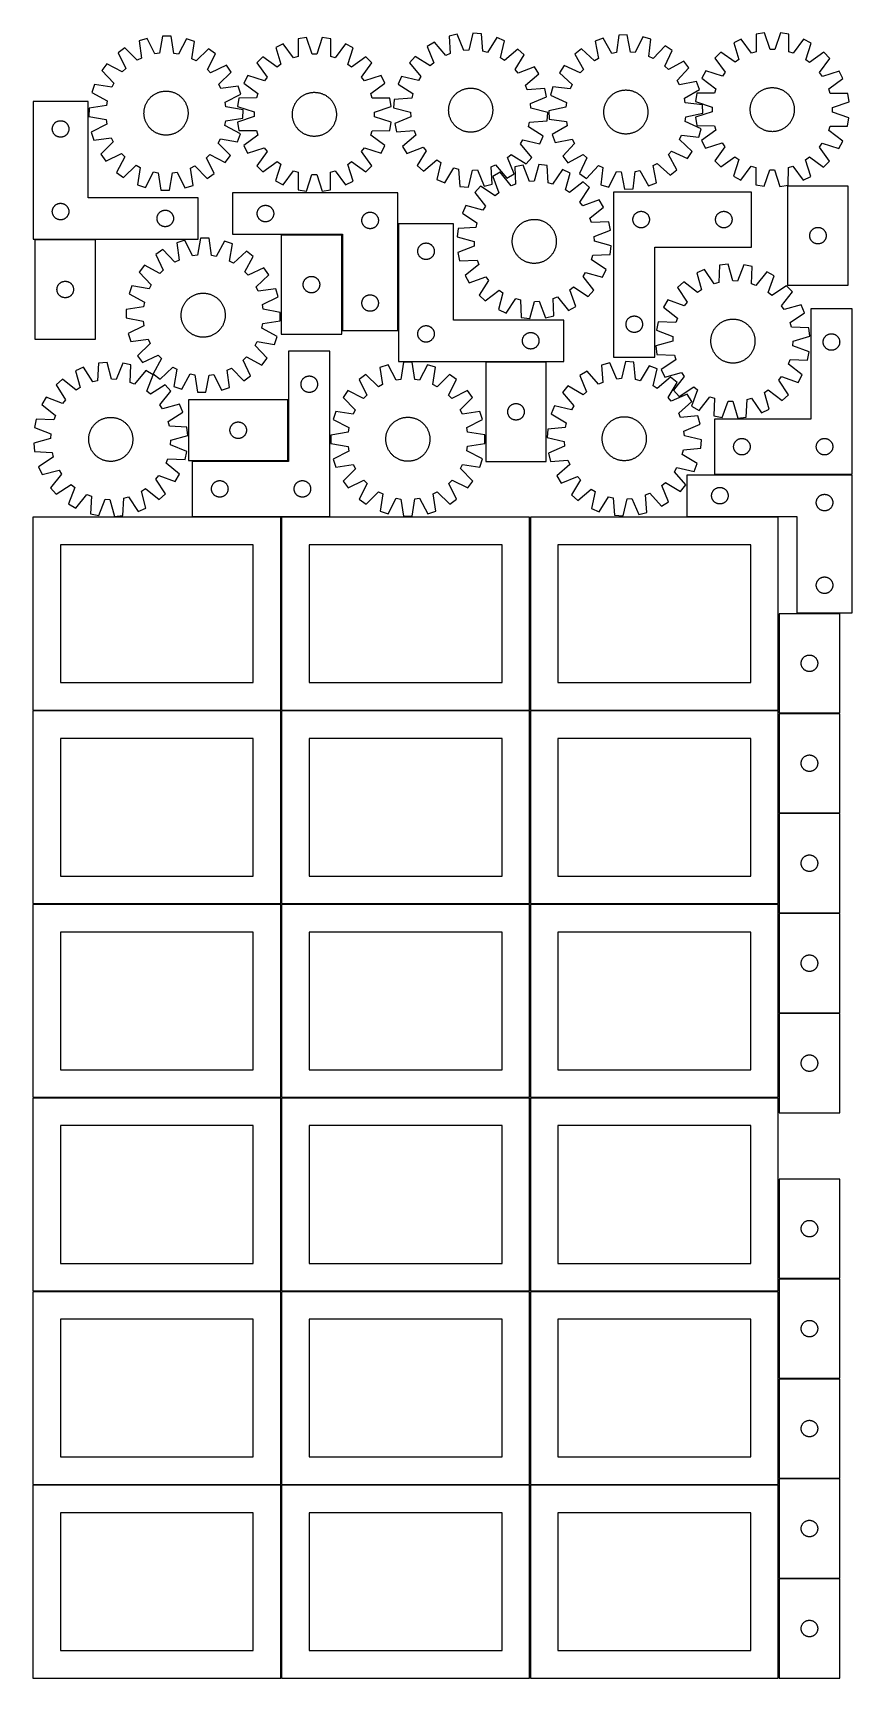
# Model space of a CAD drawing. Header units: millimetres. Extents: x 7 to 1493, y 7 to 2993.
import ezdxf

# ---------------------------------------------------------------- set-up
doc = ezdxf.new("R2010")
doc.units = ezdxf.units.MM
doc.layers.add('COMMON', color=5, linetype='CONTINUOUS', true_color=0x0000ff)
doc.layers.add('CUT', color=7, linetype='CONTINUOUS', true_color=0x000000)

msp = doc.modelspace()

# ---------------------------------------------------------------- linework, layer by layer
at = {"layer": 'COMMON'}
for p, q in [((669.398404, 2453.016629), (669.398404, 2647.064971)), ((120.257774, 2618.380157), (10.257774, 2618.380157)), ((567.148402, 2627.266629), (457.148402, 2627.266629)), ((567.898403, 2453.016629), (567.898403, 2626.516628)), ((938.422386, 2396.314971), (828.422386, 2396.314971)), ((469.955903, 2217.148697), (469.955903, 2327.148697)), ((295.705903, 2216.398696), (469.205902, 2216.398696)), ((1493.451324, 2191.519324), (1243.451324, 2191.519324)), ((457.324235, 1764.123915), (457.324235, 2114.123915)), ((908.824236, 1764.123915), (908.824236, 2114.123915)), ((1360.324236, 1939.043611), (1360.324236, 1764.123915)), ((456.549607, 1763.373915), (6.574234, 1763.373915)), ((457.299608, 1412.623914), (457.299608, 1762.623914)), ((908.049608, 1763.373915), (458.074235, 1763.373915)), ((908.799609, 1412.623914), (908.799609, 1762.623914)), ((1359.549609, 1763.373915), (909.574236, 1763.373915)), ((1361.074237, 1758.29361), (1471.074237, 1758.29361)), ((1360.299609, 1576.043609), (1360.299609, 1412.623914)), ((1471.04961, 1576.79361), (1361.074237, 1576.79361)), ((456.549607, 1411.873914), (6.549607, 1411.873914)), ((457.299608, 1061.123913), (457.299608, 1411.123913)), ((908.049608, 1411.873914), (458.049608, 1411.873914)), ((908.799609, 1061.123913), (908.799609, 1411.123913)), ((1359.549609, 1411.873914), (909.549609, 1411.873914)), ((1360.299609, 1411.123913), (1360.299609, 1396.043609)), ((1471.04961, 1395.293609), (1361.074237, 1395.293609)), ((1471.074237, 1213.793608), (1361.074237, 1213.793608)), ((6.549607, 1060.373912), (456.549607, 1060.373912)), ((457.299608, 709.623912), (457.299608, 1059.623912)), ((458.049608, 1060.373912), (908.049608, 1060.373912)), ((908.799608, 1059.623912), (908.799608, 709.623912)), ((1359.549609, 1060.373913), (909.549609, 1060.373913)), ((1471.074237, 731.87381), (1361.074237, 731.87381)), ((456.549607, 708.873912), (6.549607, 708.873912)), ((457.299608, 358.123911), (457.299608, 708.123911)), ((908.049608, 708.873912), (458.049608, 708.873912)), ((908.799609, 358.123911), (908.799609, 708.123911)), ((909.549609, 708.873911), (1359.549609, 708.873911)), ((1471.074237, 550.373809), (1361.074237, 550.373809)), ((1471.074237, 368.873808), (1361.074237, 368.873808)), ((456.549607, 357.373911), (6.549607, 357.373911)), ((457.299608, 6.62391), (457.299608, 356.62391)), ((908.049608, 357.373911), (458.049608, 357.373911)), ((908.799609, 6.62391), (908.799609, 356.62391)), ((1359.549609, 357.373911), (909.549609, 357.373911)), ((1471.074237, 187.373807), (1361.074237, 187.373807))]:
    msp.add_line(p, q, dxfattribs=at)
at = {"layer": 'CUT'}
for p, q in [((242.059235, 2987.738119), (236.564147, 2956.452679)), ((257.444308, 2987.564672), (242.059235, 2987.738119)), ((262.232684, 2956.1633), (257.444308, 2987.564672)), ((776.8829, 2991.089293), (761.899616, 2987.591899)), ((761.899616, 2987.591899), (764.017267, 2955.898204)), ((789.015456, 2961.733274), (776.8829, 2991.089293)), ((805.347325, 2993.148982), (797.56744, 2962.352096)), ((820.678029, 2991.845111), (805.347325, 2993.148982)), ((823.145266, 2960.176712), (820.678029, 2991.845111)), ((1069.793058, 2989.233315), (1065.849028, 2957.714759)), ((1085.167936, 2989.819541), (1069.793058, 2989.233315)), ((1091.500556, 2958.692822), (1085.167936, 2989.819541)), ((1319.510849, 2991.117273), (1319.25069, 2959.353975)), ((1334.713851, 2993.48355), (1319.510849, 2991.117273)), ((1344.615459, 2963.301885), (1334.713851, 2993.48355)), ((1363.252596, 2993.407263), (1353.189772, 2963.278965)), ((1378.442731, 2990.95974), (1363.252596, 2993.407263)), ((1378.533072, 2959.195506), (1378.442731, 2990.95974)), ((173.564799, 2966.333518), (161.016065, 2957.430721)), ((161.016065, 2957.430721), (174.959566, 2928.890337)), ((195.895941, 2943.743811), (173.564799, 2966.333518)), ((213.823211, 2983.5917), (199.13754, 2979.002408)), ((199.13754, 2979.002408), (203.579134, 2947.550111)), ((228.080785, 2955.206909), (213.823211, 2983.5917)), ((285.579676, 2982.78274), (270.685804, 2954.726594)), ((300.158152, 2977.863534), (285.579676, 2982.78274)), ((295.00861, 2946.519364), (300.158152, 2977.863534)), ((325.438779, 2964.621339), (302.604039, 2942.540818)), ((337.783615, 2955.437899), (325.438779, 2964.621339)), ((460.953447, 2973.724998), (447.238716, 2966.750995)), ((447.238716, 2966.750995), (456.863081, 2936.479781)), ((479.744809, 2948.115245), (460.953447, 2973.724998)), ((488.102645, 2982.521977), (487.90164, 2950.75825)), ((503.301214, 2984.916563), (488.102645, 2982.521977)), ((513.259013, 2954.753391), (503.301214, 2984.916563)), ((531.840052, 2984.893424), (521.833354, 2954.746439)), ((547.034719, 2982.474195), (531.840052, 2984.893424)), ((547.184215, 2950.710184), (547.034719, 2982.474195)), ((574.169616, 2973.633202), (555.33675, 2948.053955)), ((587.873019, 2966.636968), (574.169616, 2973.633202)), ((578.19958, 2936.381402), (587.873019, 2966.636968)), ((735.464818, 2976.837027), (722.295623, 2968.880719)), ((722.295623, 2968.880719), (734.103518, 2939.392614)), ((756.075073, 2952.66696), (735.464818, 2976.837027)), ((797.56744, 2962.352096), (789.015456, 2961.733274)), ((831.469913, 2958.122539), (823.145266, 2960.176712)), ((848.385785, 2985.008001), (831.469913, 2958.122539)), ((862.563232, 2979.030499), (848.385785, 2985.008001)), ((855.123641, 2948.149643), (862.563232, 2979.030499)), ((886.802091, 2963.965853), (862.406076, 2943.623551)), ((898.438495, 2953.899838), (886.802091, 2963.965853)), ((1002.438731, 2964.473684), (990.344768, 2954.96229)), ((1025.857755, 2943.01386), (1002.438731, 2964.473684)), ((1041.796139, 2983.698122), (1027.354914, 2978.389489)), ((1027.354914, 2978.389489), (1033.343689, 2947.194789)), ((1057.437504, 2956.05174), (1041.796139, 2983.698122)), ((1065.849028, 2957.714759), (1057.437504, 2956.05174)), ((1100.014292, 2957.675143), (1091.500556, 2958.692822)), ((1113.505057, 2986.432299), (1100.014292, 2957.675143)), ((1128.308589, 2982.238735), (1113.505057, 2986.432299)), ((1124.712583, 2950.678578), (1128.308589, 2982.238735)), ((1154.212077, 2970.260624), (1132.495148, 2947.079819)), ((1153.822561, 2932.793498), (1166.99519, 2961.697764)), ((1166.99519, 2961.697764), (1154.212077, 2970.260624)), ((1255.484449, 2958.709484), (1244.575825, 2947.859024)), ((1281.235356, 2940.112023), (1255.484449, 2958.709484)), ((1292.345314, 2982.370869), (1278.61762, 2975.42242)), ((1278.61762, 2975.42242), (1288.185593, 2945.133335)), ((1311.088951, 2956.726165), (1292.345314, 2982.370869)), ((1319.25069, 2959.353975), (1311.088951, 2956.726165)), ((1353.189772, 2963.278965), (1344.615459, 2963.301885)), ((1386.680646, 2956.524099), (1378.533072, 2959.195506)), ((1405.561117, 2982.068229), (1386.680646, 2956.524099)), ((1419.251467, 2975.046487), (1405.561117, 2982.068229)), ((1409.521698, 2944.808988), (1419.251467, 2975.046487)), ((1442.294956, 2958.210115), (1416.444991, 2939.75059)), ((1453.145416, 2947.301491), (1442.294956, 2958.210115)), ((140.609846, 2937.479479), (131.426406, 2925.134643)), ((168.828627, 2922.896093), (140.609846, 2937.479479)), ((174.959566, 2928.890337), (168.828627, 2922.896093)), ((203.579134, 2947.550111), (195.895941, 2943.743811)), ((236.564147, 2956.452679), (228.080785, 2955.206909)), ((270.685804, 2954.726594), (262.232684, 2956.1633)), ((302.604039, 2942.540818), (295.00861, 2946.519364)), ((323.200229, 2927.219118), (337.783615, 2955.437899)), ((329.194472, 2921.088179), (323.200229, 2927.219118)), ((357.734856, 2935.03168), (329.194472, 2921.088179)), ((366.637654, 2922.482945), (357.734856, 2935.03168)), ((424.13671, 2949.995007), (413.248312, 2939.124251)), ((413.248312, 2939.124251), (431.755946, 2913.308708)), ((449.922207, 2931.445535), (424.13671, 2949.995007)), ((456.863081, 2936.479781), (449.922207, 2931.445535)), ((487.90164, 2950.75825), (479.744809, 2948.115245)), ((521.833354, 2954.746439), (513.259013, 2954.753391)), ((555.33675, 2948.053955), (547.184215, 2950.710184)), ((585.132281, 2931.335906), (578.19958, 2936.381402)), ((610.947824, 2949.84354), (585.132281, 2931.335906)), ((603.269107, 2913.169645), (621.818579, 2938.955142)), ((621.818579, 2938.955142), (610.947824, 2949.84354)), ((700.478074, 2950.483426), (690.412059, 2938.847022)), ((690.412059, 2938.847022), (710.754361, 2914.451008)), ((727.548553, 2933.865246), (700.478074, 2950.483426)), ((734.103518, 2939.392614), (727.548553, 2933.865246)), ((764.017267, 2955.898204), (756.075073, 2952.66696)), ((862.406076, 2943.623551), (855.123641, 2948.149643)), ((881.820314, 2926.829359), (898.438495, 2953.899838)), ((916.835787, 2932.082289), (887.347682, 2920.274394)), ((924.792096, 2918.913094), (916.835787, 2932.082289)), ((970.94829, 2934.028049), (962.38543, 2921.244936)), ((999.852556, 2920.85542), (970.94829, 2934.028049)), ((990.344768, 2954.96229), (1005.680124, 2927.145)), ((1005.680124, 2927.145), (999.852556, 2920.85542)), ((1033.343689, 2947.194789), (1025.857755, 2943.01386)), ((1132.495148, 2947.079819), (1124.712583, 2950.678578)), ((1160.112141, 2926.96593), (1153.822561, 2932.793498)), ((1187.929431, 2942.301286), (1160.112141, 2926.96593)), ((1175.981001, 2906.788299), (1197.440825, 2930.207323)), ((1197.440825, 2930.207323), (1187.929431, 2942.301286)), ((1244.575825, 2947.859024), (1263.03535, 2922.00906)), ((1288.185593, 2945.133335), (1281.235356, 2940.112023)), ((1416.444991, 2939.75059), (1409.521698, 2944.808988)), ((1434.547955, 2921.550584), (1453.145416, 2947.301491)), ((118.184211, 2899.854016), (113.265005, 2885.27554)), ((149.528381, 2894.704475), (118.184211, 2899.854016)), ((131.426406, 2925.134643), (153.506927, 2902.299903)), ((153.506927, 2902.299903), (149.528381, 2894.704475)), ((344.047947, 2900.151804), (366.637654, 2922.482945)), ((347.854247, 2892.468611), (344.047947, 2900.151804)), ((396.454884, 2916.049447), (389.45865, 2902.346044)), ((389.45865, 2902.346044), (415.037897, 2883.513177)), ((426.71045, 2906.376007), (396.454884, 2916.049447)), ((431.755946, 2913.308708), (426.71045, 2906.376007)), ((608.303354, 2906.228771), (603.269107, 2913.169645)), ((638.574567, 2915.853136), (608.303354, 2906.228771)), ((619.938818, 2883.347043), (645.54857, 2902.138405)), ((645.54857, 2902.138405), (638.574567, 2915.853136)), ((675.347413, 2914.608164), (669.369911, 2900.430716)), ((669.369911, 2900.430716), (696.255373, 2883.514845)), ((706.228269, 2907.168573), (675.347413, 2914.608164)), ((710.754361, 2914.451008), (706.228269, 2907.168573)), ((887.347682, 2920.274394), (881.820314, 2926.829359)), ((900.622029, 2898.302839), (924.792096, 2918.913094)), ((903.853272, 2890.360645), (900.622029, 2898.302839)), ((962.38543, 2921.244936), (985.566236, 2899.528006)), ((985.566236, 2899.528006), (981.967477, 2891.745442)), ((1180.16193, 2899.302365), (1175.981001, 2906.788299)), ((1211.35663, 2905.29114), (1180.16193, 2899.302365)), ((1216.665263, 2890.849916), (1211.35663, 2905.29114)), ((1227.739453, 2924.815535), (1220.717711, 2911.125185)), ((1220.717711, 2911.125185), (1246.261841, 2892.244714)), ((1257.976952, 2915.085767), (1227.739453, 2924.815535)), ((1263.03535, 2922.00906), (1257.976952, 2915.085767)), ((1439.569267, 2914.600347), (1434.547955, 2921.550584)), ((1469.858351, 2924.16832), (1439.569267, 2914.600347)), ((1451.162097, 2891.69699), (1476.806801, 2910.440626)), ((1476.806801, 2910.440626), (1469.858351, 2924.16832)), ((106.784394, 2869.130157), (6.784394, 2869.130157)), ((6.784394, 2869.130157), (6.784394, 2619.130157)), ((106.784394, 2694.130157), (106.784394, 2869.130157)), ((113.265005, 2885.27554), (141.321151, 2870.381669)), ((141.321151, 2870.381669), (139.884445, 2861.928548)), ((213.189767, 2867.26169), (213.816081, 2868.351065)), ((213.816081, 2868.351065), (214.476305, 2869.420229)), ((214.476305, 2869.420229), (215.169786, 2870.468127)), ((215.169786, 2870.468127), (215.89584, 2871.493725)), ((215.89584, 2871.493725), (216.653751, 2872.496012)), ((216.653751, 2872.496012), (217.44277, 2873.473997)), ((217.44277, 2873.473997), (218.26212, 2874.426716)), ((218.26212, 2874.426716), (219.11099, 2875.353229)), ((219.11099, 2875.353229), (219.988544, 2876.252621)), ((219.988544, 2876.252621), (220.893916, 2877.124004)), ((220.893916, 2877.124004), (221.826212, 2877.966519)), ((221.826212, 2877.966519), (222.784512, 2878.779334)), ((222.784512, 2878.779334), (223.76787, 2879.561647)), ((223.76787, 2879.561647), (224.775316, 2880.312686)), ((224.775316, 2880.312686), (225.805855, 2881.03171)), ((225.805855, 2881.03171), (226.858471, 2881.718009)), ((226.858471, 2881.718009), (227.932125, 2882.370905)), ((227.932125, 2882.370905), (229.025757, 2882.989756)), ((229.025757, 2882.989756), (230.138288, 2883.573949)), ((230.138288, 2883.573949), (231.26862, 2884.122908)), ((231.26862, 2884.122908), (232.415638, 2884.636092)), ((232.415638, 2884.636092), (233.578209, 2885.112995)), ((233.578209, 2885.112995), (234.755186, 2885.553144)), ((234.755186, 2885.553144), (235.945407, 2885.956107)), ((235.945407, 2885.956107), (237.147699, 2886.321485)), ((237.147699, 2886.321485), (238.360875, 2886.648918)), ((238.360875, 2886.648918), (239.583736, 2886.938082)), ((239.583736, 2886.938082), (240.815078, 2887.188693)), ((240.815078, 2887.188693), (242.053683, 2887.400503)), ((242.053683, 2887.400503), (243.29833, 2887.573302)), ((243.29833, 2887.573302), (244.547791, 2887.706921)), ((244.547791, 2887.706921), (245.800833, 2887.801228)), ((245.800833, 2887.801228), (247.056218, 2887.856129)), ((247.056218, 2887.856129), (248.312709, 2887.871571)), ((248.312709, 2887.871571), (249.569064, 2887.847537)), ((249.569064, 2887.847537), (250.824045, 2887.784053)), ((250.824045, 2887.784053), (252.076412, 2887.681179)), ((252.076412, 2887.681179), (253.324931, 2887.539019)), ((253.324931, 2887.539019), (254.568367, 2887.357712)), ((254.568367, 2887.357712), (255.805495, 2887.137437)), ((255.805495, 2887.137437), (257.035094, 2886.878412)), ((257.035094, 2886.878412), (258.255949, 2886.580891)), ((258.255949, 2886.580891), (259.466857, 2886.24517)), ((259.466857, 2886.24517), (260.666623, 2885.871579)), ((260.666623, 2885.871579), (261.854061, 2885.460486)), ((261.854061, 2885.460486), (263.028001, 2885.012299)), ((263.028001, 2885.012299), (264.187283, 2884.527458)), ((264.187283, 2884.527458), (265.330764, 2884.006442)), ((265.330764, 2884.006442), (266.457316, 2883.449765)), ((266.457316, 2883.449765), (267.565826, 2882.857978)), ((267.565826, 2882.857978), (268.6552, 2882.231663)), ((268.6552, 2882.231663), (269.724364, 2881.57144)), ((269.724364, 2881.57144), (270.772263, 2880.877959)), ((270.772263, 2880.877959), (271.797861, 2880.151904)), ((271.797861, 2880.151904), (272.800148, 2879.393994)), ((272.800148, 2879.393994), (273.778133, 2878.604974)), ((273.778133, 2878.604974), (274.730852, 2877.785625)), ((274.730852, 2877.785625), (275.657364, 2876.936754)), ((275.657364, 2876.936754), (276.556756, 2876.0592)), ((276.556756, 2876.0592), (277.428139, 2875.153829)), ((277.428139, 2875.153829), (278.270654, 2874.221533)), ((278.270654, 2874.221533), (279.083469, 2873.263233)), ((279.083469, 2873.263233), (279.865782, 2872.279875)), ((279.865782, 2872.279875), (280.616821, 2871.272429)), ((280.616821, 2871.272429), (281.335845, 2870.241889)), ((281.335845, 2870.241889), (282.022144, 2869.189273)), ((282.022144, 2869.189273), (282.675041, 2868.115619)), ((282.675041, 2868.115619), (283.293891, 2867.021987)), ((379.306544, 2896.910205), (347.854247, 2892.468611)), ((355.511045, 2867.966959), (383.895836, 2882.224533)), ((356.756814, 2859.483597), (355.511045, 2867.966959)), ((380.617657, 2875.211146), (378.198428, 2860.01648)), ((383.895836, 2882.224533), (379.306544, 2896.910205)), ((412.381668, 2875.360642), (380.617657, 2875.211146)), ((415.037897, 2883.513177), (412.381668, 2875.360642)), ((483.534477, 2866.828812), (484.216957, 2867.883908)), ((484.216957, 2867.883908), (484.932241, 2868.917046)), ((484.932241, 2868.917046), (485.679625, 2869.927207)), ((485.679625, 2869.927207), (486.458369, 2870.913394)), ((486.458369, 2870.913394), (487.267706, 2871.874633)), ((487.267706, 2871.874633), (488.106836, 2872.809976)), ((488.106836, 2872.809976), (488.974933, 2873.7185)), ((488.974933, 2873.7185), (489.871139, 2874.599308)), ((489.871139, 2874.599308), (490.794569, 2875.45153)), ((490.794569, 2875.45153), (491.744312, 2876.274327)), ((491.744312, 2876.274327), (492.719432, 2877.066885)), ((492.719432, 2877.066885), (493.718965, 2877.828423)), ((493.718965, 2877.828423), (494.741926, 2878.558189)), ((494.741926, 2878.558189), (495.787304, 2879.255463)), ((495.787304, 2879.255463), (496.854068, 2879.919557)), ((496.854068, 2879.919557), (497.941166, 2880.549815)), ((497.941166, 2880.549815), (499.047524, 2881.145616)), ((499.047524, 2881.145616), (500.172051, 2881.706371)), ((500.172051, 2881.706371), (501.313636, 2882.231528)), ((501.313636, 2882.231528), (502.471154, 2882.720567)), ((502.471154, 2882.720567), (503.643462, 2883.173006)), ((503.643462, 2883.173006), (504.829403, 2883.588399)), ((504.829403, 2883.588399), (506.027806, 2883.966336)), ((506.027806, 2883.966336), (507.23749, 2884.306443)), ((507.23749, 2884.306443), (508.457259, 2884.608386)), ((508.457259, 2884.608386), (509.685911, 2884.871865)), ((509.685911, 2884.871865), (510.922232, 2885.096622)), ((510.922232, 2885.096622), (512.165004, 2885.282434)), ((512.165004, 2885.282434), (513.412999, 2885.429118)), ((513.412999, 2885.429118), (514.664985, 2885.536529)), ((514.664985, 2885.536529), (515.919727, 2885.604561)), ((515.919727, 2885.604561), (517.175987, 2885.633148)), ((517.175987, 2885.633148), (518.432526, 2885.62226)), ((518.432526, 2885.62226), (519.688102, 2885.571908)), ((519.688102, 2885.571908), (520.941477, 2885.482143)), ((520.941477, 2885.482143), (522.191414, 2885.353053)), ((522.191414, 2885.353053), (523.436679, 2885.184765)), ((523.436679, 2885.184765), (524.676044, 2884.977445)), ((524.676044, 2884.977445), (525.908285, 2884.731298)), ((525.908285, 2884.731298), (527.132187, 2884.446567)), ((527.132187, 2884.446567), (528.346541, 2884.123533)), ((528.346541, 2884.123533), (529.550149, 2883.762515)), ((529.550149, 2883.762515), (530.741823, 2883.363868)), ((530.741823, 2883.363868), (531.920388, 2882.927987)), ((531.920388, 2882.927987), (533.08468, 2882.455301)), ((533.08468, 2882.455301), (534.233549, 2881.946277)), ((534.233549, 2881.946277), (535.365863, 2881.401417)), ((535.365863, 2881.401417), (536.480504, 2880.821259)), ((536.480504, 2880.821259), (537.576371, 2880.206376)), ((537.576371, 2880.206376), (538.652384, 2879.557375)), ((538.652384, 2879.557375), (539.707481, 2878.874895)), ((539.707481, 2878.874895), (540.740619, 2878.159611)), ((540.740619, 2878.159611), (541.75078, 2877.412227)), ((541.75078, 2877.412227), (542.736967, 2876.633483)), ((542.736967, 2876.633483), (543.698206, 2875.824146)), ((543.698206, 2875.824146), (544.633549, 2874.985015)), ((544.633549, 2874.985015), (545.542072, 2874.116919)), ((545.542072, 2874.116919), (546.42288, 2873.220713)), ((546.42288, 2873.220713), (547.275103, 2872.297283)), ((547.275103, 2872.297283), (548.097899, 2871.34754)), ((548.097899, 2871.34754), (548.890458, 2870.37242)), ((548.890458, 2870.37242), (549.651996, 2869.372887)), ((549.651996, 2869.372887), (550.381762, 2868.349926)), ((550.381762, 2868.349926), (551.079036, 2867.304548)), ((622.581823, 2875.190212), (619.938818, 2883.347043)), ((654.34555, 2874.989207), (622.581823, 2875.190212)), ((656.740136, 2859.790638), (654.34555, 2874.989207)), ((662.532801, 2872.72296), (661.228931, 2857.392257)), ((694.2012, 2875.190198), (662.532801, 2872.72296)), ((696.255373, 2883.514845), (694.2012, 2875.190198)), ((763.726881, 2867.292462), (764.187652, 2868.46152)), ((764.187652, 2868.46152), (764.684916, 2869.615528)), ((764.684916, 2869.615528), (765.218183, 2870.753348)), ((765.218183, 2870.753348), (765.786926, 2871.873856)), ((765.786926, 2871.873856), (766.390585, 2872.975946)), ((766.390585, 2872.975946), (767.028564, 2874.058531)), ((767.028564, 2874.058531), (767.700232, 2875.120542)), ((767.700232, 2875.120542), (768.404928, 2876.160932)), ((768.404928, 2876.160932), (769.141955, 2877.178673)), ((769.141955, 2877.178673), (769.910587, 2878.172762)), ((769.910587, 2878.172762), (770.710064, 2879.142217)), ((770.710064, 2879.142217), (771.539599, 2880.086081)), ((771.539599, 2880.086081), (772.398371, 2881.003423)), ((772.398371, 2881.003423), (773.285534, 2881.893338)), ((773.285534, 2881.893338), (774.200213, 2882.754947)), ((774.200213, 2882.754947), (775.141504, 2883.5874)), ((775.141504, 2883.5874), (776.108478, 2884.389876)), ((776.108478, 2884.389876), (777.100181, 2885.161583)), ((777.100181, 2885.161583), (778.115636, 2885.901758)), ((778.115636, 2885.901758), (779.153838, 2886.609672)), ((779.153838, 2886.609672), (780.213764, 2887.284626)), ((780.213764, 2887.284626), (781.294368, 2887.925954)), ((781.294368, 2887.925954), (782.394584, 2888.533023)), ((782.394584, 2888.533023), (783.513325, 2889.105234)), ((783.513325, 2889.105234), (784.649488, 2889.642022)), ((784.649488, 2889.642022), (785.801951, 2890.142857)), ((785.801951, 2890.142857), (786.969577, 2890.607246)), ((786.969577, 2890.607246), (788.151213, 2891.034729)), ((788.151213, 2891.034729), (789.345694, 2891.424885)), ((789.345694, 2891.424885), (790.551841, 2891.777329)), ((790.551841, 2891.777329), (791.768463, 2892.091713)), ((791.768463, 2892.091713), (792.99436, 2892.367728)), ((792.99436, 2892.367728), (794.228322, 2892.605099)), ((794.228322, 2892.605099), (795.46913, 2892.803594)), ((795.46913, 2892.803594), (796.715562, 2892.963016)), ((796.715562, 2892.963016), (797.966386, 2893.083208)), ((797.966386, 2893.083208), (799.220368, 2893.164051)), ((799.220368, 2893.164051), (800.476271, 2893.205466)), ((800.476271, 2893.205466), (801.732855, 2893.207412)), ((801.732855, 2893.207412), (802.98888, 2893.169886)), ((802.98888, 2893.169886), (804.243106, 2893.092927)), ((804.243106, 2893.092927), (805.494296, 2892.976609)), ((805.494296, 2892.976609), (806.741215, 2892.821047)), ((806.741215, 2892.821047), (807.982633, 2892.626396)), ((807.982633, 2892.626396), (809.217324, 2892.392847)), ((809.217324, 2892.392847), (810.44407, 2892.12063)), ((810.44407, 2892.12063), (811.66166, 2891.810015)), ((811.66166, 2891.810015), (812.868892, 2891.461308)), ((812.868892, 2891.461308), (814.064576, 2891.074853)), ((814.064576, 2891.074853), (815.24753, 2890.651031)), ((815.24753, 2890.651031), (816.416589, 2890.19026)), ((816.416589, 2890.19026), (817.570597, 2889.692996)), ((817.570597, 2889.692996), (818.708416, 2889.159729)), ((818.708416, 2889.159729), (819.828924, 2888.590986)), ((819.828924, 2888.590986), (820.931014, 2887.987327)), ((820.931014, 2887.987327), (822.013599, 2887.349349)), ((822.013599, 2887.349349), (823.075611, 2886.67768)), ((823.075611, 2886.67768), (824.116001, 2885.972984)), ((824.116001, 2885.972984), (825.133742, 2885.235957)), ((825.133742, 2885.235957), (826.12783, 2884.467325)), ((826.12783, 2884.467325), (827.097285, 2883.667848)), ((827.097285, 2883.667848), (828.041149, 2882.838313)), ((828.041149, 2882.838313), (828.958491, 2881.979541)), ((828.958491, 2881.979541), (829.848406, 2881.092378)), ((829.848406, 2881.092378), (830.710015, 2880.177699)), ((830.710015, 2880.177699), (831.542469, 2879.236408)), ((831.542469, 2879.236408), (832.344945, 2878.269434)), ((832.344945, 2878.269434), (833.116651, 2877.277731)), ((833.116651, 2877.277731), (833.856827, 2876.262277)), ((833.856827, 2876.262277), (834.564741, 2875.224074)), ((834.564741, 2875.224074), (835.239695, 2874.164148)), ((835.239695, 2874.164148), (835.881023, 2873.083544)), ((835.881023, 2873.083544), (836.488092, 2871.983328)), ((836.488092, 2871.983328), (837.060303, 2870.864587)), ((837.060303, 2870.864587), (837.59709, 2869.728424)), ((837.59709, 2869.728424), (838.097926, 2868.575961)), ((838.097926, 2868.575961), (838.562314, 2867.408335)), ((838.562314, 2867.408335), (838.989797, 2866.226699)), ((935.546967, 2892.478296), (903.853272, 2890.360645)), ((909.688342, 2865.362456), (939.044361, 2877.495012)), ((939.044361, 2877.495012), (935.546967, 2892.478296)), ((950.40732, 2895.341448), (946.213755, 2880.537915)), ((946.213755, 2880.537915), (974.970912, 2867.047151)), ((981.967477, 2891.745442), (950.40732, 2895.341448)), ((1046.369578, 2866.342292), (1046.905924, 2867.478663)), ((1046.905924, 2867.478663), (1047.4777, 2868.597627)), ((1047.4777, 2868.597627), (1048.084341, 2869.698078)), ((1048.084341, 2869.698078), (1048.725248, 2870.778932)), ((1048.725248, 2870.778932), (1049.39979, 2871.839121)), ((1049.39979, 2871.839121), (1050.107301, 2872.877598)), ((1050.107301, 2872.877598), (1050.847081, 2873.89334)), ((1050.847081, 2873.89334), (1051.618402, 2874.885344)), ((1051.618402, 2874.885344), (1052.420502, 2875.85263)), ((1052.420502, 2875.85263), (1053.252589, 2876.794244)), ((1053.252589, 2876.794244), (1054.113843, 2877.709258)), ((1054.113843, 2877.709258), (1055.003412, 2878.596767)), ((1055.003412, 2878.596767), (1055.920421, 2879.455896)), ((1055.920421, 2879.455896), (1056.863962, 2880.285797)), ((1056.863962, 2880.285797), (1057.833106, 2881.085652)), ((1057.833106, 2881.085652), (1058.826896, 2881.85467)), ((1058.826896, 2881.85467), (1059.84435, 2882.592093)), ((1059.84435, 2882.592093), (1060.884466, 2883.297193)), ((1060.884466, 2883.297193), (1061.946216, 2883.969275)), ((1061.946216, 2883.969275), (1063.028553, 2884.607674)), ((1063.028553, 2884.607674), (1064.130408, 2885.211761)), ((1064.130408, 2885.211761), (1065.250695, 2885.780941)), ((1065.250695, 2885.780941), (1066.388307, 2886.31465)), ((1066.388307, 2886.31465), (1067.542122, 2886.812363)), ((1067.542122, 2886.812363), (1068.711001, 2887.273587)), ((1068.711001, 2887.273587), (1069.893791, 2887.697869)), ((1069.893791, 2887.697869), (1071.089324, 2888.08479)), ((1071.089324, 2888.08479), (1072.296421, 2888.433966)), ((1072.296421, 2888.433966), (1073.51389, 2888.745055)), ((1073.51389, 2888.745055), (1074.740529, 2889.017748)), ((1074.740529, 2889.017748), (1075.975129, 2889.251778)), ((1075.975129, 2889.251778), (1077.216471, 2889.446912)), ((1077.216471, 2889.446912), (1078.46333, 2889.602958)), ((1078.46333, 2889.602958), (1079.714475, 2889.719762)), ((1079.714475, 2889.719762), (1080.968671, 2889.79721)), ((1080.968671, 2889.79721), (1082.224681, 2889.835224)), ((1082.224681, 2889.835224), (1083.481266, 2889.833767)), ((1083.481266, 2889.833767), (1084.737185, 2889.79284)), ((1084.737185, 2889.79284), (1085.991198, 2889.712484)), ((1085.991198, 2889.712484), (1087.242069, 2889.592778)), ((1087.242069, 2889.592778), (1088.488562, 2889.433841)), ((1088.488562, 2889.433841), (1089.729448, 2889.235829)), ((1089.729448, 2889.235829), (1090.963502, 2888.998937)), ((1090.963502, 2888.998937), (1092.189506, 2888.7234)), ((1092.189506, 2888.7234), (1093.40625, 2888.409489)), ((1093.40625, 2888.409489), (1094.612534, 2888.057514)), ((1094.612534, 2888.057514), (1095.807167, 2887.667822)), ((1095.807167, 2887.667822), (1096.988969, 2887.240798)), ((1096.988969, 2887.240798), (1098.156776, 2886.776864)), ((1098.156776, 2886.776864), (1099.309433, 2886.276477)), ((1099.309433, 2886.276477), (1100.445805, 2885.74013)), ((1100.445805, 2885.74013), (1101.564768, 2885.168355)), ((1101.564768, 2885.168355), (1102.66522, 2884.561714)), ((1102.66522, 2884.561714), (1103.746073, 2883.920806)), ((1103.746073, 2883.920806), (1104.806262, 2883.246264)), ((1104.806262, 2883.246264), (1105.844739, 2882.538754)), ((1105.844739, 2882.538754), (1106.860481, 2881.798973)), ((1106.860481, 2881.798973), (1107.852485, 2881.027652)), ((1107.852485, 2881.027652), (1108.819771, 2880.225552)), ((1108.819771, 2880.225552), (1109.761385, 2879.393465)), ((1109.761385, 2879.393465), (1110.676399, 2878.532212)), ((1110.676399, 2878.532212), (1111.563908, 2877.642642)), ((1111.563908, 2877.642642), (1112.423037, 2876.725634)), ((1112.423037, 2876.725634), (1113.252938, 2875.782092)), ((1113.252938, 2875.782092), (1114.052793, 2874.812949)), ((1114.052793, 2874.812949), (1114.821811, 2873.819159)), ((1114.821811, 2873.819159), (1115.559234, 2872.801704)), ((1115.559234, 2872.801704), (1116.264334, 2871.761589)), ((1116.264334, 2871.761589), (1116.936416, 2870.699838)), ((1116.936416, 2870.699838), (1117.574815, 2869.617502)), ((1117.574815, 2869.617502), (1118.178903, 2868.515646)), ((1118.178903, 2868.515646), (1118.748082, 2867.39536)), ((1118.748082, 2867.39536), (1119.281791, 2866.257748)), ((1189.018881, 2875.20855), (1216.665263, 2890.849916)), ((1190.6819, 2866.797026), (1189.018881, 2875.20855)), ((1211.8262, 2884.006799), (1209.378678, 2868.816665)), ((1209.378678, 2868.816665), (1239.506975, 2858.75384)), ((1243.590434, 2884.097141), (1211.8262, 2884.006799)), ((1246.261841, 2892.244714), (1243.590434, 2884.097141)), ((1310.505147, 2866.338427), (1310.906013, 2867.529357)), ((1310.906013, 2867.529357), (1311.344088, 2868.707108)), ((1311.344088, 2868.707108), (1311.818941, 2869.870517)), ((1311.818941, 2869.870517), (1312.330104, 2871.018437)), ((1312.330104, 2871.018437), (1312.877071, 2872.149734)), ((1312.877071, 2872.149734), (1313.459304, 2873.263293)), ((1313.459304, 2873.263293), (1314.076227, 2874.358013)), ((1314.076227, 2874.358013), (1314.727231, 2875.432815)), ((1314.727231, 2875.432815), (1315.411675, 2876.486639)), ((1315.411675, 2876.486639), (1316.128882, 2877.518443)), ((1316.128882, 2877.518443), (1316.878145, 2878.527211)), ((1316.878145, 2878.527211), (1317.658724, 2879.511946)), ((1317.658724, 2879.511946), (1318.46985, 2880.471676)), ((1318.46985, 2880.471676), (1319.310721, 2881.405454)), ((1319.310721, 2881.405454), (1320.180508, 2882.31236)), ((1320.180508, 2882.31236), (1321.078353, 2883.191497)), ((1321.078353, 2883.191497), (1322.003368, 2884.041998)), ((1322.003368, 2884.041998), (1322.954643, 2884.863025)), ((1322.954643, 2884.863025), (1323.931236, 2885.653766)), ((1323.931236, 2885.653766), (1324.932186, 2886.413441)), ((1324.932186, 2886.413441), (1325.956504, 2887.141301)), ((1325.956504, 2887.141301), (1327.003179, 2887.836627)), ((1327.003179, 2887.836627), (1328.071178, 2888.498733)), ((1328.071178, 2888.498733), (1329.159448, 2889.126966)), ((1329.159448, 2889.126966), (1330.266913, 2889.720705)), ((1330.266913, 2889.720705), (1331.392483, 2890.279365)), ((1331.392483, 2890.279365), (1332.535044, 2890.802394)), ((1332.535044, 2890.802394), (1333.693471, 2891.289277)), ((1333.693471, 2891.289277), (1334.866619, 2891.739532)), ((1334.866619, 2891.739532), (1336.053331, 2892.152716)), ((1336.053331, 2892.152716), (1337.252437, 2892.52842)), ((1337.252437, 2892.52842), (1338.462751, 2892.866274)), ((1338.462751, 2892.866274), (1339.683081, 2893.165944)), ((1339.683081, 2893.165944), (1340.912221, 2893.427135)), ((1340.912221, 2893.427135), (1342.148959, 2893.649589)), ((1342.148959, 2893.649589), (1343.392075, 2893.833086)), ((1343.392075, 2893.833086), (1344.64034, 2893.977446)), ((1344.64034, 2893.977446), (1345.892524, 2894.082525)), ((1345.892524, 2894.082525), (1347.147391, 2894.148221)), ((1347.147391, 2894.148221), (1348.403703, 2894.174467)), ((1348.403703, 2894.174467), (1349.660218, 2894.161239)), ((1349.660218, 2894.161239), (1350.915699, 2894.10855)), ((1350.915699, 2894.10855), (1352.168904, 2894.016451)), ((1352.168904, 2894.016451), (1353.418599, 2893.885033)), ((1353.418599, 2893.885033), (1354.663549, 2893.714426)), ((1354.663549, 2893.714426), (1355.902525, 2893.504799)), ((1355.902525, 2893.504799), (1357.134306, 2893.256357)), ((1357.134306, 2893.256357), (1358.357675, 2892.969348)), ((1358.357675, 2892.969348), (1359.571426, 2892.644052)), ((1359.571426, 2892.644052), (1360.774359, 2892.280793)), ((1360.774359, 2892.280793), (1361.965289, 2891.879928)), ((1361.965289, 2891.879928), (1363.14304, 2891.441852)), ((1363.14304, 2891.441852), (1364.306449, 2890.966999)), ((1364.306449, 2890.966999), (1365.454369, 2890.455836)), ((1365.454369, 2890.455836), (1366.585666, 2889.908869)), ((1366.585666, 2889.908869), (1367.699224, 2889.326637)), ((1367.699224, 2889.326637), (1368.793945, 2888.709714)), ((1368.793945, 2888.709714), (1369.868747, 2888.058709)), ((1369.868747, 2888.058709), (1370.922571, 2887.374266)), ((1370.922571, 2887.374266), (1371.954375, 2886.657059)), ((1371.954375, 2886.657059), (1372.963143, 2885.907795)), ((1372.963143, 2885.907795), (1373.947877, 2885.127216)), ((1373.947877, 2885.127216), (1374.907608, 2884.31609)), ((1374.907608, 2884.31609), (1375.841386, 2883.475219)), ((1375.841386, 2883.475219), (1376.748292, 2882.605432)), ((1376.748292, 2882.605432), (1377.627429, 2881.707588)), ((1377.627429, 2881.707588), (1378.47793, 2880.782572)), ((1378.47793, 2880.782572), (1379.298957, 2879.831298)), ((1379.298957, 2879.831298), (1380.089698, 2878.854704)), ((1380.089698, 2878.854704), (1380.849373, 2877.853754)), ((1380.849373, 2877.853754), (1381.577233, 2876.829436)), ((1381.577233, 2876.829436), (1382.272559, 2875.782761)), ((1382.272559, 2875.782761), (1382.934665, 2874.714762)), ((1382.934665, 2874.714762), (1383.562897, 2873.626493)), ((1383.562897, 2873.626493), (1384.156637, 2872.519027)), ((1384.156637, 2872.519027), (1384.715297, 2871.393458)), ((1384.715297, 2871.393458), (1385.238326, 2870.250896)), ((1385.238326, 2870.250896), (1385.725209, 2869.09247)), ((1385.725209, 2869.09247), (1386.175464, 2867.919321)), ((1386.175464, 2867.919321), (1386.588648, 2866.732609)), ((1453.789907, 2883.53525), (1451.162097, 2891.69699)), ((1485.553205, 2883.275092), (1453.789907, 2883.53525)), ((1457.737817, 2858.170481), (1487.919482, 2868.07209)), ((1487.919482, 2868.07209), (1485.553205, 2883.275092)), ((108.483072, 2857.140172), (108.309626, 2841.755099)), ((108.309626, 2841.755099), (139.595066, 2836.260012)), ((139.884445, 2861.928548), (108.483072, 2857.140172)), ((208.176174, 2848.008573), (208.200207, 2849.264929)), ((208.191615, 2846.752083), (208.176174, 2848.008573)), ((208.246517, 2845.496697), (208.191615, 2846.752083)), ((208.200207, 2849.264929), (208.263692, 2850.51991)), ((208.340823, 2844.243656), (208.246517, 2845.496697)), ((208.263692, 2850.51991), (208.366565, 2851.772277)), ((208.474442, 2842.994195), (208.340823, 2844.243656)), ((208.366565, 2851.772277), (208.508726, 2853.020795)), ((208.647242, 2841.749547), (208.474442, 2842.994195)), ((208.508726, 2853.020795), (208.690033, 2854.264232)), ((208.859052, 2840.510942), (208.647242, 2841.749547)), ((208.690033, 2854.264232), (208.910308, 2855.50136)), ((209.109663, 2839.279601), (208.859052, 2840.510942)), ((208.910308, 2855.50136), (209.169333, 2856.730958)), ((209.398827, 2838.056739), (209.109663, 2839.279601)), ((209.169333, 2856.730958), (209.466853, 2857.951814)), ((209.72626, 2836.843564), (209.398827, 2838.056739)), ((209.466853, 2857.951814), (209.802575, 2859.162722)), ((209.802575, 2859.162722), (210.176166, 2860.362487)), ((210.176166, 2860.362487), (210.587258, 2861.549925)), ((210.587258, 2861.549925), (211.035446, 2862.723865)), ((211.035446, 2862.723865), (211.520287, 2863.883147)), ((211.520287, 2863.883147), (212.041303, 2865.026629)), ((212.041303, 2865.026629), (212.597979, 2866.15318)), ((212.597979, 2866.15318), (213.189767, 2867.26169)), ((283.293891, 2867.021987), (283.878085, 2865.909456)), ((283.878085, 2865.909456), (284.427044, 2864.779125)), ((284.427044, 2864.779125), (284.940228, 2863.632107)), ((284.940228, 2863.632107), (285.41713, 2862.469536)), ((285.41713, 2862.469536), (285.85728, 2861.292559)), ((285.85728, 2861.292559), (286.260242, 2860.102337)), ((286.260242, 2860.102337), (286.62562, 2858.900045)), ((286.885027, 2837.791795), (286.549306, 2836.580887)), ((286.62562, 2858.900045), (286.953053, 2857.68687)), ((287.182547, 2839.012651), (286.885027, 2837.791795)), ((286.953053, 2857.68687), (287.242218, 2856.464008)), ((287.441573, 2840.242249), (287.182547, 2839.012651)), ((287.242218, 2856.464008), (287.492828, 2855.232667)), ((287.661847, 2841.479378), (287.441573, 2840.242249)), ((287.492828, 2855.232667), (287.704638, 2853.994062)), ((287.843155, 2842.722814), (287.661847, 2841.479378)), ((287.704638, 2853.994062), (287.877438, 2852.749414)), ((287.985315, 2843.971332), (287.843155, 2842.722814)), ((287.877438, 2852.749414), (288.011057, 2851.499953)), ((288.088188, 2845.223699), (287.985315, 2843.971332)), ((288.011057, 2851.499953), (288.105364, 2850.246912)), ((288.151673, 2846.47868), (288.088188, 2845.223699)), ((288.105364, 2850.246912), (288.160265, 2848.991526)), ((288.175706, 2847.735036), (288.151673, 2846.47868)), ((288.160265, 2848.991526), (288.175706, 2847.735036)), ((356.467435, 2833.815061), (387.868808, 2838.603437)), ((388.042255, 2853.98851), (356.756814, 2859.483597)), ((408.338461, 2841.435441), (378.175289, 2831.477642)), ((378.198428, 2860.01648), (408.345413, 2850.009781)), ((387.868808, 2838.603437), (388.042255, 2853.98851)), ((408.345413, 2850.009781), (408.338461, 2841.435441)), ((477.458704, 2845.352415), (477.469592, 2846.608953)), ((477.487291, 2844.096155), (477.458704, 2845.352415)), ((477.469592, 2846.608953), (477.519944, 2847.864529)), ((477.555323, 2842.841412), (477.487291, 2844.096155)), ((477.519944, 2847.864529), (477.609709, 2849.117904)), ((477.662734, 2841.589426), (477.555323, 2842.841412)), ((477.609709, 2849.117904), (477.738799, 2850.367841)), ((477.809418, 2840.341431), (477.662734, 2841.589426)), ((477.738799, 2850.367841), (477.907087, 2851.613107)), ((477.99523, 2839.09866), (477.809418, 2840.341431)), ((477.907087, 2851.613107), (478.114407, 2852.852472)), ((478.219987, 2837.862338), (477.99523, 2839.09866)), ((478.114407, 2852.852472), (478.360554, 2854.084713)), ((478.483466, 2836.633686), (478.219987, 2837.862338)), ((478.360554, 2854.084713), (478.645285, 2855.308614)), ((478.645285, 2855.308614), (478.968319, 2856.522969)), ((478.968319, 2856.522969), (479.329337, 2857.726577)), ((479.329337, 2857.726577), (479.727984, 2858.918251)), ((479.727984, 2858.918251), (480.163865, 2860.096815)), ((480.163865, 2860.096815), (480.636551, 2861.261107)), ((480.636551, 2861.261107), (481.145575, 2862.409977)), ((481.145575, 2862.409977), (481.690435, 2863.542291)), ((481.690435, 2863.542291), (482.270592, 2864.656931)), ((482.270592, 2864.656931), (482.885476, 2865.752799)), ((482.885476, 2865.752799), (483.534477, 2866.828812)), ((551.079036, 2867.304548), (551.74313, 2866.237784)), ((551.74313, 2866.237784), (552.373388, 2865.150686)), ((552.373388, 2865.150686), (552.969189, 2864.044328)), ((552.969189, 2864.044328), (553.529944, 2862.919801)), ((553.529944, 2862.919801), (554.0551, 2861.778216)), ((554.0551, 2861.778216), (554.544139, 2860.620698)), ((554.544139, 2860.620698), (554.996579, 2859.44839)), ((554.996579, 2859.44839), (555.411972, 2858.262449)), ((555.411972, 2858.262449), (555.789908, 2857.064046)), ((555.789908, 2857.064046), (556.130016, 2855.854362)), ((556.130016, 2855.854362), (556.431958, 2854.634593)), ((556.431958, 2854.634593), (556.695438, 2853.405941)), ((556.801018, 2838.415808), (556.554871, 2837.183566)), ((556.695438, 2853.405941), (556.920194, 2852.169619)), ((557.008337, 2839.655173), (556.801018, 2838.415808)), ((556.920194, 2852.169619), (557.106007, 2850.926848)), ((557.176625, 2840.900438), (557.008337, 2839.655173)), ((557.106007, 2850.926848), (557.25269, 2849.678853)), ((557.305716, 2842.150375), (557.176625, 2840.900438)), ((557.25269, 2849.678853), (557.360102, 2848.426867)), ((557.395481, 2843.40375), (557.305716, 2842.150375)), ((557.360102, 2848.426867), (557.428134, 2847.172125)), ((557.445832, 2844.659326), (557.395481, 2843.40375)), ((557.428134, 2847.172125), (557.45672, 2845.915865)), ((557.45672, 2845.915865), (557.445832, 2844.659326)), ((626.570011, 2841.258498), (626.576963, 2849.832839)), ((656.716997, 2831.251799), (626.570011, 2841.258498)), ((626.576963, 2849.832839), (656.740136, 2859.790638)), ((661.228931, 2857.392257), (692.025816, 2849.612371)), ((692.644638, 2841.060387), (663.28862, 2828.927831)), ((692.025816, 2849.612371), (692.644638, 2841.060387)), ((761.1705, 2853.777786), (761.208026, 2855.033811)), ((761.172446, 2852.521202), (761.1705, 2853.777786)), ((761.213861, 2851.2653), (761.172446, 2852.521202)), ((761.208026, 2855.033811), (761.284985, 2856.288038)), ((761.294704, 2850.011317), (761.213861, 2851.2653)), ((761.284985, 2856.288038), (761.401303, 2857.539228)), ((761.414896, 2848.760493), (761.294704, 2850.011317)), ((761.401303, 2857.539228), (761.556865, 2858.786147)), ((761.574318, 2847.514062), (761.414896, 2848.760493)), ((761.556865, 2858.786147), (761.751516, 2860.027565)), ((761.772813, 2846.273253), (761.574318, 2847.514062)), ((761.751516, 2860.027565), (761.985065, 2861.262256)), ((762.010184, 2845.039291), (761.772813, 2846.273253)), ((761.985065, 2861.262256), (762.257282, 2862.489001)), ((762.286199, 2843.813395), (762.010184, 2845.039291)), ((762.257282, 2862.489001), (762.567897, 2863.706591)), ((762.600583, 2842.596772), (762.286199, 2843.813395)), ((762.567897, 2863.706591), (762.916604, 2864.913823)), ((762.953027, 2841.390626), (762.600583, 2842.596772)), ((762.916604, 2864.913823), (763.303059, 2866.109507)), ((763.343183, 2840.196145), (762.953027, 2841.390626)), ((763.303059, 2866.109507), (763.726881, 2867.292462)), ((763.770666, 2839.014508), (763.343183, 2840.196145)), ((764.235055, 2837.846882), (763.770666, 2839.014508)), ((764.73589, 2836.694419), (764.235055, 2837.846882)), ((838.145329, 2837.961323), (837.648065, 2836.807315)), ((838.606099, 2839.130382), (838.145329, 2837.961323)), ((839.029921, 2840.313337), (838.606099, 2839.130382)), ((838.989797, 2866.226699), (839.379954, 2865.032218)), ((839.416376, 2841.50902), (839.029921, 2840.313337)), ((839.379954, 2865.032218), (839.732398, 2863.826071)), ((839.765084, 2842.716252), (839.416376, 2841.50902)), ((839.732398, 2863.826071), (840.046782, 2862.609449)), ((840.075699, 2843.933842), (839.765084, 2842.716252)), ((840.046782, 2862.609449), (840.322796, 2861.383552)), ((840.347915, 2845.160588), (840.075699, 2843.933842)), ((840.322796, 2861.383552), (840.560168, 2860.14959)), ((840.581465, 2846.395279), (840.347915, 2845.160588)), ((840.560168, 2860.14959), (840.758662, 2858.908782)), ((840.776116, 2847.636697), (840.581465, 2846.395279)), ((840.758662, 2858.908782), (840.918084, 2857.66235)), ((840.931677, 2848.883616), (840.776116, 2847.636697)), ((840.918084, 2857.66235), (841.038276, 2856.411526)), ((841.047995, 2850.134806), (840.931677, 2848.883616)), ((841.038276, 2856.411526), (841.11912, 2855.157544)), ((841.124955, 2851.389032), (841.047995, 2850.134806)), ((841.11912, 2855.157544), (841.160535, 2853.901641)), ((841.16248, 2852.645057), (841.124955, 2851.389032)), ((841.160535, 2853.901641), (841.16248, 2852.645057)), ((910.307165, 2856.810472), (909.688342, 2865.362456)), ((941.10405, 2849.030587), (910.307165, 2856.810472)), ((939.80018, 2833.699883), (941.10405, 2849.030587)), ((973.953233, 2858.533415), (942.826513, 2852.200795)), ((942.826513, 2852.200795), (943.412739, 2836.825916)), ((974.970912, 2867.047151), (973.953233, 2858.533415)), ((1042.810831, 2849.25754), (1042.812288, 2850.514125)), ((1042.848845, 2848.00153), (1042.810831, 2849.25754)), ((1042.812288, 2850.514125), (1042.853215, 2851.770043)), ((1042.926292, 2846.747333), (1042.848845, 2848.00153)), ((1042.853215, 2851.770043), (1042.93357, 2853.024057)), ((1043.043097, 2845.496189), (1042.926292, 2846.747333)), ((1042.93357, 2853.024057), (1043.053276, 2854.274928)), ((1043.199143, 2844.24933), (1043.043097, 2845.496189)), ((1043.053276, 2854.274928), (1043.212213, 2855.521421)), ((1043.394277, 2843.007988), (1043.199143, 2844.24933)), ((1043.212213, 2855.521421), (1043.410226, 2856.762307)), ((1043.628306, 2841.773388), (1043.394277, 2843.007988)), ((1043.410226, 2856.762307), (1043.647117, 2857.996361)), ((1043.901, 2840.546748), (1043.628306, 2841.773388)), ((1043.647117, 2857.996361), (1043.922655, 2859.222365)), ((1044.212088, 2839.329279), (1043.901, 2840.546748)), ((1043.922655, 2859.222365), (1044.236566, 2860.439109)), ((1044.561265, 2838.122183), (1044.212088, 2839.329279)), ((1044.236566, 2860.439109), (1044.588541, 2861.645393)), ((1044.948185, 2836.926649), (1044.561265, 2838.122183)), ((1044.588541, 2861.645393), (1044.978233, 2862.840025)), ((1044.978233, 2862.840025), (1045.405256, 2864.021828)), ((1045.405256, 2864.021828), (1045.869191, 2865.189635)), ((1045.869191, 2865.189635), (1046.369578, 2866.342292)), ((1119.281791, 2866.257748), (1119.779504, 2865.103933)), ((1119.779504, 2865.103933), (1120.240729, 2863.935054)), ((1120.240729, 2863.935054), (1120.665011, 2862.752264)), ((1121.024655, 2838.03352), (1120.634963, 2836.838888)), ((1120.665011, 2862.752264), (1121.051931, 2861.556731)), ((1121.37663, 2839.239804), (1121.024655, 2838.03352)), ((1121.051931, 2861.556731), (1121.401107, 2860.349634)), ((1121.690541, 2840.456548), (1121.37663, 2839.239804)), ((1121.401107, 2860.349634), (1121.712196, 2859.132165)), ((1121.966078, 2841.682552), (1121.690541, 2840.456548)), ((1121.712196, 2859.132165), (1121.98489, 2857.905525)), ((1122.20297, 2842.916606), (1121.966078, 2841.682552)), ((1121.98489, 2857.905525), (1122.218919, 2856.670925)), ((1122.400982, 2844.157492), (1122.20297, 2842.916606)), ((1122.218919, 2856.670925), (1122.414053, 2855.429583)), ((1122.55992, 2845.403986), (1122.400982, 2844.157492)), ((1122.414053, 2855.429583), (1122.570099, 2854.182725)), ((1122.679625, 2846.654856), (1122.55992, 2845.403986)), ((1122.570099, 2854.182725), (1122.686903, 2852.93158)), ((1122.759981, 2847.90887), (1122.679625, 2846.654856)), ((1122.686903, 2852.93158), (1122.764351, 2851.677383)), ((1122.800908, 2849.164789), (1122.759981, 2847.90887)), ((1122.764351, 2851.677383), (1122.802365, 2850.421373)), ((1122.802365, 2850.421373), (1122.800908, 2849.164789)), ((1190.642284, 2832.631762), (1191.659963, 2841.145498)), ((1222.200456, 2862.852997), (1190.6819, 2866.797026)), ((1191.659963, 2841.145498), (1222.786682, 2847.478119)), ((1239.484055, 2850.179527), (1209.30239, 2840.277919)), ((1209.30239, 2840.277919), (1211.668668, 2825.074917)), ((1222.786682, 2847.478119), (1222.200456, 2862.852997)), ((1239.506975, 2858.75384), (1239.484055, 2850.179527)), ((1308.611473, 2853.967771), (1308.624701, 2855.224287)), ((1308.63772, 2852.71146), (1308.611473, 2853.967771)), ((1308.624701, 2855.224287), (1308.67739, 2856.479767)), ((1308.703415, 2851.456593), (1308.63772, 2852.71146)), ((1308.67739, 2856.479767), (1308.76949, 2857.732973)), ((1308.808494, 2850.204408), (1308.703415, 2851.456593)), ((1308.76949, 2857.732973), (1308.900907, 2858.982667)), ((1308.952854, 2848.956143), (1308.808494, 2850.204408)), ((1308.900907, 2858.982667), (1309.071514, 2860.227617)), ((1309.136351, 2847.713028), (1308.952854, 2848.956143)), ((1309.071514, 2860.227617), (1309.281142, 2861.466593)), ((1309.358805, 2846.476289), (1309.136351, 2847.713028)), ((1309.281142, 2861.466593), (1309.529583, 2862.698374)), ((1309.619996, 2845.247149), (1309.358805, 2846.476289)), ((1309.529583, 2862.698374), (1309.816593, 2863.921743)), ((1309.919666, 2844.026819), (1309.619996, 2845.247149)), ((1309.816593, 2863.921743), (1310.141888, 2865.135494)), ((1310.25752, 2842.816505), (1309.919666, 2844.026819)), ((1310.141888, 2865.135494), (1310.505147, 2866.338427)), ((1310.633225, 2841.6174), (1310.25752, 2842.816505)), ((1311.046408, 2840.430687), (1310.633225, 2841.6174)), ((1311.496664, 2839.257539), (1311.046408, 2840.430687)), ((1311.983546, 2838.099112), (1311.496664, 2839.257539)), ((1312.506575, 2836.956551), (1311.983546, 2838.099112)), ((1385.402931, 2838.479491), (1384.891768, 2837.331572)), ((1385.877784, 2839.642901), (1385.402931, 2838.479491)), ((1386.31586, 2840.820651), (1385.877784, 2839.642901)), ((1386.716725, 2842.011581), (1386.31586, 2840.820651)), ((1386.588648, 2866.732609), (1386.964352, 2865.533504)), ((1387.079984, 2843.214515), (1386.716725, 2842.011581)), ((1386.964352, 2865.533504), (1387.302206, 2864.323189)), ((1387.405279, 2844.428265), (1387.079984, 2843.214515)), ((1387.302206, 2864.323189), (1387.601876, 2863.102859)), ((1387.692289, 2845.651634), (1387.405279, 2844.428265)), ((1387.601876, 2863.102859), (1387.863067, 2861.873719)), ((1387.94073, 2846.883415), (1387.692289, 2845.651634)), ((1387.863067, 2861.873719), (1388.085521, 2860.636981)), ((1388.150358, 2848.122392), (1387.94073, 2846.883415)), ((1388.085521, 2860.636981), (1388.269018, 2859.393866)), ((1388.320965, 2849.367342), (1388.150358, 2848.122392)), ((1388.269018, 2859.393866), (1388.413378, 2858.1456)), ((1388.452383, 2850.617036), (1388.320965, 2849.367342)), ((1388.413378, 2858.1456), (1388.518457, 2856.893416)), ((1388.544482, 2851.870242), (1388.452383, 2850.617036)), ((1388.518457, 2856.893416), (1388.584153, 2855.638549)), ((1388.597171, 2853.125722), (1388.544482, 2851.870242)), ((1388.584153, 2855.638549), (1388.610399, 2854.382238)), ((1388.610399, 2854.382238), (1388.597171, 2853.125722)), ((1457.714897, 2849.596168), (1457.737817, 2858.170481)), ((1487.843194, 2839.533344), (1457.714897, 2849.596168)), ((1485.395672, 2824.34321), (1487.843194, 2839.533344)), ((41.784394, 2819.130157), (41.804283, 2819.902338)), ((41.804283, 2818.357975), (41.784394, 2819.130157)), ((41.804283, 2819.902338), (41.863896, 2820.672472)), ((41.863896, 2817.587842), (41.804283, 2818.357975)), ((41.863896, 2820.672472), (41.963076, 2821.438515)), ((41.963076, 2816.821798), (41.863896, 2817.587842)), ((41.963076, 2821.438515), (42.101559, 2822.198438)), ((42.101559, 2816.061876), (41.963076, 2816.821798)), ((42.101559, 2822.198438), (42.278978, 2822.950223)), ((42.278978, 2815.31009), (42.101559, 2816.061876)), ((42.278978, 2822.950223), (42.494863, 2823.691879)), ((42.494863, 2814.568434), (42.278978, 2815.31009)), ((42.494863, 2823.691879), (42.748642, 2824.421438)), ((42.748642, 2813.838875), (42.494863, 2814.568434)), ((42.748642, 2824.421438), (43.03964, 2825.136965)), ((43.03964, 2813.123348), (42.748642, 2813.838875)), ((43.03964, 2825.136965), (43.367088, 2825.836564)), ((43.367088, 2812.42375), (43.03964, 2813.123348)), ((43.367088, 2825.836564), (43.730115, 2826.518378)), ((43.730115, 2811.741936), (43.367088, 2812.42375)), ((43.730115, 2826.518378), (44.127761, 2827.1806)), ((44.127761, 2811.079714), (43.730115, 2811.741936)), ((44.127761, 2827.1806), (44.558969, 2827.821473)), ((44.558969, 2810.43884), (44.127761, 2811.079714)), ((44.558969, 2827.821473), (45.022597, 2828.439299)), ((45.022597, 2809.821014), (44.558969, 2810.43884)), ((45.022597, 2828.439299), (45.517415, 2829.032438)), ((45.517415, 2809.227875), (45.022597, 2809.821014)), ((45.517415, 2829.032438), (46.042111, 2829.599319)), ((46.042111, 2808.660994), (45.517415, 2809.227875)), ((46.042111, 2829.599319), (46.595294, 2830.138437)), ((46.595294, 2808.121876), (46.042111, 2808.660994)), ((46.595294, 2830.138437), (47.175496, 2830.648363)), ((47.175496, 2807.61195), (46.595294, 2808.121876)), ((47.175496, 2830.648363), (47.78118, 2831.127745)), ((47.78118, 2831.127745), (48.410738, 2831.575312)), ((48.410738, 2831.575312), (49.062502, 2831.989876)), ((49.062502, 2831.989876), (49.734743, 2832.370339)), ((49.734743, 2832.370339), (50.425678, 2832.715691)), ((50.425678, 2832.715691), (51.133476, 2833.025016)), ((51.133476, 2833.025016), (51.856258, 2833.297495)), ((51.856258, 2833.297495), (52.592109, 2833.532405)), ((52.592109, 2833.532405), (53.339078, 2833.729122)), ((53.339078, 2833.729122), (54.095183, 2833.887126)), ((54.095183, 2833.887126), (54.858419, 2834.005997)), ((54.858419, 2834.005997), (55.626762, 2834.08542)), ((55.626762, 2834.08542), (56.398175, 2834.125184)), ((56.398175, 2834.125184), (57.170613, 2834.125184)), ((57.170613, 2834.125184), (57.942026, 2834.08542)), ((57.942026, 2834.08542), (58.710369, 2834.005997)), ((58.710369, 2834.005997), (59.473605, 2833.887126)), ((59.473605, 2833.887126), (60.22971, 2833.729122)), ((60.22971, 2833.729122), (60.976679, 2833.532405)), ((60.976679, 2833.532405), (61.71253, 2833.297495)), ((61.71253, 2833.297495), (62.435312, 2833.025016)), ((62.435312, 2833.025016), (63.14311, 2832.715691)), ((63.14311, 2832.715691), (63.834045, 2832.370339)), ((63.834045, 2832.370339), (64.506286, 2831.989876)), ((64.506286, 2831.989876), (65.15805, 2831.575312)), ((65.15805, 2831.575312), (65.787608, 2831.127745)), ((65.787608, 2831.127745), (66.393292, 2830.648363)), ((66.393292, 2830.648363), (66.973494, 2830.138437)), ((66.973494, 2808.121876), (66.393292, 2807.61195)), ((66.973494, 2830.138437), (67.526677, 2829.599319)), ((67.526677, 2808.660994), (66.973494, 2808.121876)), ((67.526677, 2829.599319), (68.051373, 2829.032438)), ((68.051373, 2809.227875), (67.526677, 2808.660994)), ((68.051373, 2829.032438), (68.546191, 2828.439299)), ((68.546191, 2809.821014), (68.051373, 2809.227875)), ((68.546191, 2828.439299), (69.009819, 2827.821473)), ((69.009819, 2810.43884), (68.546191, 2809.821014)), ((69.009819, 2827.821473), (69.441027, 2827.1806)), ((69.441027, 2811.079714), (69.009819, 2810.43884)), ((69.441027, 2827.1806), (69.838673, 2826.518378)), ((69.838673, 2811.741936), (69.441027, 2811.079714)), ((69.838673, 2826.518378), (70.2017, 2825.836564)), ((70.2017, 2812.42375), (69.838673, 2811.741936)), ((70.2017, 2825.836564), (70.529148, 2825.136965)), ((70.529148, 2813.123348), (70.2017, 2812.42375)), ((70.529148, 2825.136965), (70.820146, 2824.421438)), ((70.820146, 2813.838875), (70.529148, 2813.123348)), ((70.820146, 2824.421438), (71.073925, 2823.691879)), ((71.073925, 2814.568434), (70.820146, 2813.838875)), ((71.073925, 2823.691879), (71.28981, 2822.950223)), ((71.28981, 2815.31009), (71.073925, 2814.568434)), ((71.28981, 2822.950223), (71.467229, 2822.198438)), ((71.467229, 2816.061876), (71.28981, 2815.31009)), ((71.467229, 2822.198438), (71.605712, 2821.438515)), ((71.605712, 2816.821798), (71.467229, 2816.061876)), ((71.605712, 2821.438515), (71.704892, 2820.672472)), ((71.704892, 2817.587842), (71.605712, 2816.821798)), ((71.704892, 2820.672472), (71.764505, 2819.902338)), ((71.764505, 2818.357975), (71.704892, 2817.587842)), ((71.764505, 2819.902338), (71.784394, 2819.130157)), ((71.784394, 2819.130157), (71.764505, 2818.357975)), ((140.840835, 2827.77665), (112.456045, 2813.519076)), ((112.456045, 2813.519076), (117.045336, 2798.833404)), ((139.595066, 2836.260012), (140.840835, 2827.77665)), ((210.091638, 2835.641272), (209.72626, 2836.843564)), ((210.494601, 2834.45105), (210.091638, 2835.641272)), ((210.93475, 2833.274073), (210.494601, 2834.45105)), ((211.411652, 2832.111502), (210.93475, 2833.274073)), ((211.924836, 2830.964485), (211.411652, 2832.111502)), ((212.473796, 2829.834153), (211.924836, 2830.964485)), ((213.057989, 2828.721622), (212.473796, 2829.834153)), ((213.676839, 2827.62799), (213.057989, 2828.721622)), ((214.329736, 2826.554336), (213.676839, 2827.62799)), ((215.016035, 2825.50172), (214.329736, 2826.554336)), ((215.735059, 2824.47118), (215.016035, 2825.50172)), ((216.486098, 2823.463734), (215.735059, 2824.47118)), ((217.268411, 2822.480376), (216.486098, 2823.463734)), ((218.081226, 2821.522076), (217.268411, 2822.480376)), ((218.923741, 2820.589781), (218.081226, 2821.522076)), ((219.795124, 2819.684409), (218.923741, 2820.589781)), ((220.694516, 2818.806855), (219.795124, 2819.684409)), ((221.621028, 2817.957984), (220.694516, 2818.806855)), ((222.573747, 2817.138635), (221.621028, 2817.957984)), ((223.551733, 2816.349615), (222.573747, 2817.138635)), ((224.554019, 2815.591705), (223.551733, 2816.349615)), ((225.579618, 2814.86565), (224.554019, 2815.591705)), ((226.627516, 2814.172169), (225.579618, 2814.86565)), ((227.69668, 2813.511946), (226.627516, 2814.172169)), ((228.786054, 2812.885631), (227.69668, 2813.511946)), ((229.894564, 2812.293844), (228.786054, 2812.885631)), ((231.021116, 2811.737167), (229.894564, 2812.293844)), ((232.164597, 2811.216152), (231.021116, 2811.737167)), ((233.32388, 2810.73131), (232.164597, 2811.216152)), ((234.497819, 2810.283123), (233.32388, 2810.73131)), ((235.685258, 2809.87203), (234.497819, 2810.283123)), ((236.885023, 2809.498439), (235.685258, 2809.87203)), ((238.095931, 2809.162718), (236.885023, 2809.498439)), ((239.316787, 2808.865197), (238.095931, 2809.162718)), ((240.546385, 2808.606172), (239.316787, 2808.865197)), ((241.783513, 2808.385897), (240.546385, 2808.606172)), ((243.02695, 2808.20459), (241.783513, 2808.385897)), ((244.275468, 2808.06243), (243.02695, 2808.20459)), ((245.527835, 2807.959557), (244.275468, 2808.06243)), ((246.782816, 2807.896072), (245.527835, 2807.959557)), ((248.039171, 2807.872038), (246.782816, 2807.896072)), ((249.295662, 2807.88748), (248.039171, 2807.872038)), ((250.551047, 2807.942381), (249.295662, 2807.88748)), ((251.804089, 2808.036688), (250.551047, 2807.942381)), ((253.05355, 2808.170307), (251.804089, 2808.036688)), ((254.298197, 2808.343106), (253.05355, 2808.170307)), ((255.536803, 2808.554916), (254.298197, 2808.343106)), ((256.768144, 2808.805527), (255.536803, 2808.554916)), ((257.991005, 2809.094692), (256.768144, 2808.805527)), ((259.204181, 2809.422124), (257.991005, 2809.094692)), ((260.406473, 2809.787502), (259.204181, 2809.422124)), ((261.596695, 2810.190465), (260.406473, 2809.787502)), ((262.773672, 2810.630615), (261.596695, 2810.190465)), ((263.936243, 2811.107517), (262.773672, 2810.630615)), ((265.08326, 2811.620701), (263.936243, 2811.107517)), ((266.213592, 2812.16966), (265.08326, 2811.620701)), ((267.326123, 2812.753853), (266.213592, 2812.16966)), ((268.419755, 2813.372704), (267.326123, 2812.753853)), ((269.493409, 2814.025601), (268.419755, 2813.372704)), ((270.546025, 2814.711899), (269.493409, 2814.025601)), ((271.576564, 2815.430923), (270.546025, 2814.711899)), ((272.58401, 2816.181962), (271.576564, 2815.430923)), ((273.567368, 2816.964275), (272.58401, 2816.181962)), ((274.525668, 2817.77709), (273.567368, 2816.964275)), ((275.457964, 2818.619605), (274.525668, 2817.77709)), ((276.363336, 2819.490988), (275.457964, 2818.619605)), ((277.24089, 2820.39038), (276.363336, 2819.490988)), ((278.089761, 2821.316893), (277.24089, 2820.39038)), ((278.90911, 2822.269612), (278.089761, 2821.316893)), ((279.698129, 2823.247597), (278.90911, 2822.269612)), ((280.45604, 2824.249884), (279.698129, 2823.247597)), ((281.182094, 2825.275482), (280.45604, 2824.249884)), ((281.875575, 2826.32338), (281.182094, 2825.275482)), ((282.535799, 2827.392544), (281.875575, 2826.32338)), ((283.162114, 2828.481919), (282.535799, 2827.392544)), ((283.753901, 2829.590429), (283.162114, 2828.481919)), ((284.310577, 2830.71698), (283.753901, 2829.590429)), ((284.831593, 2831.860462), (284.310577, 2830.71698)), ((285.316434, 2833.019744), (284.831593, 2831.860462)), ((285.764622, 2834.193684), (285.316434, 2833.019744)), ((286.175715, 2835.381122), (285.764622, 2834.193684)), ((286.549306, 2836.580887), (286.175715, 2835.381122)), ((355.030729, 2825.36194), (356.467435, 2833.815061)), ((383.086876, 2810.468069), (355.030729, 2825.36194)), ((378.167669, 2795.889593), (383.086876, 2810.468069)), ((378.175289, 2831.477642), (380.569875, 2816.279073)), ((380.569875, 2816.279073), (412.333602, 2816.078068)), ((414.976607, 2807.921237), (389.366854, 2789.129874)), ((412.333602, 2816.078068), (414.976607, 2807.921237)), ((478.785409, 2835.413917), (478.483466, 2836.633686)), ((479.125516, 2834.204234), (478.785409, 2835.413917)), ((479.503453, 2833.00583), (479.125516, 2834.204234)), ((479.918846, 2831.819889), (479.503453, 2833.00583)), ((480.371285, 2830.647582), (479.918846, 2831.819889)), ((480.860324, 2829.490064), (480.371285, 2830.647582)), ((481.38548, 2828.348478), (480.860324, 2829.490064)), ((481.946236, 2827.223951), (481.38548, 2828.348478)), ((482.542036, 2826.117593), (481.946236, 2827.223951)), ((483.172295, 2825.030496), (482.542036, 2826.117593)), ((483.836389, 2823.963731), (483.172295, 2825.030496)), ((484.533663, 2822.918353), (483.836389, 2823.963731)), ((485.263429, 2821.895393), (484.533663, 2822.918353)), ((486.024967, 2820.895859), (485.263429, 2821.895393)), ((486.817525, 2819.92074), (486.024967, 2820.895859)), ((487.640322, 2818.970996), (486.817525, 2819.92074)), ((488.492544, 2818.047566), (487.640322, 2818.970996)), ((489.373352, 2817.15136), (488.492544, 2818.047566)), ((490.281876, 2816.283264), (489.373352, 2817.15136)), ((491.217219, 2815.444133), (490.281876, 2816.283264)), ((492.178458, 2814.634796), (491.217219, 2815.444133)), ((493.164645, 2813.856052), (492.178458, 2814.634796)), ((494.174806, 2813.108669), (493.164645, 2813.856052)), ((495.207944, 2812.393384), (494.174806, 2813.108669)), ((496.26304, 2811.710905), (495.207944, 2812.393384)), ((497.339053, 2811.061903), (496.26304, 2811.710905)), ((498.434921, 2810.44702), (497.339053, 2811.061903)), ((499.549561, 2809.866862), (498.434921, 2810.44702)), ((500.681875, 2809.322003), (499.549561, 2809.866862)), ((501.830745, 2808.812979), (500.681875, 2809.322003)), ((502.995037, 2808.340293), (501.830745, 2808.812979)), ((504.173601, 2807.904411), (502.995037, 2808.340293)), ((505.365275, 2807.505765), (504.173601, 2807.904411)), ((530.086022, 2807.67988), (528.887618, 2807.301944)), ((531.271963, 2808.095273), (530.086022, 2807.67988)), ((532.44427, 2808.547713), (531.271963, 2808.095273)), ((533.601788, 2809.036752), (532.44427, 2808.547713)), ((534.743374, 2809.561908), (533.601788, 2809.036752)), ((535.867901, 2810.122663), (534.743374, 2809.561908)), ((536.974259, 2810.718464), (535.867901, 2810.122663)), ((538.061356, 2811.348722), (536.974259, 2810.718464)), ((539.128121, 2812.012816), (538.061356, 2811.348722)), ((540.173499, 2812.71009), (539.128121, 2812.012816)), ((541.196459, 2813.439856), (540.173499, 2812.71009)), ((542.195993, 2814.201394), (541.196459, 2813.439856)), ((543.171112, 2814.993953), (542.195993, 2814.201394)), ((544.120856, 2815.816749), (543.171112, 2814.993953)), ((545.044286, 2816.668972), (544.120856, 2815.816749)), ((545.940492, 2817.54978), (545.044286, 2816.668972)), ((546.808588, 2818.458303), (545.940492, 2817.54978)), ((547.647719, 2819.393646), (546.808588, 2818.458303)), ((548.457056, 2820.354885), (547.647719, 2819.393646)), ((549.2358, 2821.341072), (548.457056, 2820.354885)), ((549.983183, 2822.351233), (549.2358, 2821.341072)), ((550.698468, 2823.384371), (549.983183, 2822.351233)), ((551.380947, 2824.439468), (550.698468, 2823.384371)), ((552.029949, 2825.515481), (551.380947, 2824.439468)), ((552.644832, 2826.611348), (552.029949, 2825.515481)), ((553.22499, 2827.725989), (552.644832, 2826.611348)), ((553.769849, 2828.858303), (553.22499, 2827.725989)), ((554.278873, 2830.007172), (553.769849, 2828.858303)), ((554.751559, 2831.171464), (554.278873, 2830.007172)), ((555.18744, 2832.350028), (554.751559, 2831.171464)), ((555.586087, 2833.541703), (555.18744, 2832.350028)), ((555.947106, 2834.745311), (555.586087, 2833.541703)), ((556.27014, 2835.959665), (555.947106, 2834.745311)), ((556.554871, 2837.183566), (556.27014, 2835.959665)), ((619.877527, 2807.755102), (622.533756, 2815.907637)), ((645.456775, 2788.922236), (619.877527, 2807.755102)), ((622.533756, 2815.907637), (654.297767, 2816.057133)), ((654.297767, 2816.057133), (656.716997, 2831.251799)), ((663.28862, 2828.927831), (666.786013, 2813.944548)), ((666.786013, 2813.944548), (698.479708, 2816.062198)), ((701.710952, 2808.120005), (677.540885, 2787.50975)), ((698.479708, 2816.062198), (701.710952, 2808.120005)), ((765.272678, 2835.558257), (764.73589, 2836.694419)), ((765.844889, 2834.439515), (765.272678, 2835.558257)), ((766.451958, 2833.3393), (765.844889, 2834.439515)), ((767.093286, 2832.258696), (766.451958, 2833.3393)), ((767.76824, 2831.19877), (767.093286, 2832.258696)), ((768.476154, 2830.160567), (767.76824, 2831.19877)), ((769.216329, 2829.145113), (768.476154, 2830.160567)), ((769.988036, 2828.153409), (769.216329, 2829.145113)), ((770.790512, 2827.186435), (769.988036, 2828.153409)), ((771.622965, 2826.245144), (770.790512, 2827.186435)), ((772.484574, 2825.330466), (771.622965, 2826.245144)), ((773.374489, 2824.443303), (772.484574, 2825.330466)), ((774.291831, 2823.58453), (773.374489, 2824.443303)), ((775.235695, 2822.754996), (774.291831, 2823.58453)), ((776.20515, 2821.955518), (775.235695, 2822.754996)), ((777.199239, 2821.186887), (776.20515, 2821.955518)), ((778.21698, 2820.449859), (777.199239, 2821.186887)), ((779.25737, 2819.745164), (778.21698, 2820.449859)), ((780.319381, 2819.073495), (779.25737, 2819.745164)), ((781.401966, 2818.435517), (780.319381, 2819.073495)), ((782.504056, 2817.831858), (781.401966, 2818.435517)), ((783.624564, 2817.263114), (782.504056, 2817.831858)), ((784.762384, 2816.729847), (783.624564, 2817.263114)), ((785.916392, 2816.232583), (784.762384, 2816.729847)), ((787.08545, 2815.771813), (785.916392, 2816.232583)), ((788.268405, 2815.347991), (787.08545, 2815.771813)), ((789.464089, 2814.961536), (788.268405, 2815.347991)), ((790.671321, 2814.612828), (789.464089, 2814.961536)), ((791.888911, 2814.302213), (790.671321, 2814.612828)), ((793.115656, 2814.029997), (791.888911, 2814.302213)), ((794.350347, 2813.796448), (793.115656, 2814.029997)), ((795.591765, 2813.601796), (794.350347, 2813.796448)), ((796.838684, 2813.446235), (795.591765, 2813.601796)), ((798.089874, 2813.329917), (796.838684, 2813.446235)), ((799.344101, 2813.252957), (798.089874, 2813.329917)), ((800.600126, 2813.215432), (799.344101, 2813.252957)), ((801.85671, 2813.217377), (800.600126, 2813.215432)), ((803.112612, 2813.258792), (801.85671, 2813.217377)), ((804.366595, 2813.339636), (803.112612, 2813.258792)), ((805.617419, 2813.459828), (804.366595, 2813.339636)), ((806.86385, 2813.61925), (805.617419, 2813.459828)), ((808.104659, 2813.817744), (806.86385, 2813.61925)), ((809.338621, 2814.055116), (808.104659, 2813.817744)), ((810.564518, 2814.33113), (809.338621, 2814.055116)), ((811.78114, 2814.645514), (810.564518, 2814.33113)), ((812.987286, 2814.997958), (811.78114, 2814.645514)), ((814.181767, 2815.388115), (812.987286, 2814.997958)), ((815.363404, 2815.815598), (814.181767, 2815.388115)), ((816.53103, 2816.279986), (815.363404, 2815.815598)), ((817.683493, 2816.780822), (816.53103, 2816.279986)), ((818.819655, 2817.31761), (817.683493, 2816.780822)), ((819.938397, 2817.88982), (818.819655, 2817.31761)), ((821.038612, 2818.496889), (819.938397, 2817.88982)), ((822.119216, 2819.138217), (821.038612, 2818.496889)), ((823.179143, 2819.813171), (822.119216, 2819.138217)), ((824.217345, 2820.521085), (823.179143, 2819.813171)), ((825.232799, 2821.261261), (824.217345, 2820.521085)), ((826.224503, 2822.032967), (825.232799, 2821.261261)), ((827.191477, 2822.835443), (826.224503, 2822.032967)), ((828.132768, 2823.667897), (827.191477, 2822.835443)), ((829.047446, 2824.529506), (828.132768, 2823.667897)), ((829.934609, 2825.419421), (829.047446, 2824.529506)), ((830.793382, 2826.336763), (829.934609, 2825.419421)), ((831.622916, 2827.280627), (830.793382, 2826.336763)), ((832.422394, 2828.250082), (831.622916, 2827.280627)), ((833.191025, 2829.24417), (832.422394, 2828.250082)), ((833.928053, 2830.261912), (833.191025, 2829.24417)), ((834.632748, 2831.302301), (833.928053, 2830.261912)), ((835.304417, 2832.364313), (834.632748, 2831.302301)), ((835.942395, 2833.446898), (835.304417, 2832.364313)), ((836.546054, 2834.548988), (835.942395, 2833.446898)), ((837.114798, 2835.669496), (836.546054, 2834.548988)), ((837.648065, 2836.807315), (837.114798, 2835.669496)), ((906.077608, 2822.907999), (908.131781, 2831.232646)), ((932.963069, 2805.992127), (906.077608, 2822.907999)), ((908.131781, 2831.232646), (939.80018, 2833.699883)), ((943.412739, 2836.825916), (974.931296, 2832.881887)), ((976.594315, 2824.470363), (948.947933, 2808.828998)), ((948.947933, 2808.828998), (954.256566, 2794.387773)), ((974.931296, 2832.881887), (976.594315, 2824.470363)), ((1045.372467, 2835.74386), (1044.948185, 2836.926649)), ((1045.833692, 2834.574981), (1045.372467, 2835.74386)), ((1046.331405, 2833.421166), (1045.833692, 2834.574981)), ((1046.865114, 2832.283554), (1046.331405, 2833.421166)), ((1047.434293, 2831.163267), (1046.865114, 2832.283554)), ((1048.038381, 2830.061412), (1047.434293, 2831.163267)), ((1048.67678, 2828.979075), (1048.038381, 2830.061412)), ((1049.348861, 2827.917325), (1048.67678, 2828.979075)), ((1050.053962, 2826.877209), (1049.348861, 2827.917325)), ((1050.791385, 2825.859754), (1050.053962, 2826.877209)), ((1051.560403, 2824.865965), (1050.791385, 2825.859754)), ((1052.360257, 2823.896821), (1051.560403, 2824.865965)), ((1053.190159, 2822.953279), (1052.360257, 2823.896821)), ((1054.049288, 2822.036271), (1053.190159, 2822.953279)), ((1054.936797, 2821.146701), (1054.049288, 2822.036271)), ((1055.85181, 2820.285448), (1054.936797, 2821.146701)), ((1056.793425, 2819.453361), (1055.85181, 2820.285448)), ((1057.760711, 2818.651261), (1056.793425, 2819.453361)), ((1058.752714, 2817.87994), (1057.760711, 2818.651261)), ((1059.768456, 2817.14016), (1058.752714, 2817.87994)), ((1060.806934, 2816.432649), (1059.768456, 2817.14016)), ((1061.867123, 2815.758107), (1060.806934, 2816.432649)), ((1062.947976, 2815.1172), (1061.867123, 2815.758107)), ((1064.048427, 2814.510558), (1062.947976, 2815.1172)), ((1065.167391, 2813.938783), (1064.048427, 2814.510558)), ((1066.303762, 2813.402437), (1065.167391, 2813.938783)), ((1067.45642, 2812.90205), (1066.303762, 2813.402437)), ((1068.624226, 2812.438115), (1067.45642, 2812.90205)), ((1069.806029, 2812.011091), (1068.624226, 2812.438115)), ((1071.000662, 2811.6214), (1069.806029, 2812.011091)), ((1072.206945, 2811.269425), (1071.000662, 2811.6214)), ((1073.42369, 2810.955514), (1072.206945, 2811.269425)), ((1074.649694, 2810.679976), (1073.42369, 2810.955514)), ((1075.883748, 2810.443084), (1074.649694, 2810.679976)), ((1077.124634, 2810.245072), (1075.883748, 2810.443084)), ((1078.371127, 2810.086135), (1077.124634, 2810.245072)), ((1079.621998, 2809.966429), (1078.371127, 2810.086135)), ((1080.876011, 2809.886073), (1079.621998, 2809.966429)), ((1082.13193, 2809.845147), (1080.876011, 2809.886073)), ((1083.388514, 2809.84369), (1082.13193, 2809.845147)), ((1084.644525, 2809.881704), (1083.388514, 2809.84369)), ((1085.898721, 2809.959151), (1084.644525, 2809.881704)), ((1087.149866, 2810.075956), (1085.898721, 2809.959151)), ((1088.396725, 2810.232002), (1087.149866, 2810.075956)), ((1089.638066, 2810.427136), (1088.396725, 2810.232002)), ((1090.872666, 2810.661165), (1089.638066, 2810.427136)), ((1092.099306, 2810.933858), (1090.872666, 2810.661165)), ((1093.316775, 2811.244947), (1092.099306, 2810.933858)), ((1094.523872, 2811.594124), (1093.316775, 2811.244947)), ((1095.719405, 2811.981044), (1094.523872, 2811.594124)), ((1096.902195, 2812.405326), (1095.719405, 2811.981044)), ((1098.071074, 2812.866551), (1096.902195, 2812.405326)), ((1099.224889, 2813.364263), (1098.071074, 2812.866551)), ((1100.362501, 2813.897973), (1099.224889, 2813.364263)), ((1101.482787, 2814.467152), (1100.362501, 2813.897973)), ((1102.584643, 2815.071239), (1101.482787, 2814.467152)), ((1103.66698, 2815.709639), (1102.584643, 2815.071239)), ((1104.72873, 2816.38172), (1103.66698, 2815.709639)), ((1105.768845, 2817.08682), (1104.72873, 2816.38172)), ((1106.7863, 2817.824243), (1105.768845, 2817.08682)), ((1107.78009, 2818.593262), (1106.7863, 2817.824243)), ((1108.749234, 2819.393116), (1107.78009, 2818.593262)), ((1109.692775, 2820.223017), (1108.749234, 2819.393116)), ((1110.609783, 2821.082147), (1109.692775, 2820.223017)), ((1111.499353, 2821.969656), (1110.609783, 2821.082147)), ((1112.360606, 2822.884669), (1111.499353, 2821.969656)), ((1113.192694, 2823.826283), (1112.360606, 2822.884669)), ((1113.994793, 2824.79357), (1113.192694, 2823.826283)), ((1114.766114, 2825.785573), (1113.994793, 2824.79357)), ((1115.505895, 2826.801315), (1114.766114, 2825.785573)), ((1116.213405, 2827.839793), (1115.505895, 2826.801315)), ((1116.887947, 2828.899981), (1116.213405, 2827.839793)), ((1117.528855, 2829.980835), (1116.887947, 2828.899981)), ((1118.135496, 2831.081286), (1117.528855, 2829.980835)), ((1118.707272, 2832.20025), (1118.135496, 2831.081286)), ((1119.243618, 2833.336621), (1118.707272, 2832.20025)), ((1119.744005, 2834.489279), (1119.243618, 2833.336621)), ((1120.207939, 2835.657085), (1119.744005, 2834.489279)), ((1120.634963, 2836.838888), (1120.207939, 2835.657085)), ((1180.04696, 2800.150907), (1183.645719, 2807.933471)), ((1183.645719, 2807.933471), (1215.205876, 2804.337466)), ((1219.39944, 2819.140998), (1190.642284, 2832.631762)), ((1211.668668, 2825.074917), (1243.431965, 2824.814758)), ((1215.205876, 2804.337466), (1219.39944, 2819.140998)), ((1246.059775, 2816.653019), (1220.415071, 2797.909383)), ((1243.431965, 2824.814758), (1246.059775, 2816.653019)), ((1313.065235, 2835.830982), (1312.506575, 2836.956551)), ((1313.658975, 2834.723516), (1313.065235, 2835.830982)), ((1314.287207, 2833.635246), (1313.658975, 2834.723516)), ((1314.949314, 2832.567247), (1314.287207, 2833.635246)), ((1315.64464, 2831.520572), (1314.949314, 2832.567247)), ((1316.372499, 2830.496254), (1315.64464, 2831.520572)), ((1317.132175, 2829.495305), (1316.372499, 2830.496254)), ((1317.922916, 2828.518711), (1317.132175, 2829.495305)), ((1318.743942, 2827.567437), (1317.922916, 2828.518711)), ((1319.594443, 2826.642421), (1318.743942, 2827.567437)), ((1320.473581, 2825.744576), (1319.594443, 2826.642421)), ((1321.380486, 2824.874789), (1320.473581, 2825.744576)), ((1322.314265, 2824.033918), (1321.380486, 2824.874789)), ((1323.273995, 2823.222793), (1322.314265, 2824.033918)), ((1324.25873, 2822.442213), (1323.273995, 2823.222793)), ((1325.267497, 2821.69295), (1324.25873, 2822.442213)), ((1326.299302, 2820.975743), (1325.267497, 2821.69295)), ((1327.353125, 2820.291299), (1326.299302, 2820.975743)), ((1328.427927, 2819.640295), (1327.353125, 2820.291299)), ((1329.522648, 2819.023372), (1328.427927, 2819.640295)), ((1330.636206, 2818.44114), (1329.522648, 2819.023372)), ((1331.767503, 2817.894172), (1330.636206, 2818.44114)), ((1332.915423, 2817.38301), (1331.767503, 2817.894172)), ((1334.078832, 2816.908156), (1332.915423, 2817.38301)), ((1335.256583, 2816.470081), (1334.078832, 2816.908156)), ((1336.447513, 2816.069216), (1335.256583, 2816.470081)), ((1337.650447, 2815.705956), (1336.447513, 2816.069216)), ((1338.864197, 2815.380661), (1337.650447, 2815.705956)), ((1340.087566, 2815.093651), (1338.864197, 2815.380661)), ((1341.319347, 2814.84521), (1340.087566, 2815.093651)), ((1342.558324, 2814.635582), (1341.319347, 2814.84521)), ((1343.803273, 2814.464976), (1342.558324, 2814.635582)), ((1345.052968, 2814.333558), (1343.803273, 2814.464976)), ((1346.306174, 2814.241459), (1345.052968, 2814.333558)), ((1347.561654, 2814.188769), (1346.306174, 2814.241459)), ((1348.81817, 2814.175541), (1347.561654, 2814.188769)), ((1350.074481, 2814.201788), (1348.81817, 2814.175541)), ((1351.329348, 2814.267483), (1350.074481, 2814.201788)), ((1352.581532, 2814.372563), (1351.329348, 2814.267483)), ((1353.829798, 2814.516922), (1352.581532, 2814.372563)), ((1355.072913, 2814.700419), (1353.829798, 2814.516922)), ((1356.309651, 2814.922873), (1355.072913, 2814.700419)), ((1357.538791, 2815.184064), (1356.309651, 2814.922873)), ((1358.759121, 2815.483735), (1357.538791, 2815.184064)), ((1359.969436, 2815.821589), (1358.759121, 2815.483735)), ((1361.168541, 2816.197293), (1359.969436, 2815.821589)), ((1362.355253, 2816.610476), (1361.168541, 2816.197293)), ((1363.528401, 2817.060732), (1362.355253, 2816.610476)), ((1364.686828, 2817.547614), (1363.528401, 2817.060732)), ((1365.82939, 2818.070644), (1364.686828, 2817.547614)), ((1366.954959, 2818.629304), (1365.82939, 2818.070644)), ((1368.062425, 2819.223043), (1366.954959, 2818.629304)), ((1369.150694, 2819.851276), (1368.062425, 2819.223043)), ((1370.218693, 2820.513382), (1369.150694, 2819.851276)), ((1371.265368, 2821.208708), (1370.218693, 2820.513382)), ((1372.289686, 2821.936568), (1371.265368, 2821.208708)), ((1373.290636, 2822.696243), (1372.289686, 2821.936568)), ((1374.26723, 2823.486984), (1373.290636, 2822.696243)), ((1375.218504, 2824.30801), (1374.26723, 2823.486984)), ((1376.14352, 2825.158512), (1375.218504, 2824.30801)), ((1377.041364, 2826.037649), (1376.14352, 2825.158512)), ((1377.911151, 2826.944554), (1377.041364, 2826.037649)), ((1378.752022, 2827.878333), (1377.911151, 2826.944554)), ((1379.563148, 2828.838063), (1378.752022, 2827.878333)), ((1380.343727, 2829.822798), (1379.563148, 2828.838063)), ((1381.09299, 2830.831565), (1380.343727, 2829.822798)), ((1381.810198, 2831.86337), (1381.09299, 2830.831565)), ((1382.494641, 2832.917193), (1381.810198, 2831.86337)), ((1383.145646, 2833.991995), (1382.494641, 2832.917193)), ((1383.762568, 2835.086716), (1383.145646, 2833.991995)), ((1384.344801, 2836.200274), (1383.762568, 2835.086716)), ((1384.891768, 2837.331572), (1384.344801, 2836.200274)), ((1450.960031, 2816.105294), (1453.631438, 2824.252868)), ((1476.504161, 2797.224824), (1450.960031, 2816.105294)), ((1453.631438, 2824.252868), (1485.395672, 2824.34321)), ((47.78118, 2807.132568), (47.175496, 2807.61195)), ((48.410738, 2806.685001), (47.78118, 2807.132568)), ((49.062502, 2806.270437), (48.410738, 2806.685001)), ((49.734743, 2805.889975), (49.062502, 2806.270437)), ((50.425678, 2805.544623), (49.734743, 2805.889975)), ((51.133476, 2805.235297), (50.425678, 2805.544623)), ((51.856258, 2804.962818), (51.133476, 2805.235297)), ((52.592109, 2804.727909), (51.856258, 2804.962818)), ((53.339078, 2804.531191), (52.592109, 2804.727909)), ((54.095183, 2804.373187), (53.339078, 2804.531191)), ((54.858419, 2804.254316), (54.095183, 2804.373187)), ((55.626762, 2804.174894), (54.858419, 2804.254316)), ((56.398175, 2804.13513), (55.626762, 2804.174894)), ((57.170613, 2804.13513), (56.398175, 2804.13513)), ((57.942026, 2804.174894), (57.170613, 2804.13513)), ((58.710369, 2804.254316), (57.942026, 2804.174894)), ((59.473605, 2804.373187), (58.710369, 2804.254316)), ((60.22971, 2804.531191), (59.473605, 2804.373187)), ((60.976679, 2804.727909), (60.22971, 2804.531191)), ((61.71253, 2804.962818), (60.976679, 2804.727909)), ((62.435312, 2805.235297), (61.71253, 2804.962818)), ((63.14311, 2805.544623), (62.435312, 2805.235297)), ((63.834045, 2805.889975), (63.14311, 2805.544623)), ((64.506286, 2806.270437), (63.834045, 2805.889975)), ((65.15805, 2806.685001), (64.506286, 2806.270437)), ((65.787608, 2807.132568), (65.15805, 2806.685001)), ((66.393292, 2807.61195), (65.787608, 2807.132568)), ((117.045336, 2798.833404), (148.497633, 2803.274998)), ((152.303933, 2795.591805), (129.714226, 2773.260664)), ((148.497633, 2803.274998), (152.303933, 2795.591805)), ((342.844953, 2793.443706), (346.8235, 2801.039134)), ((364.925475, 2770.608966), (342.844953, 2793.443706)), ((346.8235, 2801.039134), (378.167669, 2795.889593)), ((389.366854, 2789.129874), (396.340857, 2775.415144)), ((396.340857, 2775.415144), (426.61207, 2785.039508)), ((431.646317, 2778.098634), (413.096845, 2752.313138)), ((426.61207, 2785.039508), (431.646317, 2778.098634)), ((506.568883, 2807.144746), (505.365275, 2807.505765)), ((507.783237, 2806.821712), (506.568883, 2807.144746)), ((509.007139, 2806.536981), (507.783237, 2806.821712)), ((510.23938, 2806.290834), (509.007139, 2806.536981)), ((511.478745, 2806.083514), (510.23938, 2806.290834)), ((512.724011, 2805.915226), (511.478745, 2806.083514)), ((513.973948, 2805.786136), (512.724011, 2805.915226)), ((515.227323, 2805.696371), (513.973948, 2805.786136)), ((516.482899, 2805.64602), (515.227323, 2805.696371)), ((517.739437, 2805.635132), (516.482899, 2805.64602)), ((518.995697, 2805.663718), (517.739437, 2805.635132)), ((520.25044, 2805.73175), (518.995697, 2805.663718)), ((521.502426, 2805.839161), (520.25044, 2805.73175)), ((522.750421, 2805.985845), (521.502426, 2805.839161)), ((523.993192, 2806.171657), (522.750421, 2805.985845)), ((525.229514, 2806.396414), (523.993192, 2806.171657)), ((526.458166, 2806.659894), (525.229514, 2806.396414)), ((527.677935, 2806.961836), (526.458166, 2806.659894)), ((528.887618, 2807.301944), (527.677935, 2806.961836)), ((603.159479, 2777.959571), (608.204974, 2784.892272)), ((621.667112, 2752.144028), (603.159479, 2777.959571)), ((608.204974, 2784.892272), (638.460541, 2775.218833)), ((638.460541, 2775.218833), (645.456775, 2788.922236)), ((677.540885, 2787.50975), (685.497193, 2774.340554)), ((685.497193, 2774.340554), (714.985299, 2786.14845)), ((720.512666, 2779.593484), (703.894486, 2752.523005)), ((714.985299, 2786.14845), (720.512666, 2779.593484)), ((891.578619, 2791.971836), (896.104712, 2799.254271)), ((911.920921, 2767.575821), (891.578619, 2791.971836)), ((896.104712, 2799.254271), (926.985567, 2791.81468)), ((926.985567, 2791.81468), (932.963069, 2805.992127)), ((954.256566, 2794.387773), (985.451266, 2800.376548)), ((989.632195, 2792.890614), (968.172371, 2769.47159)), ((985.451266, 2800.376548), (989.632195, 2792.890614)), ((1159.933072, 2772.533913), (1165.760639, 2778.823494)), ((1165.760639, 2778.823494), (1194.664905, 2765.650865)), ((1203.227765, 2778.433978), (1180.04696, 2800.150907)), ((1194.664905, 2765.650865), (1203.227765, 2778.433978)), ((1220.415071, 2797.909383), (1227.363521, 2784.181688)), ((1227.363521, 2784.181688), (1257.652605, 2793.749661)), ((1262.673917, 2786.799424), (1244.076457, 2761.048517)), ((1257.652605, 2793.749661), (1262.673917, 2786.799424)), ((1434.186522, 2786.340949), (1439.24492, 2793.264242)), ((1452.646047, 2760.490984), (1434.186522, 2786.340949)), ((1439.24492, 2793.264242), (1469.482419, 2783.534474)), ((1469.482419, 2783.534474), (1476.504161, 2797.224824)), ((129.714226, 2773.260664), (138.617024, 2760.711929)), ((138.617024, 2760.711929), (167.157408, 2774.65543)), ((173.151652, 2768.524491), (158.568266, 2740.30571)), ((167.157408, 2774.65543), (173.151652, 2768.524491)), ((170.913102, 2731.12227), (193.747841, 2753.202791)), ((193.747841, 2753.202791), (201.34327, 2749.224245)), ((201.34327, 2749.224245), (196.193729, 2717.880075)), ((292.772747, 2748.193498), (300.455939, 2751.999798)), ((297.21434, 2716.741201), (292.772747, 2748.193498)), ((300.455939, 2751.999798), (322.787081, 2729.410091)), ((321.392314, 2766.853272), (327.523254, 2772.847516)), ((335.335815, 2738.312888), (321.392314, 2766.853272)), ((327.523254, 2772.847516), (355.742035, 2758.26413)), ((355.742035, 2758.26413), (364.925475, 2770.608966)), ((413.096845, 2752.313138), (423.967601, 2741.424739)), ((423.967601, 2741.424739), (449.783144, 2759.932373)), ((456.715845, 2754.886878), (447.042405, 2724.631311)), ((449.783144, 2759.932373), (456.715845, 2754.886878)), ((578.052344, 2754.788498), (584.993218, 2759.822745)), ((587.676708, 2724.517285), (578.052344, 2754.788498)), ((584.993218, 2759.822745), (610.778714, 2741.273273)), ((610.778714, 2741.273273), (621.667112, 2752.144028)), ((703.894486, 2752.523005), (715.53089, 2742.456991)), ((715.53089, 2742.456991), (739.926904, 2762.799293)), ((747.209339, 2758.2732), (739.769749, 2727.392345)), ((739.926904, 2762.799293), (747.209339, 2758.2732)), ((753.947196, 2721.414843), (770.863067, 2748.300304)), ((770.863067, 2748.300304), (779.187714, 2746.246131)), ((838.315714, 2750.52464), (846.257907, 2753.755883)), ((840.433364, 2718.830945), (838.315714, 2750.52464)), ((846.257907, 2753.755883), (866.868162, 2729.585816)), ((868.229462, 2767.03023), (874.784428, 2772.557598)), ((880.037358, 2737.542125), (868.229462, 2767.03023)), ((874.784428, 2772.557598), (901.854907, 2755.939417)), ((896.392815, 2753.547663), (881.312281, 2750.496754)), ((881.312281, 2750.496754), (882.487823, 2718.754151)), ((907.648266, 2723.844303), (896.392815, 2753.547663)), ((901.854907, 2755.939417), (911.920921, 2767.575821)), ((924.905851, 2754.761166), (916.214854, 2724.208893)), ((940.191074, 2753.002611), (924.905851, 2754.761166)), ((941.7168, 2721.274911), (940.191074, 2753.002611)), ((968.172371, 2769.47159), (977.683765, 2757.377627)), ((977.683765, 2757.377627), (1005.501054, 2772.712983)), ((1011.790635, 2766.885415), (998.618006, 2737.981149)), ((1005.501054, 2772.712983), (1011.790635, 2766.885415)), ((1011.401119, 2729.418289), (1033.118048, 2752.599095)), ((1033.118048, 2752.599095), (1040.900612, 2749.000335)), ((1040.900612, 2749.000335), (1037.304607, 2717.440179)), ((1132.269507, 2752.484125), (1139.75544, 2756.665054)), ((1138.258281, 2721.289424), (1132.269507, 2752.484125)), ((1139.75544, 2756.665054), (1163.174465, 2735.20523)), ((1175.268427, 2744.716623), (1159.933072, 2772.533913)), ((1244.076457, 2761.048517), (1254.926916, 2750.139893)), ((1254.926916, 2750.139893), (1280.776881, 2768.599418)), ((1287.700174, 2763.54102), (1277.970405, 2733.303521)), ((1280.776881, 2768.599418), (1287.700174, 2763.54102)), ((1291.660756, 2726.28178), (1310.541226, 2751.82591)), ((1310.541226, 2751.82591), (1318.6888, 2749.154503)), ((1318.6888, 2749.154503), (1318.779141, 2717.390268)), ((1377.711024, 2717.232736), (1377.971182, 2748.996033)), ((1377.971182, 2748.996033), (1386.132921, 2751.623843)), ((1386.132921, 2751.623843), (1404.876558, 2725.979139)), ((1409.036279, 2763.216674), (1415.986516, 2768.237986)), ((1418.604252, 2732.927589), (1409.036279, 2763.216674)), ((1415.986516, 2768.237986), (1441.737423, 2749.640525)), ((1441.737423, 2749.640525), (1452.646047, 2760.490984)), ((158.568266, 2740.30571), (170.913102, 2731.12227)), ((210.772204, 2712.960869), (225.666076, 2741.017015)), ((225.666076, 2741.017015), (234.119196, 2739.580309)), ((234.119196, 2739.580309), (238.907573, 2708.178937)), ((254.292645, 2708.00549), (259.787733, 2739.29093)), ((259.787733, 2739.29093), (268.271095, 2740.5367)), ((268.271095, 2740.5367), (282.528669, 2712.151909)), ((322.787081, 2729.410091), (335.335815, 2738.312888)), ((447.042405, 2724.631311), (460.745808, 2717.635077)), ((460.745808, 2717.635077), (479.578675, 2743.214325)), ((479.578675, 2743.214325), (487.73121, 2740.558096)), ((487.73121, 2740.558096), (487.880706, 2708.794085)), ((503.075372, 2706.374855), (513.08207, 2736.521841)), ((513.08207, 2736.521841), (521.656411, 2736.514889)), ((521.656411, 2736.514889), (531.61421, 2706.351716)), ((546.812779, 2708.746302), (547.013784, 2740.510029)), ((547.013784, 2740.510029), (555.170615, 2743.153034)), ((555.170615, 2743.153034), (573.961978, 2717.543281)), ((573.961978, 2717.543281), (587.676708, 2724.517285)), ((739.769749, 2727.392345), (753.947196, 2721.414843)), ((779.187714, 2746.246131), (781.654952, 2714.577732)), ((796.985655, 2713.273862), (804.765541, 2744.070747)), ((804.765541, 2744.070747), (813.317525, 2744.68957)), ((813.317525, 2744.68957), (825.450081, 2715.333551)), ((825.450081, 2715.333551), (840.433364, 2718.830945)), ((854.569765, 2740.531632), (841.170108, 2732.969905)), ((841.170108, 2732.969905), (852.097118, 2703.144158)), ((874.453178, 2715.760184), (854.569765, 2740.531632)), ((866.868162, 2729.585816), (880.037358, 2737.542125)), ((882.487823, 2718.754151), (874.453178, 2715.760184)), ((916.214854, 2724.208893), (907.648266, 2723.844303)), ((949.976775, 2718.974436), (941.7168, 2721.274911)), ((967.683576, 2745.345707), (949.976775, 2718.974436)), ((981.677263, 2738.949829), (967.683576, 2745.345707)), ((973.323917, 2708.303518), (981.677263, 2738.949829)), ((1005.458073, 2723.172031), (980.468734, 2703.563163)), ((998.618006, 2737.981149), (1011.401119, 2729.418289)), ((1016.790425, 2712.764902), (1005.458073, 2723.172031)), ((1052.108139, 2713.246614), (1065.598903, 2742.00377)), ((1065.598903, 2742.00377), (1074.112639, 2740.986092)), ((1074.112639, 2740.986092), (1080.44526, 2709.859372)), ((1095.820138, 2710.445598), (1099.764167, 2741.964154)), ((1099.764167, 2741.964154), (1108.175692, 2743.627174)), ((1108.175692, 2743.627174), (1123.817057, 2715.980791)), ((1123.817057, 2715.980791), (1138.258281, 2721.289424)), ((1163.174465, 2735.20523), (1175.268427, 2744.716623)), ((1277.970405, 2733.303521), (1291.660756, 2726.28178)), ((1333.969276, 2714.942746), (1344.0321, 2745.071043)), ((1344.0321, 2745.071043), (1352.606413, 2745.048123)), ((1352.606413, 2745.048123), (1362.508021, 2714.866458)), ((1404.876558, 2725.979139), (1418.604252, 2732.927589)), ((306.784394, 2694.130157), (106.784394, 2694.130157)), ((196.193729, 2717.880075), (210.772204, 2712.960869)), ((238.907573, 2708.178937), (254.292645, 2708.00549)), ((282.528669, 2712.151909), (297.21434, 2716.741201)), ((306.784394, 2619.130157), (306.784394, 2694.130157)), ((668.648403, 2703.016629), (368.648403, 2703.016629)), ((368.648403, 2703.016629), (368.648403, 2628.016629)), ((487.880706, 2708.794085), (503.075372, 2706.374855)), ((531.61421, 2706.351716), (546.812779, 2708.746302)), ((668.648403, 2453.016629), (668.648403, 2703.016629)), ((781.654952, 2714.577732), (796.985655, 2713.273862)), ((818.815856, 2715.228618), (808.408726, 2703.896266)), ((808.408726, 2703.896266), (828.017594, 2678.906927)), ((845.380903, 2697.813883), (818.815856, 2715.228618)), ((852.097118, 2703.144158), (845.380903, 2697.813883)), ((980.468734, 2703.563163), (973.323917, 2708.303518)), ((999.37569, 2686.199854), (1016.790425, 2712.764902)), ((1034.531711, 2690.41065), (1004.705964, 2679.483639)), ((1042.093439, 2677.010992), (1034.531711, 2690.41065)), ((1037.304607, 2717.440179), (1052.108139, 2713.246614)), ((1060.612539, 2704.569115), (1060.612539, 2404.569115)), ((1310.612539, 2704.569115), (1060.612539, 2704.569115)), ((1080.44526, 2709.859372), (1095.820138, 2710.445598)), ((1310.612539, 2604.569115), (1310.612539, 2704.569115)), ((1318.779141, 2717.390268), (1333.969276, 2714.942746)), ((1362.508021, 2714.866458), (1377.711024, 2717.232736)), ((1376.48365, 2715.391139), (1376.48365, 2535.391139)), ((1486.48365, 2715.391139), (1376.48365, 2715.391139)), ((1486.48365, 2535.391139), (1486.48365, 2715.391139)), ((41.784394, 2669.130157), (41.804283, 2669.902338)), ((41.804283, 2668.357975), (41.784394, 2669.130157)), ((41.804283, 2669.902338), (41.863896, 2670.672472)), ((41.863896, 2667.587842), (41.804283, 2668.357975)), ((41.863896, 2670.672472), (41.963076, 2671.438515)), ((41.963076, 2666.821798), (41.863896, 2667.587842)), ((41.963076, 2671.438515), (42.101559, 2672.198438)), ((42.101559, 2666.061876), (41.963076, 2666.821798)), ((42.101559, 2672.198438), (42.278978, 2672.950223)), ((42.278978, 2665.31009), (42.101559, 2666.061876)), ((42.278978, 2672.950223), (42.494863, 2673.691879)), ((42.494863, 2664.568434), (42.278978, 2665.31009)), ((42.494863, 2673.691879), (42.748642, 2674.421438)), ((42.748642, 2663.838875), (42.494863, 2664.568434)), ((42.748642, 2674.421438), (43.03964, 2675.136965)), ((43.03964, 2663.123348), (42.748642, 2663.838875)), ((43.03964, 2675.136965), (43.367088, 2675.836564)), ((43.367088, 2662.42375), (43.03964, 2663.123348)), ((43.367088, 2675.836564), (43.730115, 2676.518378)), ((43.730115, 2661.741936), (43.367088, 2662.42375)), ((43.730115, 2676.518378), (44.127761, 2677.1806)), ((44.127761, 2661.079714), (43.730115, 2661.741936)), ((44.127761, 2677.1806), (44.558969, 2677.821473)), ((44.558969, 2660.43884), (44.127761, 2661.079714)), ((44.558969, 2677.821473), (45.022597, 2678.439299)), ((45.022597, 2659.821014), (44.558969, 2660.43884)), ((45.022597, 2678.439299), (45.517415, 2679.032438)), ((45.517415, 2659.227875), (45.022597, 2659.821014)), ((45.517415, 2679.032438), (46.042111, 2679.599319)), ((46.042111, 2658.660994), (45.517415, 2659.227875)), ((46.042111, 2679.599319), (46.595294, 2680.138437)), ((46.595294, 2658.121876), (46.042111, 2658.660994)), ((46.595294, 2680.138437), (47.175496, 2680.648363)), ((47.175496, 2680.648363), (47.78118, 2681.127745)), ((47.78118, 2681.127745), (48.410738, 2681.575312)), ((48.410738, 2681.575312), (49.062502, 2681.989876)), ((49.062502, 2681.989876), (49.734743, 2682.370339)), ((49.734743, 2682.370339), (50.425678, 2682.715691)), ((50.425678, 2682.715691), (51.133476, 2683.025016)), ((51.133476, 2683.025016), (51.856258, 2683.297495)), ((51.856258, 2683.297495), (52.592109, 2683.532405)), ((52.592109, 2683.532405), (53.339078, 2683.729122)), ((53.339078, 2683.729122), (54.095183, 2683.887126)), ((54.095183, 2683.887126), (54.858419, 2684.005997)), ((54.858419, 2684.005997), (55.626762, 2684.08542)), ((55.626762, 2684.08542), (56.398175, 2684.125184)), ((56.398175, 2684.125184), (57.170613, 2684.125184)), ((57.170613, 2684.125184), (57.942026, 2684.08542)), ((57.942026, 2684.08542), (58.710369, 2684.005997)), ((58.710369, 2684.005997), (59.473605, 2683.887126)), ((59.473605, 2683.887126), (60.22971, 2683.729122)), ((60.22971, 2683.729122), (60.976679, 2683.532405)), ((60.976679, 2683.532405), (61.71253, 2683.297495)), ((61.71253, 2683.297495), (62.435312, 2683.025016)), ((62.435312, 2683.025016), (63.14311, 2682.715691)), ((63.14311, 2682.715691), (63.834045, 2682.370339)), ((63.834045, 2682.370339), (64.506286, 2681.989876)), ((64.506286, 2681.989876), (65.15805, 2681.575312)), ((65.15805, 2681.575312), (65.787608, 2681.127745)), ((65.787608, 2681.127745), (66.393292, 2680.648363)), ((66.393292, 2680.648363), (66.973494, 2680.138437)), ((66.973494, 2680.138437), (67.526677, 2679.599319)), ((67.526677, 2658.660994), (66.973494, 2658.121876)), ((67.526677, 2679.599319), (68.051373, 2679.032438)), ((68.051373, 2659.227875), (67.526677, 2658.660994)), ((68.051373, 2679.032438), (68.546191, 2678.439299)), ((68.546191, 2659.821014), (68.051373, 2659.227875)), ((68.546191, 2678.439299), (69.009819, 2677.821473)), ((69.009819, 2660.43884), (68.546191, 2659.821014)), ((69.009819, 2677.821473), (69.441027, 2677.1806)), ((69.441027, 2661.079714), (69.009819, 2660.43884)), ((69.441027, 2677.1806), (69.838673, 2676.518378)), ((69.838673, 2661.741936), (69.441027, 2661.079714)), ((69.838673, 2676.518378), (70.2017, 2675.836564)), ((70.2017, 2662.42375), (69.838673, 2661.741936)), ((70.2017, 2675.836564), (70.529148, 2675.136965)), ((70.529148, 2663.123348), (70.2017, 2662.42375)), ((70.529148, 2675.136965), (70.820146, 2674.421438)), ((70.820146, 2663.838875), (70.529148, 2663.123348)), ((70.820146, 2674.421438), (71.073925, 2673.691879)), ((71.073925, 2664.568434), (70.820146, 2663.838875)), ((71.073925, 2673.691879), (71.28981, 2672.950223)), ((71.28981, 2665.31009), (71.073925, 2664.568434)), ((71.28981, 2672.950223), (71.467229, 2672.198438)), ((71.467229, 2666.061876), (71.28981, 2665.31009)), ((71.467229, 2672.198438), (71.605712, 2671.438515)), ((71.605712, 2666.821798), (71.467229, 2666.061876)), ((71.605712, 2671.438515), (71.704892, 2670.672472)), ((71.704892, 2667.587842), (71.605712, 2666.821798)), ((71.704892, 2670.672472), (71.764505, 2669.902338)), ((71.764505, 2668.357975), (71.704892, 2667.587842)), ((71.764505, 2669.902338), (71.784394, 2669.130157)), ((71.784394, 2669.130157), (71.764505, 2668.357975)), ((231.863896, 2658.172472), (231.963076, 2658.938515)), ((231.963076, 2658.938515), (232.101559, 2659.698438)), ((232.101559, 2659.698438), (232.278978, 2660.450223)), ((232.278978, 2660.450223), (232.494863, 2661.191879)), ((232.494863, 2661.191879), (232.748642, 2661.921438)), ((232.748642, 2661.921438), (233.03964, 2662.636965)), ((233.03964, 2662.636965), (233.367088, 2663.336564)), ((233.367088, 2663.336564), (233.730115, 2664.018378)), ((233.730115, 2664.018378), (234.127761, 2664.6806)), ((234.127761, 2664.6806), (234.558969, 2665.321473)), ((234.558969, 2665.321473), (235.022597, 2665.939299)), ((235.022597, 2665.939299), (235.517415, 2666.532438)), ((235.517415, 2666.532438), (236.042111, 2667.099319)), ((236.042111, 2667.099319), (236.595294, 2667.638437)), ((236.595294, 2667.638437), (237.175496, 2668.148363)), ((237.175496, 2668.148363), (237.78118, 2668.627745)), ((237.78118, 2668.627745), (238.410738, 2669.075312)), ((238.410738, 2669.075312), (239.062502, 2669.489876)), ((239.062502, 2669.489876), (239.734743, 2669.870339)), ((239.734743, 2669.870339), (240.425678, 2670.215691)), ((240.425678, 2670.215691), (241.133476, 2670.525016)), ((241.133476, 2670.525016), (241.856258, 2670.797495)), ((241.856258, 2670.797495), (242.592109, 2671.032405)), ((242.592109, 2671.032405), (243.339078, 2671.229122)), ((243.339078, 2671.229122), (244.095183, 2671.387126)), ((244.095183, 2671.387126), (244.858419, 2671.505997)), ((244.858419, 2671.505997), (245.626762, 2671.58542)), ((245.626762, 2671.58542), (246.398175, 2671.625184)), ((246.398175, 2671.625184), (247.170613, 2671.625184)), ((247.170613, 2671.625184), (247.942026, 2671.58542)), ((247.942026, 2671.58542), (248.710369, 2671.505997)), ((248.710369, 2671.505997), (249.473605, 2671.387126)), ((249.473605, 2671.387126), (250.22971, 2671.229122)), ((250.22971, 2671.229122), (250.976679, 2671.032405)), ((250.976679, 2671.032405), (251.71253, 2670.797495)), ((251.71253, 2670.797495), (252.435312, 2670.525016)), ((252.435312, 2670.525016), (253.14311, 2670.215691)), ((253.14311, 2670.215691), (253.834045, 2669.870339)), ((253.834045, 2669.870339), (254.506286, 2669.489876)), ((254.506286, 2669.489876), (255.15805, 2669.075312)), ((255.15805, 2669.075312), (255.787608, 2668.627745)), ((255.787608, 2668.627745), (256.393292, 2668.148363)), ((256.393292, 2668.148363), (256.973494, 2667.638437)), ((256.973494, 2667.638437), (257.526677, 2667.099319)), ((257.526677, 2667.099319), (258.051373, 2666.532438)), ((258.051373, 2666.532438), (258.546191, 2665.939299)), ((258.546191, 2665.939299), (259.009819, 2665.321473)), ((259.009819, 2665.321473), (259.441027, 2664.6806)), ((259.441027, 2664.6806), (259.838673, 2664.018378)), ((259.838673, 2664.018378), (260.2017, 2663.336564)), ((260.2017, 2663.336564), (260.529148, 2662.636965)), ((260.529148, 2662.636965), (260.820146, 2661.921438)), ((260.820146, 2661.921438), (261.073925, 2661.191879)), ((261.073925, 2661.191879), (261.28981, 2660.450223)), ((261.28981, 2660.450223), (261.467229, 2659.698438)), ((261.467229, 2659.698438), (261.605712, 2658.938515)), ((261.605712, 2658.938515), (261.704892, 2658.172472)), ((413.648403, 2665.516629), (413.668291, 2666.28881)), ((413.668291, 2664.744447), (413.648403, 2665.516629)), ((413.668291, 2666.28881), (413.727904, 2667.058944)), ((413.727904, 2663.974314), (413.668291, 2664.744447)), ((413.727904, 2667.058944), (413.827084, 2667.824987)), ((413.827084, 2663.20827), (413.727904, 2663.974314)), ((413.827084, 2667.824987), (413.965567, 2668.58491)), ((413.965567, 2662.448348), (413.827084, 2663.20827)), ((413.965567, 2668.58491), (414.142987, 2669.336695)), ((414.142987, 2661.696562), (413.965567, 2662.448348)), ((414.142987, 2669.336695), (414.358872, 2670.078351)), ((414.358872, 2660.954906), (414.142987, 2661.696562)), ((414.358872, 2670.078351), (414.61265, 2670.80791)), ((414.61265, 2660.225347), (414.358872, 2660.954906)), ((414.61265, 2670.80791), (414.903649, 2671.523437)), ((414.903649, 2659.50982), (414.61265, 2660.225347)), ((414.903649, 2671.523437), (415.231096, 2672.223036)), ((415.231096, 2658.810222), (414.903649, 2659.50982)), ((415.231096, 2672.223036), (415.594124, 2672.90485)), ((415.594124, 2658.128408), (415.231096, 2658.810222)), ((415.594124, 2672.90485), (415.991769, 2673.567072)), ((415.991769, 2673.567072), (416.422977, 2674.207945)), ((416.422977, 2674.207945), (416.886605, 2674.825771)), ((416.886605, 2674.825771), (417.381424, 2675.41891)), ((417.381424, 2675.41891), (417.90612, 2675.985791)), ((417.90612, 2675.985791), (418.459302, 2676.524909)), ((418.459302, 2676.524909), (419.039505, 2677.034835)), ((419.039505, 2677.034835), (419.645188, 2677.514217)), ((419.645188, 2677.514217), (420.274747, 2677.961784)), ((420.274747, 2677.961784), (420.926511, 2678.376348)), ((420.926511, 2678.376348), (421.598751, 2678.756811)), ((421.598751, 2678.756811), (422.289687, 2679.102163)), ((422.289687, 2679.102163), (422.997484, 2679.411488)), ((422.997484, 2679.411488), (423.720267, 2679.683967)), ((423.720267, 2679.683967), (424.456118, 2679.918877)), ((424.456118, 2679.918877), (425.203086, 2680.115594)), ((425.203086, 2680.115594), (425.959191, 2680.273598)), ((425.959191, 2680.273598), (426.722427, 2680.392469)), ((426.722427, 2680.392469), (427.490771, 2680.471892)), ((427.490771, 2680.471892), (428.262184, 2680.511656)), ((428.262184, 2680.511656), (429.034621, 2680.511656)), ((429.034621, 2680.511656), (429.806034, 2680.471892)), ((429.806034, 2680.471892), (430.574378, 2680.392469)), ((430.574378, 2680.392469), (431.337614, 2680.273598)), ((431.337614, 2680.273598), (432.093719, 2680.115594)), ((432.093719, 2680.115594), (432.840687, 2679.918877)), ((432.840687, 2679.918877), (433.576538, 2679.683967)), ((433.576538, 2679.683967), (434.299321, 2679.411488)), ((434.299321, 2679.411488), (435.007118, 2679.102163)), ((435.007118, 2679.102163), (435.698054, 2678.756811)), ((435.698054, 2678.756811), (436.370295, 2678.376348)), ((436.370295, 2678.376348), (437.022058, 2677.961784)), ((437.022058, 2677.961784), (437.651617, 2677.514217)), ((437.651617, 2677.514217), (438.2573, 2677.034835)), ((438.2573, 2677.034835), (438.837503, 2676.524909)), ((438.837503, 2676.524909), (439.390685, 2675.985791)), ((439.390685, 2675.985791), (439.915382, 2675.41891)), ((439.915382, 2675.41891), (440.4102, 2674.825771)), ((440.4102, 2674.825771), (440.873828, 2674.207945)), ((440.873828, 2674.207945), (441.305036, 2673.567072)), ((441.305036, 2673.567072), (441.702681, 2672.90485)), ((441.702681, 2672.90485), (442.065709, 2672.223036)), ((442.065709, 2658.810222), (441.702681, 2658.128408)), ((442.065709, 2672.223036), (442.393156, 2671.523437)), ((442.393156, 2659.50982), (442.065709, 2658.810222)), ((442.393156, 2671.523437), (442.684155, 2670.80791)), ((442.684155, 2660.225347), (442.393156, 2659.50982)), ((442.684155, 2670.80791), (442.937933, 2670.078351)), ((442.937933, 2660.954906), (442.684155, 2660.225347)), ((442.937933, 2670.078351), (443.153818, 2669.336695)), ((443.153818, 2661.696562), (442.937933, 2660.954906)), ((443.153818, 2669.336695), (443.331238, 2668.58491)), ((443.331238, 2662.448348), (443.153818, 2661.696562)), ((443.331238, 2668.58491), (443.469721, 2667.824987)), ((443.469721, 2663.20827), (443.331238, 2662.448348)), ((443.469721, 2667.824987), (443.568901, 2667.058944)), ((443.568901, 2663.974314), (443.469721, 2663.20827)), ((443.568901, 2667.058944), (443.628514, 2666.28881)), ((443.628514, 2664.744447), (443.568901, 2663.974314)), ((443.628514, 2666.28881), (443.648403, 2665.516629)), ((443.648403, 2665.516629), (443.628514, 2664.744447)), ((604.358872, 2657.578351), (604.61265, 2658.30791)), ((604.61265, 2658.30791), (604.903649, 2659.023437)), ((604.903649, 2659.023437), (605.231096, 2659.723036)), ((605.231096, 2659.723036), (605.594124, 2660.40485)), ((605.594124, 2660.40485), (605.991769, 2661.067072)), ((605.991769, 2661.067072), (606.422977, 2661.707945)), ((606.422977, 2661.707945), (606.886605, 2662.325771)), ((606.886605, 2662.325771), (607.381424, 2662.91891)), ((607.381424, 2662.91891), (607.90612, 2663.485791)), ((607.90612, 2663.485791), (608.459302, 2664.024909)), ((608.459302, 2664.024909), (609.039505, 2664.534835)), ((609.039505, 2664.534835), (609.645188, 2665.014217)), ((609.645188, 2665.014217), (610.274747, 2665.461784)), ((610.274747, 2665.461784), (610.926511, 2665.876348)), ((610.926511, 2665.876348), (611.598751, 2666.256811)), ((611.598751, 2666.256811), (612.289687, 2666.602163)), ((612.289687, 2666.602163), (612.997484, 2666.911488)), ((612.997484, 2666.911488), (613.720267, 2667.183967)), ((613.720267, 2667.183967), (614.456118, 2667.418877)), ((614.456118, 2667.418877), (615.203086, 2667.615594)), ((615.203086, 2667.615594), (615.959191, 2667.773598)), ((615.959191, 2667.773598), (616.722427, 2667.892469)), ((616.722427, 2667.892469), (617.490771, 2667.971892)), ((617.490771, 2667.971892), (618.262184, 2668.011656)), ((618.262184, 2668.011656), (619.034621, 2668.011656)), ((619.034621, 2668.011656), (619.806034, 2667.971892)), ((619.806034, 2667.971892), (620.574378, 2667.892469)), ((620.574378, 2667.892469), (621.337614, 2667.773598)), ((621.337614, 2667.773598), (622.093719, 2667.615594)), ((622.093719, 2667.615594), (622.840687, 2667.418877)), ((622.840687, 2667.418877), (623.576538, 2667.183967)), ((623.576538, 2667.183967), (624.299321, 2666.911488)), ((624.299321, 2666.911488), (625.007118, 2666.602163)), ((625.007118, 2666.602163), (625.698054, 2666.256811)), ((625.698054, 2666.256811), (626.370295, 2665.876348)), ((626.370295, 2665.876348), (627.022058, 2665.461784)), ((627.022058, 2665.461784), (627.651617, 2665.014217)), ((627.651617, 2665.014217), (628.2573, 2664.534835)), ((628.2573, 2664.534835), (628.837503, 2664.024909)), ((628.837503, 2664.024909), (629.390685, 2663.485791)), ((629.390685, 2663.485791), (629.915382, 2662.91891)), ((629.915382, 2662.91891), (630.4102, 2662.325771)), ((630.4102, 2662.325771), (630.873828, 2661.707945)), ((630.873828, 2661.707945), (631.305036, 2661.067072)), ((631.305036, 2661.067072), (631.702681, 2660.40485)), ((631.702681, 2660.40485), (632.065709, 2659.723036)), ((632.065709, 2659.723036), (632.393156, 2659.023437)), ((632.393156, 2659.023437), (632.684155, 2658.30791)), ((632.684155, 2658.30791), (632.937933, 2657.578351)), ((792.630928, 2680.115456), (786.23505, 2666.121769)), ((786.23505, 2666.121769), (812.606321, 2648.414968)), ((823.277239, 2671.76211), (792.630928, 2680.115456)), ((828.017594, 2678.906927), (823.277239, 2671.76211)), ((1004.705964, 2679.483639), (999.37569, 2686.199854)), ((1017.321991, 2657.127579), (1042.093439, 2677.010992)), ((1096.013574, 2658.014431), (1096.210291, 2658.761399)), ((1096.210291, 2658.761399), (1096.445201, 2659.49725)), ((1096.445201, 2659.49725), (1096.71768, 2660.220033)), ((1096.71768, 2660.220033), (1097.027005, 2660.927831)), ((1097.027005, 2660.927831), (1097.372357, 2661.618766)), ((1097.372357, 2661.618766), (1097.75282, 2662.291007)), ((1097.75282, 2662.291007), (1098.167384, 2662.94277)), ((1098.167384, 2662.94277), (1098.61495, 2663.572329)), ((1098.61495, 2663.572329), (1099.094332, 2664.178012)), ((1099.094332, 2664.178012), (1099.604259, 2664.758215)), ((1099.604259, 2664.758215), (1100.143377, 2665.311397)), ((1100.143377, 2665.311397), (1100.710257, 2665.836094)), ((1100.710257, 2665.836094), (1101.303397, 2666.330912)), ((1101.303397, 2666.330912), (1101.921223, 2666.79454)), ((1101.921223, 2666.79454), (1102.562096, 2667.225748)), ((1102.562096, 2667.225748), (1103.224318, 2667.623393)), ((1103.224318, 2667.623393), (1103.906132, 2667.986421)), ((1103.906132, 2667.986421), (1104.605731, 2668.313868)), ((1104.605731, 2668.313868), (1105.321258, 2668.604867)), ((1105.321258, 2668.604867), (1106.050817, 2668.858645)), ((1106.050817, 2668.858645), (1106.792472, 2669.074531)), ((1106.792472, 2669.074531), (1107.544258, 2669.25195)), ((1107.544258, 2669.25195), (1108.30418, 2669.390433)), ((1108.30418, 2669.390433), (1109.070224, 2669.489613)), ((1109.070224, 2669.489613), (1109.840358, 2669.549226)), ((1109.840358, 2669.549226), (1110.612539, 2669.569115)), ((1110.612539, 2669.569115), (1111.38472, 2669.549226)), ((1111.38472, 2669.549226), (1112.154854, 2669.489613)), ((1112.154854, 2669.489613), (1112.920898, 2669.390433)), ((1112.920898, 2669.390433), (1113.68082, 2669.25195)), ((1113.68082, 2669.25195), (1114.432606, 2669.074531)), ((1114.432606, 2669.074531), (1115.174262, 2668.858645)), ((1115.174262, 2668.858645), (1115.90382, 2668.604867)), ((1115.90382, 2668.604867), (1116.619348, 2668.313868)), ((1116.619348, 2668.313868), (1117.318946, 2667.986421)), ((1117.318946, 2667.986421), (1118.00076, 2667.623393)), ((1118.00076, 2667.623393), (1118.662982, 2667.225748)), ((1118.662982, 2667.225748), (1119.303856, 2666.79454)), ((1119.303856, 2666.79454), (1119.921681, 2666.330912)), ((1119.921681, 2666.330912), (1120.514821, 2665.836094)), ((1120.514821, 2665.836094), (1121.081701, 2665.311397)), ((1121.081701, 2665.311397), (1121.62082, 2664.758215)), ((1121.62082, 2664.758215), (1122.130746, 2664.178012)), ((1122.130746, 2664.178012), (1122.610128, 2663.572329)), ((1122.610128, 2663.572329), (1123.057694, 2662.94277)), ((1123.057694, 2662.94277), (1123.472259, 2662.291007)), ((1123.472259, 2662.291007), (1123.852721, 2661.618766)), ((1123.852721, 2661.618766), (1124.198073, 2660.927831)), ((1124.198073, 2660.927831), (1124.507399, 2660.220033)), ((1124.507399, 2660.220033), (1124.779878, 2659.49725)), ((1124.779878, 2659.49725), (1125.014787, 2658.761399)), ((1125.014787, 2658.761399), (1125.211505, 2658.014431)), ((1246.013574, 2658.014431), (1246.210291, 2658.761399)), ((1246.210291, 2658.761399), (1246.445201, 2659.49725)), ((1246.445201, 2659.49725), (1246.71768, 2660.220033)), ((1246.71768, 2660.220033), (1247.027005, 2660.927831)), ((1247.027005, 2660.927831), (1247.372357, 2661.618766)), ((1247.372357, 2661.618766), (1247.75282, 2662.291007)), ((1247.75282, 2662.291007), (1248.167384, 2662.94277)), ((1248.167384, 2662.94277), (1248.61495, 2663.572329)), ((1248.61495, 2663.572329), (1249.094332, 2664.178012)), ((1249.094332, 2664.178012), (1249.604259, 2664.758215)), ((1249.604259, 2664.758215), (1250.143377, 2665.311397)), ((1250.143377, 2665.311397), (1250.710257, 2665.836094)), ((1250.710257, 2665.836094), (1251.303397, 2666.330912)), ((1251.303397, 2666.330912), (1251.921223, 2666.79454)), ((1251.921223, 2666.79454), (1252.562096, 2667.225748)), ((1252.562096, 2667.225748), (1253.224318, 2667.623393)), ((1253.224318, 2667.623393), (1253.906132, 2667.986421)), ((1253.906132, 2667.986421), (1254.605731, 2668.313868)), ((1254.605731, 2668.313868), (1255.321258, 2668.604867)), ((1255.321258, 2668.604867), (1256.050817, 2668.858645)), ((1256.050817, 2668.858645), (1256.792472, 2669.074531)), ((1256.792472, 2669.074531), (1257.544258, 2669.25195)), ((1257.544258, 2669.25195), (1258.30418, 2669.390433)), ((1258.30418, 2669.390433), (1259.070224, 2669.489613)), ((1259.070224, 2669.489613), (1259.840358, 2669.549226)), ((1259.840358, 2669.549226), (1260.612539, 2669.569115)), ((1260.612539, 2669.569115), (1261.38472, 2669.549226)), ((1261.38472, 2669.549226), (1262.154854, 2669.489613)), ((1262.154854, 2669.489613), (1262.920898, 2669.390433)), ((1262.920898, 2669.390433), (1263.68082, 2669.25195)), ((1263.68082, 2669.25195), (1264.432606, 2669.074531)), ((1264.432606, 2669.074531), (1265.174262, 2668.858645)), ((1265.174262, 2668.858645), (1265.90382, 2668.604867)), ((1265.90382, 2668.604867), (1266.619348, 2668.313868)), ((1266.619348, 2668.313868), (1267.318946, 2667.986421)), ((1267.318946, 2667.986421), (1268.00076, 2667.623393)), ((1268.00076, 2667.623393), (1268.662982, 2667.225748)), ((1268.662982, 2667.225748), (1269.303856, 2666.79454)), ((1269.303856, 2666.79454), (1269.921681, 2666.330912)), ((1269.921681, 2666.330912), (1270.514821, 2665.836094)), ((1270.514821, 2665.836094), (1271.081701, 2665.311397)), ((1271.081701, 2665.311397), (1271.62082, 2664.758215)), ((1271.62082, 2664.758215), (1272.130746, 2664.178012)), ((1272.130746, 2664.178012), (1272.610128, 2663.572329)), ((1272.610128, 2663.572329), (1273.057694, 2662.94277)), ((1273.057694, 2662.94277), (1273.472259, 2662.291007)), ((1273.472259, 2662.291007), (1273.852721, 2661.618766)), ((1273.852721, 2661.618766), (1274.198073, 2660.927831)), ((1274.198073, 2660.927831), (1274.507399, 2660.220033)), ((1274.507399, 2660.220033), (1274.779878, 2659.49725)), ((1274.779878, 2659.49725), (1275.014787, 2658.761399)), ((1275.014787, 2658.761399), (1275.211505, 2658.014431)), ((47.175496, 2657.61195), (46.595294, 2658.121876)), ((47.78118, 2657.132568), (47.175496, 2657.61195)), ((48.410738, 2656.685001), (47.78118, 2657.132568)), ((49.062502, 2656.270437), (48.410738, 2656.685001)), ((49.734743, 2655.889975), (49.062502, 2656.270437)), ((50.425678, 2655.544623), (49.734743, 2655.889975)), ((51.133476, 2655.235297), (50.425678, 2655.544623)), ((51.856258, 2654.962818), (51.133476, 2655.235297)), ((52.592109, 2654.727909), (51.856258, 2654.962818)), ((53.339078, 2654.531191), (52.592109, 2654.727909)), ((54.095183, 2654.373187), (53.339078, 2654.531191)), ((54.858419, 2654.254316), (54.095183, 2654.373187)), ((55.626762, 2654.174894), (54.858419, 2654.254316)), ((56.398175, 2654.13513), (55.626762, 2654.174894)), ((57.170613, 2654.13513), (56.398175, 2654.13513)), ((57.942026, 2654.174894), (57.170613, 2654.13513)), ((58.710369, 2654.254316), (57.942026, 2654.174894)), ((59.473605, 2654.373187), (58.710369, 2654.254316)), ((60.22971, 2654.531191), (59.473605, 2654.373187)), ((60.976679, 2654.727909), (60.22971, 2654.531191)), ((61.71253, 2654.962818), (60.976679, 2654.727909)), ((62.435312, 2655.235297), (61.71253, 2654.962818)), ((63.14311, 2655.544623), (62.435312, 2655.235297)), ((63.834045, 2655.889975), (63.14311, 2655.544623)), ((64.506286, 2656.270437), (63.834045, 2655.889975)), ((65.15805, 2656.685001), (64.506286, 2656.270437)), ((65.787608, 2657.132568), (65.15805, 2656.685001)), ((66.393292, 2657.61195), (65.787608, 2657.132568)), ((66.973494, 2658.121876), (66.393292, 2657.61195)), ((231.784394, 2656.630157), (231.804283, 2657.402338)), ((231.804283, 2655.857975), (231.784394, 2656.630157)), ((231.804283, 2657.402338), (231.863896, 2658.172472)), ((231.863896, 2655.087842), (231.804283, 2655.857975)), ((231.963076, 2654.321798), (231.863896, 2655.087842)), ((232.101559, 2653.561876), (231.963076, 2654.321798)), ((232.278978, 2652.81009), (232.101559, 2653.561876)), ((232.494863, 2652.068434), (232.278978, 2652.81009)), ((232.748642, 2651.338875), (232.494863, 2652.068434)), ((233.03964, 2650.623348), (232.748642, 2651.338875)), ((233.367088, 2649.92375), (233.03964, 2650.623348)), ((233.730115, 2649.241936), (233.367088, 2649.92375)), ((234.127761, 2648.579714), (233.730115, 2649.241936)), ((234.558969, 2647.93884), (234.127761, 2648.579714)), ((235.022597, 2647.321014), (234.558969, 2647.93884)), ((235.517415, 2646.727875), (235.022597, 2647.321014)), ((236.042111, 2646.160994), (235.517415, 2646.727875)), ((236.595294, 2645.621876), (236.042111, 2646.160994)), ((237.175496, 2645.11195), (236.595294, 2645.621876)), ((237.78118, 2644.632568), (237.175496, 2645.11195)), ((238.410738, 2644.185001), (237.78118, 2644.632568)), ((239.062502, 2643.770437), (238.410738, 2644.185001)), ((239.734743, 2643.389975), (239.062502, 2643.770437)), ((240.425678, 2643.044623), (239.734743, 2643.389975)), ((241.133476, 2642.735297), (240.425678, 2643.044623)), ((241.856258, 2642.462818), (241.133476, 2642.735297)), ((242.592109, 2642.227909), (241.856258, 2642.462818)), ((243.339078, 2642.031191), (242.592109, 2642.227909)), ((244.095183, 2641.873187), (243.339078, 2642.031191)), ((244.858419, 2641.754316), (244.095183, 2641.873187)), ((245.626762, 2641.674894), (244.858419, 2641.754316)), ((246.398175, 2641.63513), (245.626762, 2641.674894)), ((247.170613, 2641.63513), (246.398175, 2641.63513)), ((247.942026, 2641.674894), (247.170613, 2641.63513)), ((248.710369, 2641.754316), (247.942026, 2641.674894)), ((249.473605, 2641.873187), (248.710369, 2641.754316)), ((250.22971, 2642.031191), (249.473605, 2641.873187)), ((250.976679, 2642.227909), (250.22971, 2642.031191)), ((251.71253, 2642.462818), (250.976679, 2642.227909)), ((252.435312, 2642.735297), (251.71253, 2642.462818)), ((253.14311, 2643.044623), (252.435312, 2642.735297)), ((253.834045, 2643.389975), (253.14311, 2643.044623)), ((254.506286, 2643.770437), (253.834045, 2643.389975)), ((255.15805, 2644.185001), (254.506286, 2643.770437)), ((255.787608, 2644.632568), (255.15805, 2644.185001)), ((256.393292, 2645.11195), (255.787608, 2644.632568)), ((256.973494, 2645.621876), (256.393292, 2645.11195)), ((257.526677, 2646.160994), (256.973494, 2645.621876)), ((258.051373, 2646.727875), (257.526677, 2646.160994)), ((258.546191, 2647.321014), (258.051373, 2646.727875)), ((259.009819, 2647.93884), (258.546191, 2647.321014)), ((259.441027, 2648.579714), (259.009819, 2647.93884)), ((259.838673, 2649.241936), (259.441027, 2648.579714)), ((260.2017, 2649.92375), (259.838673, 2649.241936)), ((260.529148, 2650.623348), (260.2017, 2649.92375)), ((260.820146, 2651.338875), (260.529148, 2650.623348)), ((261.073925, 2652.068434), (260.820146, 2651.338875)), ((261.28981, 2652.81009), (261.073925, 2652.068434)), ((261.467229, 2653.561876), (261.28981, 2652.81009)), ((261.605712, 2654.321798), (261.467229, 2653.561876)), ((261.704892, 2655.087842), (261.605712, 2654.321798)), ((261.704892, 2658.172472), (261.764505, 2657.402338)), ((261.764505, 2655.857975), (261.704892, 2655.087842)), ((261.764505, 2657.402338), (261.784394, 2656.630157)), ((261.784394, 2656.630157), (261.764505, 2655.857975)), ((415.991769, 2657.466186), (415.594124, 2658.128408)), ((416.422977, 2656.825312), (415.991769, 2657.466186)), ((416.886605, 2656.207486), (416.422977, 2656.825312)), ((417.381424, 2655.614347), (416.886605, 2656.207486)), ((417.90612, 2655.047466), (417.381424, 2655.614347)), ((418.459302, 2654.508348), (417.90612, 2655.047466)), ((419.039505, 2653.998422), (418.459302, 2654.508348)), ((419.645188, 2653.51904), (419.039505, 2653.998422)), ((420.274747, 2653.071473), (419.645188, 2653.51904)), ((420.926511, 2652.656909), (420.274747, 2653.071473)), ((421.598751, 2652.276447), (420.926511, 2652.656909)), ((422.289687, 2651.931095), (421.598751, 2652.276447)), ((422.997484, 2651.621769), (422.289687, 2651.931095)), ((423.720267, 2651.34929), (422.997484, 2651.621769)), ((424.456118, 2651.114381), (423.720267, 2651.34929)), ((425.203086, 2650.917663), (424.456118, 2651.114381)), ((425.959191, 2650.759659), (425.203086, 2650.917663)), ((426.722427, 2650.640789), (425.959191, 2650.759659)), ((427.490771, 2650.561366), (426.722427, 2650.640789)), ((428.262184, 2650.521602), (427.490771, 2650.561366)), ((429.034621, 2650.521602), (428.262184, 2650.521602)), ((429.806034, 2650.561366), (429.034621, 2650.521602)), ((430.574378, 2650.640789), (429.806034, 2650.561366)), ((431.337614, 2650.759659), (430.574378, 2650.640789)), ((432.093719, 2650.917663), (431.337614, 2650.759659)), ((432.840687, 2651.114381), (432.093719, 2650.917663)), ((433.576538, 2651.34929), (432.840687, 2651.114381)), ((434.299321, 2651.621769), (433.576538, 2651.34929)), ((435.007118, 2651.931095), (434.299321, 2651.621769)), ((435.698054, 2652.276447), (435.007118, 2651.931095)), ((436.370295, 2652.656909), (435.698054, 2652.276447)), ((437.022058, 2653.071473), (436.370295, 2652.656909)), ((437.651617, 2653.51904), (437.022058, 2653.071473)), ((438.2573, 2653.998422), (437.651617, 2653.51904)), ((438.837503, 2654.508348), (438.2573, 2653.998422)), ((439.390685, 2655.047466), (438.837503, 2654.508348)), ((439.915382, 2655.614347), (439.390685, 2655.047466)), ((440.4102, 2656.207486), (439.915382, 2655.614347)), ((440.873828, 2656.825312), (440.4102, 2656.207486)), ((441.305036, 2657.466186), (440.873828, 2656.825312)), ((441.702681, 2658.128408), (441.305036, 2657.466186)), ((603.648403, 2653.016629), (603.668291, 2653.78881)), ((603.668291, 2652.244447), (603.648403, 2653.016629)), ((603.668291, 2653.78881), (603.727904, 2654.558944)), ((603.727904, 2651.474314), (603.668291, 2652.244447)), ((603.727904, 2654.558944), (603.827084, 2655.324987)), ((603.827084, 2650.70827), (603.727904, 2651.474314)), ((603.827084, 2655.324987), (603.965567, 2656.08491)), ((603.965567, 2649.948348), (603.827084, 2650.70827)), ((603.965567, 2656.08491), (604.142987, 2656.836695)), ((604.142987, 2649.196562), (603.965567, 2649.948348)), ((604.142987, 2656.836695), (604.358872, 2657.578351)), ((604.358872, 2648.454906), (604.142987, 2649.196562)), ((604.61265, 2647.725347), (604.358872, 2648.454906)), ((604.903649, 2647.00982), (604.61265, 2647.725347)), ((605.231096, 2646.310222), (604.903649, 2647.00982)), ((605.594124, 2645.628408), (605.231096, 2646.310222)), ((605.991769, 2644.966186), (605.594124, 2645.628408)), ((606.422977, 2644.325312), (605.991769, 2644.966186)), ((606.886605, 2643.707486), (606.422977, 2644.325312)), ((607.381424, 2643.114347), (606.886605, 2643.707486)), ((607.90612, 2642.547466), (607.381424, 2643.114347)), ((608.459302, 2642.008348), (607.90612, 2642.547466)), ((609.039505, 2641.498422), (608.459302, 2642.008348)), ((609.645188, 2641.01904), (609.039505, 2641.498422)), ((610.274747, 2640.571473), (609.645188, 2641.01904)), ((610.926511, 2640.156909), (610.274747, 2640.571473)), ((611.598751, 2639.776447), (610.926511, 2640.156909)), ((612.289687, 2639.431095), (611.598751, 2639.776447)), ((612.997484, 2639.121769), (612.289687, 2639.431095)), ((613.720267, 2638.84929), (612.997484, 2639.121769)), ((614.456118, 2638.614381), (613.720267, 2638.84929)), ((615.203086, 2638.417663), (614.456118, 2638.614381)), ((615.959191, 2638.259659), (615.203086, 2638.417663)), ((616.722427, 2638.140789), (615.959191, 2638.259659)), ((617.490771, 2638.061366), (616.722427, 2638.140789)), ((618.262184, 2638.021602), (617.490771, 2638.061366)), ((619.034621, 2638.021602), (618.262184, 2638.021602)), ((619.806034, 2638.061366), (619.034621, 2638.021602)), ((620.574378, 2638.140789), (619.806034, 2638.061366)), ((621.337614, 2638.259659), (620.574378, 2638.140789)), ((622.093719, 2638.417663), (621.337614, 2638.259659)), ((622.840687, 2638.614381), (622.093719, 2638.417663)), ((623.576538, 2638.84929), (622.840687, 2638.614381)), ((624.299321, 2639.121769), (623.576538, 2638.84929)), ((625.007118, 2639.431095), (624.299321, 2639.121769)), ((625.698054, 2639.776447), (625.007118, 2639.431095)), ((626.370295, 2640.156909), (625.698054, 2639.776447)), ((627.022058, 2640.571473), (626.370295, 2640.156909)), ((627.651617, 2641.01904), (627.022058, 2640.571473)), ((628.2573, 2641.498422), (627.651617, 2641.01904)), ((628.837503, 2642.008348), (628.2573, 2641.498422)), ((629.390685, 2642.547466), (628.837503, 2642.008348)), ((629.915382, 2643.114347), (629.390685, 2642.547466)), ((630.4102, 2643.707486), (629.915382, 2643.114347)), ((630.873828, 2644.325312), (630.4102, 2643.707486)), ((631.305036, 2644.966186), (630.873828, 2644.325312)), ((631.702681, 2645.628408), (631.305036, 2644.966186)), ((632.065709, 2646.310222), (631.702681, 2645.628408)), ((632.393156, 2647.00982), (632.065709, 2646.310222)), ((632.684155, 2647.725347), (632.393156, 2647.00982)), ((632.937933, 2648.454906), (632.684155, 2647.725347)), ((632.937933, 2657.578351), (633.153818, 2656.836695)), ((633.153818, 2649.196562), (632.937933, 2648.454906)), ((633.153818, 2656.836695), (633.331238, 2656.08491)), ((633.331238, 2649.948348), (633.153818, 2649.196562)), ((633.331238, 2656.08491), (633.469721, 2655.324987)), ((633.469721, 2650.70827), (633.331238, 2649.948348)), ((633.469721, 2655.324987), (633.568901, 2654.558944)), ((633.568901, 2651.474314), (633.469721, 2650.70827)), ((633.568901, 2654.558944), (633.628514, 2653.78881)), ((633.628514, 2652.244447), (633.568901, 2651.474314)), ((633.628514, 2653.78881), (633.648403, 2653.016629)), ((633.648403, 2653.016629), (633.628514, 2652.244447)), ((770.148404, 2647.064971), (670.148404, 2647.064971)), ((670.148404, 2647.064971), (670.148404, 2397.064971)), ((770.148404, 2472.064971), (770.148404, 2647.064971)), ((778.578146, 2638.629267), (776.819592, 2623.344044)), ((810.305846, 2640.154994), (778.578146, 2638.629267)), ((812.606321, 2648.414968), (810.305846, 2640.154994)), ((878.685779, 2627.842582), (879.107571, 2629.026262)), ((879.107571, 2629.026262), (879.566335, 2630.19611)), ((879.566335, 2630.19611), (880.061618, 2631.350969)), ((880.061618, 2631.350969), (880.592932, 2632.489702)), ((880.592932, 2632.489702), (881.159752, 2633.611184)), ((881.159752, 2633.611184), (881.76152, 2634.714308)), ((881.76152, 2634.714308), (882.39764, 2635.797986)), ((882.39764, 2635.797986), (883.067485, 2636.861148)), ((883.067485, 2636.861148), (883.770395, 2637.902745)), ((883.770395, 2637.902745), (884.505675, 2638.92175)), ((884.505675, 2638.92175), (885.272601, 2639.917156)), ((885.272601, 2639.917156), (886.070414, 2640.88798)), ((886.070414, 2640.88798), (886.898328, 2641.833266)), ((886.898328, 2641.833266), (887.755525, 2642.752081)), ((887.755525, 2642.752081), (888.64116, 2643.643516)), ((888.64116, 2643.643516), (889.554359, 2644.506693)), ((889.554359, 2644.506693), (890.49422, 2645.34076)), ((890.49422, 2645.34076), (891.459816, 2646.144894)), ((891.459816, 2646.144894), (892.450194, 2646.918301)), ((892.450194, 2646.918301), (893.464377, 2647.660217)), ((893.464377, 2647.660217), (894.501364, 2648.369911)), ((894.501364, 2648.369911), (895.56013, 2649.046683)), ((895.56013, 2649.046683), (896.639633, 2649.689864)), ((896.639633, 2649.689864), (897.738805, 2650.298819)), ((897.738805, 2650.298819), (898.856563, 2650.872949)), ((898.856563, 2650.872949), (899.991803, 2651.411685)), ((899.991803, 2651.411685), (901.143405, 2651.914497)), ((901.143405, 2651.914497), (902.310232, 2652.380888)), ((902.310232, 2652.380888), (903.491134, 2652.810397)), ((903.491134, 2652.810397), (904.684944, 2653.202602)), ((904.684944, 2653.202602), (905.890484, 2653.557115)), ((905.890484, 2653.557115), (907.106565, 2653.873586)), ((907.106565, 2653.873586), (908.331986, 2654.151703)), ((908.331986, 2654.151703), (909.565539, 2654.391191)), ((909.565539, 2654.391191), (910.806006, 2654.591815)), ((910.806006, 2654.591815), (912.052162, 2654.753375)), ((912.052162, 2654.753375), (913.302778, 2654.875713)), ((913.302778, 2654.875713), (914.556619, 2654.958707)), ((914.556619, 2654.958707), (915.812449, 2655.002277)), ((915.812449, 2655.002277), (917.069028, 2655.006378)), ((917.069028, 2655.006378), (918.325115, 2654.971008)), ((918.325115, 2654.971008), (919.579472, 2654.8962)), ((919.579472, 2654.8962), (920.83086, 2654.782028)), ((920.83086, 2654.782028), (922.078044, 2654.628607)), ((922.078044, 2654.628607), (923.319794, 2654.436085)), ((923.319794, 2654.436085), (924.554884, 2654.204655)), ((924.554884, 2654.204655), (925.782095, 2653.934543)), ((925.782095, 2653.934543), (927.000216, 2653.626018)), ((927.000216, 2653.626018), (928.208044, 2653.279382)), ((928.208044, 2653.279382), (929.404389, 2652.894978)), ((929.404389, 2652.894978), (930.588069, 2652.473187)), ((930.588069, 2652.473187), (931.757916, 2652.014423)), ((931.757916, 2652.014423), (932.912776, 2651.519139)), ((932.912776, 2651.519139), (934.051509, 2650.987825)), ((934.051509, 2650.987825), (935.172991, 2650.421005)), ((935.172991, 2650.421005), (936.276115, 2649.819238)), ((936.276115, 2649.819238), (937.359793, 2649.183117)), ((937.359793, 2649.183117), (938.422955, 2648.513272)), ((938.422955, 2648.513272), (939.464552, 2647.810362)), ((939.464552, 2647.810362), (940.483557, 2647.075082)), ((940.483557, 2647.075082), (941.478962, 2646.308157)), ((941.478962, 2646.308157), (942.449787, 2645.510343)), ((942.449787, 2645.510343), (943.395073, 2644.68243)), ((943.395073, 2644.68243), (944.313887, 2643.825232)), ((944.313887, 2643.825232), (945.205323, 2642.939597)), ((945.205323, 2642.939597), (946.0685, 2642.026398)), ((946.0685, 2642.026398), (946.902567, 2641.086537)), ((946.902567, 2641.086537), (947.706701, 2640.120941)), ((947.706701, 2640.120941), (948.480107, 2639.130563)), ((948.480107, 2639.130563), (949.222024, 2638.11638)), ((949.222024, 2638.11638), (949.931718, 2637.079394)), ((949.931718, 2637.079394), (950.60849, 2636.020627)), ((950.60849, 2636.020627), (951.251671, 2634.941124)), ((951.251671, 2634.941124), (951.860626, 2633.841952)), ((951.860626, 2633.841952), (952.434755, 2632.724194)), ((952.434755, 2632.724194), (952.973492, 2631.588954)), ((952.973492, 2631.588954), (953.476303, 2630.437352)), ((953.476303, 2630.437352), (953.942694, 2629.270525)), ((953.942694, 2629.270525), (954.372204, 2628.089623)), ((1020.315958, 2649.092934), (1017.321991, 2657.127579)), ((1052.058561, 2650.268476), (1020.315958, 2649.092934)), ((1025.40611, 2623.932492), (1055.10947, 2635.187942)), ((1055.10947, 2635.187942), (1052.058561, 2650.268476)), ((1095.617512, 2654.955333), (1095.657276, 2655.726747)), ((1095.617512, 2654.182896), (1095.617512, 2654.955333)), ((1095.657276, 2653.411483), (1095.617512, 2654.182896)), ((1095.657276, 2655.726747), (1095.736699, 2656.49509)), ((1095.736699, 2652.643139), (1095.657276, 2653.411483)), ((1095.736699, 2656.49509), (1095.85557, 2657.258326)), ((1095.85557, 2651.879903), (1095.736699, 2652.643139)), ((1095.85557, 2657.258326), (1096.013574, 2658.014431)), ((1096.013574, 2651.123799), (1095.85557, 2651.879903)), ((1096.210291, 2650.37683), (1096.013574, 2651.123799)), ((1096.445201, 2649.640979), (1096.210291, 2650.37683)), ((1096.71768, 2648.918196), (1096.445201, 2649.640979)), ((1097.027005, 2648.210399), (1096.71768, 2648.918196)), ((1097.372357, 2647.519464), (1097.027005, 2648.210399)), ((1097.75282, 2646.847223), (1097.372357, 2647.519464)), ((1098.167384, 2646.195459), (1097.75282, 2646.847223)), ((1098.61495, 2645.5659), (1098.167384, 2646.195459)), ((1099.094332, 2644.960217), (1098.61495, 2645.5659)), ((1099.604259, 2644.380015), (1099.094332, 2644.960217)), ((1100.143377, 2643.826832), (1099.604259, 2644.380015)), ((1100.710257, 2643.302136), (1100.143377, 2643.826832)), ((1101.303397, 2642.807318), (1100.710257, 2643.302136)), ((1101.921223, 2642.34369), (1101.303397, 2642.807318)), ((1102.562096, 2641.912481), (1101.921223, 2642.34369)), ((1103.224318, 2641.514836), (1102.562096, 2641.912481)), ((1103.906132, 2641.151808), (1103.224318, 2641.514836)), ((1104.605731, 2640.824361), (1103.906132, 2641.151808)), ((1105.321258, 2640.533362), (1104.605731, 2640.824361)), ((1106.050817, 2640.279584), (1105.321258, 2640.533362)), ((1106.792472, 2640.063699), (1106.050817, 2640.279584)), ((1107.544258, 2639.886279), (1106.792472, 2640.063699)), ((1108.30418, 2639.747796), (1107.544258, 2639.886279)), ((1109.070224, 2639.648617), (1108.30418, 2639.747796)), ((1109.840358, 2639.589003), (1109.070224, 2639.648617)), ((1110.612539, 2639.569115), (1109.840358, 2639.589003)), ((1111.38472, 2639.589003), (1110.612539, 2639.569115)), ((1112.154854, 2639.648617), (1111.38472, 2639.589003)), ((1112.920898, 2639.747796), (1112.154854, 2639.648617)), ((1113.68082, 2639.886279), (1112.920898, 2639.747796)), ((1114.432606, 2640.063699), (1113.68082, 2639.886279)), ((1115.174262, 2640.279584), (1114.432606, 2640.063699)), ((1115.90382, 2640.533362), (1115.174262, 2640.279584)), ((1116.619348, 2640.824361), (1115.90382, 2640.533362)), ((1117.318946, 2641.151808), (1116.619348, 2640.824361)), ((1118.00076, 2641.514836), (1117.318946, 2641.151808)), ((1118.662982, 2641.912481), (1118.00076, 2641.514836)), ((1119.303856, 2642.34369), (1118.662982, 2641.912481)), ((1119.921681, 2642.807318), (1119.303856, 2642.34369)), ((1120.514821, 2643.302136), (1119.921681, 2642.807318)), ((1121.081701, 2643.826832), (1120.514821, 2643.302136)), ((1121.62082, 2644.380015), (1121.081701, 2643.826832)), ((1122.130746, 2644.960217), (1121.62082, 2644.380015)), ((1122.610128, 2645.5659), (1122.130746, 2644.960217)), ((1123.057694, 2646.195459), (1122.610128, 2645.5659)), ((1123.472259, 2646.847223), (1123.057694, 2646.195459)), ((1123.852721, 2647.519464), (1123.472259, 2646.847223)), ((1124.198073, 2648.210399), (1123.852721, 2647.519464)), ((1124.507399, 2648.918196), (1124.198073, 2648.210399)), ((1124.779878, 2649.640979), (1124.507399, 2648.918196)), ((1125.014787, 2650.37683), (1124.779878, 2649.640979)), ((1125.211505, 2651.123799), (1125.014787, 2650.37683)), ((1125.211505, 2658.014431), (1125.369508, 2657.258326)), ((1125.369508, 2651.879903), (1125.211505, 2651.123799)), ((1125.369508, 2657.258326), (1125.488379, 2656.49509)), ((1125.488379, 2652.643139), (1125.369508, 2651.879903)), ((1125.488379, 2656.49509), (1125.567802, 2655.726747)), ((1125.567802, 2653.411483), (1125.488379, 2652.643139)), ((1125.567802, 2655.726747), (1125.607566, 2654.955333)), ((1125.607566, 2654.182896), (1125.567802, 2653.411483)), ((1125.607566, 2654.955333), (1125.607566, 2654.182896)), ((1245.617512, 2654.955333), (1245.657276, 2655.726747)), ((1245.617512, 2654.182896), (1245.617512, 2654.955333)), ((1245.657276, 2653.411483), (1245.617512, 2654.182896)), ((1245.657276, 2655.726747), (1245.736699, 2656.49509)), ((1245.736699, 2652.643139), (1245.657276, 2653.411483)), ((1245.736699, 2656.49509), (1245.85557, 2657.258326)), ((1245.85557, 2651.879903), (1245.736699, 2652.643139)), ((1245.85557, 2657.258326), (1246.013574, 2658.014431)), ((1246.013574, 2651.123799), (1245.85557, 2651.879903)), ((1246.210291, 2650.37683), (1246.013574, 2651.123799)), ((1246.445201, 2649.640979), (1246.210291, 2650.37683)), ((1246.71768, 2648.918196), (1246.445201, 2649.640979)), ((1247.027005, 2648.210399), (1246.71768, 2648.918196)), ((1247.372357, 2647.519464), (1247.027005, 2648.210399)), ((1247.75282, 2646.847223), (1247.372357, 2647.519464)), ((1248.167384, 2646.195459), (1247.75282, 2646.847223)), ((1248.61495, 2645.5659), (1248.167384, 2646.195459)), ((1249.094332, 2644.960217), (1248.61495, 2645.5659)), ((1249.604259, 2644.380015), (1249.094332, 2644.960217)), ((1250.143377, 2643.826832), (1249.604259, 2644.380015)), ((1250.710257, 2643.302136), (1250.143377, 2643.826832)), ((1251.303397, 2642.807318), (1250.710257, 2643.302136)), ((1251.921223, 2642.34369), (1251.303397, 2642.807318)), ((1252.562096, 2641.912481), (1251.921223, 2642.34369)), ((1253.224318, 2641.514836), (1252.562096, 2641.912481)), ((1253.906132, 2641.151808), (1253.224318, 2641.514836)), ((1254.605731, 2640.824361), (1253.906132, 2641.151808)), ((1255.321258, 2640.533362), (1254.605731, 2640.824361)), ((1256.050817, 2640.279584), (1255.321258, 2640.533362)), ((1256.792472, 2640.063699), (1256.050817, 2640.279584)), ((1257.544258, 2639.886279), (1256.792472, 2640.063699)), ((1258.30418, 2639.747796), (1257.544258, 2639.886279)), ((1259.070224, 2639.648617), (1258.30418, 2639.747796)), ((1259.840358, 2639.589003), (1259.070224, 2639.648617)), ((1260.612539, 2639.569115), (1259.840358, 2639.589003)), ((1261.38472, 2639.589003), (1260.612539, 2639.569115)), ((1262.154854, 2639.648617), (1261.38472, 2639.589003)), ((1262.920898, 2639.747796), (1262.154854, 2639.648617)), ((1263.68082, 2639.886279), (1262.920898, 2639.747796)), ((1264.432606, 2640.063699), (1263.68082, 2639.886279)), ((1265.174262, 2640.279584), (1264.432606, 2640.063699)), ((1265.90382, 2640.533362), (1265.174262, 2640.279584)), ((1266.619348, 2640.824361), (1265.90382, 2640.533362)), ((1267.318946, 2641.151808), (1266.619348, 2640.824361)), ((1268.00076, 2641.514836), (1267.318946, 2641.151808)), ((1268.662982, 2641.912481), (1268.00076, 2641.514836)), ((1269.303856, 2642.34369), (1268.662982, 2641.912481)), ((1269.921681, 2642.807318), (1269.303856, 2642.34369)), ((1270.514821, 2643.302136), (1269.921681, 2642.807318)), ((1271.081701, 2643.826832), (1270.514821, 2643.302136)), ((1271.62082, 2644.380015), (1271.081701, 2643.826832)), ((1272.130746, 2644.960217), (1271.62082, 2644.380015)), ((1272.610128, 2645.5659), (1272.130746, 2644.960217)), ((1273.057694, 2646.195459), (1272.610128, 2645.5659)), ((1273.472259, 2646.847223), (1273.057694, 2646.195459)), ((1273.852721, 2647.519464), (1273.472259, 2646.847223)), ((1274.198073, 2648.210399), (1273.852721, 2647.519464)), ((1274.507399, 2648.918196), (1274.198073, 2648.210399)), ((1274.779878, 2649.640979), (1274.507399, 2648.918196)), ((1275.014787, 2650.37683), (1274.779878, 2649.640979)), ((1275.211505, 2651.123799), (1275.014787, 2650.37683)), ((1275.211505, 2658.014431), (1275.369508, 2657.258326)), ((1275.369508, 2651.879903), (1275.211505, 2651.123799)), ((1275.369508, 2657.258326), (1275.488379, 2656.49509)), ((1275.488379, 2652.643139), (1275.369508, 2651.879903)), ((1275.488379, 2656.49509), (1275.567802, 2655.726747)), ((1275.567802, 2653.411483), (1275.488379, 2652.643139)), ((1275.567802, 2655.726747), (1275.607566, 2654.955333)), ((1275.607566, 2654.182896), (1275.567802, 2653.411483)), ((1275.607566, 2654.955333), (1275.607566, 2654.182896)), ((1416.72668, 2628.080351), (1416.884684, 2628.836456)), ((1416.884684, 2628.836456), (1417.081401, 2629.583424)), ((1417.081401, 2629.583424), (1417.316311, 2630.319275)), ((1417.316311, 2630.319275), (1417.58879, 2631.042058)), ((1417.58879, 2631.042058), (1417.898116, 2631.749855)), ((1417.898116, 2631.749855), (1418.243468, 2632.440791)), ((1418.243468, 2632.440791), (1418.62393, 2633.113031)), ((1418.62393, 2633.113031), (1419.038494, 2633.764795)), ((1419.038494, 2633.764795), (1419.486061, 2634.394354)), ((1419.486061, 2634.394354), (1419.965443, 2635.000037)), ((1419.965443, 2635.000037), (1420.475369, 2635.580239)), ((1420.475369, 2635.580239), (1421.014487, 2636.133422)), ((1421.014487, 2636.133422), (1421.581368, 2636.658118)), ((1421.581368, 2636.658118), (1422.174507, 2637.152936)), ((1422.174507, 2637.152936), (1422.792333, 2637.616564)), ((1422.792333, 2637.616564), (1423.433207, 2638.047773)), ((1423.433207, 2638.047773), (1424.095429, 2638.445418)), ((1424.095429, 2638.445418), (1424.777243, 2638.808446)), ((1424.777243, 2638.808446), (1425.476841, 2639.135893)), ((1425.476841, 2639.135893), (1426.192368, 2639.426892)), ((1426.192368, 2639.426892), (1426.921927, 2639.68067)), ((1426.921927, 2639.68067), (1427.663583, 2639.896555)), ((1427.663583, 2639.896555), (1428.415369, 2640.073975)), ((1428.415369, 2640.073975), (1429.175291, 2640.212458)), ((1429.175291, 2640.212458), (1429.941335, 2640.311638)), ((1429.941335, 2640.311638), (1430.711468, 2640.371251)), ((1430.711468, 2640.371251), (1431.48365, 2640.391139)), ((1431.48365, 2640.391139), (1432.255831, 2640.371251)), ((1432.255831, 2640.371251), (1433.025965, 2640.311638)), ((1433.025965, 2640.311638), (1433.792008, 2640.212458)), ((1433.792008, 2640.212458), (1434.551931, 2640.073975)), ((1434.551931, 2640.073975), (1435.303716, 2639.896555)), ((1435.303716, 2639.896555), (1436.045372, 2639.68067)), ((1436.045372, 2639.68067), (1436.774931, 2639.426892)), ((1436.774931, 2639.426892), (1437.490458, 2639.135893)), ((1437.490458, 2639.135893), (1438.190056, 2638.808446)), ((1438.190056, 2638.808446), (1438.871871, 2638.445418)), ((1438.871871, 2638.445418), (1439.534092, 2638.047773)), ((1439.534092, 2638.047773), (1440.174966, 2637.616564)), ((1440.174966, 2637.616564), (1440.792792, 2637.152936)), ((1440.792792, 2637.152936), (1441.385931, 2636.658118)), ((1441.385931, 2636.658118), (1441.952812, 2636.133422)), ((1441.952812, 2636.133422), (1442.49193, 2635.580239)), ((1442.49193, 2635.580239), (1443.001856, 2635.000037)), ((1443.001856, 2635.000037), (1443.481238, 2634.394354)), ((1443.481238, 2634.394354), (1443.928805, 2633.764795)), ((1443.928805, 2633.764795), (1444.343369, 2633.113031)), ((1444.343369, 2633.113031), (1444.723832, 2632.440791)), ((1444.723832, 2632.440791), (1445.069184, 2631.749855)), ((1445.069184, 2631.749855), (1445.378509, 2631.042058)), ((1445.378509, 2631.042058), (1445.650988, 2630.319275)), ((1445.650988, 2630.319275), (1445.885898, 2629.583424)), ((1445.885898, 2629.583424), (1446.082615, 2628.836456)), ((1446.082615, 2628.836456), (1446.240619, 2628.080351)), ((6.784394, 2619.130157), (306.784394, 2619.130157)), ((10.257774, 2617.630156), (10.257774, 2437.630156)), ((120.257774, 2617.630156), (10.257774, 2617.630156)), ((120.257774, 2437.630156), (120.257774, 2617.630156)), ((242.114842, 2600.152379), (229.484921, 2591.365137)), ((264.2377, 2577.358654), (242.114842, 2600.152379)), ((282.529965, 2617.040316), (267.802789, 2612.586013)), ((267.802789, 2612.586013), (271.955506, 2581.094272)), ((296.526405, 2588.525856), (282.529965, 2617.040316)), ((310.802858, 2620.927392), (305.020844, 2589.693707)), ((326.18569, 2620.612739), (310.802858, 2620.927392)), ((330.685643, 2589.168738), (326.18569, 2620.612739)), ((354.275982, 2615.572763), (339.12522, 2587.654504)), ((368.808692, 2610.519953), (354.275982, 2615.572763)), ((363.37167, 2579.22437), (368.808692, 2610.519953)), ((368.648403, 2628.016629), (568.648403, 2628.016629)), ((457.148402, 2626.516628), (457.148402, 2446.516628)), ((567.148402, 2626.516628), (457.148402, 2626.516628)), ((567.148402, 2446.516628), (567.148402, 2626.516628)), ((568.648403, 2628.016629), (568.648403, 2453.016629)), ((705.168292, 2597.837152), (705.227905, 2598.607286)), ((705.227905, 2598.607286), (705.327085, 2599.37333)), ((705.327085, 2599.37333), (705.465568, 2600.133252)), ((705.465568, 2600.133252), (705.642988, 2600.885038)), ((705.642988, 2600.885038), (705.858873, 2601.626694)), ((705.858873, 2601.626694), (706.112651, 2602.356252)), ((706.112651, 2602.356252), (706.40365, 2603.07178)), ((706.40365, 2603.07178), (706.731097, 2603.771378)), ((706.731097, 2603.771378), (707.094125, 2604.453192)), ((707.094125, 2604.453192), (707.49177, 2605.115414)), ((707.49177, 2605.115414), (707.922978, 2605.756288)), ((707.922978, 2605.756288), (708.386606, 2606.374113)), ((708.386606, 2606.374113), (708.881425, 2606.967253)), ((708.881425, 2606.967253), (709.406121, 2607.534133)), ((709.406121, 2607.534133), (709.959303, 2608.073252)), ((709.959303, 2608.073252), (710.539506, 2608.583178)), ((710.539506, 2608.583178), (711.145189, 2609.06256)), ((711.145189, 2609.06256), (711.774748, 2609.510126)), ((711.774748, 2609.510126), (712.426512, 2609.92469)), ((712.426512, 2609.92469), (713.098752, 2610.305153)), ((713.098752, 2610.305153), (713.789688, 2610.650505)), ((713.789688, 2610.650505), (714.497485, 2610.959831)), ((714.497485, 2610.959831), (715.220268, 2611.232309)), ((715.220268, 2611.232309), (715.956119, 2611.467219)), ((715.956119, 2611.467219), (716.703087, 2611.663937)), ((716.703087, 2611.663937), (717.459192, 2611.82194)), ((717.459192, 2611.82194), (718.222428, 2611.940811)), ((718.222428, 2611.940811), (718.990772, 2612.020234)), ((718.990772, 2612.020234), (719.762185, 2612.059998)), ((719.762185, 2612.059998), (720.534622, 2612.059998)), ((720.534622, 2612.059998), (721.306035, 2612.020234)), ((721.306035, 2612.020234), (722.074379, 2611.940811)), ((722.074379, 2611.940811), (722.837615, 2611.82194)), ((722.837615, 2611.82194), (723.59372, 2611.663937)), ((723.59372, 2611.663937), (724.340688, 2611.467219)), ((724.340688, 2611.467219), (725.076539, 2611.232309)), ((725.076539, 2611.232309), (725.799322, 2610.959831)), ((725.799322, 2610.959831), (726.507119, 2610.650505)), ((726.507119, 2610.650505), (727.198055, 2610.305153)), ((727.198055, 2610.305153), (727.870296, 2609.92469)), ((727.870296, 2609.92469), (728.522059, 2609.510126)), ((728.522059, 2609.510126), (729.151618, 2609.06256)), ((729.151618, 2609.06256), (729.757301, 2608.583178)), ((729.757301, 2608.583178), (730.337504, 2608.073252)), ((730.337504, 2608.073252), (730.890686, 2607.534133)), ((730.890686, 2607.534133), (731.415383, 2606.967253)), ((731.415383, 2606.967253), (731.910201, 2606.374113)), ((731.910201, 2606.374113), (732.373829, 2605.756288)), ((732.373829, 2605.756288), (732.805037, 2605.115414)), ((732.805037, 2605.115414), (733.202682, 2604.453192)), ((733.202682, 2604.453192), (733.56571, 2603.771378)), ((733.56571, 2603.771378), (733.893157, 2603.07178)), ((733.893157, 2603.07178), (734.184156, 2602.356252)), ((734.184156, 2602.356252), (734.437934, 2601.626694)), ((734.437934, 2601.626694), (734.653819, 2600.885038)), ((734.653819, 2600.885038), (734.831239, 2600.133252)), ((734.831239, 2600.133252), (734.969722, 2599.37333)), ((734.969722, 2599.37333), (735.068902, 2598.607286)), ((735.068902, 2598.607286), (735.128515, 2597.837152)), ((776.819592, 2623.344044), (807.371864, 2614.653048)), ((807.736454, 2606.086459), (778.033094, 2594.831008)), ((807.371864, 2614.653048), (807.736454, 2606.086459)), ((876.574379, 2615.507221), (876.60975, 2616.763309)), ((876.57848, 2614.250642), (876.574379, 2615.507221)), ((876.62205, 2612.994813), (876.57848, 2614.250642)), ((876.60975, 2616.763309), (876.684557, 2618.017665)), ((876.705045, 2611.740971), (876.62205, 2612.994813)), ((876.684557, 2618.017665), (876.798729, 2619.269053)), ((876.827382, 2610.490355), (876.705045, 2611.740971)), ((876.798729, 2619.269053), (876.952151, 2620.516237)), ((876.988943, 2609.244199), (876.827382, 2610.490355)), ((876.952151, 2620.516237), (877.144672, 2621.757987)), ((877.189566, 2608.003732), (876.988943, 2609.244199)), ((877.144672, 2621.757987), (877.376102, 2622.993077)), ((877.429054, 2606.77018), (877.189566, 2608.003732)), ((877.376102, 2622.993077), (877.646214, 2624.220288)), ((877.707171, 2605.544758), (877.429054, 2606.77018)), ((877.646214, 2624.220288), (877.95474, 2625.438409)), ((878.023642, 2604.328677), (877.707171, 2605.544758)), ((877.95474, 2625.438409), (878.301375, 2626.646238)), ((878.378155, 2603.123137), (878.023642, 2604.328677)), ((878.301375, 2626.646238), (878.685779, 2627.842582)), ((878.77036, 2601.929327), (878.378155, 2603.123137)), ((879.19987, 2600.748426), (878.77036, 2601.929327)), ((879.66626, 2599.581598), (879.19987, 2600.748426)), ((880.169072, 2598.429996), (879.66626, 2599.581598)), ((953.080946, 2598.667981), (952.549632, 2597.529248)), ((953.576229, 2599.822841), (953.080946, 2598.667981)), ((954.034993, 2600.992688), (953.576229, 2599.822841)), ((954.456785, 2602.176368), (954.034993, 2600.992688)), ((954.372204, 2628.089623), (954.764409, 2626.895813)), ((954.841189, 2603.372713), (954.456785, 2602.176368)), ((954.764409, 2626.895813), (955.118922, 2625.690273)), ((955.187824, 2604.580542), (954.841189, 2603.372713)), ((955.118922, 2625.690273), (955.435393, 2624.474192)), ((955.49635, 2605.798663), (955.187824, 2604.580542)), ((955.435393, 2624.474192), (955.71351, 2623.248771)), ((955.766462, 2607.025873), (955.49635, 2605.798663)), ((955.71351, 2623.248771), (955.952998, 2622.015218)), ((955.997892, 2608.260963), (955.766462, 2607.025873)), ((955.952998, 2622.015218), (956.153621, 2620.774751)), ((956.190413, 2609.502713), (955.997892, 2608.260963)), ((956.153621, 2620.774751), (956.315182, 2619.528595)), ((956.343835, 2610.749897), (956.190413, 2609.502713)), ((956.315182, 2619.528595), (956.437519, 2618.277979)), ((956.458006, 2612.001285), (956.343835, 2610.749897)), ((956.437519, 2618.277979), (956.520514, 2617.024138)), ((956.532814, 2613.255642), (956.458006, 2612.001285)), ((956.520514, 2617.024138), (956.564083, 2615.768308)), ((956.568185, 2614.511729), (956.532814, 2613.255642)), ((956.564083, 2615.768308), (956.568185, 2614.511729)), ((1025.7707, 2615.365903), (1025.40611, 2623.932492)), ((1056.322972, 2606.674906), (1025.7707, 2615.365903)), ((1054.564417, 2591.389683), (1056.322972, 2606.674906)), ((1135.612539, 2404.569115), (1135.612539, 2604.569115)), ((1135.612539, 2604.569115), (1310.612539, 2604.569115)), ((1416.488623, 2625.777358), (1416.528387, 2626.548771)), ((1416.488623, 2625.004921), (1416.488623, 2625.777358)), ((1416.528387, 2624.233507), (1416.488623, 2625.004921)), ((1416.528387, 2626.548771), (1416.607809, 2627.317115)), ((1416.607809, 2623.465164), (1416.528387, 2624.233507)), ((1416.607809, 2627.317115), (1416.72668, 2628.080351)), ((1416.72668, 2622.701928), (1416.607809, 2623.465164)), ((1416.884684, 2621.945823), (1416.72668, 2622.701928)), ((1417.081401, 2621.198855), (1416.884684, 2621.945823)), ((1417.316311, 2620.463004), (1417.081401, 2621.198855)), ((1417.58879, 2619.740221), (1417.316311, 2620.463004)), ((1417.898116, 2619.032424), (1417.58879, 2619.740221)), ((1418.243468, 2618.341488), (1417.898116, 2619.032424)), ((1418.62393, 2617.669247), (1418.243468, 2618.341488)), ((1419.038494, 2617.017484), (1418.62393, 2617.669247)), ((1419.486061, 2616.387925), (1419.038494, 2617.017484)), ((1419.965443, 2615.782242), (1419.486061, 2616.387925)), ((1420.475369, 2615.202039), (1419.965443, 2615.782242)), ((1421.014487, 2614.648857), (1420.475369, 2615.202039)), ((1421.581368, 2614.12416), (1421.014487, 2614.648857)), ((1422.174507, 2613.629342), (1421.581368, 2614.12416)), ((1422.792333, 2613.165714), (1422.174507, 2613.629342)), ((1423.433207, 2612.734506), (1422.792333, 2613.165714)), ((1424.095429, 2612.336861), (1423.433207, 2612.734506)), ((1424.777243, 2611.973833), (1424.095429, 2612.336861)), ((1425.476841, 2611.646386), (1424.777243, 2611.973833)), ((1426.192368, 2611.355387), (1425.476841, 2611.646386)), ((1426.921927, 2611.101609), (1426.192368, 2611.355387)), ((1427.663583, 2610.885724), (1426.921927, 2611.101609)), ((1428.415369, 2610.708304), (1427.663583, 2610.885724)), ((1429.175291, 2610.569821), (1428.415369, 2610.708304)), ((1429.941335, 2610.470641), (1429.175291, 2610.569821)), ((1430.711468, 2610.411028), (1429.941335, 2610.470641)), ((1431.48365, 2610.391139), (1430.711468, 2610.411028)), ((1432.255831, 2610.411028), (1431.48365, 2610.391139)), ((1433.025965, 2610.470641), (1432.255831, 2610.411028)), ((1433.792008, 2610.569821), (1433.025965, 2610.470641)), ((1434.551931, 2610.708304), (1433.792008, 2610.569821)), ((1435.303716, 2610.885724), (1434.551931, 2610.708304)), ((1436.045372, 2611.101609), (1435.303716, 2610.885724)), ((1436.774931, 2611.355387), (1436.045372, 2611.101609)), ((1437.490458, 2611.646386), (1436.774931, 2611.355387)), ((1438.190056, 2611.973833), (1437.490458, 2611.646386)), ((1438.871871, 2612.336861), (1438.190056, 2611.973833)), ((1439.534092, 2612.734506), (1438.871871, 2612.336861)), ((1440.174966, 2613.165714), (1439.534092, 2612.734506)), ((1440.792792, 2613.629342), (1440.174966, 2613.165714)), ((1441.385931, 2614.12416), (1440.792792, 2613.629342)), ((1441.952812, 2614.648857), (1441.385931, 2614.12416)), ((1442.49193, 2615.202039), (1441.952812, 2614.648857)), ((1443.001856, 2615.782242), (1442.49193, 2615.202039)), ((1443.481238, 2616.387925), (1443.001856, 2615.782242)), ((1443.928805, 2617.017484), (1443.481238, 2616.387925)), ((1444.343369, 2617.669247), (1443.928805, 2617.017484)), ((1444.723832, 2618.341488), (1444.343369, 2617.669247)), ((1445.069184, 2619.032424), (1444.723832, 2618.341488)), ((1445.378509, 2619.740221), (1445.069184, 2619.032424)), ((1445.650988, 2620.463004), (1445.378509, 2619.740221)), ((1445.885898, 2621.198855), (1445.650988, 2620.463004)), ((1446.082615, 2621.945823), (1445.885898, 2621.198855)), ((1446.240619, 2622.701928), (1446.082615, 2621.945823)), ((1446.240619, 2628.080351), (1446.35949, 2627.317115)), ((1446.35949, 2623.465164), (1446.240619, 2622.701928)), ((1446.35949, 2627.317115), (1446.438912, 2626.548771)), ((1446.438912, 2624.233507), (1446.35949, 2623.465164)), ((1446.438912, 2626.548771), (1446.478677, 2625.777358)), ((1446.478677, 2625.004921), (1446.438912, 2624.233507)), ((1446.478677, 2625.777358), (1446.478677, 2625.004921)), ((208.896436, 2571.602037), (199.600074, 2559.342013)), ((236.980172, 2556.760255), (208.896436, 2571.602037)), ((229.484921, 2591.365137), (243.165872, 2562.697973)), ((271.955506, 2581.094272), (264.2377, 2577.358654)), ((305.020844, 2589.693707), (296.526405, 2588.525856)), ((339.12522, 2587.654504), (330.685643, 2589.168738)), ((370.930261, 2575.176275), (363.37167, 2579.22437)), ((393.966708, 2597.046274), (370.930261, 2575.176275)), ((391.384951, 2559.666176), (406.226733, 2587.749912)), ((406.226733, 2587.749912), (393.966708, 2597.046274)), ((705.148404, 2597.064971), (705.168292, 2597.837152)), ((705.168292, 2596.29279), (705.148404, 2597.064971)), ((705.227905, 2595.522656), (705.168292, 2596.29279)), ((705.327085, 2594.756612), (705.227905, 2595.522656)), ((705.465568, 2593.99669), (705.327085, 2594.756612)), ((705.642988, 2593.244904), (705.465568, 2593.99669)), ((705.858873, 2592.503249), (705.642988, 2593.244904)), ((706.112651, 2591.77369), (705.858873, 2592.503249)), ((706.40365, 2591.058162), (706.112651, 2591.77369)), ((706.731097, 2590.358564), (706.40365, 2591.058162)), ((707.094125, 2589.67675), (706.731097, 2590.358564)), ((707.49177, 2589.014528), (707.094125, 2589.67675)), ((707.922978, 2588.373655), (707.49177, 2589.014528)), ((708.386606, 2587.755829), (707.922978, 2588.373655)), ((708.881425, 2587.162689), (708.386606, 2587.755829)), ((709.406121, 2586.595809), (708.881425, 2587.162689)), ((709.959303, 2586.056691), (709.406121, 2586.595809)), ((710.539506, 2585.546764), (709.959303, 2586.056691)), ((711.145189, 2585.067382), (710.539506, 2585.546764)), ((711.774748, 2584.619816), (711.145189, 2585.067382)), ((712.426512, 2584.205252), (711.774748, 2584.619816)), ((713.098752, 2583.824789), (712.426512, 2584.205252)), ((713.789688, 2583.479437), (713.098752, 2583.824789)), ((714.497485, 2583.170112), (713.789688, 2583.479437)), ((715.220268, 2582.897633), (714.497485, 2583.170112)), ((715.956119, 2582.662723), (715.220268, 2582.897633)), ((716.703087, 2582.466005), (715.956119, 2582.662723)), ((717.459192, 2582.308002), (716.703087, 2582.466005)), ((718.222428, 2582.189131), (717.459192, 2582.308002)), ((718.990772, 2582.109708), (718.222428, 2582.189131)), ((719.762185, 2582.069944), (718.990772, 2582.109708)), ((720.534622, 2582.069944), (719.762185, 2582.069944)), ((721.306035, 2582.109708), (720.534622, 2582.069944)), ((722.074379, 2582.189131), (721.306035, 2582.109708)), ((722.837615, 2582.308002), (722.074379, 2582.189131)), ((723.59372, 2582.466005), (722.837615, 2582.308002)), ((724.340688, 2582.662723), (723.59372, 2582.466005)), ((725.076539, 2582.897633), (724.340688, 2582.662723)), ((725.799322, 2583.170112), (725.076539, 2582.897633)), ((726.507119, 2583.479437), (725.799322, 2583.170112)), ((727.198055, 2583.824789), (726.507119, 2583.479437)), ((727.870296, 2584.205252), (727.198055, 2583.824789)), ((728.522059, 2584.619816), (727.870296, 2584.205252)), ((729.151618, 2585.067382), (728.522059, 2584.619816)), ((729.757301, 2585.546764), (729.151618, 2585.067382)), ((730.337504, 2586.056691), (729.757301, 2585.546764)), ((730.890686, 2586.595809), (730.337504, 2586.056691)), ((731.415383, 2587.162689), (730.890686, 2586.595809)), ((731.910201, 2587.755829), (731.415383, 2587.162689)), ((732.373829, 2588.373655), (731.910201, 2587.755829)), ((732.805037, 2589.014528), (732.373829, 2588.373655)), ((733.202682, 2589.67675), (732.805037, 2589.014528)), ((733.56571, 2590.358564), (733.202682, 2589.67675)), ((733.893157, 2591.058162), (733.56571, 2590.358564)), ((734.184156, 2591.77369), (733.893157, 2591.058162)), ((734.437934, 2592.503249), (734.184156, 2591.77369)), ((734.653819, 2593.244904), (734.437934, 2592.503249)), ((734.831239, 2593.99669), (734.653819, 2593.244904)), ((734.969722, 2594.756612), (734.831239, 2593.99669)), ((735.068902, 2595.522656), (734.969722, 2594.756612)), ((735.128515, 2596.29279), (735.068902, 2595.522656)), ((735.128515, 2597.837152), (735.148404, 2597.064971)), ((735.148404, 2597.064971), (735.128515, 2596.29279)), ((778.033094, 2594.831008), (781.084003, 2579.750474)), ((781.084003, 2579.750474), (812.826606, 2580.926016)), ((815.820573, 2572.891371), (791.049125, 2553.007958)), ((812.826606, 2580.926016), (815.820573, 2572.891371)), ((880.707809, 2597.294756), (880.169072, 2598.429996)), ((881.281938, 2596.176998), (880.707809, 2597.294756)), ((881.890893, 2595.077826), (881.281938, 2596.176998)), ((882.534074, 2593.998324), (881.890893, 2595.077826)), ((883.210846, 2592.939557), (882.534074, 2593.998324)), ((883.92054, 2591.90257), (883.210846, 2592.939557)), ((884.662457, 2590.888388), (883.92054, 2591.90257)), ((885.435863, 2589.89801), (884.662457, 2590.888388)), ((886.239997, 2588.932413), (885.435863, 2589.89801)), ((887.074064, 2587.992552), (886.239997, 2588.932413)), ((887.937241, 2587.079353), (887.074064, 2587.992552)), ((888.828677, 2586.193718), (887.937241, 2587.079353)), ((889.747491, 2585.336521), (888.828677, 2586.193718)), ((890.692777, 2584.508607), (889.747491, 2585.336521)), ((891.663602, 2583.710794), (890.692777, 2584.508607)), ((892.659007, 2582.943869), (891.663602, 2583.710794)), ((893.678012, 2582.208588), (892.659007, 2582.943869)), ((894.719609, 2581.505679), (893.678012, 2582.208588)), ((895.782771, 2580.835833), (894.719609, 2581.505679)), ((896.866449, 2580.199713), (895.782771, 2580.835833)), ((897.969573, 2579.597946), (896.866449, 2580.199713)), ((899.091055, 2579.031125), (897.969573, 2579.597946)), ((900.229788, 2578.499811), (899.091055, 2579.031125)), ((901.384647, 2578.004528), (900.229788, 2578.499811)), ((902.554495, 2577.545764), (901.384647, 2578.004528)), ((903.738175, 2577.123972), (902.554495, 2577.545764)), ((904.934519, 2576.739568), (903.738175, 2577.123972)), ((906.142348, 2576.392933), (904.934519, 2576.739568)), ((907.360469, 2576.084407), (906.142348, 2576.392933)), ((908.58768, 2575.814296), (907.360469, 2576.084407)), ((909.82277, 2575.582865), (908.58768, 2575.814296)), ((911.06452, 2575.390344), (909.82277, 2575.582865)), ((912.311704, 2575.236922), (911.06452, 2575.390344)), ((913.563092, 2575.122751), (912.311704, 2575.236922)), ((914.817449, 2575.047943), (913.563092, 2575.122751)), ((916.073536, 2575.012572), (914.817449, 2575.047943)), ((917.330115, 2575.016674), (916.073536, 2575.012572)), ((918.585945, 2575.060243), (917.330115, 2575.016674)), ((919.839786, 2575.143238), (918.585945, 2575.060243)), ((921.090402, 2575.265576), (919.839786, 2575.143238)), ((922.336558, 2575.427136), (921.090402, 2575.265576)), ((923.577025, 2575.627759), (922.336558, 2575.427136)), ((924.810577, 2575.867247), (923.577025, 2575.627759)), ((926.035999, 2576.145364), (924.810577, 2575.867247)), ((927.25208, 2576.461835), (926.035999, 2576.145364)), ((928.45762, 2576.816348), (927.25208, 2576.461835)), ((929.65143, 2577.208553), (928.45762, 2576.816348)), ((930.832332, 2577.638063), (929.65143, 2577.208553)), ((931.999159, 2578.104454), (930.832332, 2577.638063)), ((933.150761, 2578.607265), (931.999159, 2578.104454)), ((934.286001, 2579.146002), (933.150761, 2578.607265)), ((935.403759, 2579.720131), (934.286001, 2579.146002)), ((936.502931, 2580.329087), (935.403759, 2579.720131)), ((937.582434, 2580.972267), (936.502931, 2580.329087)), ((938.6412, 2581.649039), (937.582434, 2580.972267)), ((939.678187, 2582.358733), (938.6412, 2581.649039)), ((940.692369, 2583.10065), (939.678187, 2582.358733)), ((941.682748, 2583.874057), (940.692369, 2583.10065)), ((942.648344, 2584.67819), (941.682748, 2583.874057)), ((943.588205, 2585.512257), (942.648344, 2584.67819)), ((944.501404, 2586.375434), (943.588205, 2585.512257)), ((945.387039, 2587.26687), (944.501404, 2586.375434)), ((946.244236, 2588.185684), (945.387039, 2587.26687)), ((947.07215, 2589.13097), (946.244236, 2588.185684)), ((947.869963, 2590.101795), (947.07215, 2589.13097)), ((948.636888, 2591.097201), (947.869963, 2590.101795)), ((949.372169, 2592.116205), (948.636888, 2591.097201)), ((950.075078, 2593.157802), (949.372169, 2592.116205)), ((950.744924, 2594.220964), (950.075078, 2593.157802)), ((951.381044, 2595.304642), (950.744924, 2594.220964)), ((951.982812, 2596.407766), (951.381044, 2595.304642)), ((952.549632, 2597.529248), (951.982812, 2596.407766)), ((1020.536242, 2581.603982), (1022.836718, 2589.863957)), ((1046.907514, 2563.897181), (1020.536242, 2581.603982)), ((1022.836718, 2589.863957), (1054.564417, 2591.389683)), ((1253.069004, 2571.859732), (1251.660343, 2540.12662)), ((1268.347635, 2573.674668), (1253.069004, 2571.859732)), ((1277.151291, 2543.154668), (1268.347635, 2573.674668)), ((1296.864954, 2572.566368), (1285.719166, 2542.821685)), ((1311.956641, 2569.571118), (1296.864954, 2572.566368)), ((1310.898217, 2537.824394), (1311.956641, 2569.571118)), ((54.788611, 2538.372438), (55.355492, 2538.897135)), ((55.355492, 2538.897135), (55.948631, 2539.391953)), ((55.948631, 2539.391953), (56.566457, 2539.855581)), ((56.566457, 2539.855581), (57.207331, 2540.286789)), ((57.207331, 2540.286789), (57.869553, 2540.684434)), ((57.869553, 2540.684434), (58.551367, 2541.047462)), ((58.551367, 2541.047462), (59.250965, 2541.374909)), ((59.250965, 2541.374909), (59.966492, 2541.665908)), ((59.966492, 2541.665908), (60.696051, 2541.919686)), ((60.696051, 2541.919686), (61.437707, 2542.135571)), ((61.437707, 2542.135571), (62.189493, 2542.312991)), ((62.189493, 2542.312991), (62.949415, 2542.451474)), ((62.949415, 2542.451474), (63.715459, 2542.550654)), ((63.715459, 2542.550654), (64.485592, 2542.610267)), ((64.485592, 2542.610267), (65.257774, 2542.630156)), ((65.257774, 2542.630156), (66.029955, 2542.610267)), ((66.029955, 2542.610267), (66.800089, 2542.550654)), ((66.800089, 2542.550654), (67.566132, 2542.451474)), ((67.566132, 2542.451474), (68.326055, 2542.312991)), ((68.326055, 2542.312991), (69.077841, 2542.135571)), ((69.077841, 2542.135571), (69.819496, 2541.919686)), ((69.819496, 2541.919686), (70.549055, 2541.665908)), ((70.549055, 2541.665908), (71.264582, 2541.374909)), ((71.264582, 2541.374909), (71.964181, 2541.047462)), ((71.964181, 2541.047462), (72.645995, 2540.684434)), ((72.645995, 2540.684434), (73.308217, 2540.286789)), ((73.308217, 2540.286789), (73.94909, 2539.855581)), ((73.94909, 2539.855581), (74.566916, 2539.391953)), ((74.566916, 2539.391953), (75.160056, 2538.897135)), ((75.160056, 2538.897135), (75.726936, 2538.372438)), ((199.600074, 2559.342013), (221.470073, 2536.305566)), ((243.165872, 2562.697973), (236.980172, 2556.760255)), ((397.322668, 2553.480476), (391.384951, 2559.666176)), ((425.989833, 2567.161428), (397.322668, 2553.480476)), ((411.98335, 2532.408648), (434.777075, 2554.531506)), ((434.777075, 2554.531506), (425.989833, 2567.161428)), ((497.272561, 2538.442603), (497.391432, 2539.205839)), ((497.391432, 2539.205839), (497.549436, 2539.961944)), ((497.549436, 2539.961944), (497.746153, 2540.708912)), ((497.746153, 2540.708912), (497.981063, 2541.444763)), ((497.981063, 2541.444763), (498.253542, 2542.167546)), ((498.253542, 2542.167546), (498.562868, 2542.875344)), ((498.562868, 2542.875344), (498.90822, 2543.566279)), ((498.90822, 2543.566279), (499.288682, 2544.23852)), ((499.288682, 2544.23852), (499.703246, 2544.890284)), ((499.703246, 2544.890284), (500.150813, 2545.519842)), ((500.150813, 2545.519842), (500.630195, 2546.125525)), ((500.630195, 2546.125525), (501.140121, 2546.705728)), ((501.140121, 2546.705728), (501.679239, 2547.258911)), ((501.679239, 2547.258911), (502.24612, 2547.783607)), ((502.24612, 2547.783607), (502.839259, 2548.278425)), ((502.839259, 2548.278425), (503.457085, 2548.742053)), ((503.457085, 2548.742053), (504.097959, 2549.173261)), ((504.097959, 2549.173261), (504.760181, 2549.570906)), ((504.760181, 2549.570906), (505.441995, 2549.933934)), ((505.441995, 2549.933934), (506.141593, 2550.261381)), ((506.141593, 2550.261381), (506.85712, 2550.55238)), ((506.85712, 2550.55238), (507.586679, 2550.806158)), ((507.586679, 2550.806158), (508.328335, 2551.022044)), ((508.328335, 2551.022044), (509.080121, 2551.199463)), ((509.080121, 2551.199463), (509.840043, 2551.337946)), ((509.840043, 2551.337946), (510.606087, 2551.437126)), ((510.606087, 2551.437126), (511.37622, 2551.496739)), ((511.37622, 2551.496739), (512.148402, 2551.516628)), ((512.148402, 2551.516628), (512.920583, 2551.496739)), ((512.920583, 2551.496739), (513.690717, 2551.437126)), ((513.690717, 2551.437126), (514.45676, 2551.337946)), ((514.45676, 2551.337946), (515.216683, 2551.199463)), ((515.216683, 2551.199463), (515.968468, 2551.022044)), ((515.968468, 2551.022044), (516.710124, 2550.806158)), ((516.710124, 2550.806158), (517.439683, 2550.55238)), ((517.439683, 2550.55238), (518.15521, 2550.261381)), ((518.15521, 2550.261381), (518.854808, 2549.933934)), ((518.854808, 2549.933934), (519.536623, 2549.570906)), ((519.536623, 2549.570906), (520.198844, 2549.173261)), ((520.198844, 2549.173261), (520.839718, 2548.742053)), ((520.839718, 2548.742053), (521.457544, 2548.278425)), ((521.457544, 2548.278425), (522.050683, 2547.783607)), ((522.050683, 2547.783607), (522.617564, 2547.258911)), ((522.617564, 2547.258911), (523.156682, 2546.705728)), ((523.156682, 2546.705728), (523.666608, 2546.125525)), ((523.666608, 2546.125525), (524.14599, 2545.519842)), ((524.14599, 2545.519842), (524.593557, 2544.890284)), ((524.593557, 2544.890284), (525.008121, 2544.23852)), ((525.008121, 2544.23852), (525.388584, 2543.566279)), ((525.388584, 2543.566279), (525.733935, 2542.875344)), ((525.733935, 2542.875344), (526.043261, 2542.167546)), ((526.043261, 2542.167546), (526.31574, 2541.444763)), ((526.31574, 2541.444763), (526.55065, 2540.708912)), ((526.55065, 2540.708912), (526.747367, 2539.961944)), ((526.747367, 2539.961944), (526.905371, 2539.205839)), ((526.905371, 2539.205839), (527.024242, 2538.442603)), ((791.049125, 2553.007958), (798.610853, 2539.608301)), ((798.610853, 2539.608301), (828.4366, 2550.535312)), ((833.766874, 2543.819096), (816.352139, 2517.254049)), ((828.4366, 2550.535312), (833.766874, 2543.819096)), ((1005.12497, 2551.112023), (1009.865325, 2558.25684)), ((1024.733838, 2526.122684), (1005.12497, 2551.112023)), ((1009.865325, 2558.25684), (1040.511636, 2549.903494)), ((1040.511636, 2549.903494), (1046.907514, 2563.897181)), ((1187.912505, 2541.788562), (1176.618626, 2531.339694)), ((1212.974018, 2522.272022), (1187.912505, 2541.788562)), ((1225.604938, 2564.101451), (1211.634943, 2557.653988)), ((1211.634943, 2557.653988), (1220.101297, 2527.038705)), ((1243.408911, 2537.795686), (1225.604938, 2564.101451)), ((1251.660343, 2540.12662), (1243.408911, 2537.795686)), ((1285.719166, 2542.821685), (1277.151291, 2543.154668)), ((1338.73574, 2559.704726), (1318.943853, 2534.860089)), ((1352.163204, 2552.192486), (1338.73574, 2559.704726)), ((1341.346306, 2522.326629), (1352.163204, 2552.192486)), ((50.262747, 2528.016374), (50.302511, 2528.787788)), ((50.262747, 2527.243937), (50.262747, 2528.016374)), ((50.302511, 2526.472524), (50.262747, 2527.243937)), ((50.302511, 2528.787788), (50.381934, 2529.556131)), ((50.381934, 2525.70418), (50.302511, 2526.472524)), ((50.381934, 2529.556131), (50.500804, 2530.319367)), ((50.500804, 2524.940944), (50.381934, 2525.70418)), ((50.500804, 2530.319367), (50.658808, 2531.075472)), ((50.658808, 2524.184839), (50.500804, 2524.940944)), ((50.658808, 2531.075472), (50.855526, 2531.82244)), ((50.855526, 2523.437871), (50.658808, 2524.184839)), ((50.855526, 2531.82244), (51.090435, 2532.558291)), ((51.090435, 2522.70202), (50.855526, 2523.437871)), ((51.090435, 2532.558291), (51.362914, 2533.281074)), ((51.362914, 2521.979237), (51.090435, 2522.70202)), ((51.362914, 2533.281074), (51.67224, 2533.988871)), ((51.67224, 2521.27144), (51.362914, 2521.979237)), ((51.67224, 2533.988871), (52.017592, 2534.679807)), ((52.017592, 2520.580504), (51.67224, 2521.27144)), ((52.017592, 2534.679807), (52.398054, 2535.352048)), ((52.398054, 2519.908264), (52.017592, 2520.580504)), ((52.398054, 2535.352048), (52.812619, 2536.003811)), ((52.812619, 2519.2565), (52.398054, 2519.908264)), ((52.812619, 2536.003811), (53.260185, 2536.63337)), ((53.260185, 2518.626941), (52.812619, 2519.2565)), ((53.260185, 2536.63337), (53.739567, 2537.239053)), ((53.739567, 2518.021258), (53.260185, 2518.626941)), ((53.739567, 2537.239053), (54.249493, 2537.819256)), ((54.249493, 2517.441056), (53.739567, 2518.021258)), ((54.249493, 2537.819256), (54.788611, 2538.372438)), ((54.788611, 2516.887873), (54.249493, 2517.441056)), ((55.355492, 2516.363177), (54.788611, 2516.887873)), ((55.948631, 2515.868359), (55.355492, 2516.363177)), ((56.566457, 2515.404731), (55.948631, 2515.868359)), ((57.207331, 2514.973522), (56.566457, 2515.404731)), ((57.869553, 2514.575877), (57.207331, 2514.973522)), ((58.551367, 2514.212849), (57.869553, 2514.575877)), ((59.250965, 2513.885402), (58.551367, 2514.212849)), ((59.966492, 2513.594403), (59.250965, 2513.885402)), ((60.696051, 2513.340625), (59.966492, 2513.594403)), ((61.437707, 2513.12474), (60.696051, 2513.340625)), ((62.189493, 2512.94732), (61.437707, 2513.12474)), ((62.949415, 2512.808837), (62.189493, 2512.94732)), ((63.715459, 2512.709657), (62.949415, 2512.808837)), ((64.485592, 2512.650044), (63.715459, 2512.709657)), ((65.257774, 2512.630156), (64.485592, 2512.650044)), ((66.029955, 2512.650044), (65.257774, 2512.630156)), ((66.800089, 2512.709657), (66.029955, 2512.650044)), ((67.566132, 2512.808837), (66.800089, 2512.709657)), ((68.326055, 2512.94732), (67.566132, 2512.808837)), ((69.077841, 2513.12474), (68.326055, 2512.94732)), ((69.819496, 2513.340625), (69.077841, 2513.12474)), ((70.549055, 2513.594403), (69.819496, 2513.340625)), ((71.264582, 2513.885402), (70.549055, 2513.594403)), ((71.964181, 2514.212849), (71.264582, 2513.885402)), ((72.645995, 2514.575877), (71.964181, 2514.212849)), ((73.308217, 2514.973522), (72.645995, 2514.575877)), ((73.94909, 2515.404731), (73.308217, 2514.973522)), ((74.566916, 2515.868359), (73.94909, 2515.404731)), ((75.160056, 2516.363177), (74.566916, 2515.868359)), ((75.726936, 2516.887873), (75.160056, 2516.363177)), ((75.726936, 2538.372438), (76.266054, 2537.819256)), ((76.266054, 2517.441056), (75.726936, 2516.887873)), ((76.266054, 2537.819256), (76.77598, 2537.239053)), ((76.77598, 2518.021258), (76.266054, 2517.441056)), ((76.77598, 2537.239053), (77.255362, 2536.63337)), ((77.255362, 2518.626941), (76.77598, 2518.021258)), ((77.255362, 2536.63337), (77.702929, 2536.003811)), ((77.702929, 2519.2565), (77.255362, 2518.626941)), ((77.702929, 2536.003811), (78.117493, 2535.352048)), ((78.117493, 2519.908264), (77.702929, 2519.2565)), ((78.117493, 2535.352048), (78.497956, 2534.679807)), ((78.497956, 2520.580504), (78.117493, 2519.908264)), ((78.497956, 2534.679807), (78.843308, 2533.988871)), ((78.843308, 2521.27144), (78.497956, 2520.580504)), ((78.843308, 2533.988871), (79.152633, 2533.281074)), ((79.152633, 2521.979237), (78.843308, 2521.27144)), ((79.152633, 2533.281074), (79.425112, 2532.558291)), ((79.425112, 2522.70202), (79.152633, 2521.979237)), ((79.425112, 2532.558291), (79.660022, 2531.82244)), ((79.660022, 2523.437871), (79.425112, 2522.70202)), ((79.660022, 2531.82244), (79.856739, 2531.075472)), ((79.856739, 2524.184839), (79.660022, 2523.437871)), ((79.856739, 2531.075472), (80.014743, 2530.319367)), ((80.014743, 2524.940944), (79.856739, 2524.184839)), ((80.014743, 2530.319367), (80.133614, 2529.556131)), ((80.133614, 2525.70418), (80.014743, 2524.940944)), ((80.133614, 2529.556131), (80.213037, 2528.787788)), ((80.213037, 2526.472524), (80.133614, 2525.70418)), ((80.213037, 2528.787788), (80.252801, 2528.016374)), ((80.252801, 2527.243937), (80.213037, 2526.472524)), ((80.252801, 2528.016374), (80.252801, 2527.243937)), ((186.126395, 2534.183996), (181.073585, 2519.651286)), ((181.073585, 2519.651286), (208.991844, 2504.500525)), ((217.421978, 2528.746975), (186.126395, 2534.183996)), ((221.470073, 2536.305566), (217.421978, 2528.746975)), ((286.824039, 2508.75787), (287.709811, 2509.649169)), ((287.709811, 2509.649169), (288.623143, 2510.512205)), ((288.623143, 2510.512205), (289.563132, 2511.346128)), ((289.563132, 2511.346128), (290.528852, 2512.150113)), ((290.528852, 2512.150113), (291.51935, 2512.923367)), ((291.51935, 2512.923367), (292.533647, 2513.665127)), ((292.533647, 2513.665127), (293.570742, 2514.374662)), ((293.570742, 2514.374662), (294.629613, 2515.05127)), ((294.629613, 2515.05127), (295.709215, 2515.694285)), ((295.709215, 2515.694285), (296.808481, 2516.303071)), ((296.808481, 2516.303071), (297.926327, 2516.877028)), ((297.926327, 2516.877028), (299.06165, 2517.415589)), ((299.06165, 2517.415589), (300.21333, 2517.918224)), ((300.21333, 2517.918224), (301.380229, 2518.384435)), ((301.380229, 2518.384435), (302.561196, 2518.813763)), ((302.561196, 2518.813763), (303.755067, 2519.205784)), ((303.755067, 2519.205784), (304.960662, 2519.560111)), ((304.960662, 2519.560111), (306.176791, 2519.876395)), ((306.176791, 2519.876395), (307.402256, 2520.154323)), ((307.402256, 2520.154323), (308.635845, 2520.393621)), ((308.635845, 2520.393621), (309.876343, 2520.594053)), ((309.876343, 2520.594053), (311.122524, 2520.755421)), ((311.122524, 2520.755421), (312.373158, 2520.877567)), ((312.373158, 2520.877567), (313.627013, 2520.960368)), ((313.627013, 2520.960368), (314.882849, 2521.003744)), ((314.882849, 2521.003744), (316.139429, 2521.007652)), ((316.139429, 2521.007652), (317.395511, 2520.972088)), ((317.395511, 2520.972088), (318.649856, 2520.897087)), ((318.649856, 2520.897087), (319.901226, 2520.782723)), ((319.901226, 2520.782723), (321.148387, 2520.629109)), ((321.148387, 2520.629109), (322.390107, 2520.436396)), ((322.390107, 2520.436396), (323.625161, 2520.204776)), ((323.625161, 2520.204776), (324.85233, 2519.934475)), ((324.85233, 2519.934475), (326.070404, 2519.625762)), ((326.070404, 2519.625762), (327.278179, 2519.27894)), ((327.278179, 2519.27894), (328.474465, 2518.894352)), ((328.474465, 2518.894352), (329.65808, 2518.472378)), ((329.65808, 2518.472378), (330.827856, 2518.013434)), ((330.827856, 2518.013434), (331.98264, 2517.517973)), ((331.98264, 2517.517973), (333.121291, 2516.986483)), ((333.121291, 2516.986483), (334.242685, 2516.41949)), ((334.242685, 2516.41949), (335.345717, 2515.817553)), ((335.345717, 2515.817553), (336.429296, 2515.181266)), ((336.429296, 2515.181266), (337.492355, 2514.511257)), ((337.492355, 2514.511257), (338.533844, 2513.808186)), ((338.533844, 2513.808186), (339.552735, 2513.072749)), ((339.552735, 2513.072749), (340.548023, 2512.305671)), ((340.548023, 2512.305671), (341.518725, 2511.507708)), ((341.518725, 2511.507708), (342.463883, 2510.679649)), ((342.463883, 2510.679649), (343.382566, 2509.82231)), ((343.382566, 2509.82231), (344.273865, 2508.936537)), ((415.718968, 2524.690842), (411.98335, 2532.408648)), ((447.210708, 2528.84356), (415.718968, 2524.690842)), ((423.150552, 2500.119944), (451.665012, 2514.116383)), ((451.665012, 2514.116383), (447.210708, 2528.84356)), ((497.153375, 2536.902846), (497.193139, 2537.67426)), ((497.153375, 2536.130409), (497.153375, 2536.902846)), ((497.193139, 2535.358996), (497.153375, 2536.130409)), ((497.193139, 2537.67426), (497.272561, 2538.442603)), ((497.272561, 2534.590652), (497.193139, 2535.358996)), ((497.391432, 2533.827416), (497.272561, 2534.590652)), ((497.549436, 2533.071312), (497.391432, 2533.827416)), ((497.746153, 2532.324343), (497.549436, 2533.071312)), ((497.981063, 2531.588492), (497.746153, 2532.324343)), ((498.253542, 2530.865709), (497.981063, 2531.588492)), ((498.562868, 2530.157912), (498.253542, 2530.865709)), ((498.90822, 2529.466977), (498.562868, 2530.157912)), ((499.288682, 2528.794736), (498.90822, 2529.466977)), ((499.703246, 2528.142972), (499.288682, 2528.794736)), ((500.150813, 2527.513413), (499.703246, 2528.142972)), ((500.630195, 2526.90773), (500.150813, 2527.513413)), ((501.140121, 2526.327528), (500.630195, 2526.90773)), ((501.679239, 2525.774345), (501.140121, 2526.327528)), ((502.24612, 2525.249649), (501.679239, 2525.774345)), ((502.839259, 2524.754831), (502.24612, 2525.249649)), ((503.457085, 2524.291203), (502.839259, 2524.754831)), ((504.097959, 2523.859994), (503.457085, 2524.291203)), ((504.760181, 2523.462349), (504.097959, 2523.859994)), ((505.441995, 2523.099321), (504.760181, 2523.462349)), ((506.141593, 2522.771874), (505.441995, 2523.099321)), ((506.85712, 2522.480875), (506.141593, 2522.771874)), ((507.586679, 2522.227097), (506.85712, 2522.480875)), ((508.328335, 2522.011212), (507.586679, 2522.227097)), ((509.080121, 2521.833792), (508.328335, 2522.011212)), ((509.840043, 2521.695309), (509.080121, 2521.833792)), ((510.606087, 2521.59613), (509.840043, 2521.695309)), ((511.37622, 2521.536516), (510.606087, 2521.59613)), ((512.148402, 2521.516628), (511.37622, 2521.536516)), ((512.920583, 2521.536516), (512.148402, 2521.516628)), ((513.690717, 2521.59613), (512.920583, 2521.536516)), ((514.45676, 2521.695309), (513.690717, 2521.59613)), ((515.216683, 2521.833792), (514.45676, 2521.695309)), ((515.968468, 2522.011212), (515.216683, 2521.833792)), ((516.710124, 2522.227097), (515.968468, 2522.011212)), ((517.439683, 2522.480875), (516.710124, 2522.227097)), ((518.15521, 2522.771874), (517.439683, 2522.480875)), ((518.854808, 2523.099321), (518.15521, 2522.771874)), ((519.536623, 2523.462349), (518.854808, 2523.099321)), ((520.198844, 2523.859994), (519.536623, 2523.462349)), ((520.839718, 2524.291203), (520.198844, 2523.859994)), ((521.457544, 2524.754831), (520.839718, 2524.291203)), ((522.050683, 2525.249649), (521.457544, 2524.754831)), ((522.617564, 2525.774345), (522.050683, 2525.249649)), ((523.156682, 2526.327528), (522.617564, 2525.774345)), ((523.666608, 2526.90773), (523.156682, 2526.327528)), ((524.14599, 2527.513413), (523.666608, 2526.90773)), ((524.593557, 2528.142972), (524.14599, 2527.513413)), ((525.008121, 2528.794736), (524.593557, 2528.142972)), ((525.388584, 2529.466977), (525.008121, 2528.794736)), ((525.733935, 2530.157912), (525.388584, 2529.466977)), ((526.043261, 2530.865709), (525.733935, 2530.157912)), ((526.31574, 2531.588492), (526.043261, 2530.865709)), ((526.55065, 2532.324343), (526.31574, 2531.588492)), ((526.747367, 2533.071312), (526.55065, 2532.324343)), ((526.905371, 2533.827416), (526.747367, 2533.071312)), ((527.024242, 2534.590652), (526.905371, 2533.827416)), ((527.024242, 2538.442603), (527.103664, 2537.67426)), ((527.103664, 2535.358996), (527.024242, 2534.590652)), ((527.103664, 2537.67426), (527.143429, 2536.902846)), ((527.143429, 2536.130409), (527.103664, 2535.358996)), ((527.143429, 2536.902846), (527.143429, 2536.130409)), ((604.61265, 2508.30791), (604.903649, 2509.023437)), ((604.903649, 2509.023437), (605.231096, 2509.723036)), ((605.231096, 2509.723036), (605.594124, 2510.40485)), ((605.594124, 2510.40485), (605.991769, 2511.067072)), ((605.991769, 2511.067072), (606.422977, 2511.707945)), ((606.422977, 2511.707945), (606.886605, 2512.325771)), ((606.886605, 2512.325771), (607.381424, 2512.91891)), ((607.381424, 2512.91891), (607.90612, 2513.485791)), ((607.90612, 2513.485791), (608.459302, 2514.024909)), ((608.459302, 2514.024909), (609.039505, 2514.534835)), ((609.039505, 2514.534835), (609.645188, 2515.014217)), ((609.645188, 2515.014217), (610.274747, 2515.461784)), ((610.274747, 2515.461784), (610.926511, 2515.876348)), ((610.926511, 2515.876348), (611.598751, 2516.256811)), ((611.598751, 2516.256811), (612.289687, 2516.602163)), ((612.289687, 2516.602163), (612.997484, 2516.911488)), ((612.997484, 2516.911488), (613.720267, 2517.183967)), ((613.720267, 2517.183967), (614.456118, 2517.418877)), ((614.456118, 2517.418877), (615.203086, 2517.615594)), ((615.203086, 2517.615594), (615.959191, 2517.773598)), ((615.959191, 2517.773598), (616.722427, 2517.892469)), ((616.722427, 2517.892469), (617.490771, 2517.971892)), ((617.490771, 2517.971892), (618.262184, 2518.011656)), ((618.262184, 2518.011656), (619.034621, 2518.011656)), ((619.034621, 2518.011656), (619.806034, 2517.971892)), ((619.806034, 2517.971892), (620.574378, 2517.892469)), ((620.574378, 2517.892469), (621.337614, 2517.773598)), ((621.337614, 2517.773598), (622.093719, 2517.615594)), ((622.093719, 2517.615594), (622.840687, 2517.418877)), ((622.840687, 2517.418877), (623.576538, 2517.183967)), ((623.576538, 2517.183967), (624.299321, 2516.911488)), ((624.299321, 2516.911488), (625.007118, 2516.602163)), ((625.007118, 2516.602163), (625.698054, 2516.256811)), ((625.698054, 2516.256811), (626.370295, 2515.876348)), ((626.370295, 2515.876348), (627.022058, 2515.461784)), ((627.022058, 2515.461784), (627.651617, 2515.014217)), ((627.651617, 2515.014217), (628.2573, 2514.534835)), ((628.2573, 2514.534835), (628.837503, 2514.024909)), ((628.837503, 2514.024909), (629.390685, 2513.485791)), ((629.390685, 2513.485791), (629.915382, 2512.91891)), ((629.915382, 2512.91891), (630.4102, 2512.325771)), ((630.4102, 2512.325771), (630.873828, 2511.707945)), ((630.873828, 2511.707945), (631.305036, 2511.067072)), ((631.305036, 2511.067072), (631.702681, 2510.40485)), ((631.702681, 2510.40485), (632.065709, 2509.723036)), ((632.065709, 2509.723036), (632.393156, 2509.023437)), ((632.393156, 2509.023437), (632.684155, 2508.30791)), ((816.352139, 2517.254049), (827.684491, 2506.84692)), ((827.684491, 2506.84692), (852.67383, 2526.455787)), ((859.818647, 2521.715432), (851.465301, 2491.069122)), ((852.67383, 2526.455787), (859.818647, 2521.715432)), ((865.458988, 2484.673243), (883.165789, 2511.044515)), ((883.165789, 2511.044515), (891.425763, 2508.744039)), ((950.654741, 2511.264799), (958.689386, 2514.258767)), ((951.830283, 2479.522196), (950.654741, 2511.264799)), ((958.689386, 2514.258767), (978.572799, 2489.487318)), ((981.045446, 2526.874793), (987.761661, 2532.205067)), ((991.972456, 2497.049046), (981.045446, 2526.874793)), ((987.761661, 2532.205067), (1014.326708, 2514.790332)), ((1014.326708, 2514.790332), (1024.733838, 2526.122684)), ((1176.618626, 2531.339694), (1194.13125, 2504.839077)), ((1220.101297, 2527.038705), (1212.974018, 2522.272022)), ((1318.943853, 2534.860089), (1310.898217, 2537.824394)), ((1348.08214, 2517.021169), (1341.346306, 2522.326629)), ((1374.582758, 2534.533794), (1348.08214, 2517.021169)), ((1365.515086, 2498.178401), (1385.031625, 2523.239914)), ((1385.031625, 2523.239914), (1374.582758, 2534.533794)), ((1376.48365, 2535.391139), (1486.48365, 2535.391139)), ((176.03361, 2491.560995), (175.718956, 2476.178162)), ((207.47761, 2496.060947), (176.03361, 2491.560995)), ((208.991844, 2504.500525), (207.47761, 2496.060947)), ((275.638696, 2481.514733), (275.67426, 2482.770815)), ((275.642604, 2480.258154), (275.638696, 2481.514733)), ((275.68598, 2479.002317), (275.642604, 2480.258154)), ((275.67426, 2482.770815), (275.749261, 2484.02516)), ((275.749261, 2484.02516), (275.863625, 2485.276531)), ((275.863625, 2485.276531), (276.017239, 2486.523691)), ((276.017239, 2486.523691), (276.209952, 2487.765411)), ((276.209952, 2487.765411), (276.441573, 2489.000465)), ((276.441573, 2489.000465), (276.711873, 2490.227635)), ((276.711873, 2490.227635), (277.020586, 2491.445708)), ((277.020586, 2491.445708), (277.367408, 2492.653483)), ((277.367408, 2492.653483), (277.751996, 2493.849769)), ((277.751996, 2493.849769), (278.17397, 2495.033384)), ((278.17397, 2495.033384), (278.632914, 2496.203161)), ((278.632914, 2496.203161), (279.128376, 2497.357944)), ((279.128376, 2497.357944), (279.659865, 2498.496595)), ((279.659865, 2498.496595), (280.226858, 2499.617989)), ((280.226858, 2499.617989), (280.828795, 2500.721021)), ((280.828795, 2500.721021), (281.465082, 2501.804601)), ((281.465082, 2501.804601), (282.135092, 2502.86766)), ((282.135092, 2502.86766), (282.838162, 2503.909149)), ((282.838162, 2503.909149), (283.573599, 2504.92804)), ((283.573599, 2504.92804), (284.340678, 2505.923327)), ((284.340678, 2505.923327), (285.13864, 2506.894029)), ((285.13864, 2506.894029), (285.9667, 2507.839188)), ((285.9667, 2507.839188), (286.824039, 2508.75787)), ((344.273865, 2508.936537), (345.136901, 2508.023205)), ((345.136901, 2508.023205), (345.970823, 2507.083216)), ((345.970823, 2507.083216), (346.774808, 2506.117496)), ((346.774808, 2506.117496), (347.548062, 2505.126999)), ((347.548062, 2505.126999), (348.289823, 2504.112702)), ((348.289823, 2504.112702), (348.999357, 2503.075606)), ((348.999357, 2503.075606), (349.675966, 2502.016735)), ((349.675966, 2502.016735), (350.31898, 2500.937133)), ((350.31898, 2500.937133), (350.927767, 2499.837867)), ((350.927767, 2499.837867), (351.501724, 2498.720021)), ((351.501724, 2498.720021), (352.040285, 2497.584698)), ((352.040285, 2497.584698), (352.542919, 2496.433019)), ((352.542919, 2496.433019), (353.009131, 2495.266119)), ((353.009131, 2495.266119), (353.438459, 2494.085152)), ((353.438459, 2494.085152), (353.83048, 2492.891281)), ((353.83048, 2492.891281), (354.184807, 2491.685687)), ((354.184807, 2491.685687), (354.50109, 2490.469557)), ((354.50109, 2490.469557), (354.779019, 2489.244093)), ((354.779019, 2489.244093), (355.018317, 2488.010503)), ((355.018317, 2488.010503), (355.218749, 2486.770006)), ((355.218749, 2486.770006), (355.380117, 2485.523825)), ((355.380117, 2485.523825), (355.502262, 2484.27319)), ((355.502262, 2484.27319), (355.585064, 2483.019335)), ((355.596784, 2479.250838), (355.521783, 2477.996492)), ((355.585064, 2483.019335), (355.62844, 2481.763499)), ((355.632348, 2480.50692), (355.596784, 2479.250838)), ((355.62844, 2481.763499), (355.632348, 2480.50692)), ((424.318403, 2491.625505), (423.150552, 2500.119944)), ((455.552088, 2485.84349), (424.318403, 2491.625505)), ((455.237434, 2470.460658), (455.552088, 2485.84349)), ((603.648403, 2503.016629), (603.668291, 2503.78881)), ((603.668291, 2502.244447), (603.648403, 2503.016629)), ((603.668291, 2503.78881), (603.727904, 2504.558944)), ((603.727904, 2501.474314), (603.668291, 2502.244447)), ((603.727904, 2504.558944), (603.827084, 2505.324987)), ((603.827084, 2500.70827), (603.727904, 2501.474314)), ((603.827084, 2505.324987), (603.965567, 2506.08491)), ((603.965567, 2499.948348), (603.827084, 2500.70827)), ((603.965567, 2506.08491), (604.142987, 2506.836695)), ((604.142987, 2499.196562), (603.965567, 2499.948348)), ((604.142987, 2506.836695), (604.358872, 2507.578351)), ((604.358872, 2498.454906), (604.142987, 2499.196562)), ((604.358872, 2507.578351), (604.61265, 2508.30791)), ((604.61265, 2497.725347), (604.358872, 2498.454906)), ((604.903649, 2497.00982), (604.61265, 2497.725347)), ((605.231096, 2496.310222), (604.903649, 2497.00982)), ((605.594124, 2495.628408), (605.231096, 2496.310222)), ((605.991769, 2494.966186), (605.594124, 2495.628408)), ((606.422977, 2494.325312), (605.991769, 2494.966186)), ((606.886605, 2493.707486), (606.422977, 2494.325312)), ((607.381424, 2493.114347), (606.886605, 2493.707486)), ((607.90612, 2492.547466), (607.381424, 2493.114347)), ((608.459302, 2492.008348), (607.90612, 2492.547466)), ((609.039505, 2491.498422), (608.459302, 2492.008348)), ((609.645188, 2491.01904), (609.039505, 2491.498422)), ((610.274747, 2490.571473), (609.645188, 2491.01904)), ((610.926511, 2490.156909), (610.274747, 2490.571473)), ((611.598751, 2489.776447), (610.926511, 2490.156909)), ((612.289687, 2489.431095), (611.598751, 2489.776447)), ((612.997484, 2489.121769), (612.289687, 2489.431095)), ((613.720267, 2488.84929), (612.997484, 2489.121769)), ((614.456118, 2488.614381), (613.720267, 2488.84929)), ((615.203086, 2488.417663), (614.456118, 2488.614381)), ((615.959191, 2488.259659), (615.203086, 2488.417663)), ((616.722427, 2488.140789), (615.959191, 2488.259659)), ((617.490771, 2488.061366), (616.722427, 2488.140789)), ((618.262184, 2488.021602), (617.490771, 2488.061366)), ((619.034621, 2488.021602), (618.262184, 2488.021602)), ((619.806034, 2488.061366), (619.034621, 2488.021602)), ((620.574378, 2488.140789), (619.806034, 2488.061366)), ((621.337614, 2488.259659), (620.574378, 2488.140789)), ((622.093719, 2488.417663), (621.337614, 2488.259659)), ((622.840687, 2488.614381), (622.093719, 2488.417663)), ((623.576538, 2488.84929), (622.840687, 2488.614381)), ((624.299321, 2489.121769), (623.576538, 2488.84929)), ((625.007118, 2489.431095), (624.299321, 2489.121769)), ((625.698054, 2489.776447), (625.007118, 2489.431095)), ((626.370295, 2490.156909), (625.698054, 2489.776447)), ((627.022058, 2490.571473), (626.370295, 2490.156909)), ((627.651617, 2491.01904), (627.022058, 2490.571473)), ((628.2573, 2491.498422), (627.651617, 2491.01904)), ((628.837503, 2492.008348), (628.2573, 2491.498422)), ((629.390685, 2492.547466), (628.837503, 2492.008348)), ((629.915382, 2493.114347), (629.390685, 2492.547466)), ((630.4102, 2493.707486), (629.915382, 2493.114347)), ((630.873828, 2494.325312), (630.4102, 2493.707486)), ((631.305036, 2494.966186), (630.873828, 2494.325312)), ((631.702681, 2495.628408), (631.305036, 2494.966186)), ((632.065709, 2496.310222), (631.702681, 2495.628408)), ((632.393156, 2497.00982), (632.065709, 2496.310222)), ((632.684155, 2497.725347), (632.393156, 2497.00982)), ((632.684155, 2508.30791), (632.937933, 2507.578351)), ((632.937933, 2498.454906), (632.684155, 2497.725347)), ((632.937933, 2507.578351), (633.153818, 2506.836695)), ((633.153818, 2499.196562), (632.937933, 2498.454906)), ((633.153818, 2506.836695), (633.331238, 2506.08491)), ((633.331238, 2499.948348), (633.153818, 2499.196562)), ((633.331238, 2506.08491), (633.469721, 2505.324987)), ((633.469721, 2500.70827), (633.331238, 2499.948348)), ((633.469721, 2505.324987), (633.568901, 2504.558944)), ((633.568901, 2501.474314), (633.469721, 2500.70827)), ((633.568901, 2504.558944), (633.628514, 2503.78881)), ((633.628514, 2502.244447), (633.568901, 2501.474314)), ((633.628514, 2503.78881), (633.648403, 2503.016629)), ((633.648403, 2503.016629), (633.628514, 2502.244447)), ((851.465301, 2491.069122), (865.458988, 2484.673243)), ((891.425763, 2508.744039), (892.95149, 2477.01634)), ((908.236713, 2475.257785), (916.927709, 2505.810057)), ((916.927709, 2505.810057), (925.494298, 2506.174647)), ((925.494298, 2506.174647), (936.749749, 2476.471287)), ((936.749749, 2476.471287), (951.830283, 2479.522196)), ((978.572799, 2489.487318), (991.972456, 2497.049046)), ((1094.292472, 2479.074531), (1095.044258, 2479.25195)), ((1095.044258, 2479.25195), (1095.80418, 2479.390433)), ((1095.80418, 2479.390433), (1096.570224, 2479.489613)), ((1096.570224, 2479.489613), (1097.340358, 2479.549226)), ((1097.340358, 2479.549226), (1098.112539, 2479.569115)), ((1098.112539, 2479.569115), (1098.88472, 2479.549226)), ((1098.88472, 2479.549226), (1099.654854, 2479.489613)), ((1099.654854, 2479.489613), (1100.420898, 2479.390433)), ((1100.420898, 2479.390433), (1101.18082, 2479.25195)), ((1101.18082, 2479.25195), (1101.932606, 2479.074531)), ((1158.959933, 2508.920141), (1151.447693, 2495.492676)), ((1151.447693, 2495.492676), (1176.29233, 2475.70079)), ((1188.82579, 2498.103242), (1158.959933, 2508.920141)), ((1194.13125, 2504.839077), (1188.82579, 2498.103242)), ((1370.281768, 2491.051122), (1365.515086, 2498.178401)), ((1400.897052, 2499.517476), (1370.281768, 2491.051122)), ((1381.038749, 2467.743508), (1407.344515, 2485.547481)), ((1407.344515, 2485.547481), (1400.897052, 2499.517476)), ((1493.451324, 2492.269324), (1418.451324, 2492.269324)), ((1418.451324, 2492.269324), (1418.451324, 2292.269324)), ((1493.451324, 2192.269324), (1493.451324, 2492.269324)), ((175.718956, 2476.178162), (206.952641, 2470.396148)), ((208.120492, 2461.901709), (179.606032, 2447.905269)), ((206.952641, 2470.396148), (208.120492, 2461.901709)), ((275.768782, 2477.748463), (275.68598, 2479.002317)), ((275.890927, 2476.497828), (275.768782, 2477.748463)), ((276.052295, 2475.251647), (275.890927, 2476.497828)), ((276.252727, 2474.01115), (276.052295, 2475.251647)), ((276.492025, 2472.77756), (276.252727, 2474.01115)), ((276.769953, 2471.552096), (276.492025, 2472.77756)), ((277.086237, 2470.335966), (276.769953, 2471.552096)), ((277.440564, 2469.130371), (277.086237, 2470.335966)), ((277.832585, 2467.936501), (277.440564, 2469.130371)), ((278.261913, 2466.755533), (277.832585, 2467.936501)), ((278.728125, 2465.588634), (278.261913, 2466.755533)), ((279.230759, 2464.436955), (278.728125, 2465.588634)), ((279.76932, 2463.301632), (279.230759, 2464.436955)), ((280.343277, 2462.183785), (279.76932, 2463.301632)), ((280.952064, 2461.084519), (280.343277, 2462.183785)), ((281.595078, 2460.004918), (280.952064, 2461.084519)), ((282.271687, 2458.946047), (281.595078, 2460.004918)), ((282.981221, 2457.908951), (282.271687, 2458.946047)), ((283.722982, 2456.894654), (282.981221, 2457.908951)), ((284.496236, 2455.904157), (283.722982, 2456.894654)), ((285.300221, 2454.938437), (284.496236, 2455.904157)), ((286.134143, 2453.998447), (285.300221, 2454.938437)), ((286.997179, 2453.085115), (286.134143, 2453.998447)), ((287.888478, 2452.199343), (286.997179, 2453.085115)), ((288.80716, 2451.342004), (287.888478, 2452.199343)), ((289.752319, 2450.513945), (288.80716, 2451.342004)), ((290.723021, 2449.715982), (289.752319, 2450.513945)), ((291.718308, 2448.948903), (290.723021, 2449.715982)), ((340.742191, 2449.87154), (339.751694, 2449.098286)), ((341.707911, 2450.675525), (340.742191, 2449.87154)), ((342.647901, 2451.509447), (341.707911, 2450.675525)), ((343.561233, 2452.372484), (342.647901, 2451.509447)), ((344.447005, 2453.263783), (343.561233, 2452.372484)), ((345.304344, 2454.182465), (344.447005, 2453.263783)), ((346.132404, 2455.127623), (345.304344, 2454.182465)), ((346.930366, 2456.098325), (346.132404, 2455.127623)), ((347.697445, 2457.093613), (346.930366, 2456.098325)), ((348.432882, 2458.112504), (347.697445, 2457.093613)), ((349.135952, 2459.153993), (348.432882, 2458.112504)), ((349.805962, 2460.217052), (349.135952, 2459.153993)), ((350.442249, 2461.300632), (349.805962, 2460.217052)), ((351.044186, 2462.403663), (350.442249, 2461.300632)), ((351.611179, 2463.525058), (351.044186, 2462.403663)), ((352.142668, 2464.663709), (351.611179, 2463.525058)), ((352.63813, 2465.818492), (352.142668, 2464.663709)), ((353.097074, 2466.988269), (352.63813, 2465.818492)), ((353.519048, 2468.171884), (353.097074, 2466.988269)), ((353.903636, 2469.368169), (353.519048, 2468.171884)), ((354.250457, 2470.575945), (353.903636, 2469.368169)), ((354.559171, 2471.794018), (354.250457, 2470.575945)), ((354.829471, 2473.021187), (354.559171, 2471.794018)), ((355.061092, 2474.256241), (354.829471, 2473.021187)), ((355.253805, 2475.497962), (355.061092, 2474.256241)), ((355.407419, 2476.745122), (355.253805, 2475.497962)), ((355.521783, 2477.996492), (355.407419, 2476.745122)), ((422.2792, 2457.521128), (423.793434, 2465.960705)), ((450.197459, 2442.370366), (422.2792, 2457.521128)), ((423.793434, 2465.960705), (455.237434, 2470.460658)), ((568.648403, 2453.016629), (668.648403, 2453.016629)), ((705.227905, 2448.607286), (705.327085, 2449.37333)), ((705.327085, 2449.37333), (705.465568, 2450.133252)), ((705.465568, 2450.133252), (705.642988, 2450.885038)), ((705.642988, 2450.885038), (705.858873, 2451.626694)), ((705.858873, 2451.626694), (706.112651, 2452.356252)), ((706.112651, 2452.356252), (706.40365, 2453.07178)), ((706.40365, 2453.07178), (706.731097, 2453.771378)), ((706.731097, 2453.771378), (707.094125, 2454.453192)), ((707.094125, 2454.453192), (707.49177, 2455.115414)), ((707.49177, 2455.115414), (707.922978, 2455.756288)), ((707.922978, 2455.756288), (708.386606, 2456.374113)), ((708.386606, 2456.374113), (708.881425, 2456.967253)), ((708.881425, 2456.967253), (709.406121, 2457.534133)), ((709.406121, 2457.534133), (709.959303, 2458.073252)), ((709.959303, 2458.073252), (710.539506, 2458.583178)), ((710.539506, 2458.583178), (711.145189, 2459.06256)), ((711.145189, 2459.06256), (711.774748, 2459.510126)), ((711.774748, 2459.510126), (712.426512, 2459.92469)), ((712.426512, 2459.92469), (713.098752, 2460.305153)), ((713.098752, 2460.305153), (713.789688, 2460.650505)), ((713.789688, 2460.650505), (714.497485, 2460.959831)), ((714.497485, 2460.959831), (715.220268, 2461.232309)), ((715.220268, 2461.232309), (715.956119, 2461.467219)), ((715.956119, 2461.467219), (716.703087, 2461.663937)), ((716.703087, 2461.663937), (717.459192, 2461.82194)), ((717.459192, 2461.82194), (718.222428, 2461.940811)), ((718.222428, 2461.940811), (718.990772, 2462.020234)), ((718.990772, 2462.020234), (719.762185, 2462.059998)), ((719.762185, 2462.059998), (720.534622, 2462.059998)), ((720.534622, 2462.059998), (721.306035, 2462.020234)), ((721.306035, 2462.020234), (722.074379, 2461.940811)), ((722.074379, 2461.940811), (722.837615, 2461.82194)), ((722.837615, 2461.82194), (723.59372, 2461.663937)), ((723.59372, 2461.663937), (724.340688, 2461.467219)), ((724.340688, 2461.467219), (725.076539, 2461.232309)), ((725.076539, 2461.232309), (725.799322, 2460.959831)), ((725.799322, 2460.959831), (726.507119, 2460.650505)), ((726.507119, 2460.650505), (727.198055, 2460.305153)), ((727.198055, 2460.305153), (727.870296, 2459.92469)), ((727.870296, 2459.92469), (728.522059, 2459.510126)), ((728.522059, 2459.510126), (729.151618, 2459.06256)), ((729.151618, 2459.06256), (729.757301, 2458.583178)), ((729.757301, 2458.583178), (730.337504, 2458.073252)), ((730.337504, 2458.073252), (730.890686, 2457.534133)), ((730.890686, 2457.534133), (731.415383, 2456.967253)), ((731.415383, 2456.967253), (731.910201, 2456.374113)), ((731.910201, 2456.374113), (732.373829, 2455.756288)), ((732.373829, 2455.756288), (732.805037, 2455.115414)), ((732.805037, 2455.115414), (733.202682, 2454.453192)), ((733.202682, 2454.453192), (733.56571, 2453.771378)), ((733.56571, 2453.771378), (733.893157, 2453.07178)), ((733.893157, 2453.07178), (734.184156, 2452.356252)), ((734.184156, 2452.356252), (734.437934, 2451.626694)), ((734.437934, 2451.626694), (734.653819, 2450.885038)), ((734.653819, 2450.885038), (734.831239, 2450.133252)), ((734.831239, 2450.133252), (734.969722, 2449.37333)), ((734.969722, 2449.37333), (735.068902, 2448.607286)), ((970.148404, 2472.064971), (770.148404, 2472.064971)), ((892.95149, 2477.01634), (908.236713, 2475.257785)), ((906.703087, 2449.163937), (907.459192, 2449.32194)), ((907.459192, 2449.32194), (908.222428, 2449.440811)), ((908.222428, 2449.440811), (908.990772, 2449.520234)), ((908.990772, 2449.520234), (909.762185, 2449.559998)), ((909.762185, 2449.559998), (910.534622, 2449.559998)), ((910.534622, 2449.559998), (911.306035, 2449.520234)), ((911.306035, 2449.520234), (912.074379, 2449.440811)), ((912.074379, 2449.440811), (912.837615, 2449.32194)), ((912.837615, 2449.32194), (913.59372, 2449.163937)), ((970.148404, 2397.064971), (970.148404, 2472.064971)), ((1083.117512, 2464.955333), (1083.157276, 2465.726747)), ((1083.117512, 2464.182896), (1083.117512, 2464.955333)), ((1083.157276, 2463.411483), (1083.117512, 2464.182896)), ((1083.157276, 2465.726747), (1083.236699, 2466.49509)), ((1083.236699, 2462.643139), (1083.157276, 2463.411483)), ((1083.236699, 2466.49509), (1083.35557, 2467.258326)), ((1083.35557, 2461.879903), (1083.236699, 2462.643139)), ((1083.35557, 2467.258326), (1083.513574, 2468.014431)), ((1083.513574, 2461.123799), (1083.35557, 2461.879903)), ((1083.513574, 2468.014431), (1083.710291, 2468.761399)), ((1083.710291, 2460.37683), (1083.513574, 2461.123799)), ((1083.710291, 2468.761399), (1083.945201, 2469.49725)), ((1083.945201, 2459.640979), (1083.710291, 2460.37683)), ((1083.945201, 2469.49725), (1084.21768, 2470.220033)), ((1084.21768, 2458.918196), (1083.945201, 2459.640979)), ((1084.21768, 2470.220033), (1084.527005, 2470.927831)), ((1084.527005, 2458.210399), (1084.21768, 2458.918196)), ((1084.527005, 2470.927831), (1084.872357, 2471.618766)), ((1084.872357, 2457.519464), (1084.527005, 2458.210399)), ((1084.872357, 2471.618766), (1085.25282, 2472.291007)), ((1085.25282, 2456.847223), (1084.872357, 2457.519464)), ((1085.25282, 2472.291007), (1085.667384, 2472.94277)), ((1085.667384, 2456.195459), (1085.25282, 2456.847223)), ((1085.667384, 2472.94277), (1086.11495, 2473.572329)), ((1086.11495, 2455.5659), (1085.667384, 2456.195459)), ((1086.11495, 2473.572329), (1086.594332, 2474.178012)), ((1086.594332, 2454.960217), (1086.11495, 2455.5659)), ((1086.594332, 2474.178012), (1087.104259, 2474.758215)), ((1087.104259, 2454.380015), (1086.594332, 2454.960217)), ((1087.104259, 2474.758215), (1087.643377, 2475.311397)), ((1087.643377, 2453.826832), (1087.104259, 2454.380015)), ((1087.643377, 2475.311397), (1088.210257, 2475.836094)), ((1088.210257, 2453.302136), (1087.643377, 2453.826832)), ((1088.210257, 2475.836094), (1088.803397, 2476.330912)), ((1088.803397, 2452.807318), (1088.210257, 2453.302136)), ((1088.803397, 2476.330912), (1089.421223, 2476.79454)), ((1089.421223, 2452.34369), (1088.803397, 2452.807318)), ((1089.421223, 2476.79454), (1090.062096, 2477.225748)), ((1090.062096, 2451.912481), (1089.421223, 2452.34369)), ((1090.062096, 2477.225748), (1090.724318, 2477.623393)), ((1090.724318, 2451.514836), (1090.062096, 2451.912481)), ((1090.724318, 2477.623393), (1091.406132, 2477.986421)), ((1091.406132, 2451.151808), (1090.724318, 2451.514836)), ((1091.406132, 2477.986421), (1092.105731, 2478.313868)), ((1092.105731, 2450.824361), (1091.406132, 2451.151808)), ((1092.105731, 2478.313868), (1092.821258, 2478.604867)), ((1092.821258, 2450.533362), (1092.105731, 2450.824361)), ((1092.821258, 2478.604867), (1093.550817, 2478.858645)), ((1093.550817, 2450.279584), (1092.821258, 2450.533362)), ((1093.550817, 2478.858645), (1094.292472, 2479.074531)), ((1094.292472, 2450.063699), (1093.550817, 2450.279584)), ((1095.044258, 2449.886279), (1094.292472, 2450.063699)), ((1095.80418, 2449.747796), (1095.044258, 2449.886279)), ((1096.570224, 2449.648617), (1095.80418, 2449.747796)), ((1097.340358, 2449.589003), (1096.570224, 2449.648617)), ((1098.112539, 2449.569115), (1097.340358, 2449.589003)), ((1098.88472, 2449.589003), (1098.112539, 2449.569115)), ((1099.654854, 2449.648617), (1098.88472, 2449.589003)), ((1100.420898, 2449.747796), (1099.654854, 2449.648617)), ((1101.18082, 2449.886279), (1100.420898, 2449.747796)), ((1101.932606, 2450.063699), (1101.18082, 2449.886279)), ((1101.932606, 2479.074531), (1102.674262, 2478.858645)), ((1102.674262, 2450.279584), (1101.932606, 2450.063699)), ((1102.674262, 2478.858645), (1103.40382, 2478.604867)), ((1103.40382, 2450.533362), (1102.674262, 2450.279584)), ((1103.40382, 2478.604867), (1104.119348, 2478.313868)), ((1104.119348, 2450.824361), (1103.40382, 2450.533362)), ((1104.119348, 2478.313868), (1104.818946, 2477.986421)), ((1104.818946, 2451.151808), (1104.119348, 2450.824361)), ((1104.818946, 2477.986421), (1105.50076, 2477.623393)), ((1105.50076, 2451.514836), (1104.818946, 2451.151808)), ((1105.50076, 2477.623393), (1106.162982, 2477.225748)), ((1106.162982, 2451.912481), (1105.50076, 2451.514836)), ((1106.162982, 2477.225748), (1106.803856, 2476.79454)), ((1106.803856, 2452.34369), (1106.162982, 2451.912481)), ((1106.803856, 2476.79454), (1107.421681, 2476.330912)), ((1107.421681, 2452.807318), (1106.803856, 2452.34369)), ((1107.421681, 2476.330912), (1108.014821, 2475.836094)), ((1108.014821, 2453.302136), (1107.421681, 2452.807318)), ((1108.014821, 2475.836094), (1108.581701, 2475.311397)), ((1108.581701, 2453.826832), (1108.014821, 2453.302136)), ((1108.581701, 2475.311397), (1109.12082, 2474.758215)), ((1109.12082, 2454.380015), (1108.581701, 2453.826832)), ((1109.12082, 2474.758215), (1109.630746, 2474.178012)), ((1109.630746, 2454.960217), (1109.12082, 2454.380015)), ((1109.630746, 2474.178012), (1110.110128, 2473.572329)), ((1110.110128, 2455.5659), (1109.630746, 2454.960217)), ((1110.110128, 2473.572329), (1110.557694, 2472.94277)), ((1110.557694, 2456.195459), (1110.110128, 2455.5659)), ((1110.557694, 2472.94277), (1110.972259, 2472.291007)), ((1110.972259, 2456.847223), (1110.557694, 2456.195459)), ((1110.972259, 2472.291007), (1111.352721, 2471.618766)), ((1111.352721, 2457.519464), (1110.972259, 2456.847223)), ((1111.352721, 2471.618766), (1111.698073, 2470.927831)), ((1111.698073, 2458.210399), (1111.352721, 2457.519464)), ((1111.698073, 2470.927831), (1112.007399, 2470.220033)), ((1112.007399, 2458.918196), (1111.698073, 2458.210399)), ((1112.007399, 2470.220033), (1112.279878, 2469.49725)), ((1112.279878, 2459.640979), (1112.007399, 2458.918196)), ((1112.279878, 2469.49725), (1112.514787, 2468.761399)), ((1112.514787, 2460.37683), (1112.279878, 2459.640979)), ((1112.514787, 2468.761399), (1112.711505, 2468.014431)), ((1112.711505, 2461.123799), (1112.514787, 2460.37683)), ((1112.711505, 2468.014431), (1112.869508, 2467.258326)), ((1112.869508, 2461.879903), (1112.711505, 2461.123799)), ((1112.869508, 2467.258326), (1112.988379, 2466.49509)), ((1112.988379, 2462.643139), (1112.869508, 2461.879903)), ((1112.988379, 2466.49509), (1113.067802, 2465.726747)), ((1113.067802, 2463.411483), (1112.988379, 2462.643139)), ((1113.067802, 2465.726747), (1113.107566, 2464.955333)), ((1113.107566, 2464.182896), (1113.067802, 2463.411483)), ((1113.107566, 2464.955333), (1113.107566, 2464.182896)), ((1141.581301, 2468.713577), (1138.586051, 2453.62189)), ((1138.586051, 2453.62189), (1168.330734, 2442.476103)), ((1173.328025, 2467.655153), (1141.581301, 2468.713577)), ((1176.29233, 2475.70079), (1173.328025, 2467.655153)), ((1240.000422, 2448.663838), (1240.480802, 2449.824976)), ((1240.480802, 2449.824976), (1240.997418, 2450.970452)), ((1240.997418, 2450.970452), (1241.549759, 2452.099136)), ((1241.549759, 2452.099136), (1242.13728, 2453.209913)), ((1242.13728, 2453.209913), (1242.759402, 2454.301687)), ((1242.759402, 2454.301687), (1243.41551, 2455.373381)), ((1243.41551, 2455.373381), (1244.104958, 2456.423938)), ((1244.104958, 2456.423938), (1244.827063, 2457.45232)), ((1244.827063, 2457.45232), (1245.581115, 2458.457513)), ((1245.581115, 2458.457513), (1246.366369, 2459.438525)), ((1246.366369, 2459.438525), (1247.182049, 2460.394387)), ((1247.182049, 2460.394387), (1248.027351, 2461.324156)), ((1248.027351, 2461.324156), (1248.901441, 2462.226915)), ((1248.901441, 2462.226915), (1249.803456, 2463.101773)), ((1249.803456, 2463.101773), (1250.732506, 2463.947866)), ((1250.732506, 2463.947866), (1251.687674, 2464.764359)), ((1251.687674, 2464.764359), (1252.668017, 2465.550447)), ((1252.668017, 2465.550447), (1253.672568, 2466.305353)), ((1253.672568, 2466.305353), (1254.700336, 2467.028334)), ((1254.700336, 2467.028334), (1255.750305, 2467.718675)), ((1255.750305, 2467.718675), (1256.821441, 2468.375694)), ((1256.821441, 2468.375694), (1257.912686, 2468.998745)), ((1257.912686, 2468.998745), (1259.022963, 2469.587211)), ((1259.022963, 2469.587211), (1260.151176, 2470.140512)), ((1260.151176, 2470.140512), (1261.296212, 2470.658102)), ((1261.296212, 2470.658102), (1262.45694, 2471.13947)), ((1262.45694, 2471.13947), (1263.632217, 2471.584141)), ((1263.632217, 2471.584141), (1264.82088, 2471.991677)), ((1264.82088, 2471.991677), (1266.021759, 2472.361675)), ((1266.021759, 2472.361675), (1267.233666, 2472.693769)), ((1267.233666, 2472.693769), (1268.455407, 2472.987633)), ((1268.455407, 2472.987633), (1269.685776, 2473.242976)), ((1269.685776, 2473.242976), (1270.923558, 2473.459546)), ((1270.923558, 2473.459546), (1272.167532, 2473.63713)), ((1272.167532, 2473.63713), (1273.41647, 2473.775551)), ((1273.41647, 2473.775551), (1274.669139, 2473.874675)), ((1274.669139, 2473.874675), (1275.924305, 2473.934402)), ((1275.924305, 2473.934402), (1277.180726, 2473.954674)), ((1277.180726, 2473.954674), (1278.437165, 2473.935471)), ((1278.437165, 2473.935471), (1279.692381, 2473.876812)), ((1279.692381, 2473.876812), (1280.945134, 2473.778754)), ((1280.945134, 2473.778754), (1282.194189, 2473.641395)), ((1282.194189, 2473.641395), (1283.438314, 2473.464869)), ((1283.438314, 2473.464869), (1284.67628, 2473.249352)), ((1284.67628, 2473.249352), (1285.906865, 2472.995056)), ((1285.906865, 2472.995056), (1287.128856, 2472.702232)), ((1287.128856, 2472.702232), (1288.341045, 2472.371169)), ((1288.341045, 2472.371169), (1289.542238, 2472.002193)), ((1289.542238, 2472.002193), (1290.731248, 2471.595669)), ((1290.731248, 2471.595669), (1291.906902, 2471.151997)), ((1291.906902, 2471.151997), (1293.06804, 2470.671617)), ((1293.06804, 2470.671617), (1294.213516, 2470.155001)), ((1294.213516, 2470.155001), (1295.342199, 2469.60266)), ((1295.342199, 2469.60266), (1296.452976, 2469.015139)), ((1296.452976, 2469.015139), (1297.544751, 2468.393017)), ((1297.544751, 2468.393017), (1298.616445, 2467.736909)), ((1298.616445, 2467.736909), (1299.667002, 2467.047461)), ((1299.667002, 2467.047461), (1300.695384, 2466.325356)), ((1300.695384, 2466.325356), (1301.700577, 2465.571304)), ((1301.700577, 2465.571304), (1302.681588, 2464.78605)), ((1302.681588, 2464.78605), (1303.63745, 2463.97037)), ((1303.63745, 2463.97037), (1304.56722, 2463.125068)), ((1304.56722, 2463.125068), (1305.469979, 2462.250978)), ((1305.469979, 2462.250978), (1306.344836, 2461.348963)), ((1306.344836, 2461.348963), (1307.190929, 2460.419913)), ((1307.190929, 2460.419913), (1308.007423, 2459.464745)), ((1308.007423, 2459.464745), (1308.79351, 2458.484402)), ((1308.79351, 2458.484402), (1309.548417, 2457.479851)), ((1309.548417, 2457.479851), (1310.271397, 2456.452084)), ((1310.271397, 2456.452084), (1310.961738, 2455.402114)), ((1310.961738, 2455.402114), (1311.618758, 2454.330978)), ((1311.618758, 2454.330978), (1312.241808, 2453.239733)), ((1312.241808, 2453.239733), (1312.830274, 2452.129456)), ((1312.830274, 2452.129456), (1313.383576, 2451.001243)), ((1313.383576, 2451.001243), (1313.901166, 2449.856207)), ((1313.901166, 2449.856207), (1314.382534, 2448.695479)), ((1383.369683, 2459.492076), (1381.038749, 2467.743508)), ((1415.102796, 2458.083415), (1383.369683, 2459.492076)), ((1416.917731, 2442.804784), (1415.102796, 2458.083415)), ((10.257774, 2437.630156), (120.257774, 2437.630156)), ((179.606032, 2447.905269), (184.060336, 2433.178093)), ((184.060336, 2433.178093), (215.552076, 2437.33081)), ((219.287694, 2429.613004), (196.493969, 2407.490147)), ((215.552076, 2437.33081), (219.287694, 2429.613004)), ((292.737199, 2448.213466), (291.718308, 2448.948903)), ((293.778688, 2447.510396), (292.737199, 2448.213466)), ((294.841747, 2446.840387), (293.778688, 2447.510396)), ((295.925327, 2446.2041), (294.841747, 2446.840387)), ((297.028359, 2445.602162), (295.925327, 2446.2041)), ((298.149753, 2445.035169), (297.028359, 2445.602162)), ((299.288404, 2444.50368), (298.149753, 2445.035169)), ((300.443188, 2444.008219), (299.288404, 2444.50368)), ((301.612964, 2443.549274), (300.443188, 2444.008219)), ((302.796579, 2443.1273), (301.612964, 2443.549274)), ((303.992865, 2442.742712), (302.796579, 2443.1273)), ((305.20064, 2442.395891), (303.992865, 2442.742712)), ((306.418714, 2442.087177), (305.20064, 2442.395891)), ((307.645883, 2441.816877), (306.418714, 2442.087177)), ((308.880937, 2441.585256), (307.645883, 2441.816877)), ((310.122657, 2441.392544), (308.880937, 2441.585256)), ((311.369818, 2441.23893), (310.122657, 2441.392544)), ((312.621188, 2441.124566), (311.369818, 2441.23893)), ((313.875533, 2441.049565), (312.621188, 2441.124566)), ((315.131615, 2441.014), (313.875533, 2441.049565)), ((316.388195, 2441.017908), (315.131615, 2441.014)), ((317.644031, 2441.061284), (316.388195, 2441.017908)), ((318.897885, 2441.144086), (317.644031, 2441.061284)), ((320.14852, 2441.266231), (318.897885, 2441.144086)), ((321.394701, 2441.427599), (320.14852, 2441.266231)), ((322.635199, 2441.628032), (321.394701, 2441.427599)), ((323.868788, 2441.86733), (322.635199, 2441.628032)), ((325.094252, 2442.145258), (323.868788, 2441.86733)), ((326.310382, 2442.461542), (325.094252, 2442.145258)), ((327.515977, 2442.815869), (326.310382, 2442.461542)), ((328.709847, 2443.20789), (327.515977, 2442.815869)), ((329.890815, 2443.637218), (328.709847, 2443.20789)), ((331.057714, 2444.103429), (329.890815, 2443.637218)), ((332.209394, 2444.606063), (331.057714, 2444.103429)), ((333.344717, 2445.144625), (332.209394, 2444.606063)), ((334.462563, 2445.718582), (333.344717, 2445.144625)), ((335.561829, 2446.327368), (334.462563, 2445.718582)), ((336.64143, 2446.970383), (335.561829, 2446.327368)), ((337.700301, 2447.646991), (336.64143, 2446.970383)), ((338.737397, 2448.356526), (337.700301, 2447.646991)), ((339.751694, 2449.098286), (338.737397, 2448.356526)), ((409.800971, 2425.716087), (413.849066, 2433.274678)), ((431.67097, 2402.67964), (409.800971, 2425.716087)), ((413.849066, 2433.274678), (445.144649, 2427.837656)), ((445.144649, 2427.837656), (450.197459, 2442.370366)), ((457.148402, 2446.516628), (567.148402, 2446.516628)), ((705.148404, 2447.064971), (705.168292, 2447.837152)), ((705.168292, 2446.29279), (705.148404, 2447.064971)), ((705.168292, 2447.837152), (705.227905, 2448.607286)), ((705.227905, 2445.522656), (705.168292, 2446.29279)), ((705.327085, 2444.756612), (705.227905, 2445.522656)), ((705.465568, 2443.99669), (705.327085, 2444.756612)), ((705.642988, 2443.244904), (705.465568, 2443.99669)), ((705.858873, 2442.503249), (705.642988, 2443.244904)), ((706.112651, 2441.77369), (705.858873, 2442.503249)), ((706.40365, 2441.058162), (706.112651, 2441.77369)), ((706.731097, 2440.358564), (706.40365, 2441.058162)), ((707.094125, 2439.67675), (706.731097, 2440.358564)), ((707.49177, 2439.014528), (707.094125, 2439.67675)), ((707.922978, 2438.373655), (707.49177, 2439.014528)), ((708.386606, 2437.755829), (707.922978, 2438.373655)), ((708.881425, 2437.162689), (708.386606, 2437.755829)), ((709.406121, 2436.595809), (708.881425, 2437.162689)), ((709.959303, 2436.056691), (709.406121, 2436.595809)), ((710.539506, 2435.546764), (709.959303, 2436.056691)), ((711.145189, 2435.067382), (710.539506, 2435.546764)), ((711.774748, 2434.619816), (711.145189, 2435.067382)), ((712.426512, 2434.205252), (711.774748, 2434.619816)), ((713.098752, 2433.824789), (712.426512, 2434.205252)), ((713.789688, 2433.479437), (713.098752, 2433.824789)), ((714.497485, 2433.170112), (713.789688, 2433.479437)), ((715.220268, 2432.897633), (714.497485, 2433.170112)), ((715.956119, 2432.662723), (715.220268, 2432.897633)), ((716.703087, 2432.466005), (715.956119, 2432.662723)), ((717.459192, 2432.308002), (716.703087, 2432.466005)), ((718.222428, 2432.189131), (717.459192, 2432.308002)), ((718.990772, 2432.109708), (718.222428, 2432.189131)), ((719.762185, 2432.069944), (718.990772, 2432.109708)), ((720.534622, 2432.069944), (719.762185, 2432.069944)), ((721.306035, 2432.109708), (720.534622, 2432.069944)), ((722.074379, 2432.189131), (721.306035, 2432.109708)), ((722.837615, 2432.308002), (722.074379, 2432.189131)), ((723.59372, 2432.466005), (722.837615, 2432.308002)), ((724.340688, 2432.662723), (723.59372, 2432.466005)), ((725.076539, 2432.897633), (724.340688, 2432.662723)), ((725.799322, 2433.170112), (725.076539, 2432.897633)), ((726.507119, 2433.479437), (725.799322, 2433.170112)), ((727.198055, 2433.824789), (726.507119, 2433.479437)), ((727.870296, 2434.205252), (727.198055, 2433.824789)), ((728.522059, 2434.619816), (727.870296, 2434.205252)), ((729.151618, 2435.067382), (728.522059, 2434.619816)), ((729.757301, 2435.546764), (729.151618, 2435.067382)), ((730.337504, 2436.056691), (729.757301, 2435.546764)), ((730.890686, 2436.595809), (730.337504, 2436.056691)), ((731.415383, 2437.162689), (730.890686, 2436.595809)), ((731.910201, 2437.755829), (731.415383, 2437.162689)), ((732.373829, 2438.373655), (731.910201, 2437.755829)), ((732.805037, 2439.014528), (732.373829, 2438.373655)), ((733.202682, 2439.67675), (732.805037, 2439.014528)), ((733.56571, 2440.358564), (733.202682, 2439.67675)), ((733.893157, 2441.058162), (733.56571, 2440.358564)), ((734.184156, 2441.77369), (733.893157, 2441.058162)), ((734.437934, 2442.503249), (734.184156, 2441.77369)), ((734.653819, 2443.244904), (734.437934, 2442.503249)), ((734.831239, 2443.99669), (734.653819, 2443.244904)), ((734.969722, 2444.756612), (734.831239, 2443.99669)), ((735.068902, 2445.522656), (734.969722, 2444.756612)), ((735.068902, 2448.607286), (735.128515, 2447.837152)), ((735.128515, 2446.29279), (735.068902, 2445.522656)), ((735.128515, 2447.837152), (735.148404, 2447.064971)), ((735.148404, 2447.064971), (735.128515, 2446.29279)), ((895.148404, 2434.564971), (895.168292, 2435.337152)), ((895.168292, 2433.79279), (895.148404, 2434.564971)), ((895.168292, 2435.337152), (895.227905, 2436.107286)), ((895.227905, 2433.022656), (895.168292, 2433.79279)), ((895.227905, 2436.107286), (895.327085, 2436.87333)), ((895.327085, 2432.256612), (895.227905, 2433.022656)), ((895.327085, 2436.87333), (895.465568, 2437.633252)), ((895.465568, 2431.49669), (895.327085, 2432.256612)), ((895.465568, 2437.633252), (895.642988, 2438.385038)), ((895.642988, 2430.744904), (895.465568, 2431.49669)), ((895.642988, 2438.385038), (895.858873, 2439.126694)), ((895.858873, 2430.003249), (895.642988, 2430.744904)), ((895.858873, 2439.126694), (896.112651, 2439.856252)), ((896.112651, 2429.27369), (895.858873, 2430.003249)), ((896.112651, 2439.856252), (896.40365, 2440.57178)), ((896.40365, 2428.558162), (896.112651, 2429.27369)), ((896.40365, 2440.57178), (896.731097, 2441.271378)), ((896.731097, 2427.858564), (896.40365, 2428.558162)), ((896.731097, 2441.271378), (897.094125, 2441.953192)), ((897.094125, 2427.17675), (896.731097, 2427.858564)), ((897.094125, 2441.953192), (897.49177, 2442.615414)), ((897.49177, 2426.514528), (897.094125, 2427.17675)), ((897.49177, 2442.615414), (897.922978, 2443.256288)), ((897.922978, 2425.873655), (897.49177, 2426.514528)), ((897.922978, 2443.256288), (898.386606, 2443.874113)), ((898.386606, 2425.255829), (897.922978, 2425.873655)), ((898.386606, 2443.874113), (898.881425, 2444.467253)), ((898.881425, 2424.662689), (898.386606, 2425.255829)), ((898.881425, 2444.467253), (899.406121, 2445.034133)), ((899.406121, 2424.095809), (898.881425, 2424.662689)), ((899.406121, 2445.034133), (899.959303, 2445.573252)), ((899.959303, 2423.556691), (899.406121, 2424.095809)), ((899.959303, 2445.573252), (900.539506, 2446.083178)), ((900.539506, 2423.046764), (899.959303, 2423.556691)), ((900.539506, 2446.083178), (901.145189, 2446.56256)), ((901.145189, 2422.567382), (900.539506, 2423.046764)), ((901.145189, 2446.56256), (901.774748, 2447.010126)), ((901.774748, 2422.119816), (901.145189, 2422.567382)), ((901.774748, 2447.010126), (902.426512, 2447.42469)), ((902.426512, 2421.705252), (901.774748, 2422.119816)), ((902.426512, 2447.42469), (903.098752, 2447.805153)), ((903.098752, 2421.324789), (902.426512, 2421.705252)), ((903.098752, 2447.805153), (903.789688, 2448.150505)), ((903.789688, 2420.979437), (903.098752, 2421.324789)), ((903.789688, 2448.150505), (904.497485, 2448.459831)), ((904.497485, 2420.670112), (903.789688, 2420.979437)), ((904.497485, 2448.459831), (905.220268, 2448.732309)), ((905.220268, 2420.397633), (904.497485, 2420.670112)), ((905.220268, 2448.732309), (905.956119, 2448.967219)), ((905.956119, 2420.162723), (905.220268, 2420.397633)), ((905.956119, 2448.967219), (906.703087, 2449.163937)), ((906.703087, 2419.966005), (905.956119, 2420.162723)), ((907.459192, 2419.808002), (906.703087, 2419.966005)), ((908.222428, 2419.689131), (907.459192, 2419.808002)), ((908.990772, 2419.609708), (908.222428, 2419.689131)), ((909.762185, 2419.569944), (908.990772, 2419.609708)), ((910.534622, 2419.569944), (909.762185, 2419.569944)), ((911.306035, 2419.609708), (910.534622, 2419.569944)), ((912.074379, 2419.689131), (911.306035, 2419.609708)), ((912.837615, 2419.808002), (912.074379, 2419.689131)), ((913.59372, 2419.966005), (912.837615, 2419.808002)), ((913.59372, 2449.163937), (914.340688, 2448.967219)), ((914.340688, 2420.162723), (913.59372, 2419.966005)), ((914.340688, 2448.967219), (915.076539, 2448.732309)), ((915.076539, 2420.397633), (914.340688, 2420.162723)), ((915.076539, 2448.732309), (915.799322, 2448.459831)), ((915.799322, 2420.670112), (915.076539, 2420.397633)), ((915.799322, 2448.459831), (916.507119, 2448.150505)), ((916.507119, 2420.979437), (915.799322, 2420.670112)), ((916.507119, 2448.150505), (917.198055, 2447.805153)), ((917.198055, 2421.324789), (916.507119, 2420.979437)), ((917.198055, 2447.805153), (917.870296, 2447.42469)), ((917.870296, 2421.705252), (917.198055, 2421.324789)), ((917.870296, 2447.42469), (918.522059, 2447.010126)), ((918.522059, 2422.119816), (917.870296, 2421.705252)), ((918.522059, 2447.010126), (919.151618, 2446.56256)), ((919.151618, 2422.567382), (918.522059, 2422.119816)), ((919.151618, 2446.56256), (919.757301, 2446.083178)), ((919.757301, 2423.046764), (919.151618, 2422.567382)), ((919.757301, 2446.083178), (920.337504, 2445.573252)), ((920.337504, 2423.556691), (919.757301, 2423.046764)), ((920.337504, 2445.573252), (920.890686, 2445.034133)), ((920.890686, 2424.095809), (920.337504, 2423.556691)), ((920.890686, 2445.034133), (921.415383, 2444.467253)), ((921.415383, 2424.662689), (920.890686, 2424.095809)), ((921.415383, 2444.467253), (921.910201, 2443.874113)), ((921.910201, 2425.255829), (921.415383, 2424.662689)), ((921.910201, 2443.874113), (922.373829, 2443.256288)), ((922.373829, 2425.873655), (921.910201, 2425.255829)), ((922.373829, 2443.256288), (922.805037, 2442.615414)), ((922.805037, 2426.514528), (922.373829, 2425.873655)), ((922.805037, 2442.615414), (923.202682, 2441.953192)), ((923.202682, 2427.17675), (922.805037, 2426.514528)), ((923.202682, 2441.953192), (923.56571, 2441.271378)), ((923.56571, 2427.858564), (923.202682, 2427.17675)), ((923.56571, 2441.271378), (923.893157, 2440.57178)), ((923.893157, 2428.558162), (923.56571, 2427.858564)), ((923.893157, 2440.57178), (924.184156, 2439.856252)), ((924.184156, 2429.27369), (923.893157, 2428.558162)), ((924.184156, 2439.856252), (924.437934, 2439.126694)), ((924.437934, 2430.003249), (924.184156, 2429.27369)), ((924.437934, 2439.126694), (924.653819, 2438.385038)), ((924.653819, 2430.744904), (924.437934, 2430.003249)), ((924.653819, 2438.385038), (924.831239, 2437.633252)), ((924.831239, 2431.49669), (924.653819, 2430.744904)), ((924.831239, 2437.633252), (924.969722, 2436.87333)), ((924.969722, 2432.256612), (924.831239, 2431.49669)), ((924.969722, 2436.87333), (925.068902, 2436.107286)), ((925.068902, 2433.022656), (924.969722, 2432.256612)), ((925.068902, 2436.107286), (925.128515, 2435.337152)), ((925.128515, 2433.79279), (925.068902, 2433.022656)), ((925.128515, 2435.337152), (925.148404, 2434.564971)), ((925.148404, 2434.564971), (925.128515, 2433.79279)), ((1167.997751, 2433.908227), (1137.477751, 2425.104571)), ((1137.477751, 2425.104571), (1139.292687, 2409.82594)), ((1168.330734, 2442.476103), (1167.997751, 2433.908227)), ((1237.197745, 2433.937663), (1237.216948, 2435.194101)), ((1237.218017, 2432.681241), (1237.197745, 2433.937663)), ((1237.216948, 2435.194101), (1237.275607, 2436.449317)), ((1237.277744, 2431.426076), (1237.218017, 2432.681241)), ((1237.275607, 2436.449317), (1237.373665, 2437.70207)), ((1237.376868, 2430.173406), (1237.277744, 2431.426076)), ((1237.373665, 2437.70207), (1237.511024, 2438.951126)), ((1237.515289, 2428.924468), (1237.376868, 2430.173406)), ((1237.511024, 2438.951126), (1237.68755, 2440.19525)), ((1237.692873, 2427.680494), (1237.515289, 2428.924468)), ((1237.68755, 2440.19525), (1237.903067, 2441.433216)), ((1237.909443, 2426.442712), (1237.692873, 2427.680494)), ((1237.903067, 2441.433216), (1238.157363, 2442.663801)), ((1238.164786, 2425.212344), (1237.909443, 2426.442712)), ((1238.157363, 2442.663801), (1238.450187, 2443.885792)), ((1238.45865, 2423.990603), (1238.164786, 2425.212344)), ((1238.450187, 2443.885792), (1238.78125, 2445.097982)), ((1238.790744, 2422.778695), (1238.45865, 2423.990603)), ((1238.78125, 2445.097982), (1239.150226, 2446.299174)), ((1239.160742, 2421.577817), (1238.790744, 2422.778695)), ((1239.150226, 2446.299174), (1239.55675, 2447.488184)), ((1239.568278, 2420.389153), (1239.160742, 2421.577817)), ((1239.55675, 2447.488184), (1240.000422, 2448.663838)), ((1240.012949, 2419.213877), (1239.568278, 2420.389153)), ((1314.382534, 2448.695479), (1314.827205, 2447.520202)), ((1314.838732, 2420.421171), (1314.395061, 2419.245517)), ((1314.827205, 2447.520202), (1315.234741, 2446.331539)), ((1315.245256, 2421.610181), (1314.838732, 2420.421171)), ((1315.234741, 2446.331539), (1315.604738, 2445.13066)), ((1315.614232, 2422.811374), (1315.245256, 2421.610181)), ((1315.604738, 2445.13066), (1315.936833, 2443.918753)), ((1315.945296, 2424.023564), (1315.614232, 2422.811374)), ((1315.936833, 2443.918753), (1316.230697, 2442.697012)), ((1316.23812, 2425.245554), (1315.945296, 2424.023564)), ((1316.230697, 2442.697012), (1316.48604, 2441.466643)), ((1316.492416, 2426.476139), (1316.23812, 2425.245554)), ((1316.48604, 2441.466643), (1316.70261, 2440.228861)), ((1316.707933, 2427.714105), (1316.492416, 2426.476139)), ((1316.70261, 2440.228861), (1316.880193, 2438.984887)), ((1316.884458, 2428.95823), (1316.707933, 2427.714105)), ((1316.880193, 2438.984887), (1317.018615, 2437.735949)), ((1317.021818, 2430.207285), (1316.884458, 2428.95823)), ((1317.018615, 2437.735949), (1317.117738, 2436.48328)), ((1317.119875, 2431.460039), (1317.021818, 2430.207285)), ((1317.117738, 2436.48328), (1317.177466, 2435.228114)), ((1317.178535, 2432.715254), (1317.119875, 2431.460039)), ((1317.177466, 2435.228114), (1317.197738, 2433.971693)), ((1317.197738, 2433.971693), (1317.178535, 2432.715254)), ((1386.064749, 2425.433253), (1386.397731, 2434.001129)), ((1415.809432, 2414.287465), (1386.064749, 2425.433253)), ((1386.397731, 2434.001129), (1416.917731, 2442.804784)), ((1440.956297, 2432.655542), (1440.996061, 2433.426956)), ((1440.956297, 2431.883105), (1440.956297, 2432.655542)), ((1440.996061, 2431.111692), (1440.956297, 2431.883105)), ((1440.996061, 2433.426956), (1441.075484, 2434.195299)), ((1441.075484, 2430.343348), (1440.996061, 2431.111692)), ((1441.075484, 2434.195299), (1441.194355, 2434.958535)), ((1441.194355, 2429.580112), (1441.075484, 2430.343348)), ((1441.194355, 2434.958535), (1441.352358, 2435.71464)), ((1441.352358, 2428.824008), (1441.194355, 2429.580112)), ((1441.352358, 2435.71464), (1441.549076, 2436.461608)), ((1441.549076, 2428.077039), (1441.352358, 2428.824008)), ((1441.549076, 2436.461608), (1441.783986, 2437.197459)), ((1441.783986, 2427.341188), (1441.549076, 2428.077039)), ((1441.783986, 2437.197459), (1442.056465, 2437.920242)), ((1442.056465, 2426.618405), (1441.783986, 2427.341188)), ((1442.056465, 2437.920242), (1442.36579, 2438.62804)), ((1442.36579, 2425.910608), (1442.056465, 2426.618405)), ((1442.36579, 2438.62804), (1442.711142, 2439.318975)), ((1442.711142, 2425.219673), (1442.36579, 2425.910608)), ((1442.711142, 2439.318975), (1443.091605, 2439.991216)), ((1443.091605, 2424.547432), (1442.711142, 2425.219673)), ((1443.091605, 2439.991216), (1443.506169, 2440.64298)), ((1443.506169, 2423.895668), (1443.091605, 2424.547432)), ((1443.506169, 2440.64298), (1443.953735, 2441.272538)), ((1443.953735, 2423.266109), (1443.506169, 2423.895668)), ((1443.953735, 2441.272538), (1444.433117, 2441.878221)), ((1444.433117, 2422.660426), (1443.953735, 2423.266109)), ((1444.433117, 2441.878221), (1444.943044, 2442.458424)), ((1444.943044, 2422.080224), (1444.433117, 2422.660426)), ((1444.943044, 2442.458424), (1445.482162, 2443.011607)), ((1445.482162, 2421.527041), (1444.943044, 2422.080224)), ((1445.482162, 2443.011607), (1446.049042, 2443.536303)), ((1446.049042, 2421.002345), (1445.482162, 2421.527041)), ((1446.049042, 2443.536303), (1446.642182, 2444.031121)), ((1446.642182, 2420.507527), (1446.049042, 2421.002345)), ((1446.642182, 2444.031121), (1447.260008, 2444.494749)), ((1447.260008, 2420.043899), (1446.642182, 2420.507527)), ((1447.260008, 2444.494749), (1447.900881, 2444.925957)), ((1447.900881, 2419.61269), (1447.260008, 2420.043899)), ((1447.900881, 2444.925957), (1448.563103, 2445.323602)), ((1448.563103, 2419.215045), (1447.900881, 2419.61269)), ((1448.563103, 2445.323602), (1449.244917, 2445.68663)), ((1449.244917, 2445.68663), (1449.944515, 2446.014077)), ((1449.944515, 2446.014077), (1450.660043, 2446.305076)), ((1450.660043, 2446.305076), (1451.389602, 2446.558854)), ((1451.389602, 2446.558854), (1452.131257, 2446.77474)), ((1452.131257, 2446.77474), (1452.883043, 2446.952159)), ((1452.883043, 2446.952159), (1453.642965, 2447.090642)), ((1453.642965, 2447.090642), (1454.409009, 2447.189822)), ((1454.409009, 2447.189822), (1455.179143, 2447.249435)), ((1455.179143, 2447.249435), (1455.951324, 2447.269324)), ((1455.951324, 2447.269324), (1456.723505, 2447.249435)), ((1456.723505, 2447.249435), (1457.493639, 2447.189822)), ((1457.493639, 2447.189822), (1458.259683, 2447.090642)), ((1458.259683, 2447.090642), (1459.019605, 2446.952159)), ((1459.019605, 2446.952159), (1459.771391, 2446.77474)), ((1459.771391, 2446.77474), (1460.513047, 2446.558854)), ((1460.513047, 2446.558854), (1461.242605, 2446.305076)), ((1461.242605, 2446.305076), (1461.958133, 2446.014077)), ((1461.958133, 2446.014077), (1462.657731, 2445.68663)), ((1462.657731, 2445.68663), (1463.339545, 2445.323602)), ((1463.339545, 2445.323602), (1464.001767, 2444.925957)), ((1464.001767, 2419.61269), (1463.339545, 2419.215045)), ((1464.001767, 2444.925957), (1464.642641, 2444.494749)), ((1464.642641, 2420.043899), (1464.001767, 2419.61269)), ((1464.642641, 2444.494749), (1465.260466, 2444.031121)), ((1465.260466, 2420.507527), (1464.642641, 2420.043899)), ((1465.260466, 2444.031121), (1465.853606, 2443.536303)), ((1465.853606, 2421.002345), (1465.260466, 2420.507527)), ((1465.853606, 2443.536303), (1466.420486, 2443.011607)), ((1466.420486, 2421.527041), (1465.853606, 2421.002345)), ((1466.420486, 2443.011607), (1466.959605, 2442.458424)), ((1466.959605, 2422.080224), (1466.420486, 2421.527041)), ((1466.959605, 2442.458424), (1467.469531, 2441.878221)), ((1467.469531, 2422.660426), (1466.959605, 2422.080224)), ((1467.469531, 2441.878221), (1467.948913, 2441.272538)), ((1467.948913, 2423.266109), (1467.469531, 2422.660426)), ((1467.948913, 2441.272538), (1468.396479, 2440.64298)), ((1468.396479, 2423.895668), (1467.948913, 2423.266109)), ((1468.396479, 2440.64298), (1468.811043, 2439.991216)), ((1468.811043, 2424.547432), (1468.396479, 2423.895668)), ((1468.811043, 2439.991216), (1469.191506, 2439.318975)), ((1469.191506, 2425.219673), (1468.811043, 2424.547432)), ((1469.191506, 2439.318975), (1469.536858, 2438.62804)), ((1469.536858, 2425.910608), (1469.191506, 2425.219673)), ((1469.536858, 2438.62804), (1469.846184, 2437.920242)), ((1469.846184, 2426.618405), (1469.536858, 2425.910608)), ((1469.846184, 2437.920242), (1470.118662, 2437.197459)), ((1470.118662, 2427.341188), (1469.846184, 2426.618405)), ((1470.118662, 2437.197459), (1470.353572, 2436.461608)), ((1470.353572, 2428.077039), (1470.118662, 2427.341188)), ((1470.353572, 2436.461608), (1470.55029, 2435.71464)), ((1470.55029, 2428.824008), (1470.353572, 2428.077039)), ((1470.55029, 2435.71464), (1470.708293, 2434.958535)), ((1470.708293, 2429.580112), (1470.55029, 2428.824008)), ((1470.708293, 2434.958535), (1470.827164, 2434.195299)), ((1470.827164, 2430.343348), (1470.708293, 2429.580112)), ((1470.827164, 2434.195299), (1470.906587, 2433.426956)), ((1470.906587, 2431.111692), (1470.827164, 2430.343348)), ((1470.906587, 2433.426956), (1470.946351, 2432.655542)), ((1470.946351, 2431.883105), (1470.906587, 2431.111692)), ((1470.946351, 2432.655542), (1470.946351, 2431.883105)), ((125.740628, 2393.74582), (123.867873, 2362.036712)), ((141.044176, 2395.33704), (125.740628, 2393.74582)), ((149.400392, 2364.691511), (141.044176, 2395.33704)), ((169.542229, 2393.81166), (157.962479, 2364.233219)), ((184.588482, 2390.595944), (169.542229, 2393.81166)), ((183.065726, 2358.868101), (184.588482, 2390.595944)), ((196.493969, 2407.490147), (205.281211, 2394.860225)), ((205.281211, 2394.860225), (233.948376, 2408.541177)), ((239.886093, 2402.355477), (225.044311, 2374.27174)), ((233.948376, 2408.541177), (239.886093, 2402.355477)), ((388.105172, 2399.32368), (394.290871, 2405.261397)), ((401.786123, 2370.656516), (388.105172, 2399.32368)), ((394.290871, 2405.261397), (422.374608, 2390.419615)), ((422.374608, 2390.419615), (431.67097, 2402.67964)), ((545.705903, 2415.648696), (470.705903, 2415.648696)), ((470.705903, 2415.648696), (470.705903, 2215.648696)), ((545.705903, 2115.648696), (545.705903, 2415.648696)), ((651.122877, 2391.02249), (636.49354, 2386.256667)), ((665.721263, 2362.811466), (651.122877, 2391.02249)), ((670.148404, 2397.064971), (970.148404, 2397.064971)), ((679.306916, 2395.508663), (674.189007, 2364.159312)), ((694.692962, 2395.520516), (679.306916, 2395.508663)), ((699.859166, 2364.179088), (694.692962, 2395.520516)), ((722.88388, 2391.077772), (708.328977, 2362.84429)), ((737.520542, 2386.334495), (722.88388, 2391.077772)), ((828.422386, 2395.56497), (828.422386, 2215.56497)), ((938.422386, 2395.56497), (828.422386, 2395.56497)), ((938.422386, 2215.56497), (938.422386, 2395.56497)), ((1053.587467, 2394.22465), (1038.658052, 2390.504017)), ((1038.658052, 2390.504017), (1041.248502, 2358.845459)), ((1066.156817, 2365.052983), (1053.587467, 2394.22465)), ((1060.612539, 2404.569115), (1135.612539, 2404.569115)), ((1082.01798, 2396.708948), (1074.698612, 2365.799377)), ((1097.366436, 2395.634038), (1082.01798, 2396.708948)), ((1100.306058, 2364.00599), (1097.366436, 2395.634038)), ((1139.292687, 2409.82594), (1171.025799, 2408.417279)), ((1173.356733, 2400.165848), (1147.050968, 2382.361875)), ((1171.025799, 2408.417279), (1173.356733, 2400.165848)), ((1240.494317, 2418.053148), (1240.012949, 2419.213877)), ((1241.011907, 2416.908112), (1240.494317, 2418.053148)), ((1241.565208, 2415.779899), (1241.011907, 2416.908112)), ((1242.153674, 2414.669622), (1241.565208, 2415.779899)), ((1242.776725, 2413.578377), (1242.153674, 2414.669622)), ((1243.433744, 2412.507242), (1242.776725, 2413.578377)), ((1244.124085, 2411.457272), (1243.433744, 2412.507242)), ((1244.847066, 2410.429504), (1244.124085, 2411.457272)), ((1245.601972, 2409.424953), (1244.847066, 2410.429504)), ((1246.38806, 2408.44461), (1245.601972, 2409.424953)), ((1247.204553, 2407.489442), (1246.38806, 2408.44461)), ((1248.050646, 2406.560393), (1247.204553, 2407.489442)), ((1248.925504, 2405.658378), (1248.050646, 2406.560393)), ((1249.828263, 2404.784288), (1248.925504, 2405.658378)), ((1250.758032, 2403.938985), (1249.828263, 2404.784288)), ((1251.713894, 2403.123305), (1250.758032, 2403.938985)), ((1252.694906, 2402.338051), (1251.713894, 2403.123305)), ((1253.700099, 2401.584), (1252.694906, 2402.338051)), ((1254.728481, 2400.861894), (1253.700099, 2401.584)), ((1255.779038, 2400.172447), (1254.728481, 2400.861894)), ((1256.850732, 2399.516338), (1255.779038, 2400.172447)), ((1257.942506, 2398.894217), (1256.850732, 2399.516338)), ((1259.053283, 2398.306695), (1257.942506, 2398.894217)), ((1260.181967, 2397.754354), (1259.053283, 2398.306695)), ((1261.327443, 2397.237739), (1260.181967, 2397.754354)), ((1262.488581, 2396.757358), (1261.327443, 2397.237739)), ((1263.664235, 2396.313687), (1262.488581, 2396.757358)), ((1264.853245, 2395.907163), (1263.664235, 2396.313687)), ((1266.054437, 2395.538187), (1264.853245, 2395.907163)), ((1267.266627, 2395.207123), (1266.054437, 2395.538187)), ((1268.488618, 2394.914299), (1267.266627, 2395.207123)), ((1269.719203, 2394.660003), (1268.488618, 2394.914299)), ((1270.957169, 2394.444486), (1269.719203, 2394.660003)), ((1272.201293, 2394.267961), (1270.957169, 2394.444486)), ((1273.450349, 2394.130601), (1272.201293, 2394.267961)), ((1274.703102, 2394.032544), (1273.450349, 2394.130601)), ((1275.958318, 2393.973884), (1274.703102, 2394.032544)), ((1277.214756, 2393.954681), (1275.958318, 2393.973884)), ((1278.471178, 2393.974953), (1277.214756, 2393.954681)), ((1279.726343, 2394.034681), (1278.471178, 2393.974953)), ((1280.979013, 2394.133804), (1279.726343, 2394.034681)), ((1282.227951, 2394.272226), (1280.979013, 2394.133804)), ((1283.471925, 2394.449809), (1282.227951, 2394.272226)), ((1284.709707, 2394.66638), (1283.471925, 2394.449809)), ((1285.940075, 2394.921722), (1284.709707, 2394.66638)), ((1287.161816, 2395.215586), (1285.940075, 2394.921722)), ((1288.373724, 2395.547681), (1287.161816, 2395.215586)), ((1289.574602, 2395.917678), (1288.373724, 2395.547681)), ((1290.763266, 2396.325214), (1289.574602, 2395.917678)), ((1291.938542, 2396.769885), (1290.763266, 2396.325214)), ((1293.099271, 2397.251253), (1291.938542, 2396.769885)), ((1294.244307, 2397.768843), (1293.099271, 2397.251253)), ((1295.37252, 2398.322145), (1294.244307, 2397.768843)), ((1296.482797, 2398.910611), (1295.37252, 2398.322145)), ((1297.574042, 2399.533661), (1296.482797, 2398.910611)), ((1298.645177, 2400.190681), (1297.574042, 2399.533661)), ((1299.695147, 2400.881022), (1298.645177, 2400.190681)), ((1300.722915, 2401.604002), (1299.695147, 2400.881022)), ((1301.727466, 2402.358909), (1300.722915, 2401.604002)), ((1302.707809, 2403.144997), (1301.727466, 2402.358909)), ((1303.662977, 2403.96149), (1302.707809, 2403.144997)), ((1304.592026, 2404.807583), (1303.662977, 2403.96149)), ((1305.494041, 2405.68244), (1304.592026, 2404.807583)), ((1306.368131, 2406.585199), (1305.494041, 2405.68244)), ((1307.213434, 2407.514969), (1306.368131, 2406.585199)), ((1308.029114, 2408.470831), (1307.213434, 2407.514969)), ((1308.814368, 2409.451842), (1308.029114, 2408.470831)), ((1309.568419, 2410.457035), (1308.814368, 2409.451842)), ((1310.290525, 2411.485417), (1309.568419, 2410.457035)), ((1310.979972, 2412.535974), (1310.290525, 2411.485417)), ((1311.636081, 2413.607668), (1310.979972, 2412.535974)), ((1312.258202, 2414.699443), (1311.636081, 2413.607668)), ((1312.845724, 2415.81022), (1312.258202, 2414.699443)), ((1313.398065, 2416.938903), (1312.845724, 2415.81022)), ((1313.91468, 2418.084379), (1313.398065, 2416.938903)), ((1314.395061, 2419.245517), (1313.91468, 2418.084379)), ((1378.103153, 2392.208566), (1381.067458, 2400.254202)), ((1402.94779, 2372.416679), (1378.103153, 2392.208566)), ((1381.067458, 2400.254202), (1412.814182, 2399.195778)), ((1412.814182, 2399.195778), (1415.809432, 2414.287465)), ((1449.244917, 2418.852017), (1448.563103, 2419.215045)), ((1449.944515, 2418.52457), (1449.244917, 2418.852017)), ((1450.660043, 2418.233571), (1449.944515, 2418.52457)), ((1451.389602, 2417.979793), (1450.660043, 2418.233571)), ((1452.131257, 2417.763908), (1451.389602, 2417.979793)), ((1452.883043, 2417.586488), (1452.131257, 2417.763908)), ((1453.642965, 2417.448005), (1452.883043, 2417.586488)), ((1454.409009, 2417.348826), (1453.642965, 2417.448005)), ((1455.179143, 2417.289212), (1454.409009, 2417.348826)), ((1455.951324, 2417.269324), (1455.179143, 2417.289212)), ((1456.723505, 2417.289212), (1455.951324, 2417.269324)), ((1457.493639, 2417.348826), (1456.723505, 2417.289212)), ((1458.259683, 2417.448005), (1457.493639, 2417.348826)), ((1459.019605, 2417.586488), (1458.259683, 2417.448005)), ((1459.771391, 2417.763908), (1459.019605, 2417.586488)), ((1460.513047, 2417.979793), (1459.771391, 2417.763908)), ((1461.242605, 2418.233571), (1460.513047, 2417.979793)), ((1461.958133, 2418.52457), (1461.242605, 2418.233571)), ((1462.657731, 2418.852017), (1461.958133, 2418.52457)), ((1463.339545, 2419.215045), (1462.657731, 2418.852017)), ((60.151171, 2364.631086), (48.705637, 2354.348563)), ((84.924481, 2344.749994), (60.151171, 2364.631086)), ((98.166001, 2386.39016), (84.103176, 2380.147763)), ((84.103176, 2380.147763), (92.120733, 2349.411896)), ((115.583224, 2359.826743), (98.166001, 2386.39016)), ((123.867873, 2362.036712), (115.583224, 2359.826743)), ((157.962479, 2364.233219), (149.400392, 2364.691511)), ((211.220373, 2380.338838), (191.067135, 2355.786409)), ((224.536498, 2372.630963), (211.220373, 2380.338838)), ((213.283829, 2342.926549), (224.536498, 2372.630963)), ((225.044311, 2374.27174), (237.304335, 2364.975378)), ((237.304335, 2364.975378), (260.340782, 2386.845377)), ((260.340782, 2386.845377), (267.899374, 2382.797283)), ((267.899374, 2382.797283), (262.462352, 2351.501699)), ((276.995062, 2346.448889), (292.145824, 2374.367148)), ((292.145824, 2374.367148), (300.585401, 2372.852915)), ((300.585401, 2372.852915), (305.085353, 2341.408914)), ((320.468186, 2341.094261), (326.2502, 2372.327945)), ((326.2502, 2372.327945), (334.744639, 2373.495796)), ((334.744639, 2373.495796), (348.741079, 2344.981336)), ((359.315538, 2380.92738), (367.033344, 2384.662999)), ((363.468255, 2349.43564), (359.315538, 2380.92738)), ((367.033344, 2384.662999), (389.156202, 2361.869273)), ((389.156202, 2361.869273), (401.786123, 2370.656516)), ((493.606938, 2359.094012), (493.803655, 2359.84098)), ((493.803655, 2359.84098), (494.038565, 2360.576831)), ((494.038565, 2360.576831), (494.311044, 2361.299614)), ((494.311044, 2361.299614), (494.620369, 2362.007411)), ((494.620369, 2362.007411), (494.965721, 2362.698347)), ((494.965721, 2362.698347), (495.346184, 2363.370588)), ((495.346184, 2363.370588), (495.760748, 2364.022351)), ((495.760748, 2364.022351), (496.208315, 2364.65191)), ((496.208315, 2364.65191), (496.687697, 2365.257593)), ((496.687697, 2365.257593), (497.197623, 2365.837796)), ((497.197623, 2365.837796), (497.736741, 2366.390978)), ((497.736741, 2366.390978), (498.303622, 2366.915675)), ((498.303622, 2366.915675), (498.896761, 2367.410493)), ((498.896761, 2367.410493), (499.514587, 2367.874121)), ((499.514587, 2367.874121), (500.15546, 2368.305329)), ((500.15546, 2368.305329), (500.817682, 2368.702974)), ((500.817682, 2368.702974), (501.499496, 2369.066002)), ((501.499496, 2369.066002), (502.199095, 2369.393449)), ((502.199095, 2369.393449), (502.914622, 2369.684448)), ((502.914622, 2369.684448), (503.644181, 2369.938226)), ((503.644181, 2369.938226), (504.385837, 2370.154111)), ((504.385837, 2370.154111), (505.137622, 2370.331531)), ((505.137622, 2370.331531), (505.897545, 2370.470014)), ((505.897545, 2370.470014), (506.663588, 2370.569194)), ((506.663588, 2370.569194), (507.433722, 2370.628807)), ((507.433722, 2370.628807), (508.205903, 2370.648696)), ((508.205903, 2370.648696), (508.978085, 2370.628807)), ((508.978085, 2370.628807), (509.748218, 2370.569194)), ((509.748218, 2370.569194), (510.514262, 2370.470014)), ((510.514262, 2370.470014), (511.274184, 2370.331531)), ((511.274184, 2370.331531), (512.02597, 2370.154111)), ((512.02597, 2370.154111), (512.767626, 2369.938226)), ((512.767626, 2369.938226), (513.497185, 2369.684448)), ((513.497185, 2369.684448), (514.212712, 2369.393449)), ((514.212712, 2369.393449), (514.91231, 2369.066002)), ((514.91231, 2369.066002), (515.594124, 2368.702974)), ((515.594124, 2368.702974), (516.256346, 2368.305329)), ((516.256346, 2368.305329), (516.89722, 2367.874121)), ((516.89722, 2367.874121), (517.515046, 2367.410493)), ((517.515046, 2367.410493), (518.108185, 2366.915675)), ((518.108185, 2366.915675), (518.675066, 2366.390978)), ((518.675066, 2366.390978), (519.214184, 2365.837796)), ((519.214184, 2365.837796), (519.72411, 2365.257593)), ((519.72411, 2365.257593), (520.203492, 2364.65191)), ((520.203492, 2364.65191), (520.651059, 2364.022351)), ((520.651059, 2364.022351), (521.065623, 2363.370588)), ((521.065623, 2363.370588), (521.446085, 2362.698347)), ((521.446085, 2362.698347), (521.791437, 2362.007411)), ((521.791437, 2362.007411), (522.100763, 2361.299614)), ((522.100763, 2361.299614), (522.373242, 2360.576831)), ((522.373242, 2360.576831), (522.608151, 2359.84098)), ((522.608151, 2359.84098), (522.804869, 2359.094012)), ((611.07523, 2373.280716), (598.634624, 2364.227436)), ((598.634624, 2364.227436), (612.920834, 2335.857047)), ((633.676806, 2350.961588), (611.07523, 2373.280716)), ((636.49354, 2386.256667), (641.313601, 2354.860143)), ((674.189007, 2364.159312), (665.721263, 2362.811466)), ((708.328977, 2362.84429), (699.859166, 2364.179088)), ((732.748861, 2354.930582), (737.520542, 2386.334495)), ((762.958815, 2373.397723), (740.391653, 2351.043798)), ((761.170873, 2335.971255), (775.413354, 2364.363621)), ((775.413354, 2364.363621), (762.958815, 2373.397723)), ((1012.386717, 2379.355797), (999.337738, 2371.203822)), ((999.337738, 2371.203822), (1011.584436, 2341.895237)), ((1033.35542, 2355.496036), (1012.386717, 2379.355797)), ((1074.698612, 2365.799377), (1066.156817, 2365.052983)), ((1108.660436, 2362.076293), (1100.306058, 2364.00599)), ((1125.173152, 2389.211234), (1108.660436, 2362.076293)), ((1139.438235, 2383.445999), (1125.173152, 2389.211234)), ((1132.460378, 2352.457546), (1139.438235, 2383.445999)), ((1163.899238, 2368.744802), (1139.809554, 2348.04065)), ((1147.050968, 2382.361875), (1153.498431, 2368.391879)), ((1153.498431, 2368.391879), (1184.113714, 2376.858234)), ((1175.684583, 2358.853585), (1163.899238, 2368.744802)), ((1188.880397, 2369.730954), (1169.363857, 2344.669441)), ((1184.113714, 2376.858234), (1188.880397, 2369.730954)), ((1360.264233, 2363.070279), (1365.569692, 2369.806113)), ((1377.776857, 2336.569661), (1360.264233, 2363.070279)), ((1365.569692, 2369.806113), (1395.43555, 2358.989215)), ((1395.43555, 2358.989215), (1402.94779, 2372.416679)), ((30.720843, 2332.189749), (23.012967, 2318.873624)), ((60.425257, 2320.93708), (30.720843, 2332.189749)), ((48.705637, 2354.348563), (65.828691, 2327.594577)), ((92.120733, 2349.411896), (84.924481, 2344.749994)), ((191.067135, 2355.786409), (183.065726, 2358.868101)), ((219.941326, 2337.523114), (213.283829, 2342.926549)), ((246.695312, 2354.646169), (219.941326, 2337.523114)), ((237.096743, 2318.427324), (256.977835, 2343.200635)), ((256.977835, 2343.200635), (246.695312, 2354.646169)), ((262.462352, 2351.501699), (276.995062, 2346.448889)), ((305.085353, 2341.408914), (320.468186, 2341.094261)), ((348.741079, 2344.981336), (363.468255, 2349.43564)), ((493.210876, 2356.034914), (493.25064, 2356.806328)), ((493.210876, 2355.262477), (493.210876, 2356.034914)), ((493.25064, 2354.491064), (493.210876, 2355.262477)), ((493.25064, 2356.806328), (493.330063, 2357.574671)), ((493.330063, 2353.72272), (493.25064, 2354.491064)), ((493.330063, 2357.574671), (493.448934, 2358.337907)), ((493.448934, 2352.959484), (493.330063, 2353.72272)), ((493.448934, 2358.337907), (493.606938, 2359.094012)), ((493.606938, 2352.203379), (493.448934, 2352.959484)), ((493.803655, 2351.456411), (493.606938, 2352.203379)), ((494.038565, 2350.72056), (493.803655, 2351.456411)), ((494.311044, 2349.997777), (494.038565, 2350.72056)), ((494.620369, 2349.28998), (494.311044, 2349.997777)), ((494.965721, 2348.599044), (494.620369, 2349.28998)), ((495.346184, 2347.926804), (494.965721, 2348.599044)), ((495.760748, 2347.27504), (495.346184, 2347.926804)), ((496.208315, 2346.645481), (495.760748, 2347.27504)), ((496.687697, 2346.039798), (496.208315, 2346.645481)), ((497.197623, 2345.459596), (496.687697, 2346.039798)), ((497.736741, 2344.906413), (497.197623, 2345.459596)), ((498.303622, 2344.381717), (497.736741, 2344.906413)), ((498.896761, 2343.886899), (498.303622, 2344.381717)), ((499.514587, 2343.423271), (498.896761, 2343.886899)), ((500.15546, 2342.992062), (499.514587, 2343.423271)), ((500.817682, 2342.594417), (500.15546, 2342.992062)), ((501.499496, 2342.231389), (500.817682, 2342.594417)), ((502.199095, 2341.903942), (501.499496, 2342.231389)), ((502.914622, 2341.612943), (502.199095, 2341.903942)), ((503.644181, 2341.359165), (502.914622, 2341.612943)), ((504.385837, 2341.14328), (503.644181, 2341.359165)), ((505.137622, 2340.96586), (504.385837, 2341.14328)), ((505.897545, 2340.827377), (505.137622, 2340.96586)), ((506.663588, 2340.728197), (505.897545, 2340.827377)), ((507.433722, 2340.668584), (506.663588, 2340.728197)), ((508.205903, 2340.648696), (507.433722, 2340.668584)), ((508.978085, 2340.668584), (508.205903, 2340.648696)), ((509.748218, 2340.728197), (508.978085, 2340.668584)), ((510.514262, 2340.827377), (509.748218, 2340.728197)), ((511.274184, 2340.96586), (510.514262, 2340.827377)), ((512.02597, 2341.14328), (511.274184, 2340.96586)), ((512.767626, 2341.359165), (512.02597, 2341.14328)), ((513.497185, 2341.612943), (512.767626, 2341.359165)), ((514.212712, 2341.903942), (513.497185, 2341.612943)), ((514.91231, 2342.231389), (514.212712, 2341.903942)), ((515.594124, 2342.594417), (514.91231, 2342.231389)), ((516.256346, 2342.992062), (515.594124, 2342.594417)), ((516.89722, 2343.423271), (516.256346, 2342.992062)), ((517.515046, 2343.886899), (516.89722, 2343.423271)), ((518.108185, 2344.381717), (517.515046, 2343.886899)), ((518.675066, 2344.906413), (518.108185, 2344.381717)), ((519.214184, 2345.459596), (518.675066, 2344.906413)), ((519.72411, 2346.039798), (519.214184, 2345.459596)), ((520.203492, 2346.645481), (519.72411, 2346.039798)), ((520.651059, 2347.27504), (520.203492, 2346.645481)), ((521.065623, 2347.926804), (520.651059, 2347.27504)), ((521.446085, 2348.599044), (521.065623, 2347.926804)), ((521.791437, 2349.28998), (521.446085, 2348.599044)), ((522.100763, 2349.997777), (521.791437, 2349.28998)), ((522.373242, 2350.72056), (522.100763, 2349.997777)), ((522.608151, 2351.456411), (522.373242, 2350.72056)), ((522.804869, 2352.203379), (522.608151, 2351.456411)), ((522.804869, 2359.094012), (522.962873, 2358.337907)), ((522.962873, 2352.959484), (522.804869, 2352.203379)), ((522.962873, 2358.337907), (523.081743, 2357.574671)), ((523.081743, 2353.72272), (522.962873, 2352.959484)), ((523.081743, 2357.574671), (523.161166, 2356.806328)), ((523.161166, 2354.491064), (523.081743, 2353.72272)), ((523.161166, 2356.806328), (523.20093, 2356.034914)), ((523.20093, 2355.262477), (523.161166, 2354.491064)), ((523.20093, 2356.034914), (523.20093, 2355.262477)), ((578.470163, 2344.031883), (569.436062, 2331.577344)), ((569.436062, 2331.577344), (591.789987, 2309.010182)), ((606.86253, 2329.789402), (578.470163, 2344.031883)), ((612.920834, 2335.857047), (606.86253, 2329.789402)), ((641.313601, 2354.860143), (633.676806, 2350.961588)), ((740.391653, 2351.043798), (732.748861, 2354.930582)), ((767.238518, 2329.912951), (761.170873, 2335.971255)), ((795.608907, 2344.199161), (767.238518, 2329.912951)), ((782.343059, 2309.156979), (804.662187, 2331.758555)), ((804.662187, 2331.758555), (795.608907, 2344.199161)), ((977.797204, 2352.482946), (967.905986, 2340.697601)), ((967.905986, 2340.697601), (988.610139, 2316.607918)), ((1005.112698, 2336.27065), (977.797204, 2352.482946)), ((1011.584436, 2341.895237), (1005.112698, 2336.27065)), ((1041.248502, 2358.845459), (1033.35542, 2355.496036)), ((1139.809554, 2348.04065), (1132.460378, 2352.457546)), ((1159.472287, 2331.538091), (1175.684583, 2358.853585)), ((1165.096874, 2325.066353), (1159.472287, 2331.538091)), ((1194.405459, 2337.31305), (1165.096874, 2325.066353)), ((1169.363857, 2344.669441), (1179.812725, 2333.375562)), ((1179.812725, 2333.375562), (1206.313342, 2350.888186)), ((1202.557434, 2324.264072), (1194.405459, 2337.31305)), ((1213.049177, 2345.582727), (1202.232278, 2315.716869)), ((1206.313342, 2350.888186), (1213.049177, 2345.582727)), ((1215.659743, 2308.204629), (1235.451629, 2333.049266)), ((1235.451629, 2333.049266), (1243.497266, 2330.084961)), ((1243.497266, 2330.084961), (1242.438842, 2298.338237)), ((1302.73514, 2327.782736), (1310.986571, 2330.11367)), ((1310.986571, 2330.11367), (1328.790544, 2303.807904)), ((1334.294185, 2340.870651), (1341.421465, 2345.637333)), ((1342.76054, 2310.255367), (1334.294185, 2340.870651)), ((1341.421465, 2345.637333), (1366.482978, 2326.120794)), ((1366.482978, 2326.120794), (1377.776857, 2336.569661)), ((23.012967, 2318.873624), (47.565396, 2298.720386)), ((65.828691, 2327.594577), (60.425257, 2320.93708)), ((241.758645, 2311.231073), (237.096743, 2318.427324)), ((272.494512, 2319.248629), (241.758645, 2311.231073)), ((252.173492, 2287.768582), (278.736909, 2305.185805)), ((278.736909, 2305.185805), (272.494512, 2319.248629)), ((469.205902, 2327.148697), (289.205902, 2327.148697)), ((289.205902, 2327.148697), (289.205902, 2217.148697)), ((469.205902, 2217.148697), (469.205902, 2327.148697)), ((556.499289, 2306.139071), (551.756012, 2291.502409)), ((587.903203, 2301.36739), (556.499289, 2306.139071)), ((591.789987, 2309.010182), (587.903203, 2301.36739)), ((786.241613, 2301.520184), (782.343059, 2309.156979)), ((817.638138, 2306.340244), (786.241613, 2301.520184)), ((822.403961, 2291.710908), (817.638138, 2306.340244)), ((868.427359, 2305.951189), (868.467123, 2306.722602)), ((868.427359, 2305.178751), (868.427359, 2305.951189)), ((868.467123, 2304.407338), (868.427359, 2305.178751)), ((868.467123, 2306.722602), (868.546545, 2307.490945)), ((868.546545, 2303.638995), (868.467123, 2304.407338)), ((868.546545, 2307.490945), (868.665416, 2308.254181)), ((868.665416, 2302.875759), (868.546545, 2303.638995)), ((868.665416, 2308.254181), (868.82342, 2309.010286)), ((868.82342, 2302.119654), (868.665416, 2302.875759)), ((868.82342, 2309.010286), (869.020137, 2309.757255)), ((869.020137, 2301.372686), (868.82342, 2302.119654)), ((869.020137, 2309.757255), (869.255047, 2310.493106)), ((869.255047, 2300.636834), (869.020137, 2301.372686)), ((869.255047, 2310.493106), (869.527526, 2311.215888)), ((869.527526, 2299.914052), (869.255047, 2300.636834)), ((869.527526, 2311.215888), (869.836852, 2311.923686)), ((869.836852, 2299.206254), (869.527526, 2299.914052)), ((869.836852, 2311.923686), (870.182204, 2312.614621)), ((870.182204, 2312.614621), (870.562666, 2313.286862)), ((870.562666, 2313.286862), (870.97723, 2313.938626)), ((870.97723, 2313.938626), (871.424797, 2314.568184)), ((871.424797, 2314.568184), (871.904179, 2315.173868)), ((871.904179, 2315.173868), (872.414105, 2315.75407)), ((872.414105, 2315.75407), (872.953223, 2316.307253)), ((872.953223, 2316.307253), (873.520104, 2316.831949)), ((873.520104, 2316.831949), (874.113243, 2317.326767)), ((874.113243, 2317.326767), (874.731069, 2317.790395)), ((874.731069, 2317.790395), (875.371943, 2318.221603)), ((875.371943, 2318.221603), (876.034165, 2318.619249)), ((876.034165, 2318.619249), (876.715979, 2318.982276)), ((876.715979, 2318.982276), (877.415577, 2319.309724)), ((877.415577, 2319.309724), (878.131104, 2319.600722)), ((878.131104, 2319.600722), (878.860663, 2319.854501)), ((878.860663, 2319.854501), (879.602319, 2320.070386)), ((879.602319, 2320.070386), (880.354105, 2320.247805)), ((880.354105, 2320.247805), (881.114027, 2320.386289)), ((881.114027, 2320.386289), (881.880071, 2320.485468)), ((881.880071, 2320.485468), (882.650204, 2320.545081)), ((882.650204, 2320.545081), (883.422386, 2320.56497)), ((883.422386, 2320.56497), (884.194567, 2320.545081)), ((884.194567, 2320.545081), (884.9647, 2320.485468)), ((884.9647, 2320.485468), (885.730744, 2320.386289)), ((885.730744, 2320.386289), (886.490667, 2320.247805)), ((886.490667, 2320.247805), (887.242452, 2320.070386)), ((887.242452, 2320.070386), (887.984108, 2319.854501)), ((887.984108, 2319.854501), (888.713667, 2319.600722)), ((888.713667, 2319.600722), (889.429194, 2319.309724)), ((889.429194, 2319.309724), (890.128792, 2318.982276)), ((890.128792, 2318.982276), (890.810607, 2318.619249)), ((890.810607, 2318.619249), (891.472828, 2318.221603)), ((891.472828, 2318.221603), (892.113702, 2317.790395)), ((892.113702, 2317.790395), (892.731528, 2317.326767)), ((892.731528, 2317.326767), (893.324667, 2316.831949)), ((893.324667, 2316.831949), (893.891548, 2316.307253)), ((893.891548, 2316.307253), (894.430666, 2315.75407)), ((894.430666, 2315.75407), (894.940592, 2315.173868)), ((894.940592, 2315.173868), (895.419974, 2314.568184)), ((895.419974, 2314.568184), (895.867541, 2313.938626)), ((895.867541, 2313.938626), (896.282105, 2313.286862)), ((896.282105, 2313.286862), (896.662567, 2312.614621)), ((896.662567, 2312.614621), (897.007919, 2311.923686)), ((897.007919, 2311.923686), (897.317245, 2311.215888)), ((897.317245, 2299.914052), (897.007919, 2299.206254)), ((897.317245, 2311.215888), (897.589724, 2310.493106)), ((897.589724, 2300.636834), (897.317245, 2299.914052)), ((897.589724, 2310.493106), (897.824634, 2309.757255)), ((897.824634, 2301.372686), (897.589724, 2300.636834)), ((897.824634, 2309.757255), (898.021351, 2309.010286)), ((898.021351, 2302.119654), (897.824634, 2301.372686)), ((898.021351, 2309.010286), (898.179355, 2308.254181)), ((898.179355, 2302.875759), (898.021351, 2302.119654)), ((898.179355, 2308.254181), (898.298226, 2307.490945)), ((898.298226, 2303.638995), (898.179355, 2302.875759)), ((898.298226, 2307.490945), (898.377648, 2306.722602)), ((898.377648, 2304.407338), (898.298226, 2303.638995)), ((898.377648, 2306.722602), (898.417413, 2305.951189)), ((898.417413, 2305.178751), (898.377648, 2304.407338)), ((898.417413, 2305.951189), (898.417413, 2305.178751)), ((953.204789, 2316.236599), (947.439555, 2301.971515)), ((947.439555, 2301.971515), (974.574495, 2285.458799)), ((984.193243, 2309.258741), (953.204789, 2316.236599)), ((988.610139, 2316.607918), (984.193243, 2309.258741)), ((1178.697673, 2303.295368), (1202.557434, 2324.264072)), ((1182.047095, 2295.402286), (1178.697673, 2303.295368)), ((1202.232278, 2315.716869), (1215.659743, 2308.204629)), ((1257.530529, 2295.342987), (1268.676316, 2325.08767)), ((1268.676316, 2325.08767), (1277.244192, 2324.754688)), ((1277.244192, 2324.754688), (1286.047848, 2294.234688)), ((1301.326479, 2296.049623), (1302.73514, 2327.782736)), ((1328.790544, 2303.807904), (1342.76054, 2310.255367)), ((12.755862, 2292.241733), (9.540146, 2277.19548)), ((9.540146, 2277.19548), (39.118586, 2265.61573)), ((44.483704, 2290.718977), (12.755862, 2292.241733)), ((47.565396, 2298.720386), (44.483704, 2290.718977)), ((110.410305, 2269.585262), (110.871129, 2270.7543)), ((110.871129, 2270.7543), (111.368445, 2271.908285)), ((111.368445, 2271.908285), (111.901763, 2273.046081)), ((111.901763, 2273.046081), (112.470557, 2274.166563)), ((112.470557, 2274.166563), (113.074266, 2275.268626)), ((113.074266, 2275.268626), (113.712294, 2276.351182)), ((113.712294, 2276.351182), (114.38401, 2277.413163)), ((114.38401, 2277.413163), (115.088753, 2278.453521)), ((115.088753, 2278.453521), (115.825826, 2279.471229)), ((115.825826, 2279.471229), (116.594503, 2280.465283)), ((116.594503, 2280.465283), (117.394025, 2281.434701)), ((117.394025, 2281.434701), (118.223602, 2282.378528)), ((118.223602, 2282.378528), (119.082416, 2283.295831)), ((119.082416, 2283.295831), (119.969619, 2284.185706)), ((119.969619, 2284.185706), (120.884336, 2285.047273)), ((120.884336, 2285.047273), (121.825665, 2285.879684)), ((121.825665, 2285.879684), (122.792675, 2286.682116)), ((122.792675, 2286.682116), (123.784414, 2287.453778)), ((123.784414, 2287.453778), (124.799901, 2288.193908)), ((124.799901, 2288.193908), (125.838136, 2288.901775)), ((125.838136, 2288.901775), (126.898093, 2289.576681)), ((126.898093, 2289.576681), (127.978726, 2290.21796)), ((127.978726, 2290.21796), (129.078969, 2290.824979)), ((129.078969, 2290.824979), (130.197736, 2291.397139)), ((130.197736, 2291.397139), (131.333923, 2291.933876)), ((131.333923, 2291.933876), (132.486408, 2292.434659)), ((132.486408, 2292.434659), (133.654055, 2292.898994)), ((133.654055, 2292.898994), (134.835711, 2293.326424)), ((134.835711, 2293.326424), (136.03021, 2293.716526)), ((136.03021, 2293.716526), (137.236373, 2294.068916)), ((137.236373, 2294.068916), (138.453009, 2294.383245)), ((138.453009, 2294.383245), (139.678918, 2294.659204)), ((139.678918, 2294.659204), (140.912891, 2294.89652)), ((140.912891, 2294.89652), (142.153709, 2295.094958)), ((142.153709, 2295.094958), (143.400147, 2295.254324)), ((143.400147, 2295.254324), (144.650977, 2295.374459)), ((144.650977, 2295.374459), (145.904963, 2295.455246)), ((145.904963, 2295.455246), (147.160867, 2295.496604)), ((147.160867, 2295.496604), (148.417451, 2295.498493)), ((148.417451, 2295.498493), (149.673474, 2295.46091)), ((149.673474, 2295.46091), (150.927697, 2295.383894)), ((150.927697, 2295.383894), (152.178882, 2295.267519)), ((152.178882, 2295.267519), (153.425794, 2295.111902)), ((153.425794, 2295.111902), (154.667203, 2294.917194)), ((154.667203, 2294.917194), (155.901884, 2294.683589)), ((155.901884, 2294.683589), (157.128617, 2294.411317)), ((157.128617, 2294.411317), (158.346193, 2294.100647)), ((158.346193, 2294.100647), (159.553409, 2293.751885)), ((159.553409, 2293.751885), (160.749075, 2293.365376)), ((160.749075, 2293.365376), (161.932011, 2292.9415)), ((161.932011, 2292.9415), (163.101048, 2292.480677)), ((163.101048, 2292.480677), (164.255034, 2291.983361)), ((164.255034, 2291.983361), (165.39283, 2291.450042)), ((165.39283, 2291.450042), (166.513312, 2290.881248)), ((166.513312, 2290.881248), (167.615375, 2290.277539)), ((167.615375, 2290.277539), (168.697931, 2289.639512)), ((168.697931, 2289.639512), (169.759912, 2288.967795)), ((169.759912, 2288.967795), (170.80027, 2288.263053)), ((170.80027, 2288.263053), (171.817978, 2287.525979)), ((171.817978, 2287.525979), (172.812031, 2286.757302)), ((172.812031, 2286.757302), (173.78145, 2285.957781)), ((173.78145, 2285.957781), (174.725277, 2285.128204)), ((174.725277, 2285.128204), (175.64258, 2284.26939)), ((175.64258, 2284.26939), (176.532455, 2283.382186)), ((176.532455, 2283.382186), (177.394022, 2282.467469)), ((177.394022, 2282.467469), (178.226433, 2281.526141)), ((178.226433, 2281.526141), (179.028865, 2280.55913)), ((179.028865, 2280.55913), (179.800527, 2279.567392)), ((179.800527, 2279.567392), (180.540656, 2278.551904)), ((180.540656, 2278.551904), (181.248524, 2277.51367)), ((181.248524, 2277.51367), (181.92343, 2276.453713)), ((181.92343, 2276.453713), (182.564709, 2275.37308)), ((182.564709, 2275.37308), (183.171728, 2274.272837)), ((183.171728, 2274.272837), (183.743888, 2273.15407)), ((183.743888, 2273.15407), (184.280625, 2272.017883)), ((184.280625, 2272.017883), (184.781408, 2270.865397)), ((184.781408, 2270.865397), (185.245743, 2269.69775)), ((254.383461, 2279.483933), (252.173492, 2287.768582)), ((286.092569, 2277.611177), (254.383461, 2279.483933)), ((287.683789, 2262.30763), (286.092569, 2277.611177)), ((364.205902, 2272.148697), (364.225791, 2272.920878)), ((364.225791, 2271.376515), (364.205902, 2272.148697)), ((364.225791, 2272.920878), (364.285404, 2273.691012)), ((364.285404, 2270.606382), (364.225791, 2271.376515)), ((364.285404, 2273.691012), (364.384584, 2274.457055)), ((364.384584, 2269.840338), (364.285404, 2270.606382)), ((364.384584, 2274.457055), (364.523067, 2275.216978)), ((364.523067, 2275.216978), (364.700486, 2275.968763)), ((364.700486, 2275.968763), (364.916372, 2276.710419)), ((364.916372, 2276.710419), (365.17015, 2277.439978)), ((365.17015, 2277.439978), (365.461149, 2278.155505)), ((365.461149, 2278.155505), (365.788596, 2278.855104)), ((365.788596, 2278.855104), (366.151624, 2279.536918)), ((366.151624, 2279.536918), (366.549269, 2280.19914)), ((366.549269, 2280.19914), (366.980477, 2280.840013)), ((366.980477, 2280.840013), (367.444105, 2281.457839)), ((367.444105, 2281.457839), (367.938923, 2282.050978)), ((367.938923, 2282.050978), (368.46362, 2282.617859)), ((368.46362, 2282.617859), (369.016802, 2283.156977)), ((369.016802, 2283.156977), (369.597005, 2283.666903)), ((369.597005, 2283.666903), (370.202688, 2284.146285)), ((370.202688, 2284.146285), (370.832247, 2284.593852)), ((370.832247, 2284.593852), (371.48401, 2285.008416)), ((371.48401, 2285.008416), (372.156251, 2285.388879)), ((372.156251, 2285.388879), (372.847186, 2285.734231)), ((372.847186, 2285.734231), (373.554984, 2286.043556)), ((373.554984, 2286.043556), (374.277767, 2286.316035)), ((374.277767, 2286.316035), (375.013618, 2286.550945)), ((375.013618, 2286.550945), (375.760586, 2286.747662)), ((375.760586, 2286.747662), (376.516691, 2286.905666)), ((376.516691, 2286.905666), (377.279927, 2287.024537)), ((377.279927, 2287.024537), (378.04827, 2287.10396)), ((378.04827, 2287.10396), (378.819684, 2287.143724)), ((378.819684, 2287.143724), (379.592121, 2287.143724)), ((379.592121, 2287.143724), (380.363534, 2287.10396)), ((380.363534, 2287.10396), (381.131878, 2287.024537)), ((381.131878, 2287.024537), (381.895114, 2286.905666)), ((381.895114, 2286.905666), (382.651218, 2286.747662)), ((382.651218, 2286.747662), (383.398187, 2286.550945)), ((383.398187, 2286.550945), (384.134038, 2286.316035)), ((384.134038, 2286.316035), (384.856821, 2286.043556)), ((384.856821, 2286.043556), (385.564618, 2285.734231)), ((385.564618, 2285.734231), (386.255553, 2285.388879)), ((386.255553, 2285.388879), (386.927794, 2285.008416)), ((386.927794, 2285.008416), (387.579558, 2284.593852)), ((387.579558, 2284.593852), (388.209117, 2284.146285)), ((388.209117, 2284.146285), (388.8148, 2283.666903)), ((388.8148, 2283.666903), (389.395002, 2283.156977)), ((389.395002, 2283.156977), (389.948185, 2282.617859)), ((389.948185, 2282.617859), (390.472881, 2282.050978)), ((390.472881, 2282.050978), (390.967699, 2281.457839)), ((390.967699, 2281.457839), (391.431327, 2280.840013)), ((391.431327, 2280.840013), (391.862536, 2280.19914)), ((391.862536, 2280.19914), (392.260181, 2279.536918)), ((392.260181, 2279.536918), (392.623209, 2278.855104)), ((392.623209, 2278.855104), (392.950656, 2278.155505)), ((392.950656, 2278.155505), (393.241655, 2277.439978)), ((393.241655, 2277.439978), (393.495433, 2276.710419)), ((393.495433, 2276.710419), (393.711318, 2275.968763)), ((393.711318, 2275.968763), (393.888738, 2275.216978)), ((393.888738, 2275.216978), (394.027221, 2274.457055)), ((394.027221, 2274.457055), (394.1264, 2273.691012)), ((394.1264, 2270.606382), (394.027221, 2269.840338)), ((394.1264, 2273.691012), (394.186014, 2272.920878)), ((394.186014, 2271.376515), (394.1264, 2270.606382)), ((394.186014, 2272.920878), (394.205902, 2272.148697)), ((394.205902, 2272.148697), (394.186014, 2271.376515)), ((551.756012, 2291.502409), (579.989495, 2276.947506)), ((579.989495, 2276.947506), (578.654697, 2268.477696)), ((649.356942, 2268.950594), (649.79096, 2270.129847)), ((649.79096, 2270.129847), (650.261804, 2271.294884)), ((650.261804, 2271.294884), (650.769011, 2272.444557)), ((650.769011, 2272.444557), (651.312079, 2273.577731)), ((651.312079, 2273.577731), (651.890474, 2274.693288)), ((651.890474, 2274.693288), (652.503623, 2275.790126)), ((652.503623, 2275.790126), (653.150923, 2276.867164)), ((653.150923, 2276.867164), (653.831733, 2277.923338)), ((653.831733, 2277.923338), (654.545383, 2278.957606)), ((654.545383, 2278.957606), (655.291168, 2279.968948)), ((655.291168, 2279.968948), (656.068352, 2280.956364)), ((656.068352, 2280.956364), (656.876168, 2281.918882)), ((656.876168, 2281.918882), (657.713819, 2282.855551)), ((657.713819, 2282.855551), (658.580478, 2283.765446)), ((658.580478, 2283.765446), (659.47529, 2284.64767)), ((659.47529, 2284.64767), (660.397371, 2285.501351)), ((660.397371, 2285.501351), (661.345813, 2286.325648)), ((661.345813, 2286.325648), (662.319678, 2287.119748)), ((662.319678, 2287.119748), (663.318006, 2287.882865)), ((663.318006, 2287.882865), (664.339811, 2288.614248)), ((664.339811, 2288.614248), (665.384085, 2289.313174)), ((665.384085, 2289.313174), (666.449798, 2289.978954)), ((666.449798, 2289.978954), (667.535898, 2290.61093)), ((667.535898, 2290.61093), (668.641313, 2291.208479)), ((668.641313, 2291.208479), (669.764951, 2291.771012)), ((669.764951, 2291.771012), (670.905705, 2292.297973)), ((670.905705, 2292.297973), (672.062448, 2292.788841)), ((672.062448, 2292.788841), (673.234039, 2293.243134)), ((673.234039, 2293.243134), (674.419322, 2293.660401)), ((674.419322, 2293.660401), (675.617126, 2294.040232)), ((675.617126, 2294.040232), (676.82627, 2294.382252)), ((676.82627, 2294.382252), (678.045561, 2294.686123)), ((678.045561, 2294.686123), (679.273795, 2294.951545)), ((679.273795, 2294.951545), (680.509759, 2295.178256)), ((680.509759, 2295.178256), (681.752235, 2295.366033)), ((681.752235, 2295.366033), (682.999996, 2295.51469)), ((682.999996, 2295.51469), (684.251811, 2295.624081)), ((684.251811, 2295.624081), (685.506445, 2295.694097)), ((685.506445, 2295.694097), (686.762658, 2295.724669)), ((686.762658, 2295.724669), (688.019212, 2295.715768)), ((688.019212, 2295.715768), (689.274866, 2295.667402)), ((689.274866, 2295.667402), (690.528382, 2295.579619)), ((690.528382, 2295.579619), (691.778521, 2295.452505)), ((691.778521, 2295.452505), (693.024051, 2295.286186)), ((693.024051, 2295.286186), (694.263742, 2295.080827)), ((694.263742, 2295.080827), (695.496371, 2294.836628)), ((695.496371, 2294.836628), (696.720721, 2294.553833)), ((696.720721, 2294.553833), (697.935585, 2294.232719)), ((697.935585, 2294.232719), (699.139762, 2293.873604)), ((699.139762, 2293.873604), (700.332065, 2293.476842)), ((700.332065, 2293.476842), (701.511317, 2293.042825)), ((701.511317, 2293.042825), (702.676355, 2292.571981)), ((702.676355, 2292.571981), (703.826028, 2292.064774)), ((703.826028, 2292.064774), (704.959202, 2291.521705)), ((704.959202, 2291.521705), (706.074759, 2290.943311)), ((706.074759, 2290.943311), (707.171597, 2290.330161)), ((707.171597, 2290.330161), (708.248635, 2289.682862)), ((708.248635, 2289.682862), (709.304809, 2289.002051)), ((709.304809, 2289.002051), (710.339077, 2288.288401)), ((710.339077, 2288.288401), (711.350419, 2287.542616)), ((711.350419, 2287.542616), (712.337835, 2286.765432)), ((712.337835, 2286.765432), (713.300353, 2285.957616)), ((713.300353, 2285.957616), (714.237022, 2285.119966)), ((714.237022, 2285.119966), (715.146917, 2284.253307)), ((715.146917, 2284.253307), (716.02914, 2283.358495)), ((716.02914, 2283.358495), (716.882822, 2282.436413)), ((716.882822, 2282.436413), (717.707119, 2281.487972)), ((717.707119, 2281.487972), (718.501218, 2280.514107)), ((718.501218, 2280.514107), (719.264336, 2279.515779)), ((719.264336, 2279.515779), (719.995719, 2278.493974)), ((719.995719, 2278.493974), (720.694645, 2277.449699)), ((720.694645, 2277.449699), (721.360425, 2276.383986)), ((721.360425, 2276.383986), (721.992401, 2275.297887)), ((721.992401, 2275.297887), (722.58995, 2274.192472)), ((722.58995, 2274.192472), (723.152483, 2273.068833)), ((723.152483, 2273.068833), (723.679444, 2271.928079)), ((723.679444, 2271.928079), (724.170312, 2270.771336)), ((724.170312, 2270.771336), (724.624605, 2269.599745)), ((794.192937, 2277.112522), (822.403961, 2291.710908)), ((795.540783, 2268.644778), (794.192937, 2277.112522)), ((870.182204, 2298.515319), (869.836852, 2299.206254)), ((870.562666, 2297.843078), (870.182204, 2298.515319)), ((870.97723, 2297.191314), (870.562666, 2297.843078)), ((871.424797, 2296.561756), (870.97723, 2297.191314)), ((871.904179, 2295.956072), (871.424797, 2296.561756)), ((872.414105, 2295.37587), (871.904179, 2295.956072)), ((872.953223, 2294.822687), (872.414105, 2295.37587)), ((873.520104, 2294.297991), (872.953223, 2294.822687)), ((874.113243, 2293.803173), (873.520104, 2294.297991)), ((874.731069, 2293.339545), (874.113243, 2293.803173)), ((875.371943, 2292.908337), (874.731069, 2293.339545)), ((876.034165, 2292.510691), (875.371943, 2292.908337)), ((876.715979, 2292.147664), (876.034165, 2292.510691)), ((877.415577, 2291.820216), (876.715979, 2292.147664)), ((878.131104, 2291.529218), (877.415577, 2291.820216)), ((878.860663, 2291.275439), (878.131104, 2291.529218)), ((879.602319, 2291.059554), (878.860663, 2291.275439)), ((880.354105, 2290.882135), (879.602319, 2291.059554)), ((881.114027, 2290.743652), (880.354105, 2290.882135)), ((881.880071, 2290.644472), (881.114027, 2290.743652)), ((882.650204, 2290.584859), (881.880071, 2290.644472)), ((883.422386, 2290.56497), (882.650204, 2290.584859)), ((884.194567, 2290.584859), (883.422386, 2290.56497)), ((884.9647, 2290.644472), (884.194567, 2290.584859)), ((885.730744, 2290.743652), (884.9647, 2290.644472)), ((886.490667, 2290.882135), (885.730744, 2290.743652)), ((887.242452, 2291.059554), (886.490667, 2290.882135)), ((887.984108, 2291.275439), (887.242452, 2291.059554)), ((888.713667, 2291.529218), (887.984108, 2291.275439)), ((889.429194, 2291.820216), (888.713667, 2291.529218)), ((890.128792, 2292.147664), (889.429194, 2291.820216)), ((890.810607, 2292.510691), (890.128792, 2292.147664)), ((891.472828, 2292.908337), (890.810607, 2292.510691)), ((892.113702, 2293.339545), (891.472828, 2292.908337)), ((892.731528, 2293.803173), (892.113702, 2293.339545)), ((893.324667, 2294.297991), (892.731528, 2293.803173)), ((893.891548, 2294.822687), (893.324667, 2294.297991)), ((894.430666, 2295.37587), (893.891548, 2294.822687)), ((894.940592, 2295.956072), (894.430666, 2295.37587)), ((895.419974, 2296.561756), (894.940592, 2295.956072)), ((895.867541, 2297.191314), (895.419974, 2296.561756)), ((896.282105, 2297.843078), (895.867541, 2297.191314)), ((896.662567, 2298.515319), (896.282105, 2297.843078)), ((897.007919, 2299.206254), (896.662567, 2298.515319)), ((941.016751, 2274.164799), (939.94184, 2258.816343)), ((972.644798, 2277.104421), (941.016751, 2274.164799)), ((974.574495, 2285.458799), (972.644798, 2277.104421)), ((1041.874492, 2269.056103), (1042.280611, 2270.245252)), ((1042.280611, 2270.245252), (1042.723882, 2271.421057)), ((1042.723882, 2271.421057), (1043.203866, 2272.582359)), ((1043.203866, 2272.582359), (1043.720092, 2273.728011)), ((1043.720092, 2273.728011), (1044.272048, 2274.856882)), ((1044.272048, 2274.856882), (1044.859191, 2275.96786)), ((1044.859191, 2275.96786), (1045.48094, 2277.059846)), ((1045.48094, 2277.059846), (1046.136683, 2278.131764)), ((1046.136683, 2278.131764), (1046.825772, 2279.182556)), ((1046.825772, 2279.182556), (1047.547528, 2280.211184)), ((1047.547528, 2280.211184), (1048.301237, 2281.216634)), ((1048.301237, 2281.216634), (1049.086156, 2282.197913)), ((1049.086156, 2282.197913), (1049.90151, 2283.154053)), ((1049.90151, 2283.154053), (1050.746496, 2284.08411)), ((1050.746496, 2284.08411), (1051.620278, 2284.987167)), ((1051.620278, 2284.987167), (1052.521995, 2285.862332)), ((1052.521995, 2285.862332), (1053.450756, 2286.708742)), ((1053.450756, 2286.708742), (1054.405645, 2287.52556)), ((1054.405645, 2287.52556), (1055.385721, 2288.311982)), ((1055.385721, 2288.311982), (1056.390014, 2289.067231)), ((1056.390014, 2289.067231), (1057.417535, 2289.790562)), ((1057.417535, 2289.790562), (1058.46727, 2290.481261)), ((1058.46727, 2290.481261), (1059.538182, 2291.138645)), ((1059.538182, 2291.138645), (1060.629214, 2291.762068)), ((1060.629214, 2291.762068), (1061.73929, 2292.350912)), ((1061.73929, 2292.350912), (1062.867314, 2292.904598)), ((1062.867314, 2292.904598), (1064.012174, 2293.422578)), ((1064.012174, 2293.422578), (1065.172739, 2293.904342)), ((1065.172739, 2293.904342), (1066.347863, 2294.349414)), ((1066.347863, 2294.349414), (1067.536388, 2294.757354)), ((1067.536388, 2294.757354), (1068.73714, 2295.127761)), ((1068.73714, 2295.127761), (1069.948934, 2295.460269)), ((1069.948934, 2295.460269), (1071.170575, 2295.754549)), ((1071.170575, 2295.754549), (1072.400857, 2296.010311)), ((1072.400857, 2296.010311), (1073.638565, 2296.227303)), ((1073.638565, 2296.227303), (1074.882478, 2296.405311)), ((1074.882478, 2296.405311), (1076.131369, 2296.544158)), ((1076.131369, 2296.544158), (1077.384005, 2296.643709)), ((1077.384005, 2296.643709), (1078.639149, 2296.703864)), ((1078.639149, 2296.703864), (1079.895564, 2296.724564)), ((1079.895564, 2296.724564), (1081.152009, 2296.705789)), ((1081.152009, 2296.705789), (1082.407245, 2296.647558)), ((1082.407245, 2296.647558), (1083.660032, 2296.549927)), ((1083.660032, 2296.549927), (1084.909134, 2296.412993)), ((1084.909134, 2296.412993), (1086.153318, 2296.236892)), ((1086.153318, 2296.236892), (1087.391357, 2296.021797)), ((1087.391357, 2296.021797), (1088.622029, 2295.767921)), ((1088.622029, 2295.767921), (1089.84412, 2295.475513)), ((1089.84412, 2295.475513), (1091.056422, 2295.144863)), ((1091.056422, 2295.144863), (1092.25774, 2294.776296)), ((1092.25774, 2294.776296), (1093.446889, 2294.370177)), ((1093.446889, 2294.370177), (1094.622694, 2293.926907)), ((1094.622694, 2293.926907), (1095.783996, 2293.446922)), ((1095.783996, 2293.446922), (1096.929648, 2292.930697)), ((1096.929648, 2292.930697), (1098.058519, 2292.37874)), ((1098.058519, 2292.37874), (1099.169496, 2291.791598)), ((1099.169496, 2291.791598), (1100.261483, 2291.169848)), ((1100.261483, 2291.169848), (1101.333401, 2290.514105)), ((1101.333401, 2290.514105), (1102.384192, 2289.825016)), ((1102.384192, 2289.825016), (1103.412821, 2289.103261)), ((1103.412821, 2289.103261), (1104.418271, 2288.349552)), ((1104.418271, 2288.349552), (1105.39955, 2287.564633)), ((1105.39955, 2287.564633), (1106.35569, 2286.749278)), ((1106.35569, 2286.749278), (1107.285747, 2285.904293)), ((1107.285747, 2285.904293), (1108.188804, 2285.03051)), ((1108.188804, 2285.03051), (1109.063969, 2284.128794)), ((1109.063969, 2284.128794), (1109.910378, 2283.200032)), ((1109.910378, 2283.200032), (1110.727197, 2282.245143)), ((1110.727197, 2282.245143), (1111.513619, 2281.265068)), ((1111.513619, 2281.265068), (1112.268868, 2280.260774)), ((1112.268868, 2280.260774), (1112.992199, 2279.233253)), ((1112.992199, 2279.233253), (1113.682897, 2278.183519)), ((1113.682897, 2278.183519), (1114.340282, 2277.112607)), ((1114.340282, 2277.112607), (1114.963705, 2276.021575)), ((1114.963705, 2276.021575), (1115.552549, 2274.911498)), ((1115.552549, 2274.911498), (1116.106235, 2273.783474)), ((1116.106235, 2273.783474), (1116.624215, 2272.638615)), ((1116.624215, 2272.638615), (1117.105979, 2271.47805)), ((1117.105979, 2271.47805), (1117.551051, 2270.302925)), ((1117.551051, 2270.302925), (1117.958991, 2269.1144)), ((1213.705654, 2297.992737), (1182.047095, 2295.402286)), ((1188.25462, 2270.493971), (1217.426287, 2283.063322)), ((1189.001014, 2261.952176), (1188.25462, 2270.493971)), ((1217.426287, 2283.063322), (1213.705654, 2297.992737)), ((1242.438842, 2298.338237), (1257.530529, 2295.342987)), ((1418.451324, 2292.269324), (1243.451324, 2292.269324)), ((1243.451324, 2292.269324), (1243.451324, 2192.269324)), ((1286.047848, 2294.234688), (1301.326479, 2296.049623)), ((38.660294, 2257.053643), (8.014766, 2248.697427)), ((8.014766, 2248.697427), (9.605986, 2233.393879)), ((39.118586, 2265.61573), (38.660294, 2257.053643)), ((107.853313, 2256.070702), (107.890895, 2257.326725)), ((107.855201, 2254.814118), (107.853313, 2256.070702)), ((107.89656, 2253.558214), (107.855201, 2254.814118)), ((107.890895, 2257.326725), (107.967911, 2258.580948)), ((107.977346, 2252.304228), (107.89656, 2253.558214)), ((107.967911, 2258.580948), (108.084286, 2259.832133)), ((108.097482, 2251.053398), (107.977346, 2252.304228)), ((108.084286, 2259.832133), (108.239904, 2261.079046)), ((108.256847, 2249.80696), (108.097482, 2251.053398)), ((108.239904, 2261.079046), (108.434611, 2262.320454)), ((108.455286, 2248.566142), (108.256847, 2249.80696)), ((108.434611, 2262.320454), (108.668216, 2263.555135)), ((108.692602, 2247.332169), (108.455286, 2248.566142)), ((108.668216, 2263.555135), (108.940488, 2264.781868)), ((108.96856, 2246.10626), (108.692602, 2247.332169)), ((108.940488, 2264.781868), (109.251159, 2265.999444)), ((109.28289, 2244.889624), (108.96856, 2246.10626)), ((109.251159, 2265.999444), (109.59992, 2267.20666)), ((109.635279, 2243.683461), (109.28289, 2244.889624)), ((109.59992, 2267.20666), (109.98643, 2268.402327)), ((110.025381, 2242.488962), (109.635279, 2243.683461)), ((109.98643, 2268.402327), (110.410305, 2269.585262)), ((110.452811, 2241.307306), (110.025381, 2242.488962)), ((110.917147, 2240.13966), (110.452811, 2241.307306)), ((184.827426, 2240.250757), (184.33011, 2239.096771)), ((185.288249, 2241.419795), (184.827426, 2240.250757)), ((185.245743, 2269.69775), (185.673173, 2268.516094)), ((185.712124, 2242.60273), (185.288249, 2241.419795)), ((185.673173, 2268.516094), (186.063275, 2267.321596)), ((186.098634, 2243.798396), (185.712124, 2242.60273)), ((186.063275, 2267.321596), (186.415665, 2266.115433)), ((186.447396, 2245.005613), (186.098634, 2243.798396)), ((186.415665, 2266.115433), (186.729994, 2264.898797)), ((186.758066, 2246.223189), (186.447396, 2245.005613)), ((186.729994, 2264.898797), (187.005953, 2263.672887)), ((187.030338, 2247.449922), (186.758066, 2246.223189)), ((187.005953, 2263.672887), (187.243268, 2262.438915)), ((187.263943, 2248.684602), (187.030338, 2247.449922)), ((187.243268, 2262.438915), (187.441707, 2261.198097)), ((187.458651, 2249.926011), (187.263943, 2248.684602)), ((187.441707, 2261.198097), (187.601073, 2259.951658)), ((187.614268, 2251.172923), (187.458651, 2249.926011)), ((187.601073, 2259.951658), (187.721208, 2258.700829)), ((187.730643, 2252.424108), (187.614268, 2251.172923)), ((187.721208, 2258.700829), (187.801995, 2257.446843)), ((187.807659, 2253.678331), (187.730643, 2252.424108)), ((187.801995, 2257.446843), (187.843353, 2256.190938)), ((187.845242, 2254.934354), (187.807659, 2253.678331)), ((187.843353, 2256.190938), (187.845242, 2254.934354)), ((256.579968, 2245.389326), (257.03826, 2253.951414)), ((286.158409, 2233.809576), (256.579968, 2245.389326)), ((257.03826, 2253.951414), (287.683789, 2262.30763)), ((364.523067, 2269.080416), (364.384584, 2269.840338)), ((364.700486, 2268.32863), (364.523067, 2269.080416)), ((364.916372, 2267.586974), (364.700486, 2268.32863)), ((365.17015, 2266.857415), (364.916372, 2267.586974)), ((365.461149, 2266.141888), (365.17015, 2266.857415)), ((365.788596, 2265.44229), (365.461149, 2266.141888)), ((366.151624, 2264.760476), (365.788596, 2265.44229)), ((366.549269, 2264.098254), (366.151624, 2264.760476)), ((366.980477, 2263.45738), (366.549269, 2264.098254)), ((367.444105, 2262.839554), (366.980477, 2263.45738)), ((367.938923, 2262.246415), (367.444105, 2262.839554)), ((368.46362, 2261.679534), (367.938923, 2262.246415)), ((369.016802, 2261.140416), (368.46362, 2261.679534)), ((369.597005, 2260.63049), (369.016802, 2261.140416)), ((370.202688, 2260.151108), (369.597005, 2260.63049)), ((370.832247, 2259.703541), (370.202688, 2260.151108)), ((371.48401, 2259.288977), (370.832247, 2259.703541)), ((372.156251, 2258.908515), (371.48401, 2259.288977)), ((372.847186, 2258.563163), (372.156251, 2258.908515)), ((373.554984, 2258.253837), (372.847186, 2258.563163)), ((374.277767, 2257.981358), (373.554984, 2258.253837)), ((375.013618, 2257.746449), (374.277767, 2257.981358)), ((375.760586, 2257.549731), (375.013618, 2257.746449)), ((376.516691, 2257.391727), (375.760586, 2257.549731)), ((377.279927, 2257.272857), (376.516691, 2257.391727)), ((378.04827, 2257.193434), (377.279927, 2257.272857)), ((378.819684, 2257.15367), (378.04827, 2257.193434)), ((379.592121, 2257.15367), (378.819684, 2257.15367)), ((380.363534, 2257.193434), (379.592121, 2257.15367)), ((381.131878, 2257.272857), (380.363534, 2257.193434)), ((381.895114, 2257.391727), (381.131878, 2257.272857)), ((382.651218, 2257.549731), (381.895114, 2257.391727)), ((383.398187, 2257.746449), (382.651218, 2257.549731)), ((384.134038, 2257.981358), (383.398187, 2257.746449)), ((384.856821, 2258.253837), (384.134038, 2257.981358)), ((385.564618, 2258.563163), (384.856821, 2258.253837)), ((386.255553, 2258.908515), (385.564618, 2258.563163)), ((386.927794, 2259.288977), (386.255553, 2258.908515)), ((387.579558, 2259.703541), (386.927794, 2259.288977)), ((388.209117, 2260.151108), (387.579558, 2259.703541)), ((388.8148, 2260.63049), (388.209117, 2260.151108)), ((389.395002, 2261.140416), (388.8148, 2260.63049)), ((389.948185, 2261.679534), (389.395002, 2261.140416)), ((390.472881, 2262.246415), (389.948185, 2261.679534)), ((390.967699, 2262.839554), (390.472881, 2262.246415)), ((391.431327, 2263.45738), (390.967699, 2262.839554)), ((391.862536, 2264.098254), (391.431327, 2263.45738)), ((392.260181, 2264.760476), (391.862536, 2264.098254)), ((392.623209, 2265.44229), (392.260181, 2264.760476)), ((392.950656, 2266.141888), (392.623209, 2265.44229)), ((393.241655, 2266.857415), (392.950656, 2266.141888)), ((393.495433, 2267.586974), (393.241655, 2266.857415)), ((393.711318, 2268.32863), (393.495433, 2267.586974)), ((393.888738, 2269.080416), (393.711318, 2268.32863)), ((394.027221, 2269.840338), (393.888738, 2269.080416)), ((578.654697, 2268.477696), (547.313269, 2263.311491)), ((547.313269, 2263.311491), (547.325122, 2247.925445)), ((547.325122, 2247.925445), (578.674472, 2242.807536)), ((578.674472, 2242.807536), (580.022319, 2234.339792)), ((647.109115, 2255.381187), (647.118016, 2256.637741)), ((647.139688, 2254.124974), (647.109115, 2255.381187)), ((647.118016, 2256.637741), (647.166382, 2257.893395)), ((647.209704, 2252.87034), (647.139688, 2254.124974)), ((647.166382, 2257.893395), (647.254166, 2259.146911)), ((647.319095, 2251.618526), (647.209704, 2252.87034)), ((647.254166, 2259.146911), (647.381279, 2260.39705)), ((647.467752, 2250.370764), (647.319095, 2251.618526)), ((647.381279, 2260.39705), (647.547598, 2261.64258)), ((647.655529, 2249.128288), (647.467752, 2250.370764)), ((647.547598, 2261.64258), (647.752958, 2262.882271)), ((647.88224, 2247.892324), (647.655529, 2249.128288)), ((647.752958, 2262.882271), (647.997156, 2264.1149)), ((648.147662, 2246.66409), (647.88224, 2247.892324)), ((647.997156, 2264.1149), (648.279952, 2265.339251)), ((648.451533, 2245.444799), (648.147662, 2246.66409)), ((648.279952, 2265.339251), (648.601065, 2266.554114)), ((648.793552, 2244.235655), (648.451533, 2245.444799)), ((648.601065, 2266.554114), (648.96018, 2267.758291)), ((649.173383, 2243.037851), (648.793552, 2244.235655)), ((648.96018, 2267.758291), (649.356942, 2268.950594)), ((649.590651, 2241.852569), (649.173383, 2243.037851)), ((650.044943, 2240.680978), (649.590651, 2241.852569)), ((650.535812, 2239.524234), (650.044943, 2240.680978)), ((723.953452, 2240.15743), (723.446245, 2239.007757)), ((724.424296, 2241.322467), (723.953452, 2240.15743)), ((724.858313, 2242.501719), (724.424296, 2241.322467)), ((724.624605, 2269.599745), (725.041872, 2268.414463)), ((725.255075, 2243.694023), (724.858313, 2242.501719)), ((725.041872, 2268.414463), (725.421703, 2267.216658)), ((725.61419, 2244.8982), (725.255075, 2243.694023)), ((725.421703, 2267.216658), (725.763723, 2266.007514)), ((725.935304, 2246.113063), (725.61419, 2244.8982)), ((725.763723, 2266.007514), (726.067594, 2264.788224)), ((726.218099, 2247.337414), (725.935304, 2246.113063)), ((726.067594, 2264.788224), (726.333016, 2263.55999)), ((726.462297, 2248.570042), (726.218099, 2247.337414)), ((726.333016, 2263.55999), (726.559727, 2262.324025)), ((726.667657, 2249.809734), (726.462297, 2248.570042)), ((726.559727, 2262.324025), (726.747504, 2261.081549)), ((726.833976, 2251.055264), (726.667657, 2249.809734)), ((726.747504, 2261.081549), (726.896161, 2259.833788)), ((726.96109, 2252.305403), (726.833976, 2251.055264)), ((726.896161, 2259.833788), (727.005551, 2258.581973)), ((727.048873, 2253.558919), (726.96109, 2252.305403)), ((727.005551, 2258.581973), (727.075568, 2257.32734)), ((727.097239, 2254.814573), (727.048873, 2253.558919)), ((727.075568, 2257.32734), (727.10614, 2256.071127)), ((727.10614, 2256.071127), (727.097239, 2254.814573)), ((794.22576, 2234.504808), (795.560559, 2242.974618)), ((826.890133, 2263.526869), (795.540783, 2268.644778)), ((795.560559, 2242.974618), (826.901986, 2248.140823)), ((826.901986, 2248.140823), (826.890133, 2263.526869)), ((939.94184, 2258.816343), (970.851412, 2251.496975)), ((971.597806, 2242.95518), (942.426138, 2230.38583)), ((970.851412, 2251.496975), (971.597806, 2242.95518)), ((1039.926224, 2256.693927), (1039.944999, 2257.950372)), ((1039.946925, 2255.437512), (1039.926224, 2256.693927)), ((1039.944999, 2257.950372), (1040.003231, 2259.205608)), ((1040.00708, 2254.182368), (1039.946925, 2255.437512)), ((1040.003231, 2259.205608), (1040.100861, 2260.458395)), ((1040.10663, 2252.929732), (1040.00708, 2254.182368)), ((1040.100861, 2260.458395), (1040.237795, 2261.707497)), ((1040.245478, 2251.680841), (1040.10663, 2252.929732)), ((1040.237795, 2261.707497), (1040.413896, 2262.951681)), ((1040.423485, 2250.436928), (1040.245478, 2251.680841)), ((1040.413896, 2262.951681), (1040.628991, 2264.189721)), ((1040.640477, 2249.19922), (1040.423485, 2250.436928)), ((1040.628991, 2264.189721), (1040.882868, 2265.420392)), ((1040.896239, 2247.968938), (1040.640477, 2249.19922)), ((1040.882868, 2265.420392), (1041.175276, 2266.642483)), ((1041.19052, 2246.747298), (1040.896239, 2247.968938)), ((1041.175276, 2266.642483), (1041.505926, 2267.854785)), ((1041.523027, 2245.535503), (1041.19052, 2246.747298)), ((1041.505926, 2267.854785), (1041.874492, 2269.056103)), ((1041.893434, 2244.334751), (1041.523027, 2245.535503)), ((1042.301375, 2243.146226), (1041.893434, 2244.334751)), ((1042.746447, 2241.971102), (1042.301375, 2243.146226)), ((1043.22821, 2240.810537), (1042.746447, 2241.971102)), ((1043.746191, 2239.665678), (1043.22821, 2240.810537)), ((1116.648559, 2240.866793), (1116.132334, 2239.721141)), ((1117.128544, 2242.028094), (1116.648559, 2240.866793)), ((1117.571814, 2243.2039), (1117.128544, 2242.028094)), ((1117.977933, 2244.393048), (1117.571814, 2243.2039)), ((1117.958991, 2269.1144), (1118.329398, 2267.913648)), ((1118.346499, 2245.594366), (1117.977933, 2244.393048)), ((1118.329398, 2267.913648), (1118.661906, 2266.701854)), ((1118.67715, 2246.806669), (1118.346499, 2245.594366)), ((1118.661906, 2266.701854), (1118.956186, 2265.480213)), ((1118.969557, 2248.028759), (1118.67715, 2246.806669)), ((1118.956186, 2265.480213), (1119.211948, 2264.249932)), ((1119.223434, 2249.259431), (1118.969557, 2248.028759)), ((1119.211948, 2264.249932), (1119.42894, 2263.012224)), ((1119.438529, 2250.49747), (1119.223434, 2249.259431)), ((1119.42894, 2263.012224), (1119.606948, 2261.76831)), ((1119.61463, 2251.741655), (1119.438529, 2250.49747)), ((1119.606948, 2261.76831), (1119.745795, 2260.51942)), ((1119.751564, 2252.990757), (1119.61463, 2251.741655)), ((1119.745795, 2260.51942), (1119.845346, 2259.266784)), ((1119.849195, 2254.243544), (1119.751564, 2252.990757)), ((1119.845346, 2259.266784), (1119.905501, 2258.011639)), ((1119.907426, 2255.498779), (1119.849195, 2254.243544)), ((1119.905501, 2258.011639), (1119.926201, 2256.755224)), ((1119.926201, 2256.755224), (1119.907426, 2255.498779)), ((1219.910585, 2254.632808), (1189.001014, 2261.952176)), ((1218.835675, 2239.284352), (1219.910585, 2254.632808)), ((1278.456297, 2242.655542), (1278.496061, 2243.426956)), ((1278.456297, 2241.883105), (1278.456297, 2242.655542)), ((1278.496061, 2241.111692), (1278.456297, 2241.883105)), ((1278.496061, 2243.426956), (1278.575484, 2244.195299)), ((1278.575484, 2240.343348), (1278.496061, 2241.111692)), ((1278.575484, 2244.195299), (1278.694355, 2244.958535)), ((1278.694355, 2239.580112), (1278.575484, 2240.343348)), ((1278.694355, 2244.958535), (1278.852358, 2245.71464)), ((1278.852358, 2245.71464), (1279.049076, 2246.461608)), ((1279.049076, 2246.461608), (1279.283986, 2247.197459)), ((1279.283986, 2247.197459), (1279.556465, 2247.920242)), ((1279.556465, 2247.920242), (1279.86579, 2248.62804)), ((1279.86579, 2248.62804), (1280.211142, 2249.318975)), ((1280.211142, 2249.318975), (1280.591605, 2249.991216)), ((1280.591605, 2249.991216), (1281.006169, 2250.64298)), ((1281.006169, 2250.64298), (1281.453735, 2251.272538)), ((1281.453735, 2251.272538), (1281.933117, 2251.878221)), ((1281.933117, 2251.878221), (1282.443044, 2252.458424)), ((1282.443044, 2252.458424), (1282.982162, 2253.011607)), ((1282.982162, 2253.011607), (1283.549042, 2253.536303)), ((1283.549042, 2253.536303), (1284.142182, 2254.031121)), ((1284.142182, 2254.031121), (1284.760008, 2254.494749)), ((1284.760008, 2254.494749), (1285.400881, 2254.925957)), ((1285.400881, 2254.925957), (1286.063103, 2255.323602)), ((1286.063103, 2255.323602), (1286.744917, 2255.68663)), ((1286.744917, 2255.68663), (1287.444515, 2256.014077)), ((1287.444515, 2256.014077), (1288.160043, 2256.305076)), ((1288.160043, 2256.305076), (1288.889602, 2256.558854)), ((1288.889602, 2256.558854), (1289.631257, 2256.77474)), ((1289.631257, 2256.77474), (1290.383043, 2256.952159)), ((1290.383043, 2256.952159), (1291.142965, 2257.090642)), ((1291.142965, 2257.090642), (1291.909009, 2257.189822)), ((1291.909009, 2257.189822), (1292.679143, 2257.249435)), ((1292.679143, 2257.249435), (1293.451324, 2257.269324)), ((1293.451324, 2257.269324), (1294.223505, 2257.249435)), ((1294.223505, 2257.249435), (1294.993639, 2257.189822)), ((1294.993639, 2257.189822), (1295.759683, 2257.090642)), ((1295.759683, 2257.090642), (1296.519605, 2256.952159)), ((1296.519605, 2256.952159), (1297.271391, 2256.77474)), ((1297.271391, 2256.77474), (1298.013047, 2256.558854)), ((1298.013047, 2256.558854), (1298.742605, 2256.305076)), ((1298.742605, 2256.305076), (1299.458133, 2256.014077)), ((1299.458133, 2256.014077), (1300.157731, 2255.68663)), ((1300.157731, 2255.68663), (1300.839545, 2255.323602)), ((1300.839545, 2255.323602), (1301.501767, 2254.925957)), ((1301.501767, 2254.925957), (1302.142641, 2254.494749)), ((1302.142641, 2254.494749), (1302.760466, 2254.031121)), ((1302.760466, 2254.031121), (1303.353606, 2253.536303)), ((1303.353606, 2253.536303), (1303.920486, 2253.011607)), ((1303.920486, 2253.011607), (1304.459605, 2252.458424)), ((1304.459605, 2252.458424), (1304.969531, 2251.878221)), ((1304.969531, 2251.878221), (1305.448913, 2251.272538)), ((1305.448913, 2251.272538), (1305.896479, 2250.64298)), ((1305.896479, 2250.64298), (1306.311043, 2249.991216)), ((1306.311043, 2249.991216), (1306.691506, 2249.318975)), ((1306.691506, 2249.318975), (1307.036858, 2248.62804)), ((1307.036858, 2248.62804), (1307.346184, 2247.920242)), ((1307.346184, 2247.920242), (1307.618662, 2247.197459)), ((1307.618662, 2247.197459), (1307.853572, 2246.461608)), ((1307.853572, 2246.461608), (1308.05029, 2245.71464)), ((1308.05029, 2245.71464), (1308.208293, 2244.958535)), ((1308.208293, 2244.958535), (1308.327164, 2244.195299)), ((1308.327164, 2240.343348), (1308.208293, 2239.580112)), ((1308.327164, 2244.195299), (1308.406587, 2243.426956)), ((1308.406587, 2241.111692), (1308.327164, 2240.343348)), ((1308.406587, 2243.426956), (1308.446351, 2242.655542)), ((1308.446351, 2241.883105), (1308.406587, 2241.111692)), ((1308.446351, 2242.655542), (1308.446351, 2241.883105)), ((1428.456297, 2242.655542), (1428.496061, 2243.426956)), ((1428.456297, 2241.883105), (1428.456297, 2242.655542)), ((1428.496061, 2241.111692), (1428.456297, 2241.883105)), ((1428.496061, 2243.426956), (1428.575484, 2244.195299)), ((1428.575484, 2240.343348), (1428.496061, 2241.111692)), ((1428.575484, 2244.195299), (1428.694355, 2244.958535)), ((1428.694355, 2239.580112), (1428.575484, 2240.343348)), ((1428.694355, 2244.958535), (1428.852358, 2245.71464)), ((1428.852358, 2245.71464), (1429.049076, 2246.461608)), ((1429.049076, 2246.461608), (1429.283986, 2247.197459)), ((1429.283986, 2247.197459), (1429.556465, 2247.920242)), ((1429.556465, 2247.920242), (1429.86579, 2248.62804)), ((1429.86579, 2248.62804), (1430.211142, 2249.318975)), ((1430.211142, 2249.318975), (1430.591605, 2249.991216)), ((1430.591605, 2249.991216), (1431.006169, 2250.64298)), ((1431.006169, 2250.64298), (1431.453735, 2251.272538)), ((1431.453735, 2251.272538), (1431.933117, 2251.878221)), ((1431.933117, 2251.878221), (1432.443044, 2252.458424)), ((1432.443044, 2252.458424), (1432.982162, 2253.011607)), ((1432.982162, 2253.011607), (1433.549042, 2253.536303)), ((1433.549042, 2253.536303), (1434.142182, 2254.031121)), ((1434.142182, 2254.031121), (1434.760008, 2254.494749)), ((1434.760008, 2254.494749), (1435.400881, 2254.925957)), ((1435.400881, 2254.925957), (1436.063103, 2255.323602)), ((1436.063103, 2255.323602), (1436.744917, 2255.68663)), ((1436.744917, 2255.68663), (1437.444515, 2256.014077)), ((1437.444515, 2256.014077), (1438.160043, 2256.305076)), ((1438.160043, 2256.305076), (1438.889602, 2256.558854)), ((1438.889602, 2256.558854), (1439.631257, 2256.77474)), ((1439.631257, 2256.77474), (1440.383043, 2256.952159)), ((1440.383043, 2256.952159), (1441.142965, 2257.090642)), ((1441.142965, 2257.090642), (1441.909009, 2257.189822)), ((1441.909009, 2257.189822), (1442.679143, 2257.249435)), ((1442.679143, 2257.249435), (1443.451324, 2257.269324)), ((1443.451324, 2257.269324), (1444.223505, 2257.249435)), ((1444.223505, 2257.249435), (1444.993639, 2257.189822)), ((1444.993639, 2257.189822), (1445.759683, 2257.090642)), ((1445.759683, 2257.090642), (1446.519605, 2256.952159)), ((1446.519605, 2256.952159), (1447.271391, 2256.77474)), ((1447.271391, 2256.77474), (1448.013047, 2256.558854)), ((1448.013047, 2256.558854), (1448.742605, 2256.305076)), ((1448.742605, 2256.305076), (1449.458133, 2256.014077)), ((1449.458133, 2256.014077), (1450.157731, 2255.68663)), ((1450.157731, 2255.68663), (1450.839545, 2255.323602)), ((1450.839545, 2255.323602), (1451.501767, 2254.925957)), ((1451.501767, 2254.925957), (1452.142641, 2254.494749)), ((1452.142641, 2254.494749), (1452.760466, 2254.031121)), ((1452.760466, 2254.031121), (1453.353606, 2253.536303)), ((1453.353606, 2253.536303), (1453.920486, 2253.011607)), ((1453.920486, 2253.011607), (1454.459605, 2252.458424)), ((1454.459605, 2252.458424), (1454.969531, 2251.878221)), ((1454.969531, 2251.878221), (1455.448913, 2251.272538)), ((1455.448913, 2251.272538), (1455.896479, 2250.64298)), ((1455.896479, 2250.64298), (1456.311043, 2249.991216)), ((1456.311043, 2249.991216), (1456.691506, 2249.318975)), ((1456.691506, 2249.318975), (1457.036858, 2248.62804)), ((1457.036858, 2248.62804), (1457.346184, 2247.920242)), ((1457.346184, 2247.920242), (1457.618662, 2247.197459)), ((1457.618662, 2247.197459), (1457.853572, 2246.461608)), ((1457.853572, 2246.461608), (1458.05029, 2245.71464)), ((1458.05029, 2245.71464), (1458.208293, 2244.958535)), ((1458.208293, 2244.958535), (1458.327164, 2244.195299)), ((1458.327164, 2240.343348), (1458.208293, 2239.580112)), ((1458.327164, 2244.195299), (1458.406587, 2243.426956)), ((1458.406587, 2241.111692), (1458.327164, 2240.343348)), ((1458.406587, 2243.426956), (1458.446351, 2242.655542)), ((1458.446351, 2241.883105), (1458.406587, 2241.111692)), ((1458.446351, 2242.655542), (1458.446351, 2241.883105)), ((9.605986, 2233.393879), (41.315094, 2231.521124)), ((43.525062, 2223.236475), (16.961646, 2205.819252)), ((41.315094, 2231.521124), (43.525062, 2223.236475)), ((111.41793, 2238.987174), (110.917147, 2240.13966)), ((111.954666, 2237.850987), (111.41793, 2238.987174)), ((112.526826, 2236.73222), (111.954666, 2237.850987)), ((113.133846, 2235.631977), (112.526826, 2236.73222)), ((113.775125, 2234.551344), (113.133846, 2235.631977)), ((114.450031, 2233.491387), (113.775125, 2234.551344)), ((115.157898, 2232.453153), (114.450031, 2233.491387)), ((115.898028, 2231.437665), (115.157898, 2232.453153)), ((116.669689, 2230.445927), (115.898028, 2231.437665)), ((117.472121, 2229.478916), (116.669689, 2230.445927)), ((118.304532, 2228.537587), (117.472121, 2229.478916)), ((119.1661, 2227.62287), (118.304532, 2228.537587)), ((120.055974, 2226.735667), (119.1661, 2227.62287)), ((120.973278, 2225.876853), (120.055974, 2226.735667)), ((121.917104, 2225.047276), (120.973278, 2225.876853)), ((122.886523, 2224.247754), (121.917104, 2225.047276)), ((123.880577, 2223.479078), (122.886523, 2224.247754)), ((124.898285, 2222.742004), (123.880577, 2223.479078)), ((125.938643, 2222.037261), (124.898285, 2222.742004)), ((127.000624, 2221.365545), (125.938643, 2222.037261)), ((128.08318, 2220.727517), (127.000624, 2221.365545)), ((129.185243, 2220.123809), (128.08318, 2220.727517)), ((130.305725, 2219.555014), (129.185243, 2220.123809)), ((131.44352, 2219.021696), (130.305725, 2219.555014)), ((132.597506, 2218.52438), (131.44352, 2219.021696)), ((133.766543, 2218.063556), (132.597506, 2218.52438)), ((134.949479, 2217.639681), (133.766543, 2218.063556)), ((136.145145, 2217.253172), (134.949479, 2217.639681)), ((137.352362, 2216.90441), (136.145145, 2217.253172)), ((138.569937, 2216.593739), (137.352362, 2216.90441)), ((139.796671, 2216.321467), (138.569937, 2216.593739)), ((141.031351, 2216.087862), (139.796671, 2216.321467)), ((142.27276, 2215.893155), (141.031351, 2216.087862)), ((143.519672, 2215.737537), (142.27276, 2215.893155)), ((144.770857, 2215.621163), (143.519672, 2215.737537)), ((146.02508, 2215.544146), (144.770857, 2215.621163)), ((147.281103, 2215.506564), (146.02508, 2215.544146)), ((148.537687, 2215.508453), (147.281103, 2215.506564)), ((149.793592, 2215.549811), (148.537687, 2215.508453)), ((151.047578, 2215.630597), (149.793592, 2215.549811)), ((152.298407, 2215.750733), (151.047578, 2215.630597)), ((153.544846, 2215.910099), (152.298407, 2215.750733)), ((154.785664, 2216.108537), (153.544846, 2215.910099)), ((156.019636, 2216.345853), (154.785664, 2216.108537)), ((157.245545, 2216.621811), (156.019636, 2216.345853)), ((158.462182, 2216.936141), (157.245545, 2216.621811)), ((159.668344, 2217.28853), (158.462182, 2216.936141)), ((160.862843, 2217.678632), (159.668344, 2217.28853)), ((162.044499, 2218.106062), (160.862843, 2217.678632)), ((163.212146, 2218.570398), (162.044499, 2218.106062)), ((164.364632, 2219.071181), (163.212146, 2218.570398)), ((165.500818, 2219.607917), (164.364632, 2219.071181)), ((166.619585, 2220.180078), (165.500818, 2219.607917)), ((167.719828, 2220.787097), (166.619585, 2220.180078)), ((168.800462, 2221.428376), (167.719828, 2220.787097)), ((169.860418, 2222.103282), (168.800462, 2221.428376)), ((170.898653, 2222.811149), (169.860418, 2222.103282)), ((171.914141, 2223.551279), (170.898653, 2222.811149)), ((172.905879, 2224.32294), (171.914141, 2223.551279)), ((173.87289, 2225.125372), (172.905879, 2224.32294)), ((174.814218, 2225.957783), (173.87289, 2225.125372)), ((175.728935, 2226.819351), (174.814218, 2225.957783)), ((176.616139, 2227.709226), (175.728935, 2226.819351)), ((177.474953, 2228.626529), (176.616139, 2227.709226)), ((178.30453, 2229.570356), (177.474953, 2228.626529)), ((179.104051, 2230.539774), (178.30453, 2229.570356)), ((179.872728, 2231.533828), (179.104051, 2230.539774)), ((180.609801, 2232.551536), (179.872728, 2231.533828)), ((181.314544, 2233.591894), (180.609801, 2232.551536)), ((181.986261, 2234.653875), (181.314544, 2233.591894)), ((182.624288, 2235.736431), (181.986261, 2234.653875)), ((183.227997, 2236.838494), (182.624288, 2235.736431)), ((183.796791, 2237.958976), (183.227997, 2236.838494)), ((184.33011, 2239.096771), (183.796791, 2237.958976)), ((248.133158, 2212.28467), (251.21485, 2220.286079)), ((272.685587, 2192.131433), (248.133158, 2212.28467)), ((251.21485, 2220.286079), (282.942692, 2218.763324)), ((282.942692, 2218.763324), (286.158409, 2233.809576)), ((289.205902, 2217.148697), (469.205902, 2217.148697)), ((470.705903, 2215.648696), (295.705903, 2215.648696)), ((295.705903, 2215.648696), (295.705903, 2115.648696)), ((580.022319, 2234.339792), (551.811295, 2219.741406)), ((551.811295, 2219.741406), (556.577117, 2205.112069)), ((651.062773, 2238.383481), (650.535812, 2239.524234)), ((651.625305, 2237.259842), (651.062773, 2238.383481)), ((652.222855, 2236.154427), (651.625305, 2237.259842)), ((652.854831, 2235.068328), (652.222855, 2236.154427)), ((653.520611, 2234.002615), (652.854831, 2235.068328)), ((654.219537, 2232.95834), (653.520611, 2234.002615)), ((654.95092, 2231.936535), (654.219537, 2232.95834)), ((655.714037, 2230.938207), (654.95092, 2231.936535)), ((656.508136, 2229.964342), (655.714037, 2230.938207)), ((657.332433, 2229.0159), (656.508136, 2229.964342)), ((658.186115, 2228.093819), (657.332433, 2229.0159)), ((659.068339, 2227.199007), (658.186115, 2228.093819)), ((659.978234, 2226.332348), (659.068339, 2227.199007)), ((660.914903, 2225.494697), (659.978234, 2226.332348)), ((661.87742, 2224.686881), (660.914903, 2225.494697)), ((662.864837, 2223.909697), (661.87742, 2224.686881)), ((663.876178, 2223.163912), (662.864837, 2223.909697)), ((664.910447, 2222.450262), (663.876178, 2223.163912)), ((665.966621, 2221.769452), (664.910447, 2222.450262)), ((667.043658, 2221.122152), (665.966621, 2221.769452)), ((668.140497, 2220.509003), (667.043658, 2221.122152)), ((669.256053, 2219.930608), (668.140497, 2220.509003)), ((670.389227, 2219.38754), (669.256053, 2219.930608)), ((671.538901, 2218.880333), (670.389227, 2219.38754)), ((672.703938, 2218.409489), (671.538901, 2218.880333)), ((673.88319, 2217.975471), (672.703938, 2218.409489)), ((675.075493, 2217.578709), (673.88319, 2217.975471)), ((676.279671, 2217.219594), (675.075493, 2217.578709)), ((677.494534, 2216.898481), (676.279671, 2217.219594)), ((678.718884, 2216.615685), (677.494534, 2216.898481)), ((679.951513, 2216.371487), (678.718884, 2216.615685)), ((681.191205, 2216.166127), (679.951513, 2216.371487)), ((682.436734, 2215.999809), (681.191205, 2216.166127)), ((683.686874, 2215.872695), (682.436734, 2215.999809)), ((684.940389, 2215.784912), (683.686874, 2215.872695)), ((686.196044, 2215.736546), (684.940389, 2215.784912)), ((687.452598, 2215.727644), (686.196044, 2215.736546)), ((688.708811, 2215.758217), (687.452598, 2215.727644)), ((689.963444, 2215.828233), (688.708811, 2215.758217)), ((691.215259, 2215.937624), (689.963444, 2215.828233)), ((692.46302, 2216.086281), (691.215259, 2215.937624)), ((693.705496, 2216.274058), (692.46302, 2216.086281)), ((694.941461, 2216.500769), (693.705496, 2216.274058)), ((696.169695, 2216.766191), (694.941461, 2216.500769)), ((697.388985, 2217.070062), (696.169695, 2216.766191)), ((698.598129, 2217.412081), (697.388985, 2217.070062)), ((699.795934, 2217.791913), (698.598129, 2217.412081)), ((700.981216, 2218.20918), (699.795934, 2217.791913)), ((702.152807, 2218.663472), (700.981216, 2218.20918)), ((703.30955, 2219.154341), (702.152807, 2218.663472)), ((704.450304, 2219.681302), (703.30955, 2219.154341)), ((705.573943, 2220.243834), (704.450304, 2219.681302)), ((706.679357, 2220.841384), (705.573943, 2220.243834)), ((707.765457, 2221.47336), (706.679357, 2220.841384)), ((708.83117, 2222.13914), (707.765457, 2221.47336)), ((709.875445, 2222.838066), (708.83117, 2222.13914)), ((710.89725, 2223.569449), (709.875445, 2222.838066)), ((711.895578, 2224.332566), (710.89725, 2223.569449)), ((712.869443, 2225.126665), (711.895578, 2224.332566)), ((713.817884, 2225.950963), (712.869443, 2225.126665)), ((714.739966, 2226.804644), (713.817884, 2225.950963)), ((715.634778, 2227.686868), (714.739966, 2226.804644)), ((716.501437, 2228.596763), (715.634778, 2227.686868)), ((717.339087, 2229.533432), (716.501437, 2228.596763)), ((718.146903, 2230.495949), (717.339087, 2229.533432)), ((718.924087, 2231.483366), (718.146903, 2230.495949)), ((719.669872, 2232.494708), (718.924087, 2231.483366)), ((720.383522, 2233.528976), (719.669872, 2232.494708)), ((721.064333, 2234.58515), (720.383522, 2233.528976)), ((721.711632, 2235.662188), (721.064333, 2234.58515)), ((722.324782, 2236.759026), (721.711632, 2235.662188)), ((722.903176, 2237.874583), (722.324782, 2236.759026)), ((723.446245, 2239.007757), (722.903176, 2237.874583)), ((822.459243, 2219.949905), (794.22576, 2234.504808)), ((817.715966, 2205.313243), (822.459243, 2219.949905)), ((828.422386, 2215.56497), (938.422386, 2215.56497)), ((942.426138, 2230.38583), (946.146772, 2215.456415)), ((946.146772, 2215.456415), (977.80533, 2218.046865)), ((977.80533, 2218.046865), (981.154753, 2210.153784)), ((1044.299876, 2238.537653), (1043.746191, 2239.665678)), ((1044.888721, 2237.427577), (1044.299876, 2238.537653)), ((1045.512143, 2236.336545), (1044.888721, 2237.427577)), ((1046.169528, 2235.265633), (1045.512143, 2236.336545)), ((1046.860226, 2234.215898), (1046.169528, 2235.265633)), ((1047.583557, 2233.188377), (1046.860226, 2234.215898)), ((1048.338806, 2232.184084), (1047.583557, 2233.188377)), ((1049.125228, 2231.204009), (1048.338806, 2232.184084)), ((1049.942047, 2230.249119), (1049.125228, 2231.204009)), ((1050.788456, 2229.320358), (1049.942047, 2230.249119)), ((1051.663621, 2228.418641), (1050.788456, 2229.320358)), ((1052.566678, 2227.544859), (1051.663621, 2228.418641)), ((1053.496736, 2226.699874), (1052.566678, 2227.544859)), ((1054.452876, 2225.884519), (1053.496736, 2226.699874)), ((1055.434155, 2225.0996), (1054.452876, 2225.884519)), ((1056.439605, 2224.345891), (1055.434155, 2225.0996)), ((1057.468233, 2223.624135), (1056.439605, 2224.345891)), ((1058.519025, 2222.935046), (1057.468233, 2223.624135)), ((1059.590942, 2222.279303), (1058.519025, 2222.935046)), ((1060.682929, 2221.657554), (1059.590942, 2222.279303)), ((1061.793906, 2221.070411), (1060.682929, 2221.657554)), ((1062.922778, 2220.518455), (1061.793906, 2221.070411)), ((1064.06843, 2220.00223), (1062.922778, 2220.518455)), ((1065.229731, 2219.522245), (1064.06843, 2220.00223)), ((1066.405536, 2219.078974), (1065.229731, 2219.522245)), ((1067.594685, 2218.672855), (1066.405536, 2219.078974)), ((1068.796003, 2218.304289), (1067.594685, 2218.672855)), ((1070.008306, 2217.973639), (1068.796003, 2218.304289)), ((1071.230396, 2217.681231), (1070.008306, 2217.973639)), ((1072.461068, 2217.427354), (1071.230396, 2217.681231)), ((1073.699107, 2217.212259), (1072.461068, 2217.427354)), ((1074.943292, 2217.036158), (1073.699107, 2217.212259)), ((1076.192394, 2216.899225), (1074.943292, 2217.036158)), ((1077.445181, 2216.801594), (1076.192394, 2216.899225)), ((1078.700416, 2216.743362), (1077.445181, 2216.801594)), ((1079.956861, 2216.724588), (1078.700416, 2216.743362)), ((1081.213276, 2216.745288), (1079.956861, 2216.724588)), ((1082.468421, 2216.805443), (1081.213276, 2216.745288)), ((1083.721057, 2216.904993), (1082.468421, 2216.805443)), ((1084.969947, 2217.043841), (1083.721057, 2216.904993)), ((1086.213861, 2217.221848), (1084.969947, 2217.043841)), ((1087.451569, 2217.43884), (1086.213861, 2217.221848)), ((1088.68185, 2217.694603), (1087.451569, 2217.43884)), ((1089.903491, 2217.988883), (1088.68185, 2217.694603)), ((1091.115285, 2218.32139), (1089.903491, 2217.988883)), ((1092.316037, 2218.691797), (1091.115285, 2218.32139)), ((1093.504562, 2219.099738), (1092.316037, 2218.691797)), ((1094.679687, 2219.54481), (1093.504562, 2219.099738)), ((1095.840251, 2220.026573), (1094.679687, 2219.54481)), ((1096.985111, 2220.544554), (1095.840251, 2220.026573)), ((1098.113135, 2221.098239), (1096.985111, 2220.544554)), ((1099.223211, 2221.687084), (1098.113135, 2221.098239)), ((1100.314244, 2222.310506), (1099.223211, 2221.687084)), ((1101.385156, 2222.967891), (1100.314244, 2222.310506)), ((1102.43489, 2223.65859), (1101.385156, 2222.967891)), ((1103.462411, 2224.38192), (1102.43489, 2223.65859)), ((1104.466705, 2225.137169), (1103.462411, 2224.38192)), ((1105.44678, 2225.923591), (1104.466705, 2225.137169)), ((1106.401669, 2226.74041), (1105.44678, 2225.923591)), ((1107.330431, 2227.58682), (1106.401669, 2226.74041)), ((1108.232147, 2228.461985), (1107.330431, 2227.58682)), ((1109.10593, 2229.365041), (1108.232147, 2228.461985)), ((1109.950915, 2230.295099), (1109.10593, 2229.365041)), ((1110.766269, 2231.251239), (1109.950915, 2230.295099)), ((1111.551189, 2232.232518), (1110.766269, 2231.251239)), ((1112.304898, 2233.237968), (1111.551189, 2232.232518)), ((1113.026653, 2234.266596), (1112.304898, 2233.237968)), ((1113.715742, 2235.317388), (1113.026653, 2234.266596)), ((1114.371485, 2236.389306), (1113.715742, 2235.317388)), ((1114.993235, 2237.481292), (1114.371485, 2236.389306)), ((1115.580377, 2238.592269), (1114.993235, 2237.481292)), ((1116.132334, 2239.721141), (1115.580377, 2238.592269)), ((1185.27793, 2227.990352), (1187.207627, 2236.344731)), ((1212.412871, 2211.477637), (1185.27793, 2227.990352)), ((1187.207627, 2236.344731), (1218.835675, 2239.284352)), ((1206.647636, 2197.212553), (1212.412871, 2211.477637)), ((1278.852358, 2238.824008), (1278.694355, 2239.580112)), ((1279.049076, 2238.077039), (1278.852358, 2238.824008)), ((1279.283986, 2237.341188), (1279.049076, 2238.077039)), ((1279.556465, 2236.618405), (1279.283986, 2237.341188)), ((1279.86579, 2235.910608), (1279.556465, 2236.618405)), ((1280.211142, 2235.219673), (1279.86579, 2235.910608)), ((1280.591605, 2234.547432), (1280.211142, 2235.219673)), ((1281.006169, 2233.895668), (1280.591605, 2234.547432)), ((1281.453735, 2233.266109), (1281.006169, 2233.895668)), ((1281.933117, 2232.660426), (1281.453735, 2233.266109)), ((1282.443044, 2232.080224), (1281.933117, 2232.660426)), ((1282.982162, 2231.527041), (1282.443044, 2232.080224)), ((1283.549042, 2231.002345), (1282.982162, 2231.527041)), ((1284.142182, 2230.507527), (1283.549042, 2231.002345)), ((1284.760008, 2230.043899), (1284.142182, 2230.507527)), ((1285.400881, 2229.61269), (1284.760008, 2230.043899)), ((1286.063103, 2229.215045), (1285.400881, 2229.61269)), ((1286.744917, 2228.852017), (1286.063103, 2229.215045)), ((1287.444515, 2228.52457), (1286.744917, 2228.852017)), ((1288.160043, 2228.233571), (1287.444515, 2228.52457)), ((1288.889602, 2227.979793), (1288.160043, 2228.233571)), ((1289.631257, 2227.763908), (1288.889602, 2227.979793)), ((1290.383043, 2227.586488), (1289.631257, 2227.763908)), ((1291.142965, 2227.448005), (1290.383043, 2227.586488)), ((1291.909009, 2227.348826), (1291.142965, 2227.448005)), ((1292.679143, 2227.289212), (1291.909009, 2227.348826)), ((1293.451324, 2227.269324), (1292.679143, 2227.289212)), ((1294.223505, 2227.289212), (1293.451324, 2227.269324)), ((1294.993639, 2227.348826), (1294.223505, 2227.289212)), ((1295.759683, 2227.448005), (1294.993639, 2227.348826)), ((1296.519605, 2227.586488), (1295.759683, 2227.448005)), ((1297.271391, 2227.763908), (1296.519605, 2227.586488)), ((1298.013047, 2227.979793), (1297.271391, 2227.763908)), ((1298.742605, 2228.233571), (1298.013047, 2227.979793)), ((1299.458133, 2228.52457), (1298.742605, 2228.233571)), ((1300.157731, 2228.852017), (1299.458133, 2228.52457)), ((1300.839545, 2229.215045), (1300.157731, 2228.852017)), ((1301.501767, 2229.61269), (1300.839545, 2229.215045)), ((1302.142641, 2230.043899), (1301.501767, 2229.61269)), ((1302.760466, 2230.507527), (1302.142641, 2230.043899)), ((1303.353606, 2231.002345), (1302.760466, 2230.507527)), ((1303.920486, 2231.527041), (1303.353606, 2231.002345)), ((1304.459605, 2232.080224), (1303.920486, 2231.527041)), ((1304.969531, 2232.660426), (1304.459605, 2232.080224)), ((1305.448913, 2233.266109), (1304.969531, 2232.660426)), ((1305.896479, 2233.895668), (1305.448913, 2233.266109)), ((1306.311043, 2234.547432), (1305.896479, 2233.895668)), ((1306.691506, 2235.219673), (1306.311043, 2234.547432)), ((1307.036858, 2235.910608), (1306.691506, 2235.219673)), ((1307.346184, 2236.618405), (1307.036858, 2235.910608)), ((1307.618662, 2237.341188), (1307.346184, 2236.618405)), ((1307.853572, 2238.077039), (1307.618662, 2237.341188)), ((1308.05029, 2238.824008), (1307.853572, 2238.077039)), ((1308.208293, 2239.580112), (1308.05029, 2238.824008)), ((1428.852358, 2238.824008), (1428.694355, 2239.580112)), ((1429.049076, 2238.077039), (1428.852358, 2238.824008)), ((1429.283986, 2237.341188), (1429.049076, 2238.077039)), ((1429.556465, 2236.618405), (1429.283986, 2237.341188)), ((1429.86579, 2235.910608), (1429.556465, 2236.618405)), ((1430.211142, 2235.219673), (1429.86579, 2235.910608)), ((1430.591605, 2234.547432), (1430.211142, 2235.219673)), ((1431.006169, 2233.895668), (1430.591605, 2234.547432)), ((1431.453735, 2233.266109), (1431.006169, 2233.895668)), ((1431.933117, 2232.660426), (1431.453735, 2233.266109)), ((1432.443044, 2232.080224), (1431.933117, 2232.660426)), ((1432.982162, 2231.527041), (1432.443044, 2232.080224)), ((1433.549042, 2231.002345), (1432.982162, 2231.527041)), ((1434.142182, 2230.507527), (1433.549042, 2231.002345)), ((1434.760008, 2230.043899), (1434.142182, 2230.507527)), ((1435.400881, 2229.61269), (1434.760008, 2230.043899)), ((1436.063103, 2229.215045), (1435.400881, 2229.61269)), ((1436.744917, 2228.852017), (1436.063103, 2229.215045)), ((1437.444515, 2228.52457), (1436.744917, 2228.852017)), ((1438.160043, 2228.233571), (1437.444515, 2228.52457)), ((1438.889602, 2227.979793), (1438.160043, 2228.233571)), ((1439.631257, 2227.763908), (1438.889602, 2227.979793)), ((1440.383043, 2227.586488), (1439.631257, 2227.763908)), ((1441.142965, 2227.448005), (1440.383043, 2227.586488)), ((1441.909009, 2227.348826), (1441.142965, 2227.448005)), ((1442.679143, 2227.289212), (1441.909009, 2227.348826)), ((1443.451324, 2227.269324), (1442.679143, 2227.289212)), ((1444.223505, 2227.289212), (1443.451324, 2227.269324)), ((1444.993639, 2227.348826), (1444.223505, 2227.289212)), ((1445.759683, 2227.448005), (1444.993639, 2227.348826)), ((1446.519605, 2227.586488), (1445.759683, 2227.448005)), ((1447.271391, 2227.763908), (1446.519605, 2227.586488)), ((1448.013047, 2227.979793), (1447.271391, 2227.763908)), ((1448.742605, 2228.233571), (1448.013047, 2227.979793)), ((1449.458133, 2228.52457), (1448.742605, 2228.233571)), ((1450.157731, 2228.852017), (1449.458133, 2228.52457)), ((1450.839545, 2229.215045), (1450.157731, 2228.852017)), ((1451.501767, 2229.61269), (1450.839545, 2229.215045)), ((1452.142641, 2230.043899), (1451.501767, 2229.61269)), ((1452.760466, 2230.507527), (1452.142641, 2230.043899)), ((1453.353606, 2231.002345), (1452.760466, 2230.507527)), ((1453.920486, 2231.527041), (1453.353606, 2231.002345)), ((1454.459605, 2232.080224), (1453.920486, 2231.527041)), ((1454.969531, 2232.660426), (1454.459605, 2232.080224)), ((1455.448913, 2233.266109), (1454.969531, 2232.660426)), ((1455.896479, 2233.895668), (1455.448913, 2233.266109)), ((1456.311043, 2234.547432), (1455.896479, 2233.895668)), ((1456.691506, 2235.219673), (1456.311043, 2234.547432)), ((1457.036858, 2235.910608), (1456.691506, 2235.219673)), ((1457.346184, 2236.618405), (1457.036858, 2235.910608)), ((1457.618662, 2237.341188), (1457.346184, 2236.618405)), ((1457.853572, 2238.077039), (1457.618662, 2237.341188)), ((1458.05029, 2238.824008), (1457.853572, 2238.077039)), ((1458.208293, 2239.580112), (1458.05029, 2238.824008)), ((16.961646, 2205.819252), (23.204042, 2191.756427)), ((23.204042, 2191.756427), (53.939909, 2199.773984)), ((58.601812, 2192.577732), (38.720719, 2167.804422)), ((53.939909, 2199.773984), (58.601812, 2192.577732)), ((229.869863, 2183.410479), (235.273298, 2190.067976)), ((246.992918, 2156.656494), (229.869863, 2183.410479)), ((235.273298, 2190.067976), (264.977712, 2178.815307)), ((264.977712, 2178.815307), (272.685587, 2192.131433)), ((342.637622, 2180.331531), (343.397545, 2180.470014)), ((343.397545, 2180.470014), (344.163588, 2180.569194)), ((344.163588, 2180.569194), (344.933722, 2180.628807)), ((344.933722, 2180.628807), (345.705903, 2180.648696)), ((345.705903, 2180.648696), (346.478085, 2180.628807)), ((346.478085, 2180.628807), (347.248218, 2180.569194)), ((347.248218, 2180.569194), (348.014262, 2180.470014)), ((348.014262, 2180.470014), (348.774184, 2180.331531)), ((492.637622, 2180.331531), (493.397545, 2180.470014)), ((493.397545, 2180.470014), (494.163588, 2180.569194)), ((494.163588, 2180.569194), (494.933722, 2180.628807)), ((494.933722, 2180.628807), (495.705903, 2180.648696)), ((495.705903, 2180.648696), (496.478085, 2180.628807)), ((496.478085, 2180.628807), (497.248218, 2180.569194)), ((497.248218, 2180.569194), (498.014262, 2180.470014)), ((498.014262, 2180.470014), (498.774184, 2180.331531)), ((556.577117, 2205.112069), (587.973642, 2209.93213)), ((591.872197, 2202.295335), (569.553068, 2179.693759)), ((578.606348, 2167.253153), (606.976737, 2181.539363)), ((587.973642, 2209.93213), (591.872197, 2202.295335)), ((606.976737, 2181.539363), (613.044383, 2175.481059)), ((761.294422, 2175.595266), (767.352726, 2181.662912)), ((767.352726, 2181.662912), (795.745092, 2167.42043)), ((782.425268, 2202.442131), (786.312052, 2210.084924)), ((804.779194, 2179.87497), (782.425268, 2202.442131)), ((786.312052, 2210.084924), (817.715966, 2205.313243)), ((981.154753, 2210.153784), (957.294991, 2189.18508)), ((957.294991, 2189.18508), (965.446967, 2176.136101)), ((965.446967, 2176.136101), (994.755552, 2188.382799)), ((1000.380138, 2181.911061), (984.167842, 2154.595567)), ((994.755552, 2188.382799), (1000.380138, 2181.911061)), ((1171.242287, 2196.841234), (1175.659183, 2204.190411)), ((1191.946439, 2172.751551), (1171.242287, 2196.841234)), ((1175.659183, 2204.190411), (1206.647636, 2197.212553)), ((1493.475147, 2190.769323), (1193.475147, 2190.769323)), ((1193.475147, 2190.769323), (1193.475147, 2115.769323)), ((1243.451324, 2192.269324), (1493.451324, 2192.269324)), ((1493.475147, 1940.769323), (1493.475147, 2190.769323)), ((38.720719, 2167.804422), (49.003243, 2156.358888)), ((49.003243, 2156.358888), (75.757228, 2173.481943)), ((82.414725, 2168.078508), (71.162056, 2138.374094)), ((75.757228, 2173.481943), (82.414725, 2168.078508)), ((84.478182, 2130.666218), (104.631419, 2155.218647)), ((104.631419, 2155.218647), (112.632828, 2152.136955)), ((112.632828, 2152.136955), (111.110073, 2120.409113)), ((171.830682, 2148.968345), (180.115331, 2151.178314)), ((180.115331, 2151.178314), (197.532554, 2124.614897)), ((203.577821, 2161.593161), (210.774073, 2166.255063)), ((211.595378, 2130.857293), (203.577821, 2161.593161)), ((210.774073, 2166.255063), (235.547383, 2146.37397)), ((235.547383, 2146.37397), (246.992918, 2156.656494)), ((330.710876, 2166.034914), (330.75064, 2166.806328)), ((330.710876, 2165.262477), (330.710876, 2166.034914)), ((330.75064, 2164.491064), (330.710876, 2165.262477)), ((330.75064, 2166.806328), (330.830063, 2167.574671)), ((330.830063, 2163.72272), (330.75064, 2164.491064)), ((330.830063, 2167.574671), (330.948934, 2168.337907)), ((330.948934, 2162.959484), (330.830063, 2163.72272)), ((330.948934, 2168.337907), (331.106938, 2169.094012)), ((331.106938, 2162.203379), (330.948934, 2162.959484)), ((331.106938, 2169.094012), (331.303655, 2169.84098)), ((331.303655, 2161.456411), (331.106938, 2162.203379)), ((331.303655, 2169.84098), (331.538565, 2170.576831)), ((331.538565, 2160.72056), (331.303655, 2161.456411)), ((331.538565, 2170.576831), (331.811044, 2171.299614)), ((331.811044, 2159.997777), (331.538565, 2160.72056)), ((331.811044, 2171.299614), (332.120369, 2172.007411)), ((332.120369, 2159.28998), (331.811044, 2159.997777)), ((332.120369, 2172.007411), (332.465721, 2172.698347)), ((332.465721, 2158.599044), (332.120369, 2159.28998)), ((332.465721, 2172.698347), (332.846184, 2173.370588)), ((332.846184, 2157.926804), (332.465721, 2158.599044)), ((332.846184, 2173.370588), (333.260748, 2174.022351)), ((333.260748, 2157.27504), (332.846184, 2157.926804)), ((333.260748, 2174.022351), (333.708315, 2174.65191)), ((333.708315, 2156.645481), (333.260748, 2157.27504)), ((333.708315, 2174.65191), (334.187697, 2175.257593)), ((334.187697, 2156.039798), (333.708315, 2156.645481)), ((334.187697, 2175.257593), (334.697623, 2175.837796)), ((334.697623, 2155.459596), (334.187697, 2156.039798)), ((334.697623, 2175.837796), (335.236741, 2176.390978)), ((335.236741, 2154.906413), (334.697623, 2155.459596)), ((335.236741, 2176.390978), (335.803622, 2176.915675)), ((335.803622, 2154.381717), (335.236741, 2154.906413)), ((335.803622, 2176.915675), (336.396761, 2177.410493)), ((336.396761, 2153.886899), (335.803622, 2154.381717)), ((336.396761, 2177.410493), (337.014587, 2177.874121)), ((337.014587, 2153.423271), (336.396761, 2153.886899)), ((337.014587, 2177.874121), (337.65546, 2178.305329)), ((337.65546, 2152.992062), (337.014587, 2153.423271)), ((337.65546, 2178.305329), (338.317682, 2178.702974)), ((338.317682, 2152.594417), (337.65546, 2152.992062)), ((338.317682, 2178.702974), (338.999496, 2179.066002)), ((338.999496, 2152.231389), (338.317682, 2152.594417)), ((338.999496, 2179.066002), (339.699095, 2179.393449)), ((339.699095, 2151.903942), (338.999496, 2152.231389)), ((339.699095, 2179.393449), (340.414622, 2179.684448)), ((340.414622, 2151.612943), (339.699095, 2151.903942)), ((340.414622, 2179.684448), (341.144181, 2179.938226)), ((341.144181, 2151.359165), (340.414622, 2151.612943)), ((341.144181, 2179.938226), (341.885837, 2180.154111)), ((341.885837, 2151.14328), (341.144181, 2151.359165)), ((341.885837, 2180.154111), (342.637622, 2180.331531)), ((342.637622, 2150.96586), (341.885837, 2151.14328)), ((343.397545, 2150.827377), (342.637622, 2150.96586)), ((344.163588, 2150.728197), (343.397545, 2150.827377)), ((344.933722, 2150.668584), (344.163588, 2150.728197)), ((345.705903, 2150.648696), (344.933722, 2150.668584)), ((346.478085, 2150.668584), (345.705903, 2150.648696)), ((347.248218, 2150.728197), (346.478085, 2150.668584)), ((348.014262, 2150.827377), (347.248218, 2150.728197)), ((348.774184, 2150.96586), (348.014262, 2150.827377)), ((348.774184, 2180.331531), (349.52597, 2180.154111)), ((349.52597, 2151.14328), (348.774184, 2150.96586)), ((349.52597, 2180.154111), (350.267626, 2179.938226)), ((350.267626, 2151.359165), (349.52597, 2151.14328)), ((350.267626, 2179.938226), (350.997185, 2179.684448)), ((350.997185, 2151.612943), (350.267626, 2151.359165)), ((350.997185, 2179.684448), (351.712712, 2179.393449)), ((351.712712, 2151.903942), (350.997185, 2151.612943)), ((351.712712, 2179.393449), (352.41231, 2179.066002)), ((352.41231, 2152.231389), (351.712712, 2151.903942)), ((352.41231, 2179.066002), (353.094124, 2178.702974)), ((353.094124, 2152.594417), (352.41231, 2152.231389)), ((353.094124, 2178.702974), (353.756346, 2178.305329)), ((353.756346, 2152.992062), (353.094124, 2152.594417)), ((353.756346, 2178.305329), (354.39722, 2177.874121)), ((354.39722, 2153.423271), (353.756346, 2152.992062)), ((354.39722, 2177.874121), (355.015046, 2177.410493)), ((355.015046, 2153.886899), (354.39722, 2153.423271)), ((355.015046, 2177.410493), (355.608185, 2176.915675)), ((355.608185, 2154.381717), (355.015046, 2153.886899)), ((355.608185, 2176.915675), (356.175066, 2176.390978)), ((356.175066, 2154.906413), (355.608185, 2154.381717)), ((356.175066, 2176.390978), (356.714184, 2175.837796)), ((356.714184, 2155.459596), (356.175066, 2154.906413)), ((356.714184, 2175.837796), (357.22411, 2175.257593)), ((357.22411, 2156.039798), (356.714184, 2155.459596)), ((357.22411, 2175.257593), (357.703492, 2174.65191)), ((357.703492, 2156.645481), (357.22411, 2156.039798)), ((357.703492, 2174.65191), (358.151059, 2174.022351)), ((358.151059, 2157.27504), (357.703492, 2156.645481)), ((358.151059, 2174.022351), (358.565623, 2173.370588)), ((358.565623, 2157.926804), (358.151059, 2157.27504)), ((358.565623, 2173.370588), (358.946085, 2172.698347)), ((358.946085, 2158.599044), (358.565623, 2157.926804)), ((358.946085, 2172.698347), (359.291437, 2172.007411)), ((359.291437, 2159.28998), (358.946085, 2158.599044)), ((359.291437, 2172.007411), (359.600763, 2171.299614)), ((359.600763, 2159.997777), (359.291437, 2159.28998)), ((359.600763, 2171.299614), (359.873242, 2170.576831)), ((359.873242, 2160.72056), (359.600763, 2159.997777)), ((359.873242, 2170.576831), (360.108151, 2169.84098)), ((360.108151, 2161.456411), (359.873242, 2160.72056)), ((360.108151, 2169.84098), (360.304869, 2169.094012)), ((360.304869, 2162.203379), (360.108151, 2161.456411)), ((360.304869, 2169.094012), (360.462873, 2168.337907)), ((360.462873, 2162.959484), (360.304869, 2162.203379)), ((360.462873, 2168.337907), (360.581743, 2167.574671)), ((360.581743, 2163.72272), (360.462873, 2162.959484)), ((360.581743, 2167.574671), (360.661166, 2166.806328)), ((360.661166, 2164.491064), (360.581743, 2163.72272)), ((360.661166, 2166.806328), (360.70093, 2166.034914)), ((360.70093, 2165.262477), (360.661166, 2164.491064)), ((360.70093, 2166.034914), (360.70093, 2165.262477)), ((480.710876, 2166.034914), (480.75064, 2166.806328)), ((480.710876, 2165.262477), (480.710876, 2166.034914)), ((480.75064, 2164.491064), (480.710876, 2165.262477)), ((480.75064, 2166.806328), (480.830063, 2167.574671)), ((480.830063, 2163.72272), (480.75064, 2164.491064)), ((480.830063, 2167.574671), (480.948934, 2168.337907)), ((480.948934, 2162.959484), (480.830063, 2163.72272)), ((480.948934, 2168.337907), (481.106938, 2169.094012)), ((481.106938, 2162.203379), (480.948934, 2162.959484)), ((481.106938, 2169.094012), (481.303655, 2169.84098)), ((481.303655, 2161.456411), (481.106938, 2162.203379)), ((481.303655, 2169.84098), (481.538565, 2170.576831)), ((481.538565, 2160.72056), (481.303655, 2161.456411)), ((481.538565, 2170.576831), (481.811044, 2171.299614)), ((481.811044, 2159.997777), (481.538565, 2160.72056)), ((481.811044, 2171.299614), (482.120369, 2172.007411)), ((482.120369, 2159.28998), (481.811044, 2159.997777)), ((482.120369, 2172.007411), (482.465721, 2172.698347)), ((482.465721, 2158.599044), (482.120369, 2159.28998)), ((482.465721, 2172.698347), (482.846184, 2173.370588)), ((482.846184, 2157.926804), (482.465721, 2158.599044)), ((482.846184, 2173.370588), (483.260748, 2174.022351)), ((483.260748, 2157.27504), (482.846184, 2157.926804)), ((483.260748, 2174.022351), (483.708315, 2174.65191)), ((483.708315, 2156.645481), (483.260748, 2157.27504)), ((483.708315, 2174.65191), (484.187697, 2175.257593)), ((484.187697, 2156.039798), (483.708315, 2156.645481)), ((484.187697, 2175.257593), (484.697623, 2175.837796)), ((484.697623, 2155.459596), (484.187697, 2156.039798)), ((484.697623, 2175.837796), (485.236741, 2176.390978)), ((485.236741, 2154.906413), (484.697623, 2155.459596)), ((485.236741, 2176.390978), (485.803622, 2176.915675)), ((485.803622, 2154.381717), (485.236741, 2154.906413)), ((485.803622, 2176.915675), (486.396761, 2177.410493)), ((486.396761, 2153.886899), (485.803622, 2154.381717)), ((486.396761, 2177.410493), (487.014587, 2177.874121)), ((487.014587, 2153.423271), (486.396761, 2153.886899)), ((487.014587, 2177.874121), (487.65546, 2178.305329)), ((487.65546, 2152.992062), (487.014587, 2153.423271)), ((487.65546, 2178.305329), (488.317682, 2178.702974)), ((488.317682, 2152.594417), (487.65546, 2152.992062)), ((488.317682, 2178.702974), (488.999496, 2179.066002)), ((488.999496, 2152.231389), (488.317682, 2152.594417)), ((488.999496, 2179.066002), (489.699095, 2179.393449)), ((489.699095, 2151.903942), (488.999496, 2152.231389)), ((489.699095, 2179.393449), (490.414622, 2179.684448)), ((490.414622, 2151.612943), (489.699095, 2151.903942)), ((490.414622, 2179.684448), (491.144181, 2179.938226)), ((491.144181, 2151.359165), (490.414622, 2151.612943)), ((491.144181, 2179.938226), (491.885837, 2180.154111)), ((491.885837, 2151.14328), (491.144181, 2151.359165)), ((491.885837, 2180.154111), (492.637622, 2180.331531)), ((492.637622, 2150.96586), (491.885837, 2151.14328)), ((493.397545, 2150.827377), (492.637622, 2150.96586)), ((494.163588, 2150.728197), (493.397545, 2150.827377)), ((494.933722, 2150.668584), (494.163588, 2150.728197)), ((495.705903, 2150.648696), (494.933722, 2150.668584)), ((496.478085, 2150.668584), (495.705903, 2150.648696)), ((497.248218, 2150.728197), (496.478085, 2150.668584)), ((498.014262, 2150.827377), (497.248218, 2150.728197)), ((498.774184, 2150.96586), (498.014262, 2150.827377)), ((498.774184, 2180.331531), (499.52597, 2180.154111)), ((499.52597, 2151.14328), (498.774184, 2150.96586)), ((499.52597, 2180.154111), (500.267626, 2179.938226)), ((500.267626, 2151.359165), (499.52597, 2151.14328)), ((500.267626, 2179.938226), (500.997185, 2179.684448)), ((500.997185, 2151.612943), (500.267626, 2151.359165)), ((500.997185, 2179.684448), (501.712712, 2179.393449)), ((501.712712, 2151.903942), (500.997185, 2151.612943)), ((501.712712, 2179.393449), (502.41231, 2179.066002)), ((502.41231, 2152.231389), (501.712712, 2151.903942)), ((502.41231, 2179.066002), (503.094124, 2178.702974)), ((503.094124, 2152.594417), (502.41231, 2152.231389)), ((503.094124, 2178.702974), (503.756346, 2178.305329)), ((503.756346, 2152.992062), (503.094124, 2152.594417)), ((503.756346, 2178.305329), (504.39722, 2177.874121)), ((504.39722, 2153.423271), (503.756346, 2152.992062)), ((504.39722, 2177.874121), (505.015046, 2177.410493)), ((505.015046, 2153.886899), (504.39722, 2153.423271)), ((505.015046, 2177.410493), (505.608185, 2176.915675)), ((505.608185, 2154.381717), (505.015046, 2153.886899)), ((505.608185, 2176.915675), (506.175066, 2176.390978)), ((506.175066, 2154.906413), (505.608185, 2154.381717)), ((506.175066, 2176.390978), (506.714184, 2175.837796)), ((506.714184, 2155.459596), (506.175066, 2154.906413)), ((506.714184, 2175.837796), (507.22411, 2175.257593)), ((507.22411, 2156.039798), (506.714184, 2155.459596)), ((507.22411, 2175.257593), (507.703492, 2174.65191)), ((507.703492, 2156.645481), (507.22411, 2156.039798)), ((507.703492, 2174.65191), (508.151059, 2174.022351)), ((508.151059, 2157.27504), (507.703492, 2156.645481)), ((508.151059, 2174.022351), (508.565623, 2173.370588)), ((508.565623, 2157.926804), (508.151059, 2157.27504)), ((508.565623, 2173.370588), (508.946085, 2172.698347)), ((508.946085, 2158.599044), (508.565623, 2157.926804)), ((508.946085, 2172.698347), (509.291437, 2172.007411)), ((509.291437, 2159.28998), (508.946085, 2158.599044)), ((509.291437, 2172.007411), (509.600763, 2171.299614)), ((509.600763, 2159.997777), (509.291437, 2159.28998)), ((509.600763, 2171.299614), (509.873242, 2170.576831)), ((509.873242, 2160.72056), (509.600763, 2159.997777)), ((509.873242, 2170.576831), (510.108151, 2169.84098)), ((510.108151, 2161.456411), (509.873242, 2160.72056)), ((510.108151, 2169.84098), (510.304869, 2169.094012)), ((510.304869, 2162.203379), (510.108151, 2161.456411)), ((510.304869, 2169.094012), (510.462873, 2168.337907)), ((510.462873, 2162.959484), (510.304869, 2162.203379)), ((510.462873, 2168.337907), (510.581743, 2167.574671)), ((510.581743, 2163.72272), (510.462873, 2162.959484)), ((510.581743, 2167.574671), (510.661166, 2166.806328)), ((510.661166, 2164.491064), (510.581743, 2163.72272)), ((510.661166, 2166.806328), (510.70093, 2166.034914)), ((510.70093, 2165.262477), (510.661166, 2164.491064)), ((510.70093, 2166.034914), (510.70093, 2165.262477)), ((569.553068, 2179.693759), (578.606348, 2167.253153)), ((613.044383, 2175.481059), (598.801901, 2147.088693)), ((611.256441, 2138.054591), (633.823602, 2160.408516)), ((633.823602, 2160.408516), (641.466395, 2156.521732)), ((641.466395, 2156.521732), (636.694714, 2125.117818)), ((732.901655, 2156.592171), (740.53845, 2160.490726)), ((737.721715, 2125.195646), (732.901655, 2156.592171)), ((740.53845, 2160.490726), (763.140026, 2138.171598)), ((775.580631, 2147.224878), (761.294422, 2175.595266)), ((795.745092, 2167.42043), (804.779194, 2179.87497)), ((984.167842, 2154.595567), (995.953188, 2144.70435)), ((995.953188, 2144.70435), (1020.042871, 2165.408502)), ((1020.042871, 2165.408502), (1027.392048, 2160.991606)), ((1027.392048, 2160.991606), (1020.41419, 2130.003152)), ((1034.679274, 2124.237918), (1051.191989, 2151.372858)), ((1051.191989, 2151.372858), (1059.546367, 2149.443161)), ((1118.603923, 2154.603693), (1126.497005, 2157.953116)), ((1121.194374, 2122.945135), (1118.603923, 2154.603693)), ((1126.497005, 2157.953116), (1147.465708, 2134.093354)), ((1148.26799, 2171.553915), (1154.739728, 2177.178501)), ((1160.514687, 2142.24533), (1148.26799, 2171.553915)), ((1154.739728, 2177.178501), (1182.055222, 2160.966205)), ((1182.055222, 2160.966205), (1191.946439, 2172.751551)), ((1238.475147, 2153.269323), (1238.495035, 2154.041504)), ((1238.495035, 2152.497141), (1238.475147, 2153.269323)), ((1238.495035, 2154.041504), (1238.554648, 2154.811638)), ((1238.554648, 2151.727008), (1238.495035, 2152.497141)), ((1238.554648, 2154.811638), (1238.653828, 2155.577681)), ((1238.653828, 2150.960964), (1238.554648, 2151.727008)), ((1238.653828, 2155.577681), (1238.792311, 2156.337604)), ((1238.792311, 2150.201042), (1238.653828, 2150.960964)), ((1238.792311, 2156.337604), (1238.969731, 2157.089389)), ((1238.969731, 2157.089389), (1239.185616, 2157.831045)), ((1239.185616, 2157.831045), (1239.439394, 2158.560604)), ((1239.439394, 2158.560604), (1239.730393, 2159.276131)), ((1239.730393, 2159.276131), (1240.05784, 2159.97573)), ((1240.05784, 2159.97573), (1240.420868, 2160.657544)), ((1240.420868, 2160.657544), (1240.818513, 2161.319766)), ((1240.818513, 2161.319766), (1241.249722, 2161.960639)), ((1241.249722, 2161.960639), (1241.71335, 2162.578465)), ((1241.71335, 2162.578465), (1242.208168, 2163.171604)), ((1242.208168, 2163.171604), (1242.732864, 2163.738485)), ((1242.732864, 2163.738485), (1243.286047, 2164.277603)), ((1243.286047, 2164.277603), (1243.866249, 2164.787529)), ((1243.866249, 2164.787529), (1244.471932, 2165.266911)), ((1244.471932, 2165.266911), (1245.101491, 2165.714478)), ((1245.101491, 2165.714478), (1245.753255, 2166.129042)), ((1245.753255, 2166.129042), (1246.425495, 2166.509505)), ((1246.425495, 2166.509505), (1247.116431, 2166.854857)), ((1247.116431, 2166.854857), (1247.824228, 2167.164182)), ((1247.824228, 2167.164182), (1248.547011, 2167.436661)), ((1248.547011, 2167.436661), (1249.282862, 2167.671571)), ((1249.282862, 2167.671571), (1250.02983, 2167.868288)), ((1250.02983, 2167.868288), (1250.785935, 2168.026292)), ((1250.785935, 2168.026292), (1251.549171, 2168.145163)), ((1251.549171, 2168.145163), (1252.317515, 2168.224586)), ((1252.317515, 2168.224586), (1253.088928, 2168.26435)), ((1253.088928, 2168.26435), (1253.861365, 2168.26435)), ((1253.861365, 2168.26435), (1254.632779, 2168.224586)), ((1254.632779, 2168.224586), (1255.401122, 2168.145163)), ((1255.401122, 2168.145163), (1256.164358, 2168.026292)), ((1256.164358, 2168.026292), (1256.920463, 2167.868288)), ((1256.920463, 2167.868288), (1257.667431, 2167.671571)), ((1257.667431, 2167.671571), (1258.403282, 2167.436661)), ((1258.403282, 2167.436661), (1259.126065, 2167.164182)), ((1259.126065, 2167.164182), (1259.833862, 2166.854857)), ((1259.833862, 2166.854857), (1260.524798, 2166.509505)), ((1260.524798, 2166.509505), (1261.197039, 2166.129042)), ((1261.197039, 2166.129042), (1261.848802, 2165.714478)), ((1261.848802, 2165.714478), (1262.478361, 2165.266911)), ((1262.478361, 2165.266911), (1263.084044, 2164.787529)), ((1263.084044, 2164.787529), (1263.664247, 2164.277603)), ((1263.664247, 2164.277603), (1264.217429, 2163.738485)), ((1264.217429, 2163.738485), (1264.742126, 2163.171604)), ((1264.742126, 2163.171604), (1265.236944, 2162.578465)), ((1265.236944, 2162.578465), (1265.700572, 2161.960639)), ((1265.700572, 2161.960639), (1266.13178, 2161.319766)), ((1266.13178, 2161.319766), (1266.529425, 2160.657544)), ((1266.529425, 2160.657544), (1266.892453, 2159.97573)), ((1266.892453, 2159.97573), (1267.2199, 2159.276131)), ((1267.2199, 2159.276131), (1267.510899, 2158.560604)), ((1267.510899, 2158.560604), (1267.764677, 2157.831045)), ((1267.764677, 2157.831045), (1267.980562, 2157.089389)), ((1267.980562, 2157.089389), (1268.157982, 2156.337604)), ((1268.157982, 2156.337604), (1268.296465, 2155.577681)), ((1268.296465, 2150.960964), (1268.157982, 2150.201042)), ((1268.296465, 2155.577681), (1268.395645, 2154.811638)), ((1268.395645, 2151.727008), (1268.296465, 2150.960964)), ((1268.395645, 2154.811638), (1268.455258, 2154.041504)), ((1268.455258, 2152.497141), (1268.395645, 2151.727008)), ((1268.455258, 2154.041504), (1268.475147, 2153.269323)), ((1268.475147, 2153.269323), (1268.455258, 2152.497141)), ((1431.71335, 2150.078465), (1432.208168, 2150.671604)), ((1432.208168, 2150.671604), (1432.732864, 2151.238485)), ((1432.732864, 2151.238485), (1433.286047, 2151.777603)), ((1433.286047, 2151.777603), (1433.866249, 2152.287529)), ((1433.866249, 2152.287529), (1434.471932, 2152.766911)), ((1434.471932, 2152.766911), (1435.101491, 2153.214478)), ((1435.101491, 2153.214478), (1435.753255, 2153.629042)), ((1435.753255, 2153.629042), (1436.425495, 2154.009505)), ((1436.425495, 2154.009505), (1437.116431, 2154.354857)), ((1437.116431, 2154.354857), (1437.824228, 2154.664182)), ((1437.824228, 2154.664182), (1438.547011, 2154.936661)), ((1438.547011, 2154.936661), (1439.282862, 2155.171571)), ((1439.282862, 2155.171571), (1440.02983, 2155.368288)), ((1440.02983, 2155.368288), (1440.785935, 2155.526292)), ((1440.785935, 2155.526292), (1441.549171, 2155.645163)), ((1441.549171, 2155.645163), (1442.317515, 2155.724586)), ((1442.317515, 2155.724586), (1443.088928, 2155.76435)), ((1443.088928, 2155.76435), (1443.861365, 2155.76435)), ((1443.861365, 2155.76435), (1444.632779, 2155.724586)), ((1444.632779, 2155.724586), (1445.401122, 2155.645163)), ((1445.401122, 2155.645163), (1446.164358, 2155.526292)), ((1446.164358, 2155.526292), (1446.920463, 2155.368288)), ((1446.920463, 2155.368288), (1447.667431, 2155.171571)), ((1447.667431, 2155.171571), (1448.403282, 2154.936661)), ((1448.403282, 2154.936661), (1449.126065, 2154.664182)), ((1449.126065, 2154.664182), (1449.833862, 2154.354857)), ((1449.833862, 2154.354857), (1450.524798, 2154.009505)), ((1450.524798, 2154.009505), (1451.197039, 2153.629042)), ((1451.197039, 2153.629042), (1451.848802, 2153.214478)), ((1451.848802, 2153.214478), (1452.478361, 2152.766911)), ((1452.478361, 2152.766911), (1453.084044, 2152.287529)), ((1453.084044, 2152.287529), (1453.664247, 2151.777603)), ((1453.664247, 2151.777603), (1454.217429, 2151.238485)), ((1454.217429, 2151.238485), (1454.742126, 2150.671604)), ((1454.742126, 2150.671604), (1455.236944, 2150.078465)), ((71.162056, 2138.374094), (84.478182, 2130.666218)), ((126.156325, 2117.193397), (137.736075, 2146.771837)), ((137.736075, 2146.771837), (146.298162, 2146.313545)), ((146.298162, 2146.313545), (154.654379, 2115.668017)), ((169.957926, 2117.259237), (171.830682, 2148.968345)), ((197.532554, 2124.614897), (211.595378, 2130.857293)), ((598.801901, 2147.088693), (611.256441, 2138.054591)), ((636.694714, 2125.117818), (651.331376, 2120.374542)), ((651.331376, 2120.374542), (665.886279, 2148.608024)), ((665.886279, 2148.608024), (674.356089, 2147.273226)), ((674.356089, 2147.273226), (679.522294, 2115.931798)), ((694.908339, 2115.943651), (700.026249, 2147.293001)), ((700.026249, 2147.293001), (708.493993, 2148.640848)), ((708.493993, 2148.640848), (723.092379, 2120.429824)), ((723.092379, 2120.429824), (737.721715, 2125.195646)), ((763.140026, 2138.171598), (775.580631, 2147.224878)), ((1020.41419, 2130.003152), (1034.679274, 2124.237918)), ((1059.546367, 2149.443161), (1062.485989, 2117.815114)), ((1077.834445, 2116.740203), (1085.153813, 2147.649775)), ((1085.153813, 2147.649775), (1093.695608, 2148.396169)), ((1093.695608, 2148.396169), (1106.264959, 2119.224501)), ((1106.264959, 2119.224501), (1121.194374, 2122.945135)), ((1147.465708, 2134.093354), (1160.514687, 2142.24533)), ((1238.969731, 2149.449256), (1238.792311, 2150.201042)), ((1239.185616, 2148.7076), (1238.969731, 2149.449256)), ((1239.439394, 2147.978041), (1239.185616, 2148.7076)), ((1239.730393, 2147.262514), (1239.439394, 2147.978041)), ((1240.05784, 2146.562916), (1239.730393, 2147.262514)), ((1240.420868, 2145.881102), (1240.05784, 2146.562916)), ((1240.818513, 2145.21888), (1240.420868, 2145.881102)), ((1241.249722, 2144.578006), (1240.818513, 2145.21888)), ((1241.71335, 2143.96018), (1241.249722, 2144.578006)), ((1242.208168, 2143.367041), (1241.71335, 2143.96018)), ((1242.732864, 2142.80016), (1242.208168, 2143.367041)), ((1243.286047, 2142.261042), (1242.732864, 2142.80016)), ((1243.866249, 2141.751116), (1243.286047, 2142.261042)), ((1244.471932, 2141.271734), (1243.866249, 2141.751116)), ((1245.101491, 2140.824167), (1244.471932, 2141.271734)), ((1245.753255, 2140.409603), (1245.101491, 2140.824167)), ((1246.425495, 2140.029141), (1245.753255, 2140.409603)), ((1247.116431, 2139.683789), (1246.425495, 2140.029141)), ((1247.824228, 2139.374463), (1247.116431, 2139.683789)), ((1248.547011, 2139.101984), (1247.824228, 2139.374463)), ((1249.282862, 2138.867075), (1248.547011, 2139.101984)), ((1250.02983, 2138.670357), (1249.282862, 2138.867075)), ((1250.785935, 2138.512353), (1250.02983, 2138.670357)), ((1251.549171, 2138.393483), (1250.785935, 2138.512353)), ((1252.317515, 2138.31406), (1251.549171, 2138.393483)), ((1253.088928, 2138.274296), (1252.317515, 2138.31406)), ((1253.861365, 2138.274296), (1253.088928, 2138.274296)), ((1254.632779, 2138.31406), (1253.861365, 2138.274296)), ((1255.401122, 2138.393483), (1254.632779, 2138.31406)), ((1256.164358, 2138.512353), (1255.401122, 2138.393483)), ((1256.920463, 2138.670357), (1256.164358, 2138.512353)), ((1257.667431, 2138.867075), (1256.920463, 2138.670357)), ((1258.403282, 2139.101984), (1257.667431, 2138.867075)), ((1259.126065, 2139.374463), (1258.403282, 2139.101984)), ((1259.833862, 2139.683789), (1259.126065, 2139.374463)), ((1260.524798, 2140.029141), (1259.833862, 2139.683789)), ((1261.197039, 2140.409603), (1260.524798, 2140.029141)), ((1261.848802, 2140.824167), (1261.197039, 2140.409603)), ((1262.478361, 2141.271734), (1261.848802, 2140.824167)), ((1263.084044, 2141.751116), (1262.478361, 2141.271734)), ((1263.664247, 2142.261042), (1263.084044, 2141.751116)), ((1264.217429, 2142.80016), (1263.664247, 2142.261042)), ((1264.742126, 2143.367041), (1264.217429, 2142.80016)), ((1265.236944, 2143.96018), (1264.742126, 2143.367041)), ((1265.700572, 2144.578006), (1265.236944, 2143.96018)), ((1266.13178, 2145.21888), (1265.700572, 2144.578006)), ((1266.529425, 2145.881102), (1266.13178, 2145.21888)), ((1266.892453, 2146.562916), (1266.529425, 2145.881102)), ((1267.2199, 2147.262514), (1266.892453, 2146.562916)), ((1267.510899, 2147.978041), (1267.2199, 2147.262514)), ((1267.764677, 2148.7076), (1267.510899, 2147.978041)), ((1267.980562, 2149.449256), (1267.764677, 2148.7076)), ((1268.157982, 2150.201042), (1267.980562, 2149.449256)), ((1428.475147, 2140.769323), (1428.495035, 2141.541504)), ((1428.495035, 2139.997141), (1428.475147, 2140.769323)), ((1428.495035, 2141.541504), (1428.554648, 2142.311638)), ((1428.554648, 2139.227008), (1428.495035, 2139.997141)), ((1428.554648, 2142.311638), (1428.653828, 2143.077681)), ((1428.653828, 2138.460964), (1428.554648, 2139.227008)), ((1428.653828, 2143.077681), (1428.792311, 2143.837604)), ((1428.792311, 2137.701042), (1428.653828, 2138.460964)), ((1428.792311, 2143.837604), (1428.969731, 2144.589389)), ((1428.969731, 2136.949256), (1428.792311, 2137.701042)), ((1428.969731, 2144.589389), (1429.185616, 2145.331045)), ((1429.185616, 2136.2076), (1428.969731, 2136.949256)), ((1429.185616, 2145.331045), (1429.439394, 2146.060604)), ((1429.439394, 2135.478041), (1429.185616, 2136.2076)), ((1429.439394, 2146.060604), (1429.730393, 2146.776131)), ((1429.730393, 2134.762514), (1429.439394, 2135.478041)), ((1429.730393, 2146.776131), (1430.05784, 2147.47573)), ((1430.05784, 2134.062916), (1429.730393, 2134.762514)), ((1430.05784, 2147.47573), (1430.420868, 2148.157544)), ((1430.420868, 2133.381102), (1430.05784, 2134.062916)), ((1430.420868, 2148.157544), (1430.818513, 2148.819766)), ((1430.818513, 2132.71888), (1430.420868, 2133.381102)), ((1430.818513, 2148.819766), (1431.249722, 2149.460639)), ((1431.249722, 2132.078006), (1430.818513, 2132.71888)), ((1431.249722, 2149.460639), (1431.71335, 2150.078465)), ((1431.71335, 2131.46018), (1431.249722, 2132.078006)), ((1432.208168, 2130.867041), (1431.71335, 2131.46018)), ((1432.732864, 2130.30016), (1432.208168, 2130.867041)), ((1433.286047, 2129.761042), (1432.732864, 2130.30016)), ((1433.866249, 2129.251116), (1433.286047, 2129.761042)), ((1434.471932, 2128.771734), (1433.866249, 2129.251116)), ((1435.101491, 2128.324167), (1434.471932, 2128.771734)), ((1435.753255, 2127.909603), (1435.101491, 2128.324167)), ((1436.425495, 2127.529141), (1435.753255, 2127.909603)), ((1437.116431, 2127.183789), (1436.425495, 2127.529141)), ((1437.824228, 2126.874463), (1437.116431, 2127.183789)), ((1438.547011, 2126.601984), (1437.824228, 2126.874463)), ((1439.282862, 2126.367075), (1438.547011, 2126.601984)), ((1440.02983, 2126.170357), (1439.282862, 2126.367075)), ((1440.785935, 2126.012353), (1440.02983, 2126.170357)), ((1441.549171, 2125.893483), (1440.785935, 2126.012353)), ((1442.317515, 2125.81406), (1441.549171, 2125.893483)), ((1443.088928, 2125.774296), (1442.317515, 2125.81406)), ((1443.861365, 2125.774296), (1443.088928, 2125.774296)), ((1444.632779, 2125.81406), (1443.861365, 2125.774296)), ((1445.401122, 2125.893483), (1444.632779, 2125.81406)), ((1446.164358, 2126.012353), (1445.401122, 2125.893483)), ((1446.920463, 2126.170357), (1446.164358, 2126.012353)), ((1447.667431, 2126.367075), (1446.920463, 2126.170357)), ((1448.403282, 2126.601984), (1447.667431, 2126.367075)), ((1449.126065, 2126.874463), (1448.403282, 2126.601984)), ((1449.833862, 2127.183789), (1449.126065, 2126.874463)), ((1450.524798, 2127.529141), (1449.833862, 2127.183789)), ((1451.197039, 2127.909603), (1450.524798, 2127.529141)), ((1451.848802, 2128.324167), (1451.197039, 2127.909603)), ((1452.478361, 2128.771734), (1451.848802, 2128.324167)), ((1453.084044, 2129.251116), (1452.478361, 2128.771734)), ((1453.664247, 2129.761042), (1453.084044, 2129.251116)), ((1454.217429, 2130.30016), (1453.664247, 2129.761042)), ((1454.742126, 2130.867041), (1454.217429, 2130.30016)), ((1455.236944, 2131.46018), (1454.742126, 2130.867041)), ((1455.236944, 2150.078465), (1455.700572, 2149.460639)), ((1455.700572, 2132.078006), (1455.236944, 2131.46018)), ((1455.700572, 2149.460639), (1456.13178, 2148.819766)), ((1456.13178, 2132.71888), (1455.700572, 2132.078006)), ((1456.13178, 2148.819766), (1456.529425, 2148.157544)), ((1456.529425, 2133.381102), (1456.13178, 2132.71888)), ((1456.529425, 2148.157544), (1456.892453, 2147.47573)), ((1456.892453, 2134.062916), (1456.529425, 2133.381102)), ((1456.892453, 2147.47573), (1457.2199, 2146.776131)), ((1457.2199, 2134.762514), (1456.892453, 2134.062916)), ((1457.2199, 2146.776131), (1457.510899, 2146.060604)), ((1457.510899, 2135.478041), (1457.2199, 2134.762514)), ((1457.510899, 2146.060604), (1457.764677, 2145.331045)), ((1457.764677, 2136.2076), (1457.510899, 2135.478041)), ((1457.764677, 2145.331045), (1457.980562, 2144.589389)), ((1457.980562, 2136.949256), (1457.764677, 2136.2076)), ((1457.980562, 2144.589389), (1458.157982, 2143.837604)), ((1458.157982, 2137.701042), (1457.980562, 2136.949256)), ((1458.157982, 2143.837604), (1458.296465, 2143.077681)), ((1458.296465, 2138.460964), (1458.157982, 2137.701042)), ((1458.296465, 2143.077681), (1458.395645, 2142.311638)), ((1458.395645, 2139.227008), (1458.296465, 2138.460964)), ((1458.395645, 2142.311638), (1458.455258, 2141.541504)), ((1458.455258, 2139.997141), (1458.395645, 2139.227008)), ((1458.455258, 2141.541504), (1458.475147, 2140.769323)), ((1458.475147, 2140.769323), (1458.455258, 2139.997141)), ((456.574234, 2114.123915), (6.574234, 2114.123915)), ((6.574234, 2114.123915), (6.574234, 1764.123915)), ((111.110073, 2120.409113), (126.156325, 2117.193397)), ((154.654379, 2115.668017), (169.957926, 2117.259237)), ((295.705903, 2115.648696), (545.705903, 2115.648696)), ((456.574234, 1764.123915), (456.574234, 2114.123915)), ((908.074235, 2114.123915), (458.074235, 2114.123915)), ((458.074235, 2114.123915), (458.074235, 1764.123915)), ((679.522294, 2115.931798), (694.908339, 2115.943651)), ((908.074235, 1764.123915), (908.074235, 2114.123915)), ((1359.574236, 2114.123915), (909.574236, 2114.123915)), ((909.574236, 2114.123915), (909.574236, 1764.123915)), ((1062.485989, 2117.815114), (1077.834445, 2116.740203)), ((1193.475147, 2115.769323), (1393.475147, 2115.769323)), ((1359.574236, 1764.123915), (1359.574236, 2114.123915)), ((1393.475147, 2115.769323), (1393.475147, 1940.769323)), ((406.574234, 2064.123915), (56.574234, 2064.123915)), ((56.574234, 2064.123915), (56.574234, 1814.123915)), ((406.574234, 1814.123915), (406.574234, 2064.123915)), ((858.074235, 2064.123915), (508.074235, 2064.123915)), ((508.074235, 2064.123915), (508.074235, 1814.123915)), ((858.074235, 1814.123915), (858.074235, 2064.123915)), ((1309.574236, 2064.123915), (959.574236, 2064.123915)), ((959.574236, 2064.123915), (959.574236, 1814.123915)), ((1309.574236, 1814.123915), (1309.574236, 2064.123915)), ((1432.208168, 2000.671604), (1432.732864, 2001.238485)), ((1432.732864, 2001.238485), (1433.286047, 2001.777603)), ((1433.286047, 2001.777603), (1433.866249, 2002.287529)), ((1433.866249, 2002.287529), (1434.471932, 2002.766911)), ((1434.471932, 2002.766911), (1435.101491, 2003.214478)), ((1435.101491, 2003.214478), (1435.753255, 2003.629042)), ((1435.753255, 2003.629042), (1436.425495, 2004.009505)), ((1436.425495, 2004.009505), (1437.116431, 2004.354857)), ((1437.116431, 2004.354857), (1437.824228, 2004.664182)), ((1437.824228, 2004.664182), (1438.547011, 2004.936661)), ((1438.547011, 2004.936661), (1439.282862, 2005.171571)), ((1439.282862, 2005.171571), (1440.02983, 2005.368288)), ((1440.02983, 2005.368288), (1440.785935, 2005.526292)), ((1440.785935, 2005.526292), (1441.549171, 2005.645163)), ((1441.549171, 2005.645163), (1442.317515, 2005.724586)), ((1442.317515, 2005.724586), (1443.088928, 2005.76435)), ((1443.088928, 2005.76435), (1443.861365, 2005.76435)), ((1443.861365, 2005.76435), (1444.632779, 2005.724586)), ((1444.632779, 2005.724586), (1445.401122, 2005.645163)), ((1445.401122, 2005.645163), (1446.164358, 2005.526292)), ((1446.164358, 2005.526292), (1446.920463, 2005.368288)), ((1446.920463, 2005.368288), (1447.667431, 2005.171571)), ((1447.667431, 2005.171571), (1448.403282, 2004.936661)), ((1448.403282, 2004.936661), (1449.126065, 2004.664182)), ((1449.126065, 2004.664182), (1449.833862, 2004.354857)), ((1449.833862, 2004.354857), (1450.524798, 2004.009505)), ((1450.524798, 2004.009505), (1451.197039, 2003.629042)), ((1451.197039, 2003.629042), (1451.848802, 2003.214478)), ((1451.848802, 2003.214478), (1452.478361, 2002.766911)), ((1452.478361, 2002.766911), (1453.084044, 2002.287529)), ((1453.084044, 2002.287529), (1453.664247, 2001.777603)), ((1453.664247, 2001.777603), (1454.217429, 2001.238485)), ((1454.217429, 2001.238485), (1454.742126, 2000.671604)), ((1428.475147, 1990.769323), (1428.495035, 1991.541504)), ((1428.495035, 1989.997141), (1428.475147, 1990.769323)), ((1428.495035, 1991.541504), (1428.554648, 1992.311638)), ((1428.554648, 1989.227008), (1428.495035, 1989.997141)), ((1428.554648, 1992.311638), (1428.653828, 1993.077681)), ((1428.653828, 1988.460964), (1428.554648, 1989.227008)), ((1428.653828, 1993.077681), (1428.792311, 1993.837604)), ((1428.792311, 1987.701042), (1428.653828, 1988.460964)), ((1428.792311, 1993.837604), (1428.969731, 1994.589389)), ((1428.969731, 1986.949256), (1428.792311, 1987.701042)), ((1428.969731, 1994.589389), (1429.185616, 1995.331045)), ((1429.185616, 1986.2076), (1428.969731, 1986.949256)), ((1429.185616, 1995.331045), (1429.439394, 1996.060604)), ((1429.439394, 1985.478041), (1429.185616, 1986.2076)), ((1429.439394, 1996.060604), (1429.730393, 1996.776131)), ((1429.730393, 1984.762514), (1429.439394, 1985.478041)), ((1429.730393, 1996.776131), (1430.05784, 1997.47573)), ((1430.05784, 1984.062916), (1429.730393, 1984.762514)), ((1430.05784, 1997.47573), (1430.420868, 1998.157544)), ((1430.420868, 1983.381102), (1430.05784, 1984.062916)), ((1430.420868, 1998.157544), (1430.818513, 1998.819766)), ((1430.818513, 1982.71888), (1430.420868, 1983.381102)), ((1430.818513, 1998.819766), (1431.249722, 1999.460639)), ((1431.249722, 1982.078006), (1430.818513, 1982.71888)), ((1431.249722, 1999.460639), (1431.71335, 2000.078465)), ((1431.71335, 1981.46018), (1431.249722, 1982.078006)), ((1431.71335, 2000.078465), (1432.208168, 2000.671604)), ((1432.208168, 1980.867041), (1431.71335, 1981.46018)), ((1432.732864, 1980.30016), (1432.208168, 1980.867041)), ((1433.286047, 1979.761042), (1432.732864, 1980.30016)), ((1433.866249, 1979.251116), (1433.286047, 1979.761042)), ((1434.471932, 1978.771734), (1433.866249, 1979.251116)), ((1435.101491, 1978.324167), (1434.471932, 1978.771734)), ((1435.753255, 1977.909603), (1435.101491, 1978.324167)), ((1436.425495, 1977.529141), (1435.753255, 1977.909603)), ((1437.116431, 1977.183789), (1436.425495, 1977.529141)), ((1437.824228, 1976.874463), (1437.116431, 1977.183789)), ((1438.547011, 1976.601984), (1437.824228, 1976.874463)), ((1439.282862, 1976.367075), (1438.547011, 1976.601984)), ((1440.02983, 1976.170357), (1439.282862, 1976.367075)), ((1440.785935, 1976.012353), (1440.02983, 1976.170357)), ((1441.549171, 1975.893483), (1440.785935, 1976.012353)), ((1442.317515, 1975.81406), (1441.549171, 1975.893483)), ((1443.088928, 1975.774296), (1442.317515, 1975.81406)), ((1443.861365, 1975.774296), (1443.088928, 1975.774296)), ((1444.632779, 1975.81406), (1443.861365, 1975.774296)), ((1445.401122, 1975.893483), (1444.632779, 1975.81406)), ((1446.164358, 1976.012353), (1445.401122, 1975.893483)), ((1446.920463, 1976.170357), (1446.164358, 1976.012353)), ((1447.667431, 1976.367075), (1446.920463, 1976.170357)), ((1448.403282, 1976.601984), (1447.667431, 1976.367075)), ((1449.126065, 1976.874463), (1448.403282, 1976.601984)), ((1449.833862, 1977.183789), (1449.126065, 1976.874463)), ((1450.524798, 1977.529141), (1449.833862, 1977.183789)), ((1451.197039, 1977.909603), (1450.524798, 1977.529141)), ((1451.848802, 1978.324167), (1451.197039, 1977.909603)), ((1452.478361, 1978.771734), (1451.848802, 1978.324167)), ((1453.084044, 1979.251116), (1452.478361, 1978.771734)), ((1453.664247, 1979.761042), (1453.084044, 1979.251116)), ((1454.217429, 1980.30016), (1453.664247, 1979.761042)), ((1454.742126, 1980.867041), (1454.217429, 1980.30016)), ((1454.742126, 2000.671604), (1455.236944, 2000.078465)), ((1455.236944, 1981.46018), (1454.742126, 1980.867041)), ((1455.236944, 2000.078465), (1455.700572, 1999.460639)), ((1455.700572, 1982.078006), (1455.236944, 1981.46018)), ((1455.700572, 1999.460639), (1456.13178, 1998.819766)), ((1456.13178, 1982.71888), (1455.700572, 1982.078006)), ((1456.13178, 1998.819766), (1456.529425, 1998.157544)), ((1456.529425, 1983.381102), (1456.13178, 1982.71888)), ((1456.529425, 1998.157544), (1456.892453, 1997.47573)), ((1456.892453, 1984.062916), (1456.529425, 1983.381102)), ((1456.892453, 1997.47573), (1457.2199, 1996.776131)), ((1457.2199, 1984.762514), (1456.892453, 1984.062916)), ((1457.2199, 1996.776131), (1457.510899, 1996.060604)), ((1457.510899, 1985.478041), (1457.2199, 1984.762514)), ((1457.510899, 1996.060604), (1457.764677, 1995.331045)), ((1457.764677, 1986.2076), (1457.510899, 1985.478041)), ((1457.764677, 1995.331045), (1457.980562, 1994.589389)), ((1457.980562, 1986.949256), (1457.764677, 1986.2076)), ((1457.980562, 1994.589389), (1458.157982, 1993.837604)), ((1458.157982, 1987.701042), (1457.980562, 1986.949256)), ((1458.157982, 1993.837604), (1458.296465, 1993.077681)), ((1458.296465, 1988.460964), (1458.157982, 1987.701042)), ((1458.296465, 1993.077681), (1458.395645, 1992.311638)), ((1458.395645, 1989.227008), (1458.296465, 1988.460964)), ((1458.395645, 1992.311638), (1458.455258, 1991.541504)), ((1458.455258, 1989.997141), (1458.395645, 1989.227008)), ((1458.455258, 1991.541504), (1458.475147, 1990.769323)), ((1458.475147, 1990.769323), (1458.455258, 1989.997141)), ((1361.074237, 1939.043611), (1361.074237, 1759.043611)), ((1471.074237, 1939.043611), (1361.074237, 1939.043611)), ((1393.475147, 1940.769323), (1493.475147, 1940.769323)), ((1471.074237, 1759.043611), (1471.074237, 1939.043611)), ((1401.317267, 1851.732822), (1401.475271, 1852.488927)), ((1401.475271, 1852.488927), (1401.671989, 1853.235896)), ((1401.671989, 1853.235896), (1401.906898, 1853.971747)), ((1401.906898, 1853.971747), (1402.179377, 1854.694529)), ((1402.179377, 1854.694529), (1402.488703, 1855.402327)), ((1402.488703, 1855.402327), (1402.834055, 1856.093262)), ((1402.834055, 1856.093262), (1403.214517, 1856.765503)), ((1403.214517, 1856.765503), (1403.629081, 1857.417267)), ((1403.629081, 1857.417267), (1404.076648, 1858.046825)), ((1404.076648, 1858.046825), (1404.55603, 1858.652509)), ((1404.55603, 1858.652509), (1405.065956, 1859.232711)), ((1405.065956, 1859.232711), (1405.605074, 1859.785894)), ((1405.605074, 1859.785894), (1406.171955, 1860.31059)), ((1406.171955, 1860.31059), (1406.765094, 1860.805408)), ((1406.765094, 1860.805408), (1407.38292, 1861.269036)), ((1407.38292, 1861.269036), (1408.023794, 1861.700244)), ((1408.023794, 1861.700244), (1408.686016, 1862.09789)), ((1408.686016, 1862.09789), (1409.36783, 1862.460917)), ((1409.36783, 1862.460917), (1410.067428, 1862.788365)), ((1410.067428, 1862.788365), (1410.782955, 1863.079363)), ((1410.782955, 1863.079363), (1411.512514, 1863.333142)), ((1411.512514, 1863.333142), (1412.25417, 1863.549027)), ((1412.25417, 1863.549027), (1413.005956, 1863.726446)), ((1413.005956, 1863.726446), (1413.765878, 1863.864929)), ((1413.765878, 1863.864929), (1414.531922, 1863.964109)), ((1414.531922, 1863.964109), (1415.302055, 1864.023722)), ((1415.302055, 1864.023722), (1416.074237, 1864.043611)), ((1416.074237, 1864.043611), (1416.846418, 1864.023722)), ((1416.846418, 1864.023722), (1417.616552, 1863.964109)), ((1417.616552, 1863.964109), (1418.382595, 1863.864929)), ((1418.382595, 1863.864929), (1419.142518, 1863.726446)), ((1419.142518, 1863.726446), (1419.894303, 1863.549027)), ((1419.894303, 1863.549027), (1420.635959, 1863.333142)), ((1420.635959, 1863.333142), (1421.365518, 1863.079363)), ((1421.365518, 1863.079363), (1422.081045, 1862.788365)), ((1422.081045, 1862.788365), (1422.780644, 1862.460917)), ((1422.780644, 1862.460917), (1423.462458, 1862.09789)), ((1423.462458, 1862.09789), (1424.12468, 1861.700244)), ((1424.12468, 1861.700244), (1424.765553, 1861.269036)), ((1424.765553, 1861.269036), (1425.383379, 1860.805408)), ((1425.383379, 1860.805408), (1425.976518, 1860.31059)), ((1425.976518, 1860.31059), (1426.543399, 1859.785894)), ((1426.543399, 1859.785894), (1427.082517, 1859.232711)), ((1427.082517, 1859.232711), (1427.592443, 1858.652509)), ((1427.592443, 1858.652509), (1428.071825, 1858.046825)), ((1428.071825, 1858.046825), (1428.519392, 1857.417267)), ((1428.519392, 1857.417267), (1428.933956, 1856.765503)), ((1428.933956, 1856.765503), (1429.314419, 1856.093262)), ((1429.314419, 1856.093262), (1429.659771, 1855.402327)), ((1429.659771, 1855.402327), (1429.969096, 1854.694529)), ((1429.969096, 1854.694529), (1430.241575, 1853.971747)), ((1430.241575, 1853.971747), (1430.476485, 1853.235896)), ((1430.476485, 1853.235896), (1430.673202, 1852.488927)), ((1430.673202, 1852.488927), (1430.831206, 1851.732822)), ((1401.07921, 1849.42983), (1401.118974, 1850.201243)), ((1401.07921, 1848.657392), (1401.07921, 1849.42983)), ((1401.118974, 1847.885979), (1401.07921, 1848.657392)), ((1401.118974, 1850.201243), (1401.198397, 1850.969586)), ((1401.198397, 1847.117636), (1401.118974, 1847.885979)), ((1401.198397, 1850.969586), (1401.317267, 1851.732822)), ((1401.317267, 1846.3544), (1401.198397, 1847.117636)), ((1401.475271, 1845.598295), (1401.317267, 1846.3544)), ((1401.671989, 1844.851327), (1401.475271, 1845.598295)), ((1401.906898, 1844.115475), (1401.671989, 1844.851327)), ((1402.179377, 1843.392693), (1401.906898, 1844.115475)), ((1402.488703, 1842.684895), (1402.179377, 1843.392693)), ((1402.834055, 1841.99396), (1402.488703, 1842.684895)), ((1403.214517, 1841.321719), (1402.834055, 1841.99396)), ((1403.629081, 1840.669955), (1403.214517, 1841.321719)), ((1404.076648, 1840.040397), (1403.629081, 1840.669955)), ((1404.55603, 1839.434713), (1404.076648, 1840.040397)), ((1405.065956, 1838.854511), (1404.55603, 1839.434713)), ((1405.605074, 1838.301328), (1405.065956, 1838.854511)), ((1406.171955, 1837.776632), (1405.605074, 1838.301328)), ((1406.765094, 1837.281814), (1406.171955, 1837.776632)), ((1407.38292, 1836.818186), (1406.765094, 1837.281814)), ((1408.023794, 1836.386978), (1407.38292, 1836.818186)), ((1408.686016, 1835.989332), (1408.023794, 1836.386978)), ((1409.36783, 1835.626305), (1408.686016, 1835.989332)), ((1410.067428, 1835.298857), (1409.36783, 1835.626305)), ((1410.782955, 1835.007859), (1410.067428, 1835.298857)), ((1411.512514, 1834.75408), (1410.782955, 1835.007859)), ((1412.25417, 1834.538195), (1411.512514, 1834.75408)), ((1413.005956, 1834.360776), (1412.25417, 1834.538195)), ((1413.765878, 1834.222293), (1413.005956, 1834.360776)), ((1414.531922, 1834.123113), (1413.765878, 1834.222293)), ((1415.302055, 1834.0635), (1414.531922, 1834.123113)), ((1416.074237, 1834.043611), (1415.302055, 1834.0635)), ((1416.846418, 1834.0635), (1416.074237, 1834.043611)), ((1417.616552, 1834.123113), (1416.846418, 1834.0635)), ((1418.382595, 1834.222293), (1417.616552, 1834.123113)), ((1419.142518, 1834.360776), (1418.382595, 1834.222293)), ((1419.894303, 1834.538195), (1419.142518, 1834.360776)), ((1420.635959, 1834.75408), (1419.894303, 1834.538195)), ((1421.365518, 1835.007859), (1420.635959, 1834.75408)), ((1422.081045, 1835.298857), (1421.365518, 1835.007859)), ((1422.780644, 1835.626305), (1422.081045, 1835.298857)), ((1423.462458, 1835.989332), (1422.780644, 1835.626305)), ((1424.12468, 1836.386978), (1423.462458, 1835.989332)), ((1424.765553, 1836.818186), (1424.12468, 1836.386978)), ((1425.383379, 1837.281814), (1424.765553, 1836.818186)), ((1425.976518, 1837.776632), (1425.383379, 1837.281814)), ((1426.543399, 1838.301328), (1425.976518, 1837.776632)), ((1427.082517, 1838.854511), (1426.543399, 1838.301328)), ((1427.592443, 1839.434713), (1427.082517, 1838.854511)), ((1428.071825, 1840.040397), (1427.592443, 1839.434713)), ((1428.519392, 1840.669955), (1428.071825, 1840.040397)), ((1428.933956, 1841.321719), (1428.519392, 1840.669955)), ((1429.314419, 1841.99396), (1428.933956, 1841.321719)), ((1429.659771, 1842.684895), (1429.314419, 1841.99396)), ((1429.969096, 1843.392693), (1429.659771, 1842.684895)), ((1430.241575, 1844.115475), (1429.969096, 1843.392693)), ((1430.476485, 1844.851327), (1430.241575, 1844.115475)), ((1430.673202, 1845.598295), (1430.476485, 1844.851327)), ((1430.831206, 1846.3544), (1430.673202, 1845.598295)), ((1430.831206, 1851.732822), (1430.950077, 1850.969586)), ((1430.950077, 1847.117636), (1430.831206, 1846.3544)), ((1430.950077, 1850.969586), (1431.0295, 1850.201243)), ((1431.0295, 1847.885979), (1430.950077, 1847.117636)), ((1431.0295, 1850.201243), (1431.069264, 1849.42983)), ((1431.069264, 1848.657392), (1431.0295, 1847.885979)), ((1431.069264, 1849.42983), (1431.069264, 1848.657392)), ((56.574234, 1814.123915), (406.574234, 1814.123915)), ((508.074235, 1814.123915), (858.074235, 1814.123915)), ((959.574236, 1814.123915), (1309.574236, 1814.123915)), ((456.549607, 1762.623914), (6.549607, 1762.623914)), ((6.549607, 1762.623914), (6.549607, 1412.623914)), ((6.574234, 1764.123915), (456.574234, 1764.123915)), ((456.549607, 1412.623914), (456.549607, 1762.623914)), ((908.049608, 1762.623914), (458.049608, 1762.623914)), ((458.049608, 1762.623914), (458.049608, 1412.623914)), ((458.074235, 1764.123915), (908.074235, 1764.123915)), ((908.049608, 1412.623914), (908.049608, 1762.623914)), ((1359.549609, 1762.623914), (909.549609, 1762.623914)), ((909.549609, 1762.623914), (909.549609, 1412.623914)), ((909.574236, 1764.123915), (1359.574236, 1764.123915)), ((1359.549609, 1412.623914), (1359.549609, 1762.623914)), ((1361.074237, 1759.043611), (1471.074237, 1759.043611)), ((1471.074237, 1757.54361), (1361.074237, 1757.54361)), ((1361.074237, 1757.54361), (1361.074237, 1577.54361)), ((1471.074237, 1577.54361), (1471.074237, 1757.54361)), ((406.549607, 1712.623914), (56.549607, 1712.623914)), ((56.549607, 1712.623914), (56.549607, 1462.623914)), ((406.549607, 1462.623914), (406.549607, 1712.623914)), ((858.049608, 1712.623914), (508.049608, 1712.623914)), ((508.049608, 1712.623914), (508.049608, 1462.623914)), ((858.049608, 1462.623914), (858.049608, 1712.623914)), ((1309.549609, 1712.623914), (959.549609, 1712.623914)), ((959.549609, 1712.623914), (959.549609, 1462.623914)), ((1309.549609, 1462.623914), (1309.549609, 1712.623914)), ((1401.906898, 1672.471746), (1402.179377, 1673.194528)), ((1402.179377, 1673.194528), (1402.488703, 1673.902326)), ((1402.488703, 1673.902326), (1402.834055, 1674.593261)), ((1402.834055, 1674.593261), (1403.214517, 1675.265502)), ((1403.214517, 1675.265502), (1403.629081, 1675.917266)), ((1403.629081, 1675.917266), (1404.076648, 1676.546824)), ((1404.076648, 1676.546824), (1404.55603, 1677.152508)), ((1404.55603, 1677.152508), (1405.065956, 1677.73271)), ((1405.065956, 1677.73271), (1405.605074, 1678.285893)), ((1405.605074, 1678.285893), (1406.171955, 1678.810589)), ((1406.171955, 1678.810589), (1406.765094, 1679.305407)), ((1406.765094, 1679.305407), (1407.38292, 1679.769035)), ((1407.38292, 1679.769035), (1408.023794, 1680.200243)), ((1408.023794, 1680.200243), (1408.686016, 1680.597889)), ((1408.686016, 1680.597889), (1409.36783, 1680.960916)), ((1409.36783, 1680.960916), (1410.067428, 1681.288364)), ((1410.067428, 1681.288364), (1410.782955, 1681.579362)), ((1410.782955, 1681.579362), (1411.512514, 1681.833141)), ((1411.512514, 1681.833141), (1412.25417, 1682.049026)), ((1412.25417, 1682.049026), (1413.005956, 1682.226445)), ((1413.005956, 1682.226445), (1413.765878, 1682.364928)), ((1413.765878, 1682.364928), (1414.531922, 1682.464108)), ((1414.531922, 1682.464108), (1415.302055, 1682.523721)), ((1415.302055, 1682.523721), (1416.074237, 1682.54361)), ((1416.074237, 1682.54361), (1416.846418, 1682.523721)), ((1416.846418, 1682.523721), (1417.616552, 1682.464108)), ((1417.616552, 1682.464108), (1418.382595, 1682.364928)), ((1418.382595, 1682.364928), (1419.142518, 1682.226445)), ((1419.142518, 1682.226445), (1419.894303, 1682.049026)), ((1419.894303, 1682.049026), (1420.635959, 1681.833141)), ((1420.635959, 1681.833141), (1421.365518, 1681.579362)), ((1421.365518, 1681.579362), (1422.081045, 1681.288364)), ((1422.081045, 1681.288364), (1422.780644, 1680.960916)), ((1422.780644, 1680.960916), (1423.462458, 1680.597889)), ((1423.462458, 1680.597889), (1424.12468, 1680.200243)), ((1424.12468, 1680.200243), (1424.765553, 1679.769035)), ((1424.765553, 1679.769035), (1425.383379, 1679.305407)), ((1425.383379, 1679.305407), (1425.976518, 1678.810589)), ((1425.976518, 1678.810589), (1426.543399, 1678.285893)), ((1426.543399, 1678.285893), (1427.082517, 1677.73271)), ((1427.082517, 1677.73271), (1427.592443, 1677.152508)), ((1427.592443, 1677.152508), (1428.071825, 1676.546824)), ((1428.071825, 1676.546824), (1428.519392, 1675.917266)), ((1428.519392, 1675.917266), (1428.933956, 1675.265502)), ((1428.933956, 1675.265502), (1429.314419, 1674.593261)), ((1429.314419, 1674.593261), (1429.659771, 1673.902326)), ((1429.659771, 1673.902326), (1429.969096, 1673.194528)), ((1429.969096, 1673.194528), (1430.241575, 1672.471746)), ((1401.07921, 1667.929829), (1401.118974, 1668.701242)), ((1401.07921, 1667.157391), (1401.07921, 1667.929829)), ((1401.118974, 1666.385978), (1401.07921, 1667.157391)), ((1401.118974, 1668.701242), (1401.198397, 1669.469585)), ((1401.198397, 1665.617635), (1401.118974, 1666.385978)), ((1401.198397, 1669.469585), (1401.317267, 1670.232821)), ((1401.317267, 1664.854399), (1401.198397, 1665.617635)), ((1401.317267, 1670.232821), (1401.475271, 1670.988926)), ((1401.475271, 1664.098294), (1401.317267, 1664.854399)), ((1401.475271, 1670.988926), (1401.671989, 1671.735895)), ((1401.671989, 1663.351326), (1401.475271, 1664.098294)), ((1401.671989, 1671.735895), (1401.906898, 1672.471746)), ((1401.906898, 1662.615474), (1401.671989, 1663.351326)), ((1402.179377, 1661.892692), (1401.906898, 1662.615474)), ((1402.488703, 1661.184894), (1402.179377, 1661.892692)), ((1402.834055, 1660.493959), (1402.488703, 1661.184894)), ((1403.214517, 1659.821718), (1402.834055, 1660.493959)), ((1403.629081, 1659.169954), (1403.214517, 1659.821718)), ((1404.076648, 1658.540396), (1403.629081, 1659.169954)), ((1404.55603, 1657.934712), (1404.076648, 1658.540396)), ((1405.065956, 1657.35451), (1404.55603, 1657.934712)), ((1405.605074, 1656.801327), (1405.065956, 1657.35451)), ((1406.171955, 1656.276631), (1405.605074, 1656.801327)), ((1406.765094, 1655.781813), (1406.171955, 1656.276631)), ((1407.38292, 1655.318185), (1406.765094, 1655.781813)), ((1408.023794, 1654.886977), (1407.38292, 1655.318185)), ((1408.686016, 1654.489331), (1408.023794, 1654.886977)), ((1409.36783, 1654.126304), (1408.686016, 1654.489331)), ((1410.067428, 1653.798856), (1409.36783, 1654.126304)), ((1410.782955, 1653.507858), (1410.067428, 1653.798856)), ((1411.512514, 1653.254079), (1410.782955, 1653.507858)), ((1412.25417, 1653.038194), (1411.512514, 1653.254079)), ((1413.005956, 1652.860775), (1412.25417, 1653.038194)), ((1413.765878, 1652.722292), (1413.005956, 1652.860775)), ((1414.531922, 1652.623112), (1413.765878, 1652.722292)), ((1415.302055, 1652.563499), (1414.531922, 1652.623112)), ((1416.074237, 1652.54361), (1415.302055, 1652.563499)), ((1416.846418, 1652.563499), (1416.074237, 1652.54361)), ((1417.616552, 1652.623112), (1416.846418, 1652.563499)), ((1418.382595, 1652.722292), (1417.616552, 1652.623112)), ((1419.142518, 1652.860775), (1418.382595, 1652.722292)), ((1419.894303, 1653.038194), (1419.142518, 1652.860775)), ((1420.635959, 1653.254079), (1419.894303, 1653.038194)), ((1421.365518, 1653.507858), (1420.635959, 1653.254079)), ((1422.081045, 1653.798856), (1421.365518, 1653.507858)), ((1422.780644, 1654.126304), (1422.081045, 1653.798856)), ((1423.462458, 1654.489331), (1422.780644, 1654.126304)), ((1424.12468, 1654.886977), (1423.462458, 1654.489331)), ((1424.765553, 1655.318185), (1424.12468, 1654.886977)), ((1425.383379, 1655.781813), (1424.765553, 1655.318185)), ((1425.976518, 1656.276631), (1425.383379, 1655.781813)), ((1426.543399, 1656.801327), (1425.976518, 1656.276631)), ((1427.082517, 1657.35451), (1426.543399, 1656.801327)), ((1427.592443, 1657.934712), (1427.082517, 1657.35451)), ((1428.071825, 1658.540396), (1427.592443, 1657.934712)), ((1428.519392, 1659.169954), (1428.071825, 1658.540396)), ((1428.933956, 1659.821718), (1428.519392, 1659.169954)), ((1429.314419, 1660.493959), (1428.933956, 1659.821718)), ((1429.659771, 1661.184894), (1429.314419, 1660.493959)), ((1429.969096, 1661.892692), (1429.659771, 1661.184894)), ((1430.241575, 1662.615474), (1429.969096, 1661.892692)), ((1430.241575, 1672.471746), (1430.476485, 1671.735895)), ((1430.476485, 1663.351326), (1430.241575, 1662.615474)), ((1430.476485, 1671.735895), (1430.673202, 1670.988926)), ((1430.673202, 1664.098294), (1430.476485, 1663.351326)), ((1430.673202, 1670.988926), (1430.831206, 1670.232821)), ((1430.831206, 1664.854399), (1430.673202, 1664.098294)), ((1430.831206, 1670.232821), (1430.950077, 1669.469585)), ((1430.950077, 1665.617635), (1430.831206, 1664.854399)), ((1430.950077, 1669.469585), (1431.0295, 1668.701242)), ((1431.0295, 1666.385978), (1430.950077, 1665.617635)), ((1431.0295, 1668.701242), (1431.069264, 1667.929829)), ((1431.069264, 1667.157391), (1431.0295, 1666.385978)), ((1431.069264, 1667.929829), (1431.069264, 1667.157391)), ((1471.04961, 1576.043609), (1361.04961, 1576.043609)), ((1361.04961, 1576.043609), (1361.04961, 1396.043609)), ((1361.074237, 1577.54361), (1471.074237, 1577.54361)), ((1471.04961, 1396.043609), (1471.04961, 1576.043609)), ((1402.809428, 1493.09326), (1403.189891, 1493.765501)), ((1403.189891, 1493.765501), (1403.604455, 1494.417265)), ((1403.604455, 1494.417265), (1404.052021, 1495.046823)), ((1404.052021, 1495.046823), (1404.531403, 1495.652507)), ((1404.531403, 1495.652507), (1405.04133, 1496.232709)), ((1405.04133, 1496.232709), (1405.580448, 1496.785892)), ((1405.580448, 1496.785892), (1406.147328, 1497.310588)), ((1406.147328, 1497.310588), (1406.740468, 1497.805406)), ((1406.740468, 1497.805406), (1407.358294, 1498.269034)), ((1407.358294, 1498.269034), (1407.999167, 1498.700242)), ((1407.999167, 1498.700242), (1408.661389, 1499.097888)), ((1408.661389, 1499.097888), (1409.343203, 1499.460915)), ((1409.343203, 1499.460915), (1410.042801, 1499.788363)), ((1410.042801, 1499.788363), (1410.758329, 1500.079361)), ((1410.758329, 1500.079361), (1411.487888, 1500.33314)), ((1411.487888, 1500.33314), (1412.229543, 1500.549025)), ((1412.229543, 1500.549025), (1412.981329, 1500.726444)), ((1412.981329, 1500.726444), (1413.741251, 1500.864927)), ((1413.741251, 1500.864927), (1414.507295, 1500.964107)), ((1414.507295, 1500.964107), (1415.277429, 1501.02372)), ((1415.277429, 1501.02372), (1416.04961, 1501.043609)), ((1416.04961, 1501.043609), (1416.821791, 1501.02372)), ((1416.821791, 1501.02372), (1417.591925, 1500.964107)), ((1417.591925, 1500.964107), (1418.357969, 1500.864927)), ((1418.357969, 1500.864927), (1419.117891, 1500.726444)), ((1419.117891, 1500.726444), (1419.869677, 1500.549025)), ((1419.869677, 1500.549025), (1420.611332, 1500.33314)), ((1420.611332, 1500.33314), (1421.340891, 1500.079361)), ((1421.340891, 1500.079361), (1422.056419, 1499.788363)), ((1422.056419, 1499.788363), (1422.756017, 1499.460915)), ((1422.756017, 1499.460915), (1423.437831, 1499.097888)), ((1423.437831, 1499.097888), (1424.100053, 1498.700242)), ((1424.100053, 1498.700242), (1424.740926, 1498.269034)), ((1424.740926, 1498.269034), (1425.358752, 1497.805406)), ((1425.358752, 1497.805406), (1425.951892, 1497.310588)), ((1425.951892, 1497.310588), (1426.518772, 1496.785892)), ((1426.518772, 1496.785892), (1427.05789, 1496.232709)), ((1427.05789, 1496.232709), (1427.567817, 1495.652507)), ((1427.567817, 1495.652507), (1428.047199, 1495.046823)), ((1428.047199, 1495.046823), (1428.494765, 1494.417265)), ((1428.494765, 1494.417265), (1428.909329, 1493.765501)), ((1428.909329, 1493.765501), (1429.289792, 1493.09326)), ((1401.054583, 1486.429828), (1401.094347, 1487.201241)), ((1401.054583, 1485.65739), (1401.054583, 1486.429828)), ((1401.094347, 1484.885977), (1401.054583, 1485.65739)), ((1401.094347, 1487.201241), (1401.17377, 1487.969584)), ((1401.17377, 1484.117634), (1401.094347, 1484.885977)), ((1401.17377, 1487.969584), (1401.292641, 1488.73282)), ((1401.292641, 1483.354398), (1401.17377, 1484.117634)), ((1401.292641, 1488.73282), (1401.450644, 1489.488925)), ((1401.450644, 1482.598293), (1401.292641, 1483.354398)), ((1401.450644, 1489.488925), (1401.647362, 1490.235894)), ((1401.647362, 1481.851325), (1401.450644, 1482.598293)), ((1401.647362, 1490.235894), (1401.882272, 1490.971745)), ((1401.882272, 1481.115473), (1401.647362, 1481.851325)), ((1401.882272, 1490.971745), (1402.15475, 1491.694527)), ((1402.15475, 1480.392691), (1401.882272, 1481.115473)), ((1402.15475, 1491.694527), (1402.464076, 1492.402325)), ((1402.464076, 1479.684893), (1402.15475, 1480.392691)), ((1402.464076, 1492.402325), (1402.809428, 1493.09326)), ((1402.809428, 1478.993958), (1402.464076, 1479.684893)), ((1403.189891, 1478.321717), (1402.809428, 1478.993958)), ((1403.604455, 1477.669953), (1403.189891, 1478.321717)), ((1404.052021, 1477.040395), (1403.604455, 1477.669953)), ((1404.531403, 1476.434711), (1404.052021, 1477.040395)), ((1405.04133, 1475.854509), (1404.531403, 1476.434711)), ((1405.580448, 1475.301326), (1405.04133, 1475.854509)), ((1406.147328, 1474.77663), (1405.580448, 1475.301326)), ((1406.740468, 1474.281812), (1406.147328, 1474.77663)), ((1407.358294, 1473.818184), (1406.740468, 1474.281812)), ((1407.999167, 1473.386976), (1407.358294, 1473.818184)), ((1408.661389, 1472.98933), (1407.999167, 1473.386976)), ((1409.343203, 1472.626303), (1408.661389, 1472.98933)), ((1410.042801, 1472.298855), (1409.343203, 1472.626303)), ((1410.758329, 1472.007857), (1410.042801, 1472.298855)), ((1411.487888, 1471.754078), (1410.758329, 1472.007857)), ((1412.229543, 1471.538193), (1411.487888, 1471.754078)), ((1412.981329, 1471.360774), (1412.229543, 1471.538193)), ((1413.741251, 1471.222291), (1412.981329, 1471.360774)), ((1414.507295, 1471.123111), (1413.741251, 1471.222291)), ((1415.277429, 1471.063498), (1414.507295, 1471.123111)), ((1416.04961, 1471.043609), (1415.277429, 1471.063498)), ((1416.821791, 1471.063498), (1416.04961, 1471.043609)), ((1417.591925, 1471.123111), (1416.821791, 1471.063498)), ((1418.357969, 1471.222291), (1417.591925, 1471.123111)), ((1419.117891, 1471.360774), (1418.357969, 1471.222291)), ((1419.869677, 1471.538193), (1419.117891, 1471.360774)), ((1420.611332, 1471.754078), (1419.869677, 1471.538193)), ((1421.340891, 1472.007857), (1420.611332, 1471.754078)), ((1422.056419, 1472.298855), (1421.340891, 1472.007857)), ((1422.756017, 1472.626303), (1422.056419, 1472.298855)), ((1423.437831, 1472.98933), (1422.756017, 1472.626303)), ((1424.100053, 1473.386976), (1423.437831, 1472.98933)), ((1424.740926, 1473.818184), (1424.100053, 1473.386976)), ((1425.358752, 1474.281812), (1424.740926, 1473.818184)), ((1425.951892, 1474.77663), (1425.358752, 1474.281812)), ((1426.518772, 1475.301326), (1425.951892, 1474.77663)), ((1427.05789, 1475.854509), (1426.518772, 1475.301326)), ((1427.567817, 1476.434711), (1427.05789, 1475.854509)), ((1428.047199, 1477.040395), (1427.567817, 1476.434711)), ((1428.494765, 1477.669953), (1428.047199, 1477.040395)), ((1428.909329, 1478.321717), (1428.494765, 1477.669953)), ((1429.289792, 1478.993958), (1428.909329, 1478.321717)), ((1429.289792, 1493.09326), (1429.635144, 1492.402325)), ((1429.635144, 1479.684893), (1429.289792, 1478.993958)), ((1429.635144, 1492.402325), (1429.94447, 1491.694527)), ((1429.94447, 1480.392691), (1429.635144, 1479.684893)), ((1429.94447, 1491.694527), (1430.216948, 1490.971745)), ((1430.216948, 1481.115473), (1429.94447, 1480.392691)), ((1430.216948, 1490.971745), (1430.451858, 1490.235894)), ((1430.451858, 1481.851325), (1430.216948, 1481.115473)), ((1430.451858, 1490.235894), (1430.648576, 1489.488925)), ((1430.648576, 1482.598293), (1430.451858, 1481.851325)), ((1430.648576, 1489.488925), (1430.806579, 1488.73282)), ((1430.806579, 1483.354398), (1430.648576, 1482.598293)), ((1430.806579, 1488.73282), (1430.92545, 1487.969584)), ((1430.92545, 1484.117634), (1430.806579, 1483.354398)), ((1430.92545, 1487.969584), (1431.004873, 1487.201241)), ((1431.004873, 1484.885977), (1430.92545, 1484.117634)), ((1431.004873, 1487.201241), (1431.044637, 1486.429828)), ((1431.044637, 1485.65739), (1431.004873, 1484.885977)), ((1431.044637, 1486.429828), (1431.044637, 1485.65739)), ((56.549607, 1462.623914), (406.549607, 1462.623914)), ((508.049608, 1462.623914), (858.049608, 1462.623914)), ((959.549609, 1462.623914), (1309.549609, 1462.623914)), ((6.549607, 1412.623914), (456.549607, 1412.623914)), ((456.549607, 1411.123913), (6.549607, 1411.123913)), ((6.549607, 1411.123913), (6.549607, 1061.123913)), ((456.549607, 1061.123913), (456.549607, 1411.123913)), ((458.049608, 1412.623914), (908.049608, 1412.623914)), ((908.049608, 1411.123913), (458.049608, 1411.123913)), ((458.049608, 1411.123913), (458.049608, 1061.123913)), ((908.049608, 1061.123913), (908.049608, 1411.123913)), ((909.549609, 1412.623914), (1359.549609, 1412.623914)), ((1359.549609, 1411.123913), (909.549609, 1411.123913)), ((909.549609, 1411.123913), (909.549609, 1061.123913)), ((1359.549609, 1061.123913), (1359.549609, 1411.123913)), ((1361.04961, 1396.043609), (1471.04961, 1396.043609)), ((1361.074237, 1394.543608), (1361.074237, 1214.543608)), ((1471.074237, 1394.543608), (1361.074237, 1394.543608)), ((1471.074237, 1214.543608), (1471.074237, 1394.543608)), ((406.549607, 1361.123913), (56.549607, 1361.123913)), ((56.549607, 1361.123913), (56.549607, 1111.123913)), ((406.549607, 1111.123913), (406.549607, 1361.123913)), ((858.049608, 1361.123913), (508.049608, 1361.123913)), ((508.049608, 1361.123913), (508.049608, 1111.123913)), ((858.049608, 1111.123913), (858.049608, 1361.123913)), ((1309.549609, 1361.123913), (959.549609, 1361.123913)), ((959.549609, 1361.123913), (959.549609, 1111.123913)), ((1309.549609, 1111.123913), (1309.549609, 1361.123913)), ((1404.55603, 1314.152506), (1405.065956, 1314.732708)), ((1405.065956, 1314.732708), (1405.605074, 1315.285891)), ((1405.605074, 1315.285891), (1406.171955, 1315.810587)), ((1406.171955, 1315.810587), (1406.765094, 1316.305405)), ((1406.765094, 1316.305405), (1407.38292, 1316.769033)), ((1407.38292, 1316.769033), (1408.023794, 1317.200241)), ((1408.023794, 1317.200241), (1408.686016, 1317.597887)), ((1408.686016, 1317.597887), (1409.36783, 1317.960914)), ((1409.36783, 1317.960914), (1410.067428, 1318.288362)), ((1410.067428, 1318.288362), (1410.782955, 1318.57936)), ((1410.782955, 1318.57936), (1411.512514, 1318.833139)), ((1411.512514, 1318.833139), (1412.25417, 1319.049024)), ((1412.25417, 1319.049024), (1413.005956, 1319.226443)), ((1413.005956, 1319.226443), (1413.765878, 1319.364926)), ((1413.765878, 1319.364926), (1414.531922, 1319.464106)), ((1414.531922, 1319.464106), (1415.302055, 1319.523719)), ((1415.302055, 1319.523719), (1416.074237, 1319.543608)), ((1416.074237, 1319.543608), (1416.846418, 1319.523719)), ((1416.846418, 1319.523719), (1417.616552, 1319.464106)), ((1417.616552, 1319.464106), (1418.382595, 1319.364926)), ((1418.382595, 1319.364926), (1419.142518, 1319.226443)), ((1419.142518, 1319.226443), (1419.894303, 1319.049024)), ((1419.894303, 1319.049024), (1420.635959, 1318.833139)), ((1420.635959, 1318.833139), (1421.365518, 1318.57936)), ((1421.365518, 1318.57936), (1422.081045, 1318.288362)), ((1422.081045, 1318.288362), (1422.780644, 1317.960914)), ((1422.780644, 1317.960914), (1423.462458, 1317.597887)), ((1423.462458, 1317.597887), (1424.12468, 1317.200241)), ((1424.12468, 1317.200241), (1424.765553, 1316.769033)), ((1424.765553, 1316.769033), (1425.383379, 1316.305405)), ((1425.383379, 1316.305405), (1425.976518, 1315.810587)), ((1425.976518, 1315.810587), (1426.543399, 1315.285891)), ((1426.543399, 1315.285891), (1427.082517, 1314.732708)), ((1427.082517, 1314.732708), (1427.592443, 1314.152506)), ((1401.07921, 1304.929827), (1401.118974, 1305.70124)), ((1401.07921, 1304.157389), (1401.07921, 1304.929827)), ((1401.118974, 1303.385976), (1401.07921, 1304.157389)), ((1401.118974, 1305.70124), (1401.198397, 1306.469583)), ((1401.198397, 1302.617633), (1401.118974, 1303.385976)), ((1401.198397, 1306.469583), (1401.317267, 1307.232819)), ((1401.317267, 1301.854397), (1401.198397, 1302.617633)), ((1401.317267, 1307.232819), (1401.475271, 1307.988924)), ((1401.475271, 1301.098292), (1401.317267, 1301.854397)), ((1401.475271, 1307.988924), (1401.671989, 1308.735893)), ((1401.671989, 1300.351324), (1401.475271, 1301.098292)), ((1401.671989, 1308.735893), (1401.906898, 1309.471744)), ((1401.906898, 1299.615472), (1401.671989, 1300.351324)), ((1401.906898, 1309.471744), (1402.179377, 1310.194526)), ((1402.179377, 1298.89269), (1401.906898, 1299.615472)), ((1402.179377, 1310.194526), (1402.488703, 1310.902324)), ((1402.488703, 1298.184892), (1402.179377, 1298.89269)), ((1402.488703, 1310.902324), (1402.834055, 1311.593259)), ((1402.834055, 1297.493957), (1402.488703, 1298.184892)), ((1402.834055, 1311.593259), (1403.214517, 1312.2655)), ((1403.214517, 1296.821716), (1402.834055, 1297.493957)), ((1403.214517, 1312.2655), (1403.629081, 1312.917264)), ((1403.629081, 1296.169952), (1403.214517, 1296.821716)), ((1403.629081, 1312.917264), (1404.076648, 1313.546822)), ((1404.076648, 1295.540394), (1403.629081, 1296.169952)), ((1404.076648, 1313.546822), (1404.55603, 1314.152506)), ((1404.55603, 1294.93471), (1404.076648, 1295.540394)), ((1405.065956, 1294.354508), (1404.55603, 1294.93471)), ((1405.605074, 1293.801325), (1405.065956, 1294.354508)), ((1406.171955, 1293.276629), (1405.605074, 1293.801325)), ((1406.765094, 1292.781811), (1406.171955, 1293.276629)), ((1407.38292, 1292.318183), (1406.765094, 1292.781811)), ((1408.023794, 1291.886975), (1407.38292, 1292.318183)), ((1408.686016, 1291.489329), (1408.023794, 1291.886975)), ((1409.36783, 1291.126302), (1408.686016, 1291.489329)), ((1410.067428, 1290.798854), (1409.36783, 1291.126302)), ((1410.782955, 1290.507856), (1410.067428, 1290.798854)), ((1411.512514, 1290.254077), (1410.782955, 1290.507856)), ((1412.25417, 1290.038192), (1411.512514, 1290.254077)), ((1413.005956, 1289.860773), (1412.25417, 1290.038192)), ((1413.765878, 1289.72229), (1413.005956, 1289.860773)), ((1414.531922, 1289.62311), (1413.765878, 1289.72229)), ((1415.302055, 1289.563497), (1414.531922, 1289.62311)), ((1416.074237, 1289.543608), (1415.302055, 1289.563497)), ((1416.846418, 1289.563497), (1416.074237, 1289.543608)), ((1417.616552, 1289.62311), (1416.846418, 1289.563497)), ((1418.382595, 1289.72229), (1417.616552, 1289.62311)), ((1419.142518, 1289.860773), (1418.382595, 1289.72229)), ((1419.894303, 1290.038192), (1419.142518, 1289.860773)), ((1420.635959, 1290.254077), (1419.894303, 1290.038192)), ((1421.365518, 1290.507856), (1420.635959, 1290.254077)), ((1422.081045, 1290.798854), (1421.365518, 1290.507856)), ((1422.780644, 1291.126302), (1422.081045, 1290.798854)), ((1423.462458, 1291.489329), (1422.780644, 1291.126302)), ((1424.12468, 1291.886975), (1423.462458, 1291.489329)), ((1424.765553, 1292.318183), (1424.12468, 1291.886975)), ((1425.383379, 1292.781811), (1424.765553, 1292.318183)), ((1425.976518, 1293.276629), (1425.383379, 1292.781811)), ((1426.543399, 1293.801325), (1425.976518, 1293.276629)), ((1427.082517, 1294.354508), (1426.543399, 1293.801325)), ((1427.592443, 1294.93471), (1427.082517, 1294.354508)), ((1427.592443, 1314.152506), (1428.071825, 1313.546822)), ((1428.071825, 1295.540394), (1427.592443, 1294.93471)), ((1428.071825, 1313.546822), (1428.519392, 1312.917264)), ((1428.519392, 1296.169952), (1428.071825, 1295.540394)), ((1428.519392, 1312.917264), (1428.933956, 1312.2655)), ((1428.933956, 1296.821716), (1428.519392, 1296.169952)), ((1428.933956, 1312.2655), (1429.314419, 1311.593259)), ((1429.314419, 1297.493957), (1428.933956, 1296.821716)), ((1429.314419, 1311.593259), (1429.659771, 1310.902324)), ((1429.659771, 1298.184892), (1429.314419, 1297.493957)), ((1429.659771, 1310.902324), (1429.969096, 1310.194526)), ((1429.969096, 1298.89269), (1429.659771, 1298.184892)), ((1429.969096, 1310.194526), (1430.241575, 1309.471744)), ((1430.241575, 1299.615472), (1429.969096, 1298.89269)), ((1430.241575, 1309.471744), (1430.476485, 1308.735893)), ((1430.476485, 1300.351324), (1430.241575, 1299.615472)), ((1430.476485, 1308.735893), (1430.673202, 1307.988924)), ((1430.673202, 1301.098292), (1430.476485, 1300.351324)), ((1430.673202, 1307.988924), (1430.831206, 1307.232819)), ((1430.831206, 1301.854397), (1430.673202, 1301.098292)), ((1430.831206, 1307.232819), (1430.950077, 1306.469583)), ((1430.950077, 1302.617633), (1430.831206, 1301.854397)), ((1430.950077, 1306.469583), (1431.0295, 1305.70124)), ((1431.0295, 1303.385976), (1430.950077, 1302.617633)), ((1431.0295, 1305.70124), (1431.069264, 1304.929827)), ((1431.069264, 1304.157389), (1431.0295, 1303.385976)), ((1431.069264, 1304.929827), (1431.069264, 1304.157389)), ((1361.074237, 1214.543608), (1471.074237, 1214.543608)), ((1361.074237, 1213.043607), (1361.074237, 1033.043607)), ((1471.074237, 1213.043607), (1361.074237, 1213.043607)), ((1471.074237, 1033.043607), (1471.074237, 1213.043607)), ((1406.765094, 1134.805404), (1407.38292, 1135.269032)), ((1407.38292, 1135.269032), (1408.023794, 1135.70024)), ((1408.023794, 1135.70024), (1408.686016, 1136.097886)), ((1408.686016, 1136.097886), (1409.36783, 1136.460913)), ((1409.36783, 1136.460913), (1410.067428, 1136.788361)), ((1410.067428, 1136.788361), (1410.782955, 1137.079359)), ((1410.782955, 1137.079359), (1411.512514, 1137.333138)), ((1411.512514, 1137.333138), (1412.25417, 1137.549023)), ((1412.25417, 1137.549023), (1413.005956, 1137.726442)), ((1413.005956, 1137.726442), (1413.765878, 1137.864925)), ((1413.765878, 1137.864925), (1414.531922, 1137.964105)), ((1414.531922, 1137.964105), (1415.302055, 1138.023718)), ((1415.302055, 1138.023718), (1416.074237, 1138.043607)), ((1416.074237, 1138.043607), (1416.846418, 1138.023718)), ((1416.846418, 1138.023718), (1417.616552, 1137.964105)), ((1417.616552, 1137.964105), (1418.382595, 1137.864925)), ((1418.382595, 1137.864925), (1419.142518, 1137.726442)), ((1419.142518, 1137.726442), (1419.894303, 1137.549023)), ((1419.894303, 1137.549023), (1420.635959, 1137.333138)), ((1420.635959, 1137.333138), (1421.365518, 1137.079359)), ((1421.365518, 1137.079359), (1422.081045, 1136.788361)), ((1422.081045, 1136.788361), (1422.780644, 1136.460913)), ((1422.780644, 1136.460913), (1423.462458, 1136.097886)), ((1423.462458, 1136.097886), (1424.12468, 1135.70024)), ((1424.12468, 1135.70024), (1424.765553, 1135.269032)), ((1424.765553, 1135.269032), (1425.383379, 1134.805404)), ((56.549607, 1111.123913), (406.549607, 1111.123913)), ((508.049608, 1111.123913), (858.049608, 1111.123913)), ((959.549609, 1111.123913), (1309.549609, 1111.123913)), ((1401.07921, 1123.429826), (1401.118974, 1124.201239)), ((1401.07921, 1122.657388), (1401.07921, 1123.429826)), ((1401.118974, 1121.885975), (1401.07921, 1122.657388)), ((1401.118974, 1124.201239), (1401.198397, 1124.969582)), ((1401.198397, 1121.117632), (1401.118974, 1121.885975)), ((1401.198397, 1124.969582), (1401.317267, 1125.732818)), ((1401.317267, 1120.354396), (1401.198397, 1121.117632)), ((1401.317267, 1125.732818), (1401.475271, 1126.488923)), ((1401.475271, 1119.598291), (1401.317267, 1120.354396)), ((1401.475271, 1126.488923), (1401.671989, 1127.235892)), ((1401.671989, 1118.851323), (1401.475271, 1119.598291)), ((1401.671989, 1127.235892), (1401.906898, 1127.971743)), ((1401.906898, 1118.115471), (1401.671989, 1118.851323)), ((1401.906898, 1127.971743), (1402.179377, 1128.694525)), ((1402.179377, 1117.392689), (1401.906898, 1118.115471)), ((1402.179377, 1128.694525), (1402.488703, 1129.402323)), ((1402.488703, 1116.684891), (1402.179377, 1117.392689)), ((1402.488703, 1129.402323), (1402.834055, 1130.093258)), ((1402.834055, 1115.993956), (1402.488703, 1116.684891)), ((1402.834055, 1130.093258), (1403.214517, 1130.765499)), ((1403.214517, 1115.321715), (1402.834055, 1115.993956)), ((1403.214517, 1130.765499), (1403.629081, 1131.417263)), ((1403.629081, 1114.669951), (1403.214517, 1115.321715)), ((1403.629081, 1131.417263), (1404.076648, 1132.046821)), ((1404.076648, 1114.040393), (1403.629081, 1114.669951)), ((1404.076648, 1132.046821), (1404.55603, 1132.652505)), ((1404.55603, 1113.434709), (1404.076648, 1114.040393)), ((1404.55603, 1132.652505), (1405.065956, 1133.232707)), ((1405.065956, 1112.854507), (1404.55603, 1113.434709)), ((1405.065956, 1133.232707), (1405.605074, 1133.78589)), ((1405.605074, 1112.301324), (1405.065956, 1112.854507)), ((1405.605074, 1133.78589), (1406.171955, 1134.310586)), ((1406.171955, 1111.776628), (1405.605074, 1112.301324)), ((1406.171955, 1134.310586), (1406.765094, 1134.805404)), ((1406.765094, 1111.28181), (1406.171955, 1111.776628)), ((1407.38292, 1110.818182), (1406.765094, 1111.28181)), ((1408.023794, 1110.386974), (1407.38292, 1110.818182)), ((1408.686016, 1109.989328), (1408.023794, 1110.386974)), ((1409.36783, 1109.626301), (1408.686016, 1109.989328)), ((1410.067428, 1109.298853), (1409.36783, 1109.626301)), ((1410.782955, 1109.007855), (1410.067428, 1109.298853)), ((1411.512514, 1108.754076), (1410.782955, 1109.007855)), ((1412.25417, 1108.538191), (1411.512514, 1108.754076)), ((1413.005956, 1108.360772), (1412.25417, 1108.538191)), ((1413.765878, 1108.222289), (1413.005956, 1108.360772)), ((1414.531922, 1108.123109), (1413.765878, 1108.222289)), ((1415.302055, 1108.063496), (1414.531922, 1108.123109)), ((1416.074237, 1108.043607), (1415.302055, 1108.063496)), ((1416.846418, 1108.063496), (1416.074237, 1108.043607)), ((1417.616552, 1108.123109), (1416.846418, 1108.063496)), ((1418.382595, 1108.222289), (1417.616552, 1108.123109)), ((1419.142518, 1108.360772), (1418.382595, 1108.222289)), ((1419.894303, 1108.538191), (1419.142518, 1108.360772)), ((1420.635959, 1108.754076), (1419.894303, 1108.538191)), ((1421.365518, 1109.007855), (1420.635959, 1108.754076)), ((1422.081045, 1109.298853), (1421.365518, 1109.007855)), ((1422.780644, 1109.626301), (1422.081045, 1109.298853)), ((1423.462458, 1109.989328), (1422.780644, 1109.626301)), ((1424.12468, 1110.386974), (1423.462458, 1109.989328)), ((1424.765553, 1110.818182), (1424.12468, 1110.386974)), ((1425.383379, 1111.28181), (1424.765553, 1110.818182)), ((1425.383379, 1134.805404), (1425.976518, 1134.310586)), ((1425.976518, 1111.776628), (1425.383379, 1111.28181)), ((1425.976518, 1134.310586), (1426.543399, 1133.78589)), ((1426.543399, 1112.301324), (1425.976518, 1111.776628)), ((1426.543399, 1133.78589), (1427.082517, 1133.232707)), ((1427.082517, 1112.854507), (1426.543399, 1112.301324)), ((1427.082517, 1133.232707), (1427.592443, 1132.652505)), ((1427.592443, 1113.434709), (1427.082517, 1112.854507)), ((1427.592443, 1132.652505), (1428.071825, 1132.046821)), ((1428.071825, 1114.040393), (1427.592443, 1113.434709)), ((1428.071825, 1132.046821), (1428.519392, 1131.417263)), ((1428.519392, 1114.669951), (1428.071825, 1114.040393)), ((1428.519392, 1131.417263), (1428.933956, 1130.765499)), ((1428.933956, 1115.321715), (1428.519392, 1114.669951)), ((1428.933956, 1130.765499), (1429.314419, 1130.093258)), ((1429.314419, 1115.993956), (1428.933956, 1115.321715)), ((1429.314419, 1130.093258), (1429.659771, 1129.402323)), ((1429.659771, 1116.684891), (1429.314419, 1115.993956)), ((1429.659771, 1129.402323), (1429.969096, 1128.694525)), ((1429.969096, 1117.392689), (1429.659771, 1116.684891)), ((1429.969096, 1128.694525), (1430.241575, 1127.971743)), ((1430.241575, 1118.115471), (1429.969096, 1117.392689)), ((1430.241575, 1127.971743), (1430.476485, 1127.235892)), ((1430.476485, 1118.851323), (1430.241575, 1118.115471)), ((1430.476485, 1127.235892), (1430.673202, 1126.488923)), ((1430.673202, 1119.598291), (1430.476485, 1118.851323)), ((1430.673202, 1126.488923), (1430.831206, 1125.732818)), ((1430.831206, 1120.354396), (1430.673202, 1119.598291)), ((1430.831206, 1125.732818), (1430.950077, 1124.969582)), ((1430.950077, 1121.117632), (1430.831206, 1120.354396)), ((1430.950077, 1124.969582), (1431.0295, 1124.201239)), ((1431.0295, 1121.885975), (1430.950077, 1121.117632)), ((1431.0295, 1124.201239), (1431.069264, 1123.429826)), ((1431.069264, 1122.657388), (1431.0295, 1121.885975)), ((1431.069264, 1123.429826), (1431.069264, 1122.657388)), ((6.549607, 1061.123913), (456.549607, 1061.123913)), ((456.549607, 1059.623912), (6.549607, 1059.623912)), ((6.549607, 1059.623912), (6.549607, 709.623912)), ((456.549607, 709.623912), (456.549607, 1059.623912)), ((458.049608, 1061.123913), (908.049608, 1061.123913)), ((908.049608, 1059.623912), (458.049608, 1059.623912)), ((458.049608, 1059.623912), (458.049608, 709.623912)), ((908.049608, 709.623912), (908.049608, 1059.623912)), ((909.549609, 1061.123913), (1359.549609, 1061.123913)), ((1359.549609, 1059.623912), (909.549609, 1059.623912)), ((909.549609, 1059.623912), (909.549609, 709.623912)), ((1359.549609, 709.623912), (1359.549609, 1059.623912)), ((1361.074237, 1033.043607), (1471.074237, 1033.043607)), ((406.549607, 1009.623912), (56.549607, 1009.623912)), ((56.549607, 1009.623912), (56.549607, 759.623912)), ((406.549607, 759.623912), (406.549607, 1009.623912)), ((858.049608, 1009.623912), (508.049608, 1009.623912)), ((508.049608, 1009.623912), (508.049608, 759.623912)), ((858.049608, 759.623912), (858.049608, 1009.623912)), ((1309.549609, 1009.623912), (959.549609, 1009.623912)), ((959.549609, 1009.623912), (959.549609, 759.623912)), ((1309.549609, 759.623912), (1309.549609, 1009.623912)), ((1471.074237, 912.62381), (1361.074237, 912.62381)), ((1361.074237, 912.62381), (1361.074237, 732.62381)), ((1471.074237, 732.62381), (1471.074237, 912.62381)), ((1409.36783, 836.041116), (1410.067428, 836.368564)), ((1410.067428, 836.368564), (1410.782955, 836.659563)), ((1410.782955, 836.659563), (1411.512514, 836.913341)), ((1411.512514, 836.913341), (1412.25417, 837.129226)), ((1412.25417, 837.129226), (1413.005956, 837.306645)), ((1413.005956, 837.306645), (1413.765878, 837.445129)), ((1413.765878, 837.445129), (1414.531922, 837.544308)), ((1414.531922, 837.544308), (1415.302055, 837.603922)), ((1415.302055, 837.603922), (1416.074237, 837.62381)), ((1416.074237, 837.62381), (1416.846418, 837.603922)), ((1416.846418, 837.603922), (1417.616552, 837.544308)), ((1417.616552, 837.544308), (1418.382595, 837.445129)), ((1418.382595, 837.445129), (1419.142518, 837.306645)), ((1419.142518, 837.306645), (1419.894303, 837.129226)), ((1419.894303, 837.129226), (1420.635959, 836.913341)), ((1420.635959, 836.913341), (1421.365518, 836.659563)), ((1421.365518, 836.659563), (1422.081045, 836.368564)), ((1422.081045, 836.368564), (1422.780644, 836.041116)), ((1401.07921, 823.010029), (1401.118974, 823.781442)), ((1401.07921, 822.237592), (1401.07921, 823.010029)), ((1401.118974, 821.466178), (1401.07921, 822.237592)), ((1401.118974, 823.781442), (1401.198397, 824.549786)), ((1401.198397, 820.697835), (1401.118974, 821.466178)), ((1401.198397, 824.549786), (1401.317267, 825.313022)), ((1401.317267, 819.934599), (1401.198397, 820.697835)), ((1401.317267, 825.313022), (1401.475271, 826.069126)), ((1401.475271, 819.178494), (1401.317267, 819.934599)), ((1401.475271, 826.069126), (1401.671989, 826.816095)), ((1401.671989, 818.431526), (1401.475271, 819.178494)), ((1401.671989, 826.816095), (1401.906898, 827.551946)), ((1401.906898, 817.695674), (1401.671989, 818.431526)), ((1401.906898, 827.551946), (1402.179377, 828.274729)), ((1402.179377, 816.972892), (1401.906898, 817.695674)), ((1402.179377, 828.274729), (1402.488703, 828.982526)), ((1402.488703, 816.265094), (1402.179377, 816.972892)), ((1402.488703, 828.982526), (1402.834055, 829.673461)), ((1402.834055, 815.574159), (1402.488703, 816.265094)), ((1402.834055, 829.673461), (1403.214517, 830.345702)), ((1403.214517, 814.901918), (1402.834055, 815.574159)), ((1403.214517, 830.345702), (1403.629081, 830.997466)), ((1403.629081, 814.250154), (1403.214517, 814.901918)), ((1403.629081, 830.997466), (1404.076648, 831.627024)), ((1404.076648, 813.620596), (1403.629081, 814.250154)), ((1404.076648, 831.627024), (1404.55603, 832.232708)), ((1404.55603, 813.014913), (1404.076648, 813.620596)), ((1404.55603, 832.232708), (1405.065956, 832.81291)), ((1405.065956, 812.43471), (1404.55603, 813.014913)), ((1405.065956, 832.81291), (1405.605074, 833.366093)), ((1405.605074, 811.881527), (1405.065956, 812.43471)), ((1405.605074, 833.366093), (1406.171955, 833.890789)), ((1406.171955, 811.356831), (1405.605074, 811.881527)), ((1406.171955, 833.890789), (1406.765094, 834.385607)), ((1406.765094, 810.862013), (1406.171955, 811.356831)), ((1406.765094, 834.385607), (1407.38292, 834.849235)), ((1407.38292, 810.398385), (1406.765094, 810.862013)), ((1407.38292, 834.849235), (1408.023794, 835.280444)), ((1408.023794, 809.967177), (1407.38292, 810.398385)), ((1408.023794, 835.280444), (1408.686016, 835.678089)), ((1408.686016, 809.569532), (1408.023794, 809.967177)), ((1408.686016, 835.678089), (1409.36783, 836.041116)), ((1409.36783, 809.206504), (1408.686016, 809.569532)), ((1410.067428, 808.879057), (1409.36783, 809.206504)), ((1410.782955, 808.588058), (1410.067428, 808.879057)), ((1411.512514, 808.33428), (1410.782955, 808.588058)), ((1412.25417, 808.118394), (1411.512514, 808.33428)), ((1413.005956, 807.940975), (1412.25417, 808.118394)), ((1413.765878, 807.802492), (1413.005956, 807.940975)), ((1414.531922, 807.703312), (1413.765878, 807.802492)), ((1415.302055, 807.643699), (1414.531922, 807.703312)), ((1416.074237, 807.62381), (1415.302055, 807.643699)), ((1416.846418, 807.643699), (1416.074237, 807.62381)), ((1417.616552, 807.703312), (1416.846418, 807.643699)), ((1418.382595, 807.802492), (1417.616552, 807.703312)), ((1419.142518, 807.940975), (1418.382595, 807.802492)), ((1419.894303, 808.118394), (1419.142518, 807.940975)), ((1420.635959, 808.33428), (1419.894303, 808.118394)), ((1421.365518, 808.588058), (1420.635959, 808.33428)), ((1422.081045, 808.879057), (1421.365518, 808.588058)), ((1422.780644, 809.206504), (1422.081045, 808.879057)), ((1422.780644, 836.041116), (1423.462458, 835.678089)), ((1423.462458, 809.569532), (1422.780644, 809.206504)), ((1423.462458, 835.678089), (1424.12468, 835.280444)), ((1424.12468, 809.967177), (1423.462458, 809.569532)), ((1424.12468, 835.280444), (1424.765553, 834.849235)), ((1424.765553, 810.398385), (1424.12468, 809.967177)), ((1424.765553, 834.849235), (1425.383379, 834.385607)), ((1425.383379, 810.862013), (1424.765553, 810.398385)), ((1425.383379, 834.385607), (1425.976518, 833.890789)), ((1425.976518, 811.356831), (1425.383379, 810.862013)), ((1425.976518, 833.890789), (1426.543399, 833.366093)), ((1426.543399, 811.881527), (1425.976518, 811.356831)), ((1426.543399, 833.366093), (1427.082517, 832.81291)), ((1427.082517, 812.43471), (1426.543399, 811.881527)), ((1427.082517, 832.81291), (1427.592443, 832.232708)), ((1427.592443, 813.014913), (1427.082517, 812.43471)), ((1427.592443, 832.232708), (1428.071825, 831.627024)), ((1428.071825, 813.620596), (1427.592443, 813.014913)), ((1428.071825, 831.627024), (1428.519392, 830.997466)), ((1428.519392, 814.250154), (1428.071825, 813.620596)), ((1428.519392, 830.997466), (1428.933956, 830.345702)), ((1428.933956, 814.901918), (1428.519392, 814.250154)), ((1428.933956, 830.345702), (1429.314419, 829.673461)), ((1429.314419, 815.574159), (1428.933956, 814.901918)), ((1429.314419, 829.673461), (1429.659771, 828.982526)), ((1429.659771, 816.265094), (1429.314419, 815.574159)), ((1429.659771, 828.982526), (1429.969096, 828.274729)), ((1429.969096, 816.972892), (1429.659771, 816.265094)), ((1429.969096, 828.274729), (1430.241575, 827.551946)), ((1430.241575, 817.695674), (1429.969096, 816.972892)), ((1430.241575, 827.551946), (1430.476485, 826.816095)), ((1430.476485, 818.431526), (1430.241575, 817.695674)), ((1430.476485, 826.816095), (1430.673202, 826.069126)), ((1430.673202, 819.178494), (1430.476485, 818.431526)), ((1430.673202, 826.069126), (1430.831206, 825.313022)), ((1430.831206, 819.934599), (1430.673202, 819.178494)), ((1430.831206, 825.313022), (1430.950077, 824.549786)), ((1430.950077, 820.697835), (1430.831206, 819.934599)), ((1430.950077, 824.549786), (1431.0295, 823.781442)), ((1431.0295, 821.466178), (1430.950077, 820.697835)), ((1431.0295, 823.781442), (1431.069264, 823.010029)), ((1431.069264, 822.237592), (1431.0295, 821.466178)), ((1431.069264, 823.010029), (1431.069264, 822.237592)), ((56.549607, 759.623912), (406.549607, 759.623912)), ((508.049608, 759.623912), (858.049608, 759.623912)), ((959.549609, 759.623912), (1309.549609, 759.623912)), ((1361.074237, 732.62381), (1471.074237, 732.62381)), ((1471.074237, 731.123809), (1361.074237, 731.123809)), ((1361.074237, 731.123809), (1361.074237, 551.123809)), ((1471.074237, 551.123809), (1471.074237, 731.123809)), ((6.549607, 709.623912), (456.549607, 709.623912)), ((456.549607, 708.123911), (6.549607, 708.123911)), ((6.549607, 708.123911), (6.549607, 358.123911)), ((456.549607, 358.123911), (456.549607, 708.123911)), ((458.049608, 709.623912), (908.049608, 709.623912)), ((908.049608, 708.123911), (458.049608, 708.123911)), ((458.049608, 708.123911), (458.049608, 358.123911)), ((908.049608, 358.123911), (908.049608, 708.123911)), ((909.549609, 709.623912), (1359.549609, 709.623912)), ((1359.549609, 708.123911), (909.549609, 708.123911)), ((909.549609, 708.123911), (909.549609, 358.123911)), ((1359.549609, 358.123911), (1359.549609, 708.123911)), ((406.549607, 658.123911), (56.549607, 658.123911)), ((56.549607, 658.123911), (56.549607, 408.123911)), ((406.549607, 408.123911), (406.549607, 658.123911)), ((858.049608, 658.123911), (508.049608, 658.123911)), ((508.049608, 658.123911), (508.049608, 408.123911)), ((858.049608, 408.123911), (858.049608, 658.123911)), ((1309.549609, 658.123911), (959.549609, 658.123911)), ((959.549609, 658.123911), (959.549609, 408.123911)), ((1309.549609, 408.123911), (1309.549609, 658.123911)), ((1401.07921, 641.510028), (1401.118974, 642.281441)), ((1401.07921, 640.737591), (1401.07921, 641.510028)), ((1401.118974, 639.966177), (1401.07921, 640.737591)), ((1401.118974, 642.281441), (1401.198397, 643.049785)), ((1401.198397, 639.197834), (1401.118974, 639.966177)), ((1401.198397, 643.049785), (1401.317267, 643.813021)), ((1401.317267, 638.434598), (1401.198397, 639.197834)), ((1401.317267, 643.813021), (1401.475271, 644.569125)), ((1401.475271, 637.678493), (1401.317267, 638.434598)), ((1401.475271, 644.569125), (1401.671989, 645.316094)), ((1401.671989, 636.931525), (1401.475271, 637.678493)), ((1401.671989, 645.316094), (1401.906898, 646.051945)), ((1401.906898, 636.195673), (1401.671989, 636.931525)), ((1401.906898, 646.051945), (1402.179377, 646.774728)), ((1402.179377, 635.472891), (1401.906898, 636.195673)), ((1402.179377, 646.774728), (1402.488703, 647.482525)), ((1402.488703, 634.765093), (1402.179377, 635.472891)), ((1402.488703, 647.482525), (1402.834055, 648.17346)), ((1402.834055, 634.074158), (1402.488703, 634.765093)), ((1402.834055, 648.17346), (1403.214517, 648.845701)), ((1403.214517, 633.401917), (1402.834055, 634.074158)), ((1403.214517, 648.845701), (1403.629081, 649.497465)), ((1403.629081, 632.750153), (1403.214517, 633.401917)), ((1403.629081, 649.497465), (1404.076648, 650.127023)), ((1404.076648, 632.120595), (1403.629081, 632.750153)), ((1404.076648, 650.127023), (1404.55603, 650.732707)), ((1404.55603, 631.514912), (1404.076648, 632.120595)), ((1404.55603, 650.732707), (1405.065956, 651.312909)), ((1405.065956, 630.934709), (1404.55603, 631.514912)), ((1405.065956, 651.312909), (1405.605074, 651.866092)), ((1405.605074, 630.381526), (1405.065956, 630.934709)), ((1405.605074, 651.866092), (1406.171955, 652.390788)), ((1406.171955, 629.85683), (1405.605074, 630.381526)), ((1406.171955, 652.390788), (1406.765094, 652.885606)), ((1406.765094, 629.362012), (1406.171955, 629.85683)), ((1406.765094, 652.885606), (1407.38292, 653.349234)), ((1407.38292, 628.898384), (1406.765094, 629.362012)), ((1407.38292, 653.349234), (1408.023794, 653.780443)), ((1408.023794, 628.467176), (1407.38292, 628.898384)), ((1408.023794, 653.780443), (1408.686016, 654.178088)), ((1408.686016, 628.069531), (1408.023794, 628.467176)), ((1408.686016, 654.178088), (1409.36783, 654.541115)), ((1409.36783, 627.706503), (1408.686016, 628.069531)), ((1409.36783, 654.541115), (1410.067428, 654.868563)), ((1410.067428, 627.379056), (1409.36783, 627.706503)), ((1410.067428, 654.868563), (1410.782955, 655.159562)), ((1410.782955, 627.088057), (1410.067428, 627.379056)), ((1410.782955, 655.159562), (1411.512514, 655.41334)), ((1411.512514, 655.41334), (1412.25417, 655.629225)), ((1412.25417, 655.629225), (1413.005956, 655.806644)), ((1413.005956, 655.806644), (1413.765878, 655.945128)), ((1413.765878, 655.945128), (1414.531922, 656.044307)), ((1414.531922, 656.044307), (1415.302055, 656.103921)), ((1415.302055, 656.103921), (1416.074237, 656.123809)), ((1416.074237, 656.123809), (1416.846418, 656.103921)), ((1416.846418, 656.103921), (1417.616552, 656.044307)), ((1417.616552, 656.044307), (1418.382595, 655.945128)), ((1418.382595, 655.945128), (1419.142518, 655.806644)), ((1419.142518, 655.806644), (1419.894303, 655.629225)), ((1419.894303, 655.629225), (1420.635959, 655.41334)), ((1420.635959, 655.41334), (1421.365518, 655.159562)), ((1421.365518, 655.159562), (1422.081045, 654.868563)), ((1422.081045, 627.379056), (1421.365518, 627.088057)), ((1422.081045, 654.868563), (1422.780644, 654.541115)), ((1422.780644, 627.706503), (1422.081045, 627.379056)), ((1422.780644, 654.541115), (1423.462458, 654.178088)), ((1423.462458, 628.069531), (1422.780644, 627.706503)), ((1423.462458, 654.178088), (1424.12468, 653.780443)), ((1424.12468, 628.467176), (1423.462458, 628.069531)), ((1424.12468, 653.780443), (1424.765553, 653.349234)), ((1424.765553, 628.898384), (1424.12468, 628.467176)), ((1424.765553, 653.349234), (1425.383379, 652.885606)), ((1425.383379, 629.362012), (1424.765553, 628.898384)), ((1425.383379, 652.885606), (1425.976518, 652.390788)), ((1425.976518, 629.85683), (1425.383379, 629.362012)), ((1425.976518, 652.390788), (1426.543399, 651.866092)), ((1426.543399, 630.381526), (1425.976518, 629.85683)), ((1426.543399, 651.866092), (1427.082517, 651.312909)), ((1427.082517, 630.934709), (1426.543399, 630.381526)), ((1427.082517, 651.312909), (1427.592443, 650.732707)), ((1427.592443, 631.514912), (1427.082517, 630.934709)), ((1427.592443, 650.732707), (1428.071825, 650.127023)), ((1428.071825, 632.120595), (1427.592443, 631.514912)), ((1428.071825, 650.127023), (1428.519392, 649.497465)), ((1428.519392, 632.750153), (1428.071825, 632.120595)), ((1428.519392, 649.497465), (1428.933956, 648.845701)), ((1428.933956, 633.401917), (1428.519392, 632.750153)), ((1428.933956, 648.845701), (1429.314419, 648.17346)), ((1429.314419, 634.074158), (1428.933956, 633.401917)), ((1429.314419, 648.17346), (1429.659771, 647.482525)), ((1429.659771, 634.765093), (1429.314419, 634.074158)), ((1429.659771, 647.482525), (1429.969096, 646.774728)), ((1429.969096, 635.472891), (1429.659771, 634.765093)), ((1429.969096, 646.774728), (1430.241575, 646.051945)), ((1430.241575, 636.195673), (1429.969096, 635.472891)), ((1430.241575, 646.051945), (1430.476485, 645.316094)), ((1430.476485, 636.931525), (1430.241575, 636.195673)), ((1430.476485, 645.316094), (1430.673202, 644.569125)), ((1430.673202, 637.678493), (1430.476485, 636.931525)), ((1430.673202, 644.569125), (1430.831206, 643.813021)), ((1430.831206, 638.434598), (1430.673202, 637.678493)), ((1430.831206, 643.813021), (1430.950077, 643.049785)), ((1430.950077, 639.197834), (1430.831206, 638.434598)), ((1430.950077, 643.049785), (1431.0295, 642.281441)), ((1431.0295, 639.966177), (1430.950077, 639.197834)), ((1431.0295, 642.281441), (1431.069264, 641.510028)), ((1431.069264, 640.737591), (1431.0295, 639.966177)), ((1431.069264, 641.510028), (1431.069264, 640.737591)), ((1411.512514, 626.834279), (1410.782955, 627.088057)), ((1412.25417, 626.618393), (1411.512514, 626.834279)), ((1413.005956, 626.440974), (1412.25417, 626.618393)), ((1413.765878, 626.302491), (1413.005956, 626.440974)), ((1414.531922, 626.203311), (1413.765878, 626.302491)), ((1415.302055, 626.143698), (1414.531922, 626.203311)), ((1416.074237, 626.123809), (1415.302055, 626.143698)), ((1416.846418, 626.143698), (1416.074237, 626.123809)), ((1417.616552, 626.203311), (1416.846418, 626.143698)), ((1418.382595, 626.302491), (1417.616552, 626.203311)), ((1419.142518, 626.440974), (1418.382595, 626.302491)), ((1419.894303, 626.618393), (1419.142518, 626.440974)), ((1420.635959, 626.834279), (1419.894303, 626.618393)), ((1421.365518, 627.088057), (1420.635959, 626.834279)), ((1361.074237, 551.123809), (1471.074237, 551.123809)), ((1471.074237, 549.623808), (1361.074237, 549.623808)), ((1361.074237, 549.623808), (1361.074237, 369.623808)), ((1471.074237, 369.623808), (1471.074237, 549.623808)), ((1401.07921, 460.010027), (1401.118974, 460.78144)), ((1401.07921, 459.23759), (1401.07921, 460.010027)), ((1401.118974, 458.466176), (1401.07921, 459.23759)), ((1401.118974, 460.78144), (1401.198397, 461.549784)), ((1401.198397, 457.697833), (1401.118974, 458.466176)), ((1401.198397, 461.549784), (1401.317267, 462.31302)), ((1401.317267, 456.934597), (1401.198397, 457.697833)), ((1401.317267, 462.31302), (1401.475271, 463.069124)), ((1401.475271, 456.178492), (1401.317267, 456.934597)), ((1401.475271, 463.069124), (1401.671989, 463.816093)), ((1401.671989, 455.431524), (1401.475271, 456.178492)), ((1401.671989, 463.816093), (1401.906898, 464.551944)), ((1401.906898, 454.695672), (1401.671989, 455.431524)), ((1401.906898, 464.551944), (1402.179377, 465.274727)), ((1402.179377, 453.97289), (1401.906898, 454.695672)), ((1402.179377, 465.274727), (1402.488703, 465.982524)), ((1402.488703, 453.265092), (1402.179377, 453.97289)), ((1402.488703, 465.982524), (1402.834055, 466.673459)), ((1402.834055, 452.574157), (1402.488703, 453.265092)), ((1402.834055, 466.673459), (1403.214517, 467.3457)), ((1403.214517, 451.901916), (1402.834055, 452.574157)), ((1403.214517, 467.3457), (1403.629081, 467.997464)), ((1403.629081, 451.250152), (1403.214517, 451.901916)), ((1403.629081, 467.997464), (1404.076648, 468.627022)), ((1404.076648, 450.620594), (1403.629081, 451.250152)), ((1404.076648, 468.627022), (1404.55603, 469.232706)), ((1404.55603, 450.014911), (1404.076648, 450.620594)), ((1404.55603, 469.232706), (1405.065956, 469.812908)), ((1405.065956, 449.434708), (1404.55603, 450.014911)), ((1405.065956, 469.812908), (1405.605074, 470.366091)), ((1405.605074, 448.881525), (1405.065956, 449.434708)), ((1405.605074, 470.366091), (1406.171955, 470.890787)), ((1406.171955, 448.356829), (1405.605074, 448.881525)), ((1406.171955, 470.890787), (1406.765094, 471.385605)), ((1406.765094, 447.862011), (1406.171955, 448.356829)), ((1406.765094, 471.385605), (1407.38292, 471.849233)), ((1407.38292, 471.849233), (1408.023794, 472.280442)), ((1408.023794, 472.280442), (1408.686016, 472.678087)), ((1408.686016, 472.678087), (1409.36783, 473.041114)), ((1409.36783, 473.041114), (1410.067428, 473.368562)), ((1410.067428, 473.368562), (1410.782955, 473.659561)), ((1410.782955, 473.659561), (1411.512514, 473.913339)), ((1411.512514, 473.913339), (1412.25417, 474.129224)), ((1412.25417, 474.129224), (1413.005956, 474.306643)), ((1413.005956, 474.306643), (1413.765878, 474.445127)), ((1413.765878, 474.445127), (1414.531922, 474.544306)), ((1414.531922, 474.544306), (1415.302055, 474.60392)), ((1415.302055, 474.60392), (1416.074237, 474.623808)), ((1416.074237, 474.623808), (1416.846418, 474.60392)), ((1416.846418, 474.60392), (1417.616552, 474.544306)), ((1417.616552, 474.544306), (1418.382595, 474.445127)), ((1418.382595, 474.445127), (1419.142518, 474.306643)), ((1419.142518, 474.306643), (1419.894303, 474.129224)), ((1419.894303, 474.129224), (1420.635959, 473.913339)), ((1420.635959, 473.913339), (1421.365518, 473.659561)), ((1421.365518, 473.659561), (1422.081045, 473.368562)), ((1422.081045, 473.368562), (1422.780644, 473.041114)), ((1422.780644, 473.041114), (1423.462458, 472.678087)), ((1423.462458, 472.678087), (1424.12468, 472.280442)), ((1424.12468, 472.280442), (1424.765553, 471.849233)), ((1424.765553, 471.849233), (1425.383379, 471.385605)), ((1425.383379, 471.385605), (1425.976518, 470.890787)), ((1425.976518, 448.356829), (1425.383379, 447.862011)), ((1425.976518, 470.890787), (1426.543399, 470.366091)), ((1426.543399, 448.881525), (1425.976518, 448.356829)), ((1426.543399, 470.366091), (1427.082517, 469.812908)), ((1427.082517, 449.434708), (1426.543399, 448.881525)), ((1427.082517, 469.812908), (1427.592443, 469.232706)), ((1427.592443, 450.014911), (1427.082517, 449.434708)), ((1427.592443, 469.232706), (1428.071825, 468.627022)), ((1428.071825, 450.620594), (1427.592443, 450.014911)), ((1428.071825, 468.627022), (1428.519392, 467.997464)), ((1428.519392, 451.250152), (1428.071825, 450.620594)), ((1428.519392, 467.997464), (1428.933956, 467.3457)), ((1428.933956, 451.901916), (1428.519392, 451.250152)), ((1428.933956, 467.3457), (1429.314419, 466.673459)), ((1429.314419, 452.574157), (1428.933956, 451.901916)), ((1429.314419, 466.673459), (1429.659771, 465.982524)), ((1429.659771, 453.265092), (1429.314419, 452.574157)), ((1429.659771, 465.982524), (1429.969096, 465.274727)), ((1429.969096, 453.97289), (1429.659771, 453.265092)), ((1429.969096, 465.274727), (1430.241575, 464.551944)), ((1430.241575, 454.695672), (1429.969096, 453.97289)), ((1430.241575, 464.551944), (1430.476485, 463.816093)), ((1430.476485, 455.431524), (1430.241575, 454.695672)), ((1430.476485, 463.816093), (1430.673202, 463.069124)), ((1430.673202, 456.178492), (1430.476485, 455.431524)), ((1430.673202, 463.069124), (1430.831206, 462.31302)), ((1430.831206, 456.934597), (1430.673202, 456.178492)), ((1430.831206, 462.31302), (1430.950077, 461.549784)), ((1430.950077, 457.697833), (1430.831206, 456.934597)), ((1430.950077, 461.549784), (1431.0295, 460.78144)), ((1431.0295, 458.466176), (1430.950077, 457.697833)), ((1431.0295, 460.78144), (1431.069264, 460.010027)), ((1431.069264, 459.23759), (1431.0295, 458.466176)), ((1431.069264, 460.010027), (1431.069264, 459.23759)), ((1407.38292, 447.398383), (1406.765094, 447.862011)), ((1408.023794, 446.967175), (1407.38292, 447.398383)), ((1408.686016, 446.56953), (1408.023794, 446.967175)), ((1409.36783, 446.206502), (1408.686016, 446.56953)), ((1410.067428, 445.879055), (1409.36783, 446.206502)), ((1410.782955, 445.588056), (1410.067428, 445.879055)), ((1411.512514, 445.334278), (1410.782955, 445.588056)), ((1412.25417, 445.118392), (1411.512514, 445.334278)), ((1413.005956, 444.940973), (1412.25417, 445.118392)), ((1413.765878, 444.80249), (1413.005956, 444.940973)), ((1414.531922, 444.70331), (1413.765878, 444.80249)), ((1415.302055, 444.643697), (1414.531922, 444.70331)), ((1416.074237, 444.623808), (1415.302055, 444.643697)), ((1416.846418, 444.643697), (1416.074237, 444.623808)), ((1417.616552, 444.70331), (1416.846418, 444.643697)), ((1418.382595, 444.80249), (1417.616552, 444.70331)), ((1419.142518, 444.940973), (1418.382595, 444.80249)), ((1419.894303, 445.118392), (1419.142518, 444.940973)), ((1420.635959, 445.334278), (1419.894303, 445.118392)), ((1421.365518, 445.588056), (1420.635959, 445.334278)), ((1422.081045, 445.879055), (1421.365518, 445.588056)), ((1422.780644, 446.206502), (1422.081045, 445.879055)), ((1423.462458, 446.56953), (1422.780644, 446.206502)), ((1424.12468, 446.967175), (1423.462458, 446.56953)), ((1424.765553, 447.398383), (1424.12468, 446.967175)), ((1425.383379, 447.862011), (1424.765553, 447.398383)), ((56.549607, 408.123911), (406.549607, 408.123911)), ((508.049608, 408.123911), (858.049608, 408.123911)), ((959.549609, 408.123911), (1309.549609, 408.123911)), ((1361.074237, 369.623808), (1471.074237, 369.623808)), ((1471.074237, 368.123807), (1361.074237, 368.123807)), ((1361.074237, 368.123807), (1361.074237, 188.123807)), ((1471.074237, 188.123807), (1471.074237, 368.123807)), ((6.549607, 358.123911), (456.549607, 358.123911)), ((456.549607, 356.62391), (6.549607, 356.62391)), ((6.549607, 356.62391), (6.549607, 6.62391)), ((456.549607, 6.62391), (456.549607, 356.62391)), ((458.049608, 358.123911), (908.049608, 358.123911)), ((908.049608, 356.62391), (458.049608, 356.62391)), ((458.049608, 356.62391), (458.049608, 6.62391)), ((908.049608, 6.62391), (908.049608, 356.62391)), ((909.549609, 358.123911), (1359.549609, 358.123911)), ((1359.549609, 356.62391), (909.549609, 356.62391)), ((909.549609, 356.62391), (909.549609, 6.62391)), ((1359.549609, 6.62391), (1359.549609, 356.62391)), ((406.549607, 306.62391), (56.549607, 306.62391)), ((56.549607, 306.62391), (56.549607, 56.62391)), ((406.549607, 56.62391), (406.549607, 306.62391)), ((858.049608, 306.62391), (508.049608, 306.62391)), ((508.049608, 306.62391), (508.049608, 56.62391)), ((858.049608, 56.62391), (858.049608, 306.62391)), ((1309.549609, 306.62391), (959.549609, 306.62391)), ((959.549609, 306.62391), (959.549609, 56.62391)), ((1309.549609, 56.62391), (1309.549609, 306.62391)), ((1401.07921, 278.510026), (1401.118974, 279.281439)), ((1401.07921, 277.737589), (1401.07921, 278.510026)), ((1401.118974, 276.966175), (1401.07921, 277.737589)), ((1401.118974, 279.281439), (1401.198397, 280.049783)), ((1401.198397, 276.197832), (1401.118974, 276.966175)), ((1401.198397, 280.049783), (1401.317267, 280.813019)), ((1401.317267, 275.434596), (1401.198397, 276.197832)), ((1401.317267, 280.813019), (1401.475271, 281.569123)), ((1401.475271, 274.678491), (1401.317267, 275.434596)), ((1401.475271, 281.569123), (1401.671989, 282.316092)), ((1401.671989, 273.931523), (1401.475271, 274.678491)), ((1401.671989, 282.316092), (1401.906898, 283.051943)), ((1401.906898, 273.195671), (1401.671989, 273.931523)), ((1401.906898, 283.051943), (1402.179377, 283.774726)), ((1402.179377, 272.472889), (1401.906898, 273.195671)), ((1402.179377, 283.774726), (1402.488703, 284.482523)), ((1402.488703, 271.765091), (1402.179377, 272.472889)), ((1402.488703, 284.482523), (1402.834055, 285.173458)), ((1402.834055, 271.074156), (1402.488703, 271.765091)), ((1402.834055, 285.173458), (1403.214517, 285.845699)), ((1403.214517, 270.401915), (1402.834055, 271.074156)), ((1403.214517, 285.845699), (1403.629081, 286.497463)), ((1403.629081, 269.750151), (1403.214517, 270.401915)), ((1403.629081, 286.497463), (1404.076648, 287.127021)), ((1404.076648, 269.120593), (1403.629081, 269.750151)), ((1404.076648, 287.127021), (1404.55603, 287.732705)), ((1404.55603, 268.51491), (1404.076648, 269.120593)), ((1404.55603, 287.732705), (1405.065956, 288.312907)), ((1405.065956, 288.312907), (1405.605074, 288.86609)), ((1405.605074, 288.86609), (1406.171955, 289.390786)), ((1406.171955, 289.390786), (1406.765094, 289.885604)), ((1406.765094, 289.885604), (1407.38292, 290.349232)), ((1407.38292, 290.349232), (1408.023794, 290.780441)), ((1408.023794, 290.780441), (1408.686016, 291.178086)), ((1408.686016, 291.178086), (1409.36783, 291.541113)), ((1409.36783, 291.541113), (1410.067428, 291.868561)), ((1410.067428, 291.868561), (1410.782955, 292.15956)), ((1410.782955, 292.15956), (1411.512514, 292.413338)), ((1411.512514, 292.413338), (1412.25417, 292.629223)), ((1412.25417, 292.629223), (1413.005956, 292.806642)), ((1413.005956, 292.806642), (1413.765878, 292.945126)), ((1413.765878, 292.945126), (1414.531922, 293.044305)), ((1414.531922, 293.044305), (1415.302055, 293.103919)), ((1415.302055, 293.103919), (1416.074237, 293.123807)), ((1416.074237, 293.123807), (1416.846418, 293.103919)), ((1416.846418, 293.103919), (1417.616552, 293.044305)), ((1417.616552, 293.044305), (1418.382595, 292.945126)), ((1418.382595, 292.945126), (1419.142518, 292.806642)), ((1419.142518, 292.806642), (1419.894303, 292.629223)), ((1419.894303, 292.629223), (1420.635959, 292.413338)), ((1420.635959, 292.413338), (1421.365518, 292.15956)), ((1421.365518, 292.15956), (1422.081045, 291.868561)), ((1422.081045, 291.868561), (1422.780644, 291.541113)), ((1422.780644, 291.541113), (1423.462458, 291.178086)), ((1423.462458, 291.178086), (1424.12468, 290.780441)), ((1424.12468, 290.780441), (1424.765553, 290.349232)), ((1424.765553, 290.349232), (1425.383379, 289.885604)), ((1425.383379, 289.885604), (1425.976518, 289.390786)), ((1425.976518, 289.390786), (1426.543399, 288.86609)), ((1426.543399, 288.86609), (1427.082517, 288.312907)), ((1427.082517, 288.312907), (1427.592443, 287.732705)), ((1427.592443, 287.732705), (1428.071825, 287.127021)), ((1428.071825, 269.120593), (1427.592443, 268.51491)), ((1428.071825, 287.127021), (1428.519392, 286.497463)), ((1428.519392, 269.750151), (1428.071825, 269.120593)), ((1428.519392, 286.497463), (1428.933956, 285.845699)), ((1428.933956, 270.401915), (1428.519392, 269.750151)), ((1428.933956, 285.845699), (1429.314419, 285.173458)), ((1429.314419, 271.074156), (1428.933956, 270.401915)), ((1429.314419, 285.173458), (1429.659771, 284.482523)), ((1429.659771, 271.765091), (1429.314419, 271.074156)), ((1429.659771, 284.482523), (1429.969096, 283.774726)), ((1429.969096, 272.472889), (1429.659771, 271.765091)), ((1429.969096, 283.774726), (1430.241575, 283.051943)), ((1430.241575, 273.195671), (1429.969096, 272.472889)), ((1430.241575, 283.051943), (1430.476485, 282.316092)), ((1430.476485, 273.931523), (1430.241575, 273.195671)), ((1430.476485, 282.316092), (1430.673202, 281.569123)), ((1430.673202, 274.678491), (1430.476485, 273.931523)), ((1430.673202, 281.569123), (1430.831206, 280.813019)), ((1430.831206, 275.434596), (1430.673202, 274.678491)), ((1430.831206, 280.813019), (1430.950077, 280.049783)), ((1430.950077, 276.197832), (1430.831206, 275.434596)), ((1430.950077, 280.049783), (1431.0295, 279.281439)), ((1431.0295, 276.966175), (1430.950077, 276.197832)), ((1431.0295, 279.281439), (1431.069264, 278.510026)), ((1431.069264, 277.737589), (1431.0295, 276.966175)), ((1431.069264, 278.510026), (1431.069264, 277.737589)), ((1405.065956, 267.934707), (1404.55603, 268.51491)), ((1405.605074, 267.381524), (1405.065956, 267.934707)), ((1406.171955, 266.856828), (1405.605074, 267.381524)), ((1406.765094, 266.36201), (1406.171955, 266.856828)), ((1407.38292, 265.898382), (1406.765094, 266.36201)), ((1408.023794, 265.467174), (1407.38292, 265.898382)), ((1408.686016, 265.069529), (1408.023794, 265.467174)), ((1409.36783, 264.706501), (1408.686016, 265.069529)), ((1410.067428, 264.379054), (1409.36783, 264.706501)), ((1410.782955, 264.088055), (1410.067428, 264.379054)), ((1411.512514, 263.834277), (1410.782955, 264.088055)), ((1412.25417, 263.618391), (1411.512514, 263.834277)), ((1413.005956, 263.440972), (1412.25417, 263.618391)), ((1413.765878, 263.302489), (1413.005956, 263.440972)), ((1414.531922, 263.203309), (1413.765878, 263.302489)), ((1415.302055, 263.143696), (1414.531922, 263.203309)), ((1416.074237, 263.123807), (1415.302055, 263.143696)), ((1416.846418, 263.143696), (1416.074237, 263.123807)), ((1417.616552, 263.203309), (1416.846418, 263.143696)), ((1418.382595, 263.302489), (1417.616552, 263.203309)), ((1419.142518, 263.440972), (1418.382595, 263.302489)), ((1419.894303, 263.618391), (1419.142518, 263.440972)), ((1420.635959, 263.834277), (1419.894303, 263.618391)), ((1421.365518, 264.088055), (1420.635959, 263.834277)), ((1422.081045, 264.379054), (1421.365518, 264.088055)), ((1422.780644, 264.706501), (1422.081045, 264.379054)), ((1423.462458, 265.069529), (1422.780644, 264.706501)), ((1424.12468, 265.467174), (1423.462458, 265.069529)), ((1424.765553, 265.898382), (1424.12468, 265.467174)), ((1425.383379, 266.36201), (1424.765553, 265.898382)), ((1425.976518, 266.856828), (1425.383379, 266.36201)), ((1426.543399, 267.381524), (1425.976518, 266.856828)), ((1427.082517, 267.934707), (1426.543399, 267.381524)), ((1427.592443, 268.51491), (1427.082517, 267.934707)), ((1361.074237, 188.123807), (1471.074237, 188.123807)), ((1471.074237, 186.623806), (1361.074237, 186.623806)), ((1361.074237, 186.623806), (1361.074237, 6.623806)), ((1471.074237, 6.623806), (1471.074237, 186.623806)), ((1401.07921, 97.010025), (1401.118974, 97.781438)), ((1401.07921, 96.237588), (1401.07921, 97.010025)), ((1401.118974, 95.466174), (1401.07921, 96.237588)), ((1401.118974, 97.781438), (1401.198397, 98.549782)), ((1401.198397, 94.697831), (1401.118974, 95.466174)), ((1401.198397, 98.549782), (1401.317267, 99.313018)), ((1401.317267, 93.934595), (1401.198397, 94.697831)), ((1401.317267, 99.313018), (1401.475271, 100.069122)), ((1401.475271, 93.17849), (1401.317267, 93.934595)), ((1401.475271, 100.069122), (1401.671989, 100.816091)), ((1401.671989, 92.431522), (1401.475271, 93.17849)), ((1401.671989, 100.816091), (1401.906898, 101.551942)), ((1401.906898, 91.69567), (1401.671989, 92.431522)), ((1401.906898, 101.551942), (1402.179377, 102.274725)), ((1402.179377, 90.972888), (1401.906898, 91.69567)), ((1402.179377, 102.274725), (1402.488703, 102.982522)), ((1402.488703, 90.26509), (1402.179377, 90.972888)), ((1402.488703, 102.982522), (1402.834055, 103.673457)), ((1402.834055, 89.574155), (1402.488703, 90.26509)), ((1402.834055, 103.673457), (1403.214517, 104.345698)), ((1403.214517, 104.345698), (1403.629081, 104.997462)), ((1403.629081, 104.997462), (1404.076648, 105.62702)), ((1404.076648, 105.62702), (1404.55603, 106.232704)), ((1404.55603, 106.232704), (1405.065956, 106.812906)), ((1405.065956, 106.812906), (1405.605074, 107.366089)), ((1405.605074, 107.366089), (1406.171955, 107.890785)), ((1406.171955, 107.890785), (1406.765094, 108.385603)), ((1406.765094, 108.385603), (1407.38292, 108.849231)), ((1407.38292, 108.849231), (1408.023794, 109.28044)), ((1408.023794, 109.28044), (1408.686016, 109.678085)), ((1408.686016, 109.678085), (1409.36783, 110.041112)), ((1409.36783, 110.041112), (1410.067428, 110.36856)), ((1410.067428, 110.36856), (1410.782955, 110.659559)), ((1410.782955, 110.659559), (1411.512514, 110.913337)), ((1411.512514, 110.913337), (1412.25417, 111.129222)), ((1412.25417, 111.129222), (1413.005956, 111.306641)), ((1413.005956, 111.306641), (1413.765878, 111.445125)), ((1413.765878, 111.445125), (1414.531922, 111.544304)), ((1414.531922, 111.544304), (1415.302055, 111.603918)), ((1415.302055, 111.603918), (1416.074237, 111.623806)), ((1416.074237, 111.623806), (1416.846418, 111.603918)), ((1416.846418, 111.603918), (1417.616552, 111.544304)), ((1417.616552, 111.544304), (1418.382595, 111.445125)), ((1418.382595, 111.445125), (1419.142518, 111.306641)), ((1419.142518, 111.306641), (1419.894303, 111.129222)), ((1419.894303, 111.129222), (1420.635959, 110.913337)), ((1420.635959, 110.913337), (1421.365518, 110.659559)), ((1421.365518, 110.659559), (1422.081045, 110.36856)), ((1422.081045, 110.36856), (1422.780644, 110.041112)), ((1422.780644, 110.041112), (1423.462458, 109.678085)), ((1423.462458, 109.678085), (1424.12468, 109.28044)), ((1424.12468, 109.28044), (1424.765553, 108.849231)), ((1424.765553, 108.849231), (1425.383379, 108.385603)), ((1425.383379, 108.385603), (1425.976518, 107.890785)), ((1425.976518, 107.890785), (1426.543399, 107.366089)), ((1426.543399, 107.366089), (1427.082517, 106.812906)), ((1427.082517, 106.812906), (1427.592443, 106.232704)), ((1427.592443, 106.232704), (1428.071825, 105.62702)), ((1428.071825, 105.62702), (1428.519392, 104.997462)), ((1428.519392, 104.997462), (1428.933956, 104.345698)), ((1428.933956, 104.345698), (1429.314419, 103.673457)), ((1429.314419, 103.673457), (1429.659771, 102.982522)), ((1429.659771, 90.26509), (1429.314419, 89.574155)), ((1429.659771, 102.982522), (1429.969096, 102.274725)), ((1429.969096, 90.972888), (1429.659771, 90.26509)), ((1429.969096, 102.274725), (1430.241575, 101.551942)), ((1430.241575, 91.69567), (1429.969096, 90.972888)), ((1430.241575, 101.551942), (1430.476485, 100.816091)), ((1430.476485, 92.431522), (1430.241575, 91.69567)), ((1430.476485, 100.816091), (1430.673202, 100.069122)), ((1430.673202, 93.17849), (1430.476485, 92.431522)), ((1430.673202, 100.069122), (1430.831206, 99.313018)), ((1430.831206, 93.934595), (1430.673202, 93.17849)), ((1430.831206, 99.313018), (1430.950077, 98.549782)), ((1430.950077, 94.697831), (1430.831206, 93.934595)), ((1430.950077, 98.549782), (1431.0295, 97.781438)), ((1431.0295, 95.466174), (1430.950077, 94.697831)), ((1431.0295, 97.781438), (1431.069264, 97.010025)), ((1431.069264, 96.237588), (1431.0295, 95.466174)), ((1431.069264, 97.010025), (1431.069264, 96.237588)), ((1403.214517, 88.901914), (1402.834055, 89.574155)), ((1403.629081, 88.25015), (1403.214517, 88.901914)), ((1404.076648, 87.620592), (1403.629081, 88.25015)), ((1404.55603, 87.014909), (1404.076648, 87.620592)), ((1405.065956, 86.434706), (1404.55603, 87.014909)), ((1405.605074, 85.881523), (1405.065956, 86.434706)), ((1406.171955, 85.356827), (1405.605074, 85.881523)), ((1406.765094, 84.862009), (1406.171955, 85.356827)), ((1407.38292, 84.398381), (1406.765094, 84.862009)), ((1408.023794, 83.967173), (1407.38292, 84.398381)), ((1408.686016, 83.569528), (1408.023794, 83.967173)), ((1409.36783, 83.2065), (1408.686016, 83.569528)), ((1410.067428, 82.879053), (1409.36783, 83.2065)), ((1410.782955, 82.588054), (1410.067428, 82.879053)), ((1411.512514, 82.334276), (1410.782955, 82.588054)), ((1412.25417, 82.11839), (1411.512514, 82.334276)), ((1413.005956, 81.940971), (1412.25417, 82.11839)), ((1413.765878, 81.802488), (1413.005956, 81.940971)), ((1414.531922, 81.703308), (1413.765878, 81.802488)), ((1415.302055, 81.643695), (1414.531922, 81.703308)), ((1416.074237, 81.623806), (1415.302055, 81.643695)), ((1416.846418, 81.643695), (1416.074237, 81.623806)), ((1417.616552, 81.703308), (1416.846418, 81.643695)), ((1418.382595, 81.802488), (1417.616552, 81.703308)), ((1419.142518, 81.940971), (1418.382595, 81.802488)), ((1419.894303, 82.11839), (1419.142518, 81.940971)), ((1420.635959, 82.334276), (1419.894303, 82.11839)), ((1421.365518, 82.588054), (1420.635959, 82.334276)), ((1422.081045, 82.879053), (1421.365518, 82.588054)), ((1422.780644, 83.2065), (1422.081045, 82.879053)), ((1423.462458, 83.569528), (1422.780644, 83.2065)), ((1424.12468, 83.967173), (1423.462458, 83.569528)), ((1424.765553, 84.398381), (1424.12468, 83.967173)), ((1425.383379, 84.862009), (1424.765553, 84.398381)), ((1425.976518, 85.356827), (1425.383379, 84.862009)), ((1426.543399, 85.881523), (1425.976518, 85.356827)), ((1427.082517, 86.434706), (1426.543399, 85.881523)), ((1427.592443, 87.014909), (1427.082517, 86.434706)), ((1428.071825, 87.620592), (1427.592443, 87.014909)), ((1428.519392, 88.25015), (1428.071825, 87.620592)), ((1428.933956, 88.901914), (1428.519392, 88.25015)), ((1429.314419, 89.574155), (1428.933956, 88.901914)), ((56.549607, 56.62391), (406.549607, 56.62391)), ((508.049608, 56.62391), (858.049608, 56.62391)), ((959.549609, 56.62391), (1309.549609, 56.62391)), ((6.549607, 6.62391), (456.549607, 6.62391)), ((458.049608, 6.62391), (908.049608, 6.62391)), ((909.549609, 6.62391), (1359.549609, 6.62391)), ((1361.074237, 6.623806), (1471.074237, 6.623806))]:
    msp.add_line(p, q, dxfattribs=at)

doc.saveas('drawing.dxf')
